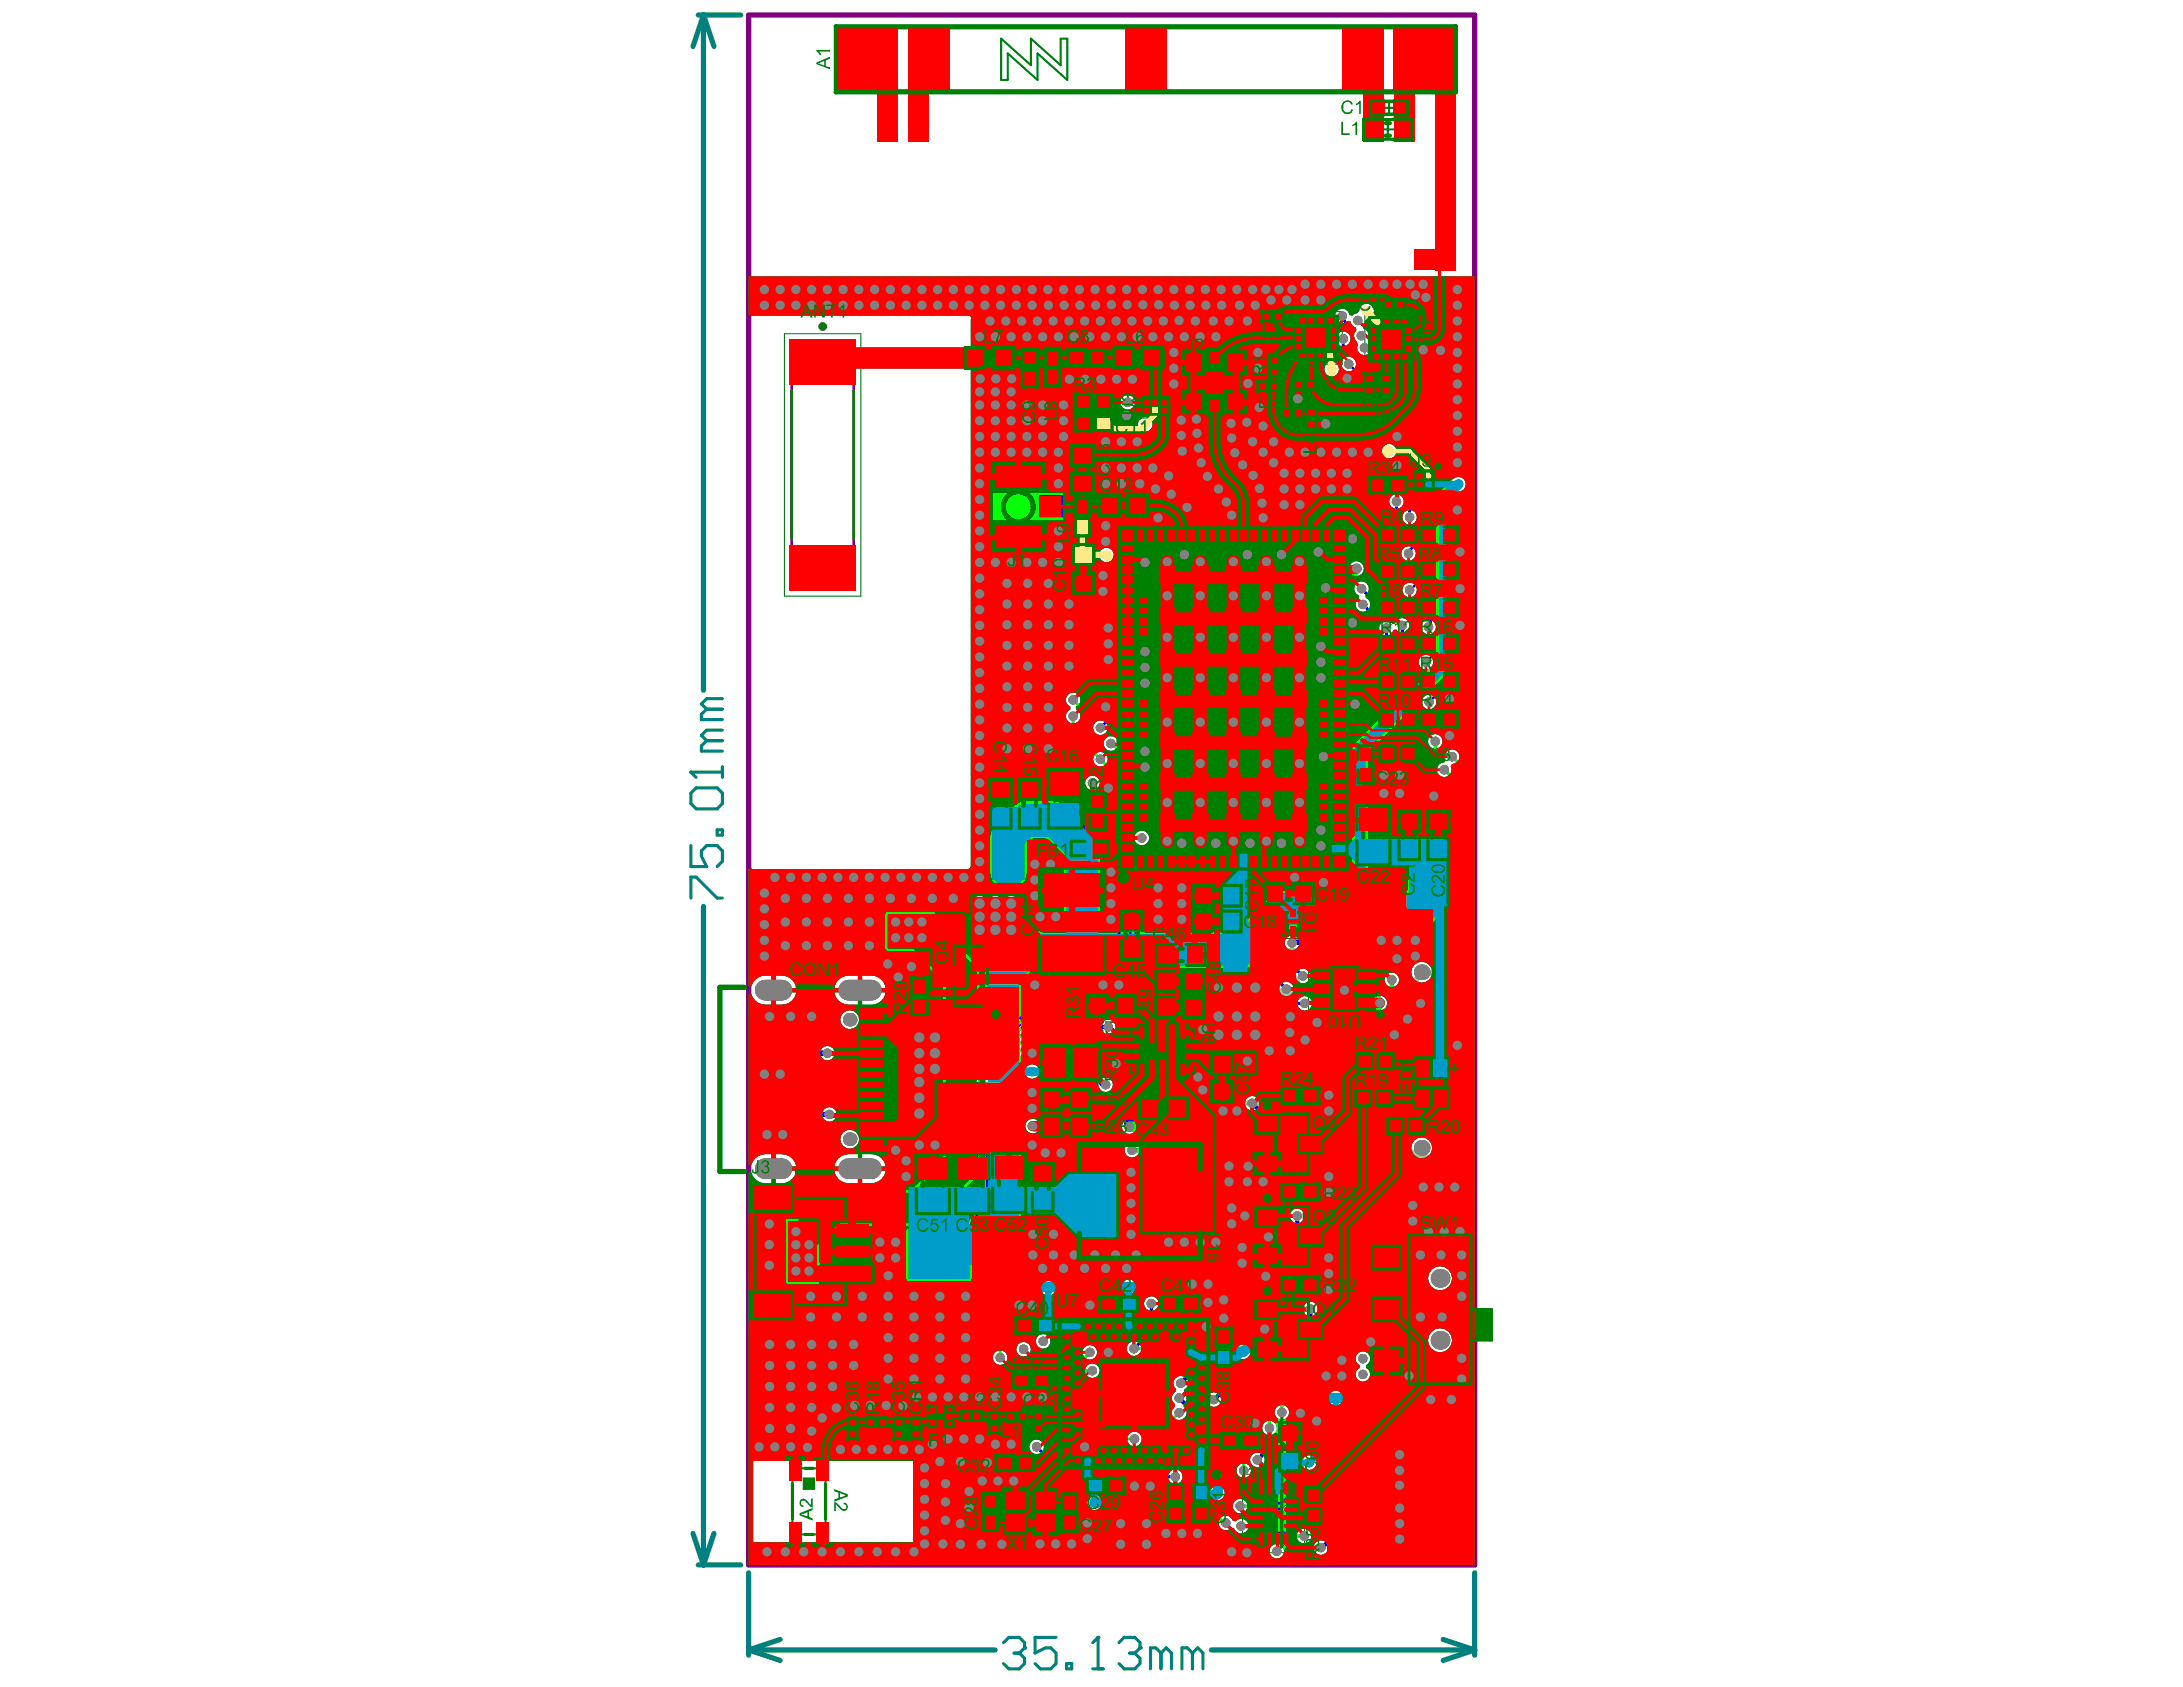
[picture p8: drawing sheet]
<svg xmlns="http://www.w3.org/2000/svg" width="279mm" height="216mm" viewBox="0 0 279 216" stroke-linecap="round" stroke-linejoin="round" font-family="sans-serif">
<g fill="none" stroke="#008080" stroke-width=".67">
<path d="M89.4 1.9h5.4M90 1.9l1.4 4.1M90 1.9l-1.3 4.1M90 1.9v86.4M90 116v84.3M88.7 196.2l1.3 4.1M91.4 196.2l-1.4 4.1M89.4 200.3h5.4M95.8 211.2l4 1.3M95.8 211.2h31.6M95.8 201.3v10.5M99.8 209.8l-4 1.4"/>
<path d="M155 211.2h33.7M184.7 209.8l4 1.4M188.7 211.2l-4 1.3M188.7 201.3v10.5"/>
</g>
<path d="M88.4 98.8h4.1M92.5 98.1v1.4M88.4 101.5l.7-.7h2.7l.7 .7v1.3l-.7 .7h-2.7l-.7-.7zM88.4 108.2v2.7h2l-.6-1.3v-.7l.6-.7h1.4l.7 .7v1.3l-.7 .7M88.4 114.9v-2.7h.7l2.7 2.7h.7M91.8 106.2h.7v.7h-.7z" fill="none" stroke="#008080" stroke-width=".4"/>
<circle cx="88.4" cy="98.8" r=".2" fill="#008080"/>
<path d="M88.4 98.8l.7 .7M90.4 94.8l-.6 .7v.6h2.7M90.4 90.8l-.6 .6v.7h2.7M90.4 94.8h2.1M90.4 90.8h2.1M92.5 93.4h-2.1l-.6 .7 .6 .7M92.5 89.4h-2.1l-.6 .7 .6 .7M128.4 210.2l.7-.7h1.4l.6 .7v.7" fill="none" stroke="#008080" stroke-width=".4"/>
<circle cx="131.1" cy="210.9" r=".2" fill="#008080"/>
<path d="M129.8 211.6h.7M130.5 211.6l.6 .6v.7l-.6 .7h-1.4l-.7-.7M131.1 210.9l-.6 .7M135.2 209.5h-2.7v2.1l1.3-.7h.7l.7 .7v1.3l-.7 .7h-1.4l-.6-.7M136.5 212.9h.7v.7h-.7zM139.9 213.6h1.3M140.5 209.5v4.1" fill="none" stroke="#008080" stroke-width=".4"/>
<circle cx="140.5" cy="209.5" r=".2" fill="#008080"/>
<path d="M140.5 209.5l-.6 .7M143.2 210.2l.7-.7h1.3l.7 .7v.7" fill="none" stroke="#008080" stroke-width=".4"/>
<circle cx="145.9" cy="210.9" r=".2" fill="#008080"/>
<path d="M144.6 211.6h.6M145.2 211.6l.7 .6v.7l-.7 .7h-1.3l-.7-.7M145.9 210.9l-.7 .7M148.6 211.6l-.7-.7h-.6v2.7M148.6 211.6v2M148.6 211.6l.7-.7 .6 .7v2M152.6 211.6l-.6-.7h-.7v2.7M152.6 211.6v2M152.6 211.6l.7-.7 .7 .7v2" fill="none" stroke="#008080" stroke-width=".4"/>
<path d="M95.8 1.9h92.9v198.4h-92.9z" fill="none" stroke="#800080" stroke-width=".67"/>
<path d="M169.9 181.2h17.7v17.8h-17.7zM177.4 190.1h2.7M178.8 188.8v2.6" fill="none" stroke="#000" stroke-width=".13"/>
<path d="M167.5 123.1h9.1v6.9h-9.1z" fill="none" stroke="#008000" stroke-width=".13"/>
<g fill="none" stroke="#008080" stroke-width=".26">
<path d="M166.2 44.5h4.8v1.8h-4.8zM167.9 45.4h1.4M168.6 44.7v1.4M175.7 40.4h4.8v1.8h-4.8zM177.4 41.3h1.5M178.1 40.6v1.4M98.1 133.5h6.2v2.6h-6.2zM100 134.8h2.4M101.2 133.6v2.4M133.2 126.9h6.2v2.6h-6.2zM133.2 130.2h6.2v2.6h-6.2zM135.1 128.2h2.4"/>
<path d="M135.1 131.5h2.4M136.3 127v2.4M136.3 130.3v2.4M144.5 133.2h2.6v6.2h-2.6zM144.6 136.3h2.4M145.8 135.1v2.4M98.1 141.2h6.2v2.6h-6.2zM100 142.5h2.4M101.2 141.3v2.4"/>
</g>
<g fill="none" stroke="#008080" stroke-width=".79">
<circle cx="182" cy="124.4" r=".4"/>
<circle cx="182" cy="146.9" r=".4"/>
</g>
<path d="M188.3 167.6h2.6v3.9h-2.6z" fill="#008000"/>
<g fill="none" stroke="#008000" stroke-width=".26">
<path d="M107 3.6h79.3v8h-79.3zM128.1 4.9l3.8 3.4v-3.4l3.9 3.4v-3.4h.8v5.3l-3.8-3.4v3.4l-3.8-3.4v3.4h-.9zM174.5 15.2h6.2v2.7h-6.2zM175.4 15.4h4.5v2.4h-4.5zM175.4 12.9h4.8v1.8h-4.8zM176.4 13.1h2.8v1.4h-2.8zM176.4 16.6h2.4M177.1 13.8h1.4M177.6 15.4v2.4M177.8 13.1v1.4M161.5 39.9h2.7v1.2h-2.7zM177.2 38.4h2.6v1.2h-2.6z"/>
<path d="M177.6 38.6h1.7v.8h-1.7zM178 39h.9M178.5 38.6v.8M123.5 44.5h6.2v2.6h-6.2zM124.4 44.6h4.5v2.4h-4.5zM125.4 45.8h2.4M126.6 44.6v2.4M130.9 44.7h1.8v4.8h-1.8zM131.1 47.1h1.4M131.1 45.7h1.4v2.8h-1.4zM131.8 46.4v1.4M133.8 44.6h1.9v4.8h-1.9z"/>
<path d="M134 47h1.5M134 45.6h1.5v2.8h-1.5zM134.7 46.3v1.5M136.7 44.8h4.8v1.9h-4.8zM137.2 56.9h2.6v6.2h-2.6zM137.3 57.8h2.4v4.5h-2.4zM137.6 53.3h4.7v1.8h-4.7zM137.6 50.5h4.7v2h-4.7zM137.7 45h2.8v1.5h-2.8zM138.4 45.7h1.4M138.5 58.8v2.4M138.5 50.8h2.8v1.4h-2.8z"/>
<path d="M138.6 53.5h2.8v1.4h-2.8zM139.1 45v1.5M139.2 51.5h1.5M139.2 54.2h1.5M139.9 50.8v1.4M140 53.5v1.4M142.6 44.5h6.2v2.6h-6.2zM143.4 44.6h4.5v2.4h-4.5zM144.5 45.8h2.4M145.7 44.6v2.4M146.3 51h3.1v1.9h-3.1zM146.5 52h2.7"/>
<path d="M147.9 50.6v2.7M160.9 48.8h2.7v1.2h-2.7zM161.4 49h1.7v.8h-1.7zM161.8 49.4h.9M162 40.1h1.7v.8h-1.7zM162.2 49v.8M162.4 40.5h.9M162.5 45.5h1.2v2.6h-1.2zM162.7 46.8h.8M162.7 46h.8v1.6h-.8zM162.9 40.1v.8M163.1 46.4v.8"/>
<path d="M164.1 52.3h2.6v1.2h-2.6zM164.6 52.5h1.6v.8h-1.6zM165 52.9h.8M165.4 52.5v.8M165.7 48.7h2.6v1.2h-2.6zM165.7 40.5h5.4v5.5h-5.4zM166.2 48.8h1.6v.9h-1.6zM166.6 49.3h.9M167 48.8v.9M167.1 43.2h2.7M167.2 52.3h1.3v2.6h-1.3zM167.4 53.6h.9"/>
<path d="M167.4 52.7h.9v1.7h-.9zM167.8 53.1v.9M168.4 41.9v2.7M174.7 47.8h1.2v2.7h-1.2zM174.8 49.1h.9M174.8 48.3h.9v1.7h-.9zM175.3 48.7v.9M175.3 40.7h5.5v5.4h-5.5zM176.7 43.4h2.7M176.8 47.8h1.2v2.7h-1.2zM176.9 49.1h.9M176.9 48.3h.9v1.7h-.9z"/>
<path d="M177.4 48.7v.9M178.1 42.1v2.7M180.6 59.8h3.3v3.3h-3.3zM137.3 60h2.4M137.3 69.7h2.7v6.2h-2.7zM137.5 72.8h2.4M137.5 70.5h2.4v4.5h-2.4zM137.6 63.8h1.9v4.8h-1.9zM137.8 64.8h1.5v2.8h-1.5zM137.8 66.2h1.5M138.5 65.5v1.4M138.7 71.6v2.4"/>
<path d="M140.6 63.3h6.2v2.7h-6.2zM141.5 63.5h4.5v2.3h-4.5zM142.5 64.7h2.4M143 67.3h29.6v44.2h-29.6zM143.7 63.5v2.3M143.8 68.1h28.1v42.6h-28.1zM175.3 61h4.7v2h-4.7zM176.3 61.3h2.7v1.5h-2.7zM176.6 67.4h4.6v2h-4.6zM176.6 76.7h4.6v2h-4.6zM176.6 72.1h4.6v1.9h-4.6zM176.9 62h1.5"/>
<path d="M177.5 67.7h2.8v1.4h-2.8zM177.5 77h2.8v1.4h-2.8zM177.5 72.3h2.8v1.5h-2.8zM177.7 61.3v1.5M178.2 68.4h1.5M178.2 77.7h1.5M178.2 73.1h1.5M178.9 67.7v1.4M178.9 72.3v1.5M178.9 77v1.4M180.9 61.5h2.7M181.3 60.5h1.9v2h-1.9z"/>
<path d="M181.9 67.4h4.6v2h-4.6zM181.9 72h4.6v2h-4.6zM181.9 76.7h4.6v2h-4.6zM182.3 60.1v2.7M182.8 67.7h2.8v1.4h-2.8zM182.8 72.3h2.8v1.4h-2.8zM182.8 77h2.8v1.4h-2.8zM183.4 77.7h1.5M183.4 73h1.5M183.4 68.4h1.5M184.2 67.7v1.4M184.2 72.3v1.4"/>
<path d="M184.2 77v1.4M126.7 99.8h2.7v6.2h-2.7zM130.5 99.8h2.6v6.2h-2.6zM134.2 98.4h4.2v7.6h-4.2zM134.4 99.3h3.8v5.8h-3.8zM173.8 95.5h1.9v4.7h-1.9zM174 97.8h1.5M174 96.5h1.5v2.7h-1.5zM174.8 97.1v1.5M176.6 95.4h4.6v2h-4.6zM176.6 86.2h4.6v2h-4.6zM176.6 81.5h4.6v2h-4.6z"/>
<path d="M176.6 91h4.6v2h-4.6zM177.5 95.7h2.8v1.5h-2.8zM177.5 86.5h2.8v1.4h-2.8zM177.5 81.8h2.8v1.4h-2.8zM177.5 91.3h2.8v1.4h-2.8zM178.2 96.4h1.5M178.2 87.2h1.5M178.2 92h1.5M178.2 82.5h1.5M178.9 95.7v1.5M178.9 81.8v1.4M178.9 86.5v1.4"/>
<path d="M178.9 91.3v1.4M181.9 81.4h4.6v2h-4.6zM181.9 86.2h4.6v2h-4.6zM181.9 91h4.6v2h-4.6zM182.8 81.7h2.8v1.4h-2.8zM182.8 86.5h2.8v1.4h-2.8zM182.8 91.3h2.8v1.4h-2.8zM183.4 82.4h1.5M183.4 87.2h1.5M183.4 92h1.5M184.2 81.7v1.4M184.2 86.5v1.4"/>
<path d="M184.2 91.3v1.4M126.9 102.9h2.4M126.9 100.6h2.4v4.5h-2.4zM128.1 101.7v2.4M130.6 102.9h2.4M130.6 100.6h2.4v4.5h-2.4zM131.8 101.7v2.4M135 102.2h2.6M136.3 100.9v2.6M137.1 107.7h4.8v1.8h-4.8zM138.1 107.9h2.8v1.4h-2.8zM138.8 108.6h1.4"/>
<path d="M139.5 107.9v1.4M139.5 101.6h2v4.6h-2zM139.8 103.9h1.4M139.8 102.5h1.4v2.8h-1.4zM140.5 103.2v1.4M143.5 116.6h2.7v6.2h-2.7zM143.7 119.7h2.4M143.7 117.4h2.4v4.5h-2.4zM144.9 118.5v2.4M152.6 116.6h6.2v2.6h-6.2zM152.6 113.3h6.3v2.7h-6.3zM153.5 116.7h4.5v2.4h-4.5z"/>
<path d="M153.5 113.4h4.5v2.4h-4.5zM154.5 117.9h2.4M154.6 114.6h2.3M155.7 116.7v2.4M155.8 113.4v2.4M161.8 113h6.3v2.7h-6.3zM162.7 113.2h4.5v2.4h-4.5zM163.8 114.4h2.3M164.2 117.9h2.6M164.6 116.8h1.8v2.2h-1.8zM165 113.2v2.4M165.5 116.6v2.6"/>
<path d="M173.7 103.1h4.2v7.6h-4.2zM173.9 104h3.8v5.8h-3.8zM174.5 106.9h2.6M175.8 105.6v2.6M179 103.8h2.7v6.2h-2.7zM179.2 106.9h2.4M179.2 104.7h2.4v4.5h-2.4zM180.4 105.7v2.4M182.8 103.8h2.6v6.2h-2.6zM182.9 106.9h2.4M182.9 104.7h2.4v4.5h-2.4zM184.1 105.7v2.4"/>
<path d="M116.7 125.2h2v4.6h-2zM117 127.5h1.4M117 126.1h1.4v2.8h-1.4zM117.7 126.8v1.5M126.4 121.1h-3.6v7.7h3.6M126.5 121.1v7.7M133.4 139.4h6.2v2.7h-6.2zM134.2 139.6h4.5v2.4h-4.5zM136.5 139.6v2.4M139.1 127.4h6.2v2.7h-6.2zM139.9 127.6h4.5v2.3h-4.5zM141 128.7h2.4"/>
<path d="M142.2 127.6v2.3M147.9 127.6h6.2v2.6h-6.2zM147.9 124.3h6.3v2.6h-6.3zM148 120.9h6.2v2.6h-6.2zM148.7 127.7h4.5v2.4h-4.5zM148.8 124.4h4.5v2.4h-4.5zM148.9 121h4.5v2.4h-4.5zM149.8 128.9h2.4M149.9 125.6h2.3M149.9 122.2h2.4M151 127.7v2.4M151 124.4v2.4"/>
<path d="M151.1 121v2.4M155.1 134.8h2.6v6.3h-2.6zM155.2 137.9h2.4M155.2 135.7h2.4v4.5h-2.4zM156.4 136.8v2.3M164.1 139.3h4.6v2h-4.6zM165 139.6h2.8v1.4h-2.8zM166.4 139.6v1.4M173.5 139.6h4.7v2h-4.7zM173.7 134.8h4.6v2h-4.6zM174.5 139.8h2.7v1.5h-2.7zM174.6 135.1h2.8v1.4h-2.8z"/>
<path d="M175.2 135.8h1.5M175.8 139.8v1.5M176 135.1v1.4M117.3 147.8h4.2v7.5h-4.2zM117.5 148.6h3.8v5.9h-3.8zM118.1 151.5h2.6M119.4 150.2v2.7M122.3 147.8h4.3v7.5h-4.3zM122.5 148.6h3.9v5.9h-3.9zM123.1 151.5h2.7M124.4 150.2v2.7M127 147.6h4.3v7.6h-4.3z"/>
<path d="M127.2 148.5h3.9v5.8h-3.9zM127.8 151.4h2.7M129.2 150.1v2.6M132.1 148.8h2.7v6.2h-2.7zM132.3 151.9h2.3M132.3 149.7h2.3v4.5h-2.3zM133.4 142.8h6.2v2.6h-6.2zM133.4 150.7v2.4M134.2 142.9h4.5v2.4h-4.5zM135.3 144.1h2.4M135.3 140.8h2.4M136.5 142.9v2.4"/>
<path d="M145.8 140.5h6.2v2.7h-6.2zM146.7 140.6h4.4v2.4h-4.4zM147.7 141.8h2.4M148.9 140.6v2.4M163.1 142.5v7.8M163.1 154.4v7.7M163.2 142.5h3.6v7.8h-3.6M163.2 154.4h3.6v7.7h-3.6M164.1 151.6h4.6v2h-4.6zM165 151.8h2.8v1.5h-2.8zM165.7 152.6h1.4M165.7 140.3h1.4"/>
<path d="M166.4 151.8v1.5M175.1 140.6h1.5M177.6 143.1h4.7v2h-4.7zM178.6 143.4h2.7v1.5h-2.7zM179.2 144.1h1.5M179.9 143.4v1.5M120.4 180v2.6M129.7 175.8h4.7v1.8h-4.7zM130.1 168.7h4.7v1.9h-4.7zM130.6 176h2.8v1.4h-2.8zM131 168.9h2.8v1.5h-2.8zM131.3 176.7h1.5"/>
<path d="M131.7 169.6h1.5M132 176v1.4M132.4 168.9v1.5M135.9 169.1h18.5v18.5h-18.5zM140.8 166h4.8v1.8h-4.8zM141.8 166.2h2.8v1.4h-2.8zM142.5 166.9h1.4M143.2 166.2v1.4M148.7 165.9h4.7v1.9h-4.7zM149.7 166.1h2.7v1.5h-2.7zM150.3 166.8h1.5M151 166.1v1.5"/>
<path d="M155.7 170h1.9v4.8h-1.9zM155.9 172.4h1.5M155.9 171h1.5v2.8h-1.5zM156.6 171.7v1.4M163.1 166.2v7.8M163.2 166.2h3.6v7.8h-3.6M164.1 163.4h4.6v2h-4.6zM165 163.7h2.8v1.4h-2.8zM165.7 164.4h1.4M166.4 163.7v1.4M101.4 195.1h.8v1.3M101.4 187.9h4.3v8.5h-4.3z"/>
<path d="M102.2 187.9v1.3h-.8M102.9 189.2h1.3v1.3h-1.3zM104.9 187.9v1.3h.8M105.7 195.1h-.8v1.3M108.5 181.4h1.2v2.7h-1.2zM108.7 182.7h.9M108.7 181.9h.9v1.7h-.9zM109.1 182.3v.9M110.8 181.4h2.7v1.2h-2.7zM111.3 181.6h1.7v.8h-1.7zM111.7 182h.9M112.1 181.6v.8"/>
<path d="M114.4 181.4h1.2v2.7h-1.2zM114.6 182.7h.9M114.6 181.9h.9v1.7h-.9zM115 182.3v.9M116.6 181.4h1.2v2.7h-1.2zM116.8 182.7h.8M116.8 181.9h.8v1.7h-.8zM117.2 182.3v.9M118.9 180.1h3v2.4h-3zM119.1 181.3h2.6M123 180.6h2.7v1.2h-2.7zM123.5 180.8h1.7v.8h-1.7z"/>
<path d="M123.9 181.2h.9M124.3 180.8v.8M125.8 191.1h1.9v4.8h-1.9zM126 193.5h1.5M126 192.1h1.5v2.8h-1.5zM126.6 180.7h1.2v2.6h-1.2zM126.7 192.8v1.4M126.8 182h.8M126.8 181.2h.8v1.6h-.8zM127.2 181.6v.8M127.5 186.3h4.8v1.9h-4.8zM128.5 186.5h2.8v1.5h-2.8z"/>
<path d="M128.8 180.7h2.6v1.2h-2.6zM129.2 187.2h1.4M129.3 191.6v3.7M129.3 180.9h1.6v.9h-1.6zM129.5 191.3h4.8M129.5 195.5h4.8M129.6 191.9v3M129.7 181.3h.8M129.9 195.2h4M129.9 191.7h4M129.9 186.5v1.5M130.1 180.9v.9"/>
<path d="M132.4 180.7h1.2v2.6h-1.2zM132.5 182h.9M132.5 181.2h.9v1.6h-.9zM133 181.6v.8M134.2 191.9v3M134.5 191.6v3.7M135.9 191.2h1.9v4.7h-1.9zM136.1 193.6h1.5M136.1 192.2h1.5v2.7h-1.5zM136.9 192.8v1.5M139.1 189.2h4.8v1.9h-4.8zM140.1 189.4h2.8v1.5h-2.8z"/>
<path d="M140.8 190.1h1.4M141.5 189.4v1.5M149.5 190h1.9v4.7h-1.9zM149.7 192.4h1.5M149.7 191h1.5v2.7h-1.5zM150.4 191.6v1.5M152.8 190h1.9v4.7h-1.9zM153 192.4h1.5M153 191h1.5v2.7h-1.5zM153.7 191.6v1.5M156.3 183.4h4.8v1.9h-4.8zM157.3 183.6h2.8v1.5h-2.8z"/>
<path d="M158 184.4h1.4M158.7 183.6v1.5M160.6 191.8h-.2v.6h.2M160.6 190.3h4.8v6.8h-4.8zM160.6 194h-.2v.5h.2M160.6 192.9h-.2v.5h.2M160.6 195h-.2v.5h.2M161.2 190.3v-.3h.5v.3M161.2 197.1v.3h.5v-.3M161.7 193.7h2.6M162.2 197.1v.3h.5v-.3M162.2 190.3v-.3h.5v.3"/>
<path d="M163 192.4v2.6M163.3 197.1v.3h.5v-.3M163.3 190.3v-.3h.5v.3M163.8 182.1h2.6v6.2h-2.6zM163.9 185.2h2.4M163.9 182.9h2.4v4.5h-2.4zM164.3 197.1v.3h.6v-.3M164.3 190.3v-.3h.6v.3M165.1 184v2.4M165.4 191.8h.3v.6h-.3M165.4 194h.3v.5h-.3M165.4 195h.3v.5h-.3"/>
<path d="M165.4 192.9h.3v.5h-.3M167.1 190.4h1.9v4.6h-1.9zM167.3 192.7h1.5M167.3 191.3h1.5v2.8h-1.5zM168 192v1.4"/>
</g>
<g fill="none" stroke="#008000" stroke-width=".13">
<path d="M165.1 39.9h6.7v6.7h-6.7zM100.4 42.7h9.8v33.6h-9.8zM145.6 50.4h4.5v3.1h-4.5zM152.1 50.6h.3M152.1 50.1h.2M152.1 47.2h.3M152.1 47.7h.2M152.4 50.2l.1 .2M152.5 47.4l-.1 .2M153.7 52h3.5M154.1 45.6h-2v6.6h1.4M154.3 45.9h2.3"/>
<path d="M154.9 52v.4h.2M154.9 49.5h1.2M155.1 45.7v-.2h.7v.2M156.1 52v.4h-.3M156.9 45.6h1.9v6.6h-1.3M158.4 47.4l.1 .2M158.5 50.6h.3M158.5 50.2l-.1 .2M158.5 47.2h.3M158.7 50.1h.1M158.7 47.7h.1M174.7 40.1h6.7v6.7h-6.7z"/>
<path d="M126.9 62.3v1.8M126.9 65.6v1.8M127.8 64.1h-1.6v1.5h1.6M127.8 61.4h5M127.8 68.3h5M127.9 61.4v-.5h4.8v.5M127.9 68.3v.5h4.8v-.5M129.4 62.8v.9M129.4 66v.9M131.2 62.8v.9M131.2 66v.9M133.8 62.3v5.1"/>
<path d="M133.8 64.1h.6v1.5h-.6M164.2 115.7h2.6v4.4h-2.6zM143 154.1h.1M118.9 180.1h3v2.4h-3zM159 188.7h8v10h-8z"/>
</g>
<g fill="none" stroke="#008000" stroke-width="1.1">
<circle cx="184.3" cy="171.5" r=".53"/>
<circle cx="184.3" cy="163.6" r=".53"/>
</g>
<g fill="none" stroke="#008000" stroke-width=".66">
<circle cx="108.8" cy="130.5" r=".33"/>
<circle cx="108.8" cy="145.8" r=".33"/>
</g>
<circle cx="147.9" cy="106.6" r=".4" fill="none" stroke="#008000" stroke-width=".79"/>
<path d="M101.3 43.6h8v31.8h-8zM170.2 123.8h3.6v5.5h-3.6z" fill="none" stroke="#800080" stroke-width=".34"/>
<g fill="none" stroke="#800080" stroke-width=".53">
<circle cx="105.3" cy="41.8" r=".26"/>
<circle cx="173" cy="128.5" r=".26"/>
</g>
<path d="M174.3 182.8h-2.1v1.1h2.1M174.3 181.7h9v16.8h-9zM174.3 186.2h-2.1v1.1h2.1M174.3 189.6h-2.1v1h2.1M174.3 192.9h-2.1v1.1h2.1M174.3 196.3h-2.1v1h2.1M183.3 182.8h2.1v1.1h-2.1M183.3 186.2h2.1v1.1h-2.1M183.3 189.6h2.1v1h-2.1M183.3 192.9h2.1v1.1h-2.1M183.3 196.3h2.1v1h-2.1" fill="none" stroke="#008080" stroke-width=".26"/>
<path d="M123.6 121.5h7.4v14.5h-7.4z" fill="none" stroke="#008080" stroke-width=".34"/>
<circle cx="124.9" cy="122.7" r=".26" fill="none" stroke="#008080" stroke-width=".53"/>
<g fill="none" stroke="#000" stroke-width=".26">
<path d="M167.2 44.7h2.8v1.4h-2.8zM176.7 40.6h2.8v1.4h-2.8zM98.9 133.6h4.5v2.4h-4.5zM134.1 127h4.5v2.4h-4.5zM134.1 130.3h4.5v2.4h-4.5zM144.6 134h2.4v4.5h-2.4zM98.9 141.3h4.5v2.4h-4.5z"/>
<circle cx="169.1" cy="117.9" r="1.32"/>
<circle cx="169.1" cy="117.9" r="2.02"/>
</g>
<g fill="#000">
<path d="M99 133.7a.58 .58 0 0 1 .6-.2 .58 .58 0 0 1 .4 .5h-.2a.29 .29 0 0 0-.4-.3 .29 .29 0 0 0-.1 .5l.7 .7v.3h-1v-.2h.8l-.2-.2a.86 .86 0 0 1-.6-.9zM100.4 133.7h.1a.48 .48 0 0 1 .5-.2 .48 .48 0 0 1 .3 .4h-.2a.3 .3 0 0 0-.3-.3 .3 .3 0 0 0-.3 .4 .3 .3 0 0 0 .4 .2v.2a.33 .33 0 0 0-.4 .2 .33 .33 0 0 0 .1 .4 .33 .33 0 0 0 .5-.1v-.1h.2a.56 .56 0 0 1-.7 .4 .56 .56 0 0 1-.3-.7l.2-.2h.1h-.1a.42 .42 0 0 1-.1-.6zM136.1 127.8h1.1v.2h-.9l.4 .4a1.24 1.24 0 0 1 .5 .8l-.1 .2a.58 .58 0 0 1-.9-.1l-.1-.3h.2a.33 .33 0 0 0 .5 .4 .33 .33 0 0 0 0-.6 1.54 1.54 0 0 1-.7-1zM141.4 130.7h1.2v.2h-.9l.3 .3a1.11 1.11 0 0 1 .6 .8 .61 .61 0 0 1-.5 .4 .61 .61 0 0 1-.6-.3v-.2h.2a.34 .34 0 0 0 .5 .3 .34 .34 0 0 0 0-.5l-.2-.2a1.19 1.19 0 0 1-.6-.8zM142.9 130.9a.59 .59 0 0 1 .9 .1 .59 .59 0 0 1-.5 .9l-.2-.2 .1 .5h.7v.2h-.9l-.1-.9h.2a.36 .36 0 0 0 .5 .1 .36 .36 0 0 0 .1-.5 .34 .34 0 0 0-.4-.2 .34 .34 0 0 0-.3 .3h-.2zM144.5 134.9a1.03 1.03 0 0 1 1.6 .1v.1a.7 .7 0 0 1-.5 .9l-.1-.2a.53 .53 0 0 0 .4-.7 .53 .53 0 0 0-.7-.3 .36 .36 0 0 0-.5 .2 .49 .49 0 0 0 .2 .8v.2a.81 .81 0 0 1-.4-1.1zM144.5 136.4l.8-.2v.4a.37 .37 0 0 0 .3 .5 .37 .37 0 0 0 .3-.5v-.1l-.2-.1v-.2a.57 .57 0 0 1 .4 .6 .57 .57 0 0 1-.5 .5 .57 .57 0 0 1-.6-.5l.1-.4-.4 .2v.6h-.2zM99 141.5a.5 .5 0 0 1 .6-.3 .5 .5 0 0 1 .4 .4l-.2 .1a.28 .28 0 0 0-.3-.3 .28 .28 0 0 0-.3 .3 .28 .28 0 0 0 .3 .2l.1 .2a.34 .34 0 0 0-.4 .1 .37 .37 0 0 0 .1 .5 .37 .37 0 0 0 .5-.1v-.1h.2a.58 .58 0 0 1-.6 .5 .58 .58 0 0 1-.5-.7 .34 .34 0 0 1 .3-.3l-.2-.1zM100.4 141.4h.1a.48 .48 0 0 1 .5-.2 .48 .48 0 0 1 .3 .5l-.2-.1a.3 .3 0 0 0-.3-.2 .3 .3 0 0 0-.3 .3 .3 .3 0 0 0 .4 .2v.2a.33 .33 0 0 0-.4 .2 .33 .33 0 0 0 .1 .4 .33 .33 0 0 0 .5-.1v-.1h.2a.56 .56 0 0 1-.7 .4 .56 .56 0 0 1-.3-.7l.2-.2h.1h-.1a.42 .42 0 0 1-.1-.6z"/>
<path d="M101.9 133.8l.2-.1h.6v.6l-.5-.1a.29 .29 0 0 1-.3-.1 .29 .29 0 0 1 0-.3zM101.7 133.7a.65 .65 0 0 0 .4 .8h-.2l-.4 .7h.2l.4-.5 .3-.3h.3v.8h.2v-1.7h-.8z"/>
<path d="M134.7 128.8h.6a.25 .25 0 0 1 .3 .2 .25 .25 0 0 1-.2 .3v.1h-.7zM134.5 127.8v1.8h.8a.53 .53 0 0 0 .5-.8l-.4-.2h.1l.5-.8h-.3l-.3 .6-.3 .2h-.4v-.8z"/>
<path d="M137.5 128a1.31 1.31 0 0 0 .2 1.5h.1a.47 .47 0 0 0 .7-.4h-.2a.3 .3 0 0 1-.4 .3 .3 .3 0 0 1-.2-.4l-.1-.3v.1a.55 .55 0 0 0 .9-.1 .55 .55 0 0 0-.3-.8 .51 .51 0 0 0-.7 .1zM137.7 128.2a.37 .37 0 0 1 .6 .1 .37 .37 0 0 1-.4 .5 .53 .53 0 0 1-.2-.6z"/>
<path d="M140.1 131.7h.5a.29 .29 0 0 1 .4 .2 .29 .29 0 0 1-.4 .3h-.5zM139.9 130.7v1.7h.7a.45 .45 0 0 0 .6-.4 .45 .45 0 0 0-.4-.5l.6-.8h-.4l-.4 .8h-.5v-.8z"/>
<path d="M144.6 137.9a.44 .44 0 0 1 .4-.2 .44 .44 0 0 1 .4 .3h-.1a.35 .35 0 0 1-.2 .4 .35 .35 0 0 1-.4-.2h-.1zM144.5 137.6v.1a.58 .58 0 0 0 .1 .6 .58 .58 0 0 0 .5 .3 .74 .74 0 0 0 1-.8v-.2l-.4-.1 .1 .3a.23 .23 0 0 1 .2 .1 .23 .23 0 0 1-.1 .3l-.2 .2h-.4a.5 .5 0 0 0 .2-.7 .5 .5 0 0 0-.6-.2z"/>
<path d="M101.9 141.5l.2-.1h.6v.6l-.5-.1a.29 .29 0 0 1-.3-.1 .29 .29 0 0 1 0-.3zM101.7 141.4a.65 .65 0 0 0 .4 .8h-.2l-.4 .7h.2l.4-.5 .3-.3h.3v.8h.2v-1.7h-.8z"/>
</g>
<path d="M122.8 124.4h-1.4v1.1h1.4M126.5 126.9h1.4v1.1h-1.4M126.5 121.8h1.4v1.2h-1.4M163.1 143.3h-1.4v1.1h1.4M163.1 148.3h-1.4v1.2h1.4M163.1 155.2h-1.4v1.1h1.4M166.8 145.8h1.5v1.1h-1.5M166.8 157.7h1.5v1.1h-1.5M163.1 167h-1.4v1.1h1.4M163.1 172.1h-1.4v1.1h1.4M163.1 160.2h-1.4v1.1h1.4M166.8 169.5h1.4v1.2h-1.4" fill="none" stroke="#008000" stroke-width=".27"/>
<path d="M145.8 8.1v-.7l.3-.4 .4 .4v.7M145.8 7.5h.7M146.8 8.1h.3M147 7h.1M147 7v1.1M147 7l-.2 .2" fill="none" stroke="#008000" stroke-width=".2"/>
<g fill="#008000">
<path d="M164.8 164h1.1v.2l-.3 .4a.81 .81 0 0 0-.6 .8l.4 .2 .2-.2 .1-.2h.2a.55 .55 0 0 1-.5 .5 .55 .55 0 0 1-.6-.4v-.1a1.15 1.15 0 0 1 .8-.8v-.2h-.8z"/>
<path d="M163.5 164h1.1l-.1 .4-.3 .3a.51 .51 0 0 0-.4 .8l.2 .1v-.1a.27 .27 0 0 0 .4-.3l.2 .1a.53 .53 0 0 1-.7 .4 .53 .53 0 0 1-.4-.7l.8-.8h-.8z"/>
<path d="M164.5 171.2h1.3l-.2-.4h.2a.34 .34 0 0 0 .4 .4v.2h-1.7z"/>
<path d="M164.8 152.2h1.1v.2l-.3 .4a.81 .81 0 0 0-.6 .8l.4 .2 .2-.2 .1-.2h.2a.55 .55 0 0 1-.5 .5 .55 .55 0 0 1-.6-.4v-.1a1.15 1.15 0 0 1 .8-.8v-.2h-.8z"/>
<path d="M163.6 152.3h.1a.56 .56 0 0 1 .9 .3l-.2 .1a.34 .34 0 0 0-.5-.3 .34 .34 0 0 0-.2 .5l.2 .1h.3v.2h-.3a.28 .28 0 0 0 .1 .5 .28 .28 0 0 0 .4-.3l.2 .1a.51 .51 0 0 1-.6 .4 .51 .51 0 0 1-.5-.5l.3-.3a.48 .48 0 0 1-.2-.8z"/>
<path d="M164.5 158.7h.3l.2 .3a1.19 1.19 0 0 0 .8 .6l.1-.1a.19 .19 0 0 0 .1-.2 .19 .19 0 0 0 0-.2l-.2-.2h-.1v-.2a.52 .52 0 0 1 .5 .4 .52 .52 0 0 1-.2 .6h-.1a.64 .64 0 0 1-.8-.4l-.4-.4v.9h-.2z"/>
<path d="M164.8 139.9h1.1v.2l-.3 .4a.81 .81 0 0 0-.6 .8l.4 .2 .2-.2 .1-.2h.2a.55 .55 0 0 1-.5 .5 .55 .55 0 0 1-.6-.4v-.1a1.15 1.15 0 0 1 .8-.8v-.2h-.8z"/>
<path d="M164.5 147.1l.3-.3 .2 .2-.1 .1a.32 .32 0 0 0-.3 .4 .32 .32 0 0 0 .5 .2l.2-.1v-.4l.2 .1a.25 .25 0 0 0 .2 .4 .25 .25 0 0 0 .3-.3 .24 .24 0 0 0-.1-.2 .24 .24 0 0 0-.2-.1l.1-.2a.49 .49 0 0 1 .4 .5 .49 .49 0 0 1-.4 .5h-.2l-.2-.3v.1a.41 .41 0 0 1-.4 .3 .41 .41 0 0 1-.4-.2l-.2-.4z"/>
<path d="M176.5 134.7a.6 .6 0 0 1 .7-.1 .6 .6 0 0 1 .3 .6l-.9 .8h.9v.2h-1.1v-.2l.5-.4a.56 .56 0 0 0 .3-.8 .38 .38 0 0 0-.6 .2h-.2z"/>
<path d="M177.9 135l.4-.4h.2v1.6h-.2v-1.3l-.3 .3z"/>
<path d="M176.4 139.7l.3-.1 .2-.3h.2v1.7h-.2v-1.3l-.4 .2z"/>
<path d="M180.5 143a.6 .6 0 0 1 .6-.1 .6 .6 0 0 1 .4 .6l-.9 .9h.9v.2h-1.2l.1-.3 .5-.4a.56 .56 0 0 0 .3-.8 .38 .38 0 0 0-.6 .2h-.2z"/>
<path d="M163.7 185.9l.5-.4 .1 .2a.51 .51 0 0 0-.4 .6 .51 .51 0 0 0 .5 .4l.1 .1 .2-.1a.51 .51 0 0 0 .6-.4 .51 .51 0 0 0-.5-.6l.1-.2a.66 .66 0 0 1 .5 1 .9 .9 0 0 1-.8 .5 .9 .9 0 0 1-.9-.6v-.2z"/>
<path d="M167.6 193.4l.4-.2 .1 .2a.34 .34 0 0 0-.3 .4 .34 .34 0 0 0 .4 .3 .34 .34 0 0 0 .3-.4l-.1-.1 .2 .1a.28 .28 0 0 0 .3 .3 .28 .28 0 0 0 .3-.3 .28 .28 0 0 0-.3-.2v-.3v.1a.47 .47 0 0 1 .4 .5 .47 .47 0 0 1-.5 .4l-.3-.2-.1 .2a.32 .32 0 0 1-.5 .1 .73 .73 0 0 1-.3-.9z"/>
<path d="M167.6 194.7l.3-.2h.1v.2a.36 .36 0 0 0-.2 .6 .36 .36 0 0 0 .6 0h.1v-.4l-.1-.2v-.2l.9 .2v.8h-.2v-.6l-.4-.1a.56 .56 0 0 1-.6 .8 .56 .56 0 0 1-.5-.8z"/>
<path d="M143.5 120.4l.4-.4 .2 .2a.51 .51 0 0 0-.4 .6 .51 .51 0 0 0 .5 .5h.1h.2a.51 .51 0 0 0 .6-.5 .51 .51 0 0 0-.5-.6l.1-.2a.66 .66 0 0 1 .5 1 .9 .9 0 0 1-.9 .5 .9 .9 0 0 1-.8-.6v-.2z"/>
<path d="M143.5 117.5h.2v.7h.5a.56 .56 0 0 1 .1-.7 .56 .56 0 0 1 .7 0 .78 .78 0 0 1 .1 .9l-.4 .1v-.2a.35 .35 0 0 0 .4-.4 .35 .35 0 0 0-.5-.3 .35 .35 0 0 0-.3 .3 .35 .35 0 0 0 .2 .4l-.1 .2-.9-.2z"/>
<path d="M151.5 125.5a.78 .78 0 0 1 .9-.2 .78 .78 0 0 1 .4 .9v.2a.8 .8 0 0 1-1.2 .4l-.2-.2 .2-.2a.5 .5 0 0 0 .5 .4 .5 .5 0 0 0 .4-.4 .66 .66 0 0 0-.4-1l-.2 .1a.25 .25 0 0 0-.3 .3h-.3z"/>
<path d="M166.4 165v.1a.28 .28 0 0 0 .1 .3 .28 .28 0 0 0 .3 .1h.5v-.5zM166 164h.3l.5 .8h.5v-.8h.2v1.7h-.8a.47 .47 0 0 1-.5-.4 .47 .47 0 0 1 .4-.5l-.3-.3z"/>
<path d="M164.8 169.1v.1a.42 .42 0 0 0-.1 .5l.1-.2 .2 .1-.2 .3 .2 .1a.68 .68 0 0 0 1-.5 .6 .6 0 0 0-.8-.6zM164.6 169.1a.89 .89 0 0 1 1.6 .2 .89 .89 0 0 1-.5 1 .89 .89 0 0 1-1.1-.2l-.1 .3-.1-.1v-.1a.34 .34 0 0 0 .1-.5l-.1-.2z"/>
<path d="M166.4 153.2v.1a.28 .28 0 0 0 .1 .3 .28 .28 0 0 0 .3 .1h.5v-.5zM166 152.2h.3l.5 .8h.5v-.8h.2v1.7h-.8a.47 .47 0 0 1-.5-.4 .47 .47 0 0 1 .4-.5l-.3-.3z"/>
<path d="M164.7 157.4l-.1 .1 .1 .4 .1-.2h.2l-.2 .2a.2 .2 0 0 0 .1 .3 .2 .2 0 0 0 .2 0 .59 .59 0 0 0 .9-.3 .59 .59 0 0 0-.5-.8h-.1a.47 .47 0 0 0-.6 .3zM164.6 157.1a.96 .96 0 0 1 1.6 .3 .89 .89 0 0 1-.4 1 .89 .89 0 0 1-1.1-.1l-.2 .2h-.1l.2-.4a.63 .63 0 0 1-.1-.7z"/>
<path d="M166.4 140.9v.1a.28 .28 0 0 0 .1 .3 .28 .28 0 0 0 .3 .1h.5v-.5zM166 139.9h.3l.5 .8h.5v-.8h.2v1.7h-.8a.47 .47 0 0 1-.5-.4 .47 .47 0 0 1 .4-.5l-.3-.3z"/>
<path d="M163.9 140.5v.8l.5-.8zM163.7 139.9h.2v.4h.7v.2l-.7 1.1h-.2v-1.1h-.2v-.2h.2z"/>
<path d="M164.8 145.4v.1a.42 .42 0 0 0-.1 .5l.1-.2 .2 .1-.2 .3 .2 .1a.68 .68 0 0 0 1-.5 .58 .58 0 0 0-.7-.6zM164.6 145.4a.89 .89 0 0 1 1.6 .2 .89 .89 0 0 1-.5 1 .89 .89 0 0 1-1.1-.2l-.1 .2h-.1v-.1a.34 .34 0 0 0 .1-.5l-.1-.2z"/>
<path d="M175 134.8v.5h.5a.29 .29 0 0 0 .4-.2 .29 .29 0 0 0-.3-.3zM174.8 134.6h.8a.45 .45 0 0 1 .6 .3 .45 .45 0 0 1-.5 .5l.6 .8h-.3l-.5-.7h-.5v.7h-.2z"/>
<path d="M174.9 139.5v.6h.5a.29 .29 0 0 0 .4-.3 .29 .29 0 0 0-.4-.3zM174.7 139.3h.7a.45 .45 0 0 1 .6 .4 .45 .45 0 0 1-.4 .5l.6 .8h-.4l-.4-.7h-.5v.7h-.2z"/>
<path d="M177.9 139.5v.1a.36 .36 0 0 0 0 .5 .36 .36 0 0 0 .6 0v-.1a.37 .37 0 0 0-.1-.4 .37 .37 0 0 0-.5-.1zM177.7 139.5a.56 .56 0 0 1 .6-.2 .56 .56 0 0 1 .4 .6v.2a.95 .95 0 0 1-.4 .9h-.2a.44 .44 0 0 1-.4-.4l.2 .1a.31 .31 0 0 0 .3 .2 .31 .31 0 0 0 .3-.4v-.3a.51 .51 0 0 1-.6 .2 .51 .51 0 0 1-.3-.5z"/>
<path d="M179 143.1v.5h.5a.29 .29 0 0 0 .4-.2 .29 .29 0 0 0-.4-.3zM178.8 142.9h.7a.45 .45 0 0 1 .6 .3 .45 .45 0 0 1-.4 .6l.6 .8h-.4l-.4-.8h-.5v.8h-.2z"/>
<path d="M182 143.1a1.29 1.29 0 0 0 .1 1.3 .37 .37 0 0 0 .4-.1 .37 .37 0 0 0 .1-.5v-.2a.37 .37 0 0 0-.1-.5 .37 .37 0 0 0-.5 0zM181.8 143.1a.54 .54 0 0 1 .6-.2 .54 .54 0 0 1 .4 .7 1.16 1.16 0 0 1-.3 1 .53 .53 0 0 1-.7-.6h-.1z"/>
<path d="M163.8 184.4l.4-.1v.2h-.2a.22 .22 0 0 0-.1 .2 .22 .22 0 0 0 .1 .2l.3 .2h.3a.54 .54 0 0 1 0-.9 .54 .54 0 0 1 .8 .5h.1l-.1 .1a.57 .57 0 0 1-.6 .5h-.2a.71 .71 0 0 1-.9-.6zM164.6 184.6a.36 .36 0 0 0 .1 .5 .36 .36 0 0 0 .5-.2 .33 .33 0 0 0-.1-.4 .33 .33 0 0 0-.3 0z"/>
<path d="M164 183.2v.1a.19 .19 0 0 0-.1 .2 .19 .19 0 0 0 .1 .2h.2a1.34 1.34 0 0 0 1 0 .37 .37 0 0 0-.3-.6h-.7zM163.9 183h.1a1.33 1.33 0 0 1 1.4 .2v.1a.5 .5 0 0 1-.4 .7h-.1a1.12 1.12 0 0 1-1.2-.3v-.5z"/>
<path d="M168.6 191.8v.5a.21 .21 0 0 0 0 .3 .21 .21 0 0 0 .2 .1h.1l.2-.2v-.7zM167.6 191.6h1.7v.8a.47 .47 0 0 1-.4 .5 .47 .47 0 0 1-.5-.4l-.2 .2-.6 .4v-.3l.6-.3 .2-.3v-.4h-.8z"/>
<path d="M143.9 119.2l.7 .5v-.5zM143.5 119h1.1v-.3h.2v.3h.4v.2h-.4v.7h-.2l-1.1-.8z"/>
<path d="M150.4 125.8v.8l.6-.8zM150.2 125.2h.2v.4h.8v.2l-.8 1.2h-.2v-1.2h-.2v-.2h.2z"/>
<path d="M149 126.5a.26 .26 0 0 0 .5 0 .26 .26 0 0 0-.5 0zM148.9 125.7a.35 .35 0 0 0 .7 0 .35 .35 0 0 0-.7 0zM148.8 125.4a.6 .6 0 0 1 .7-.2 .6 .6 0 0 1 .3 .6l-.1 .3-.2 .1a.42 .42 0 0 1 .2 .5 .42 .42 0 0 1-.6 .2 .38 .38 0 0 1-.3-.3 .38 .38 0 0 1 .2-.4l-.2-.2a.42 .42 0 0 1 0-.5z"/>
<path d="M123.6 125.2a.57 .57 0 0 0 .2 .8l.2 .1a.69 .69 0 0 0 .7-.1 .69 .69 0 0 0 .2-.7l-.1 .2h-.2l.1-.2a.2 .2 0 0 0 0-.3 .2 .2 0 0 0-.3 0l-.3-.1-.3 .1zM123.4 125.1a.99 .99 0 0 1 1.5-.1l.1-.3h.2v.1a.62 .62 0 0 0-.1 .7 .88 .88 0 0 1-.9 .9 .88 .88 0 0 1-.8-1.1z"/>
<path d="M123.8 123.9l.7 .5v-.5zM123.4 123.7h1.1v-.3h.2v.3h.4v.2h-.4v.7h-.2l-1.1-.8z"/>
</g>
<path d="M155.2 118.1l-.2 .1v.2l.2 .2h.3l.2-.2v-.2l-.2-.1M155.2 118.1l-.2-.2v-.2l.2-.1h.3l.2 .1v.2l-.2 .2M155.2 118.1h.3M156.2 117.6h.3M156.4 118.6h.1M156.4 117.6v1M156.5 118.4l-.1 .2M156.9 117.7l.1-.1h.4l.1 .1v.7l-.1 .2h-.4l-.1-.2" fill="none" stroke="#008000" stroke-width=".2"/>
<g fill="#008000">
<path d="M149.4 121.2a.79 .79 0 0 1 1.4 .2l-.3 .1a.49 .49 0 0 0-.4-.4 .49 .49 0 0 0-.5 .3 .77 .77 0 0 0 .2 1 .55 .55 0 0 0 .8-.4l.2 .1a.76 .76 0 0 1-1.3 .3 1.15 1.15 0 0 1-.1-1.2z"/>
<path d="M151.4 128.8a.78 .78 0 0 1 1-.2 .78 .78 0 0 1 .3 .9v.1a.8 .8 0 0 1-1.2 .5l-.2-.3 .2-.1a.5 .5 0 0 0 .5 .3 .5 .5 0 0 0 .5-.3 .66 .66 0 0 0-.4-1l-.3 .1a.25 .25 0 0 0-.3 .3l-.2-.1z"/>
<path d="M119 150.1a1.03 1.03 0 0 1 1.3-.2 .71 .71 0 0 1 .4 .6 .71 .71 0 0 1-.5 .6l-.1-.2a.34 .34 0 0 0 .4-.4 .62 .62 0 0 0-.8-.6 .51 .51 0 0 0-.6 .5 .51 .51 0 0 0 .4 .5v.3a.89 .89 0 0 1-.6-.9z"/>
<path d="M119.1 151.5l.3-.1v.2a.35 .35 0 0 0-.3 .5 .35 .35 0 0 0 .5 .2h.1a.41 .41 0 0 0 0-.7v-.2l.9 .2v.8h-.2v-.7h-.4a.56 .56 0 0 1-.5 .8 .56 .56 0 0 1-.5-.8z"/>
<path d="M118.9 153.3h1.4l-.3-.4h.3l.1 .3 .3 .2v.1h-1.8z"/>
<path d="M124 150.1a1.03 1.03 0 0 1 1.4-.2 .71 .71 0 0 1 .3 .7 .71 .71 0 0 1-.5 .6v-.2a.34 .34 0 0 0 .3-.4 .62 .62 0 0 0-.8-.6 .51 .51 0 0 0-.5 .4 .51 .51 0 0 0 .4 .6l-.1 .3a.89 .89 0 0 1-.5-1z"/>
<path d="M124.1 151.5h.3v.2a.35 .35 0 0 0-.2 .4 .35 .35 0 0 0 .4 .3h.1a.41 .41 0 0 0 .1-.7v-.2l.9 .2v.8h-.3v-.7l-.4-.1a.56 .56 0 0 1-.5 .9 .56 .56 0 0 1-.5-.9z"/>
<path d="M124.1 152.9l.3-.1v.2a.34 .34 0 0 0-.2 .4 .34 .34 0 0 0 .4 .2 .34 .34 0 0 0 .2-.4h.2v.2a.29 .29 0 0 0 .4 .1 .29 .29 0 0 0 .1-.3l-.3-.2v-.2a.48 .48 0 0 1 .5 .7 .48 .48 0 0 1-.8 .1 .42 .42 0 0 1-.4 .3 .42 .42 0 0 1-.4-.3l-.1-.1v-.4z"/>
<path d="M128.8 149.9a1.11 1.11 0 0 1 1.4-.1 .74 .74 0 0 1-.2 1.2l-.1-.2a.34 .34 0 0 0 .3-.3 .54 .54 0 0 0-.7-.7 .51 .51 0 0 0-.6 .4 .51 .51 0 0 0 .4 .6v.3a.91 .91 0 0 1-.6-.7z"/>
<path d="M128.7 151.5l.4-.3 .1 .3a.35 .35 0 0 0-.3 .4 .35 .35 0 0 0 .4 .2 .35 .35 0 0 0 .4-.2 .35 .35 0 0 0-.2-.4v-.2l.9 .1v.9h-.2v-.7l-.5-.1a.53 .53 0 0 1-.1 .8 .53 .53 0 0 1-.7-.2h-.1a.62 .62 0 0 1-.1-.6z"/>
<path d="M128.7 152.6h.2l.4 .2a.98 .98 0 0 0 .8 .6h.1a.3 .3 0 0 0 .1-.3 .3 .3 0 0 0-.2-.3h-.2l.1-.2a.55 .55 0 0 1 .4 .7 .55 .55 0 0 1-.9 .2l-.6-.7v.8h-.2z"/>
<path d="M133.1 150.5a.93 .93 0 0 1 1.6 .2 .59 .59 0 0 1-.4 .8v.1l-.1-.2a.51 .51 0 0 0 .4-.6 .51 .51 0 0 0-.6-.4v-.1l-.2 .1a.51 .51 0 0 0-.6 .4 .51 .51 0 0 0 .4 .6v.2a.72 .72 0 0 1-.5-1.1z"/>
<path d="M133.1 151.9l.4-.1-.1 .3a.34 .34 0 0 0-.2 .5 .34 .34 0 0 0 .5 .1l.2-.1v-.1a.24 .24 0 0 0 .1-.3 .24 .24 0 0 0-.2-.1v-.2l.9 .1v.9h-.2v-.7l-.5-.1a.58 .58 0 0 1-.5 .9 .58 .58 0 0 1-.4-1z"/>
<path d="M155.1 138.5l.4-.2 .1 .2a.56 .56 0 0 0-.4 .7 .56 .56 0 0 0 .6 .4h.1a.63 .63 0 0 0 .7-.8l-.4-.3v-.2a.77 .77 0 0 1 .5 .9 .77 .77 0 0 1-.9 .6 .79 .79 0 0 1-.7-.4 .79 .79 0 0 1 0-.9z"/>
<path d="M155.1 137h.2v.8h.5a.55 .55 0 0 1 .1-.8 .55 .55 0 0 1 .8 .3 .54 .54 0 0 1-.4 .8v-.2a.34 .34 0 0 0 .3-.4 .34 .34 0 0 0-.4-.3 .33 .33 0 0 0-.4 .3 .33 .33 0 0 0 .2 .3v.2l-.9-.1z"/>
<path d="M155.1 135.7h.2v.1l.3 .1a1.92 1.92 0 0 0 1.2 .4v.3l-.2-.1a2.61 2.61 0 0 1-1.3-.5v.8h-.2z"/>
<path d="M142 127.6a.53 .53 0 0 1 .7-.1 .53 .53 0 0 1 .3 .5l-.3 .2a.48 .48 0 0 1 .4 .5 .48 .48 0 0 1-.4 .5l-.5-.1-.2-.3v-.1h.2a.34 .34 0 0 0 .4 .3 .34 .34 0 0 0 .2-.4 .34 .34 0 0 0-.3-.3l-.1 .1v-.2a.3 .3 0 0 0 .4-.3 .3 .3 0 0 0-.3-.3 .3 .3 0 0 0-.3 .3h-.2z"/>
<path d="M143.5 127.8h.2l.2-.4h.2v1.8h-.2v-1.4l-.4 .3z"/>
<path d="M134.7 139.8a.77 .77 0 0 1 1.4 .1l-.2 .1a.5 .5 0 0 0-.5-.3 .5 .5 0 0 0-.5 .3 .66 .66 0 0 0 .4 1l.3-.1a.25 .25 0 0 0 .3-.3l.2 .1a.78 .78 0 0 1-.9 .5 .78 .78 0 0 1-.5-1z"/>
<path d="M136.5 139.5h.8v.2h-.6l-.1 .4a.57 .57 0 0 1 .8 .3 .57 .57 0 0 1-.3 .8 .57 .57 0 0 1-.8-.5h.2a.36 .36 0 0 0 .6 .3 .36 .36 0 0 0 0-.6v-.1h-.4l-.2 .1h-.2z"/>
<path d="M135.5 143.8h1.2a1.39 1.39 0 0 1-.8 .9 .35 .35 0 0 0 0 .5 .35 .35 0 0 0 .5-.1v-.1h.2a.53 .53 0 0 1-.6 .5 .53 .53 0 0 1-.4-.7l.8-.8h-.9z"/>
<path d="M117.3 128l.3 .1 .2 .2a1.07 1.07 0 0 0 .9 .6v-.1a.33 .33 0 0 0 .1-.4 .33 .33 0 0 0-.3-.2l.1-.2a.57 .57 0 0 1 .4 .5 .57 .57 0 0 1-.3 .6h-.1a1.07 1.07 0 0 1-.9-.6l-.2-.2v.8h-.2z"/>
<path d="M147.2 140.9a.77 .77 0 0 1 1.3 .1l-.2 .1a.5 .5 0 0 0-.5-.4 .5 .5 0 0 0-.4 .4 .66 .66 0 0 0 .4 1l.2-.1a.25 .25 0 0 0 .3-.3h.3a.78 .78 0 0 1-1 .6 .78 .78 0 0 1-.5-1z"/>
<path d="M150.1 140.8a.54 .54 0 0 1 .6-.3 .54 .54 0 0 1 .4 .5l-.1 .2-.2 .1a.44 .44 0 0 1 .4 .5 .44 .44 0 0 1-.4 .4 .55 .55 0 0 1-.8-.4h.3a.27 .27 0 0 0 .2 .3 .27 .27 0 0 0 .3-.1 .3 .3 0 0 0 .1-.4 .3 .3 0 0 0-.4-.1h-.1l.1-.2a.28 .28 0 0 0 .3-.3 .28 .28 0 0 0-.4-.3l-.1 .3h-.2z"/>
<path d="M151.7 121.3l-.6 .7h.6zM151.7 120.9h.2v1.1h.2v.2h-.2v.4h-.2v-.4h-.8v-.2z"/>
<path d="M152.5 121a.55 .55 0 0 1 .9 .3h-.3a.28 .28 0 0 0-.2-.2 .28 .28 0 0 0-.3 .2l-.1 .4a.54 .54 0 0 1 .8 .1 .54 .54 0 0 1-.3 .8 .54 .54 0 0 1-.7-.5v-.5zM152.6 121.8a.38 .38 0 0 0 0 .5 .38 .38 0 0 0 .5 0 .38 .38 0 0 0 0-.5 .38 .38 0 0 0-.5 0z"/>
<path d="M150.4 129.1v.8l.5-.8zM150.2 128.5h.2v.4h.7v.2l-.7 1.2h-.2v-1.2h-.2v-.2h.2z"/>
<path d="M148.9 129.4v.1a.36 .36 0 0 0 .3 .6 .36 .36 0 0 0 .4-.5 .36 .36 0 0 0-.6-.2zM148.9 128.6a.53 .53 0 0 1 .8 .2l-.2 .2v-.1a.26 .26 0 0 0-.2-.2 .26 .26 0 0 0-.3 .1l-.1 .1-.1 .4a.53 .53 0 0 1 .9 0 .53 .53 0 0 1-.2 .8l-.1 .1a.61 .61 0 0 1-.8-.7l.1-.7h.1z"/>
<path d="M133.2 153.5a.42 .42 0 0 0 .1 .4 .42 .42 0 0 0 .5 .1h.5a.27 .27 0 0 0 .3-.3 .27 .27 0 0 0-.3-.3 1.34 1.34 0 0 0-1.1 .1zM133 153.4a1.31 1.31 0 0 1 1.4-.2 .52 .52 0 0 1 .3 .6 .52 .52 0 0 1-.4 .4h-.1a1.18 1.18 0 0 1-1.2-.2v-.3z"/>
<path d="M140.6 127.6v.6h.5a.27 .27 0 0 0 .3-.3 .27 .27 0 0 0-.2-.3zM140.4 127.4h.8a.53 .53 0 0 1 .4 .8l-.4 .2h.2l.4 .8h-.2l-.4-.6-.3-.2h-.3v.8h-.2z"/>
<path d="M137.9 139.9a.3 .3 0 0 0 .6 0 .3 .3 0 0 0-.6 0zM137.8 140.7a.35 .35 0 0 0 .7 0 .35 .35 0 0 0-.7 0zM137.7 139.7a.5 .5 0 0 1 .9 .1l.1 .2-.3 .3h.1a.53 .53 0 0 1 .2 .6 .53 .53 0 0 1-.7 .3 .49 .49 0 0 1-.4-.4 .49 .49 0 0 1 .3-.5l-.1-.1a.38 .38 0 0 1-.1-.5z"/>
<path d="M137.1 144.8v.1a.21 .21 0 0 0 0 .2 .21 .21 0 0 0 .2 .1v.1h.7v-.6h-.5zM136.7 143.8h.3l.3 .5 .4 .3h.3v-.8h.2v1.7h-.8a.5 .5 0 0 1-.5-.7l.2-.2 .2-.1h-.1z"/>
<path d="M134.5 145a.27 .27 0 0 0 .5 0 .27 .27 0 0 0-.5 0zM134.5 144a.4 .4 0 0 0-.1 .4 .4 .4 0 0 0 .5 .2 .31 .31 0 0 0 .2-.4 .31 .31 0 0 0-.4-.2zM134.3 144a.66 .66 0 0 1 1 0v.4l-.1 .2-.2 .1a.41 .41 0 0 1 .2 .5 .41 .41 0 0 1-.5 .2 .38 .38 0 0 1-.4-.3 .38 .38 0 0 1 .2-.4l-.2-.1a.42 .42 0 0 1 0-.6z"/>
<path d="M118.3 126.6v.6a.21 .21 0 0 0-.1 .2 .21 .21 0 0 0 .3 .1l.1 .1 .2-.2v-.8zM117.3 126.4h1.7v.8a.47 .47 0 0 1-.4 .6 .47 .47 0 0 1-.5-.5l-.2 .3-.6 .3v-.3l.6-.3 .2-.3v-.4h-.8z"/>
<path d="M118.1 129.6a.37 .37 0 0 0 0 .6 .37 .37 0 0 0 .6 0 .37 .37 0 0 0 0-.6h-.1zM117.3 129.6l.3-.2 .1 .2a.3 .3 0 0 0-.2 .3 .3 .3 0 0 0 .2 .3v.1h.4a.5 .5 0 0 1-.2-.7 .5 .5 0 0 1 .6-.2 .55 .55 0 0 1 .4 .6 .55 .55 0 0 1-.6 .5 .77 .77 0 0 1-1-.7z"/>
<path d="M149.4 140.9l-.5 .8h.5zM149.4 140.5h.2v1.2h.2v.2h-.2v.4h-.2v-.4h-.7v-.2z"/>
</g>
<path d="M155.7 114.3v.1l-.7 .7v.2h.7M156.2 114.3h.4M156.4 115.3h.1M156.4 114.3v1M156.6 115.1l-.2 .2M156.9 114.4l.2-.1h.3l.2 .1v.7l-.2 .2h-.3l-.2-.2" fill="none" stroke="#008000" stroke-width=".2"/>
<g fill="#008000">
<path d="M156.4 86.8h1a.66 .66 0 0 1 .7 .5 .66 .66 0 0 1-.4 .8h-1.3v-.2h1a.45 .45 0 0 0 .5-.5 .45 .45 0 0 0-.5-.4h-1z"/>
<path d="M102.4 192l.3-.2a1.7 1.7 0 0 1 1 .8l.1 .1v-.9h.2v1.1a1.19 1.19 0 0 1-.7-.6l-.2-.1a.33 .33 0 0 0-.5-.1 .33 .33 0 0 0 .1 .6h.2l-.1 .2a.58 .58 0 0 1-.4-.9z"/>
<path d="M124.8 181.6l.4-.2 .1 .2-.2 .1a.5 .5 0 0 0-.1 .6 .5 .5 0 0 0 .4 .3 .63 .63 0 0 0 .9-.6l-.1-.3-.3-.1v-.2a.74 .74 0 0 1 .4 1.2 .99 .99 0 0 1-1.2 .1 .78 .78 0 0 1-.3-1.1z"/>
<path d="M124.8 180.3l.3-.1a.36 .36 0 0 1 .5 .2 .48 .48 0 0 1 .8-.2v.2a.32 .32 0 0 1 .1 .4l-.1 .2-.3 .2-.1-.2a.34 .34 0 0 0 .3-.4 .34 .34 0 0 0-.4-.3 .34 .34 0 0 0-.2 .4v.1l-.3-.2a.24 .24 0 0 0-.2-.2 .24 .24 0 0 0-.2 .2 .24 .24 0 0 0 0 .2 .24 .24 0 0 0 .2 .1v.3l-.4-.2v-.2z"/>
<path d="M112.6 182.4l.4-.3h.1v.3a.48 .48 0 0 0-.4 .5 .48 .48 0 0 0 .5 .4 .59 .59 0 0 0 .6 0 .59 .59 0 0 0 .3-.6l-.1-.3-.3-.1 .1-.2a.73 .73 0 0 1 .5 .7 .73 .73 0 0 1-.5 .7l-.1 .1a1.02 1.02 0 0 1-1.1-.4l-.1-.2z"/>
<path d="M112.6 181.1a.44 .44 0 0 1 .8 0v-.1a.54 .54 0 0 1 .7-.1 .54 .54 0 0 1 .2 .7l-.2 .2-.2 .1-.1-.2a.35 .35 0 0 0 .4-.4 .35 .35 0 0 0-.5-.3 .35 .35 0 0 0-.2 .5l-.2-.1a.28 .28 0 0 0-.3-.3 .28 .28 0 0 0-.3 .3 .28 .28 0 0 0 .4 .2l-.1 .3v-.1a.4 .4 0 0 1-.4-.6z"/>
<path d="M112.6 179.6h.2v.6l.5 .1a.55 .55 0 0 1 .3-.8 .55 .55 0 0 1 .7 .5v.2a.35 .35 0 0 1-.4 .4l-.1-.2a.34 .34 0 0 0 .4-.4 .34 .34 0 0 0-.4-.3 .37 .37 0 0 0-.5 .2 .37 .37 0 0 0 .2 .5v.2l-.9-.2z"/>
<path d="M156.7 85.9l.8 .4v-.4zM156.4 85.6h1.1v-.2h.1v.2h.4v.3h-.4v.7h-.1l-1.1-.8z"/>
<path d="M102.5 193.8l.8 .3v-.6zM102.3 193.7l1.7-.7v.3l-.5 .2v.6l.5 .2v.3l-1.7-.7z"/>
<path d="M125.1 179.2l.8 .5v-.5zM124.8 179h1.1v-.3h.2v.3h.4v.2h-.4v.7h-.2l-1.1-.7z"/>
</g>
<g fill="none" stroke="#008000" stroke-width=".26">
<path d="M129.3 195.3l.2 .1v.1M129.5 191.3v.1l-.2 .2M129.6 194.9l.1 .3h.2M129.9 191.7l-.3 .1v.1M133.9 191.7h.2l.1 .2M134.2 194.9l-.1 .3h-.2M134.3 191.3v.1l.2 .2M134.5 195.3h-.1l-.1 .2"/>
<circle cx="108.6" cy="10" r=".6"/>
<circle cx="108.6" cy="5.2" r=".6"/>
<circle cx="117.6" cy="10" r=".6"/>
<circle cx="117.6" cy="5.2" r=".6"/>
<circle cx="146.7" cy="10" r=".6"/>
<circle cx="146.7" cy="5.2" r=".6"/>
<circle cx="175.8" cy="10" r=".6"/>
<circle cx="175.8" cy="5.2" r=".6"/>
<circle cx="184.7" cy="10" r=".6"/>
<circle cx="184.7" cy="5.2" r=".6"/>
<circle cx="166.8" cy="44.8" r=".47"/>
<circle cx="179.6" cy="41.8" r=".47"/>
<circle cx="161.4" cy="191.1" r=".26"/>
</g>
<circle cx="147.9" cy="106.6" r=".4" fill="none" stroke="#008000" stroke-width=".79"/>
<circle cx="121.3" cy="180.6" r=".13" fill="none" stroke="#008000" stroke-width=".4"/>
<g fill="none" stroke="#008000" stroke-width=".13">
<path d="M152.3 50.1h.1M152.3 47.7h.1M152.4 47.7h-.1M152.4 50.1v.1M152.4 50.2h.1M152.4 47.7h.1M152.4 47.2l.1 .2M152.4 47.6v.1M152.5 50.4l-.1 .2M153.1 48.9a2.37 2.37 0 0 1 3.4-2.1 2.37 2.37 0 0 1 .4 4 2.37 2.37 0 0 1-3.7-1.3l-.1-.6M153.7 52l-.2 .1v.1M154.1 45.6l.1 .2 .1 .1"/>
<path d="M154.7 48.9a.8 .8 0 0 0 .8 .8 .8 .8 0 0 0 .8-.8M154.7 48.9l.2 .6M155.1 52.4a.33 .33 0 0 1 .4-.4 .33 .33 0 0 1 .3 .4M155.1 45.7l-.1 .2M155.5 48.1a.8 .8 0 0 1 .8 .8M155.5 48.1a.8 .8 0 0 0-.8 .8M155.8 45.7l.1 .2M156.3 48.9l-.2 .6M156.9 45.6l-.1 .1-.2 .2M157.2 52l.2 .1 .1 .1M158.4 50.4v.2M158.4 50.6h.1"/>
<path d="M158.4 47.2v.2M158.5 47.2h-.1M158.5 47.2h.1M158.5 47.6v.1M158.5 47.7h.1M158.5 50.2h.1M158.6 50.2h-.1M158.6 47.7h.1M158.6 50.1v.1M158.6 50.1h.1M158.7 50.1h-.1M126.9 67.4a.93 .93 0 0 0 .9 .9"/>
<path d="M127.8 61.4a.93 .93 0 0 0-.9 .9M129.4 63.7a1.45 1.45 0 0 0 0 2.3M131.2 63.7a1.45 1.45 0 0 1 0 2.3M132.8 61.4a.93 .93 0 0 1 1 .9M133.8 67.4a.93 .93 0 0 1-1 .9"/>
<circle cx="155.5" cy="48.9" r="2.56"/>
<circle cx="155.5" cy="48.9" r="2.78"/>
<circle cx="130.3" cy="64.8" r=".66"/>
<circle cx="130.3" cy="64.8" r="2.25"/>
<circle cx="130.3" cy="64.8" r="2.45"/>
<circle cx="130.3" cy="64.8" r="2.65"/>
</g>
<circle cx="182.8" cy="60.9" r=".13" fill="none" stroke="#008000" stroke-width=".34"/>
<path d="M152.7 136.5h13.4v6h-10.4v3.4h-4M156.9 121.7h25M166.1 137.8h-13.3v6.8h1.6v-3.4h11.7M187.4 122.4v30.5M151.3 147.1v5.8M156.9 153.6h25M158.1 147.6h8v2.7h-1.3v-1h-5.4v1h-1.3zM161.7 141.4h10.1v3.1h-10.1zM170.5 143.9h14.8v1h-9.1v4h1l1.7-2 6.4 2v1h-14.8z" fill="none" stroke="#c0c073" stroke-width=".67"/>
<g fill="none" stroke="#c0c073" stroke-width=".4">
<path d="M167.9 44.5h-1.7v1.8h1.7M169.2 44.5h1.8v1.8h-1.8M177.5 40.4h-1.8v1.8h1.8M178.8 40.4h1.7v1.8h-1.7M100.5 133.5h-2.4v2.6h2.4M101.9 133.5h2.4v2.6h-2.4M135.7 126.9h-2.5v2.6h2.5M135.7 130.2h-2.5v2.6h2.5M136.1 133.8h-3.1v4.4h3.1M137 126.9h2.4v2.6h-2.4M137 130.2h2.4v2.6h-2.4M137.5 133.8h3.1v4.4h-3.1"/>
<path d="M144.5 136.9v2.5h2.6v-2.5M144.5 135.6v-2.4h2.6v2.4M100.5 141.2h-2.4v2.6h2.4M101.9 141.2h2.4v2.6h-2.4"/>
</g>
<path d="M100.9 134h.6M100.9 135.6h.6M136.1 129h.5M136.1 127.4h.5M136.1 130.7h.5M136.1 132.3h.5M145 136v.5M146.6 136v.5M100.9 143.3h.6M100.9 141.7h.6" fill="none" stroke="#c0c073" stroke-width=".53"/>
<path d="M123.6 121.5v14.5M131 121.5v14.5" fill="none" stroke="#c0c073" stroke-width=".34"/>
<g fill="#c0c073">
<path d="M126.6 138.4h.5v-.4h.2v.4h.5v.3h-.5v.4h-.2v-.4h-.5z"/>
<path d="M174.1 117h1.3v.2h-.6v1.5h-.2v-1.5h-.5z"/>
<path d="M171.5 117h.2l.3 .4h.2v.2h-.1l-.4-.2v1.3h-.2z"/>
<path d="M141.5 135.4h.1v.8l.4-.3a.94 .94 0 0 1 .9-.5 .56 .56 0 0 1 .3 .5 .56 .56 0 0 1-.5 .5v-.2a.34 .34 0 0 0 .3-.5 .34 .34 0 0 0-.6 0l-.7 .7h-.2z"/>
<path d="M141.5 134.6a2.26 2.26 0 0 0 1.5-.6h.1v1.1h-.2v-.8a1.84 1.84 0 0 1-1.3 .5l-.1 .1z"/>
<path d="M141.5 127.4h1.2v.2h-.9l.2 .3a1.11 1.11 0 0 1 .7 .8 .61 .61 0 0 1-.5 .4 .61 .61 0 0 1-.6-.3v-.2h.2a.34 .34 0 0 0 .5 .3 .34 .34 0 0 0 0-.5l-.2-.2a1.19 1.19 0 0 1-.6-.8z"/>
<path d="M134.4 127.1a.56 .56 0 0 1 .6-.2 .56 .56 0 0 1 .4 .5h-.2a.32 .32 0 0 0-.4-.3 .32 .32 0 0 0-.1 .5v.1a1.7 1.7 0 0 1 .8 .9h-1.2v-.2h.9l-.3-.3a.95 .95 0 0 1-.6-.8z"/>
<path d="M133 127h.9l.1 .8h-.2a.37 .37 0 0 0-.5 0 .37 .37 0 0 0 .1 .6 .28 .28 0 0 0 .3 0 .28 .28 0 0 0 .1-.2h.3a.57 .57 0 0 1-.6 .4 .57 .57 0 0 1-.5-.5 .57 .57 0 0 1 .5-.6l.3 .1-.1-.4h-.7z"/>
<path d="M180.5 119h.2v1.2a.25 .25 0 0 0 .3 .3 .25 .25 0 0 0 .2-.3h.2a.45 .45 0 0 1-.3 .5 .45 .45 0 0 1-.6-.3z"/>
<path d="M179.2 119h.8l.2 .9-.2 .1a.37 .37 0 0 0-.6-.1 .37 .37 0 0 0 .1 .5 .29 .29 0 0 0 .3 .2 .29 .29 0 0 0 .2-.4h.2a.55 .55 0 0 1-.4 .5 .55 .55 0 0 1-.6-.2 .63 .63 0 0 1 .2-.9h.1a.34 .34 0 0 1 .4 .1v-.5h-.7z"/>
<path d="M125.6 118a.65 .65 0 0 1 .9 0l.1 .3h-.2a.33 .33 0 0 0-.5-.3 .33 .33 0 0 0 0 .6l.7 .6 .1 .3h-1.2v-.2h.9l-.2-.2a1.06 1.06 0 0 1-.7-.9z"/>
<path d="M144.5 143.1l.4-.4 .2 .2a.51 .51 0 0 0-.4 .6 .51 .51 0 0 0 .5 .5 .57 .57 0 0 0 .7-.2 .57 .57 0 0 0 0-.7l-.2-.1v-.3a.77 .77 0 0 1 .5 1 .77 .77 0 0 1-.9 .5 .76 .76 0 0 1-.8-1z"/>
<path d="M144.5 141.7a.6 .6 0 0 1 .6-.3 .6 .6 0 0 1 .5 .4l-.1 .5 .4-.2v-.6h.2v.8l-.8 .2v-.2a.36 .36 0 0 0 .1-.5 .36 .36 0 0 0-.5-.1l-.2 .2a.27 .27 0 0 0 0 .3 .27 .27 0 0 0 .2 .1v.2a.47 .47 0 0 1-.4-.2 .47 .47 0 0 1 0-.5z"/>
<path d="M101.6 139.3a.57 .57 0 0 1 .9 .3l-.2 .1a.3 .3 0 0 0-.3-.4 .3 .3 0 0 0-.3 .4l.1 .1 .3 .1v.2a.34 .34 0 0 0-.4 .2 .34 .34 0 0 0 .2 .4 .34 .34 0 0 0 .4-.3h.2a.54 .54 0 0 1-.3 .5 .54 .54 0 0 1-.6-.2 .48 .48 0 0 1 .2-.8h-.1l-.2-.2z"/>
<path d="M100.3 139.4a.53 .53 0 0 1 .5-.2 .53 .53 0 0 1 .4 .4l-.2 .1a.26 .26 0 0 0-.2-.4 .26 .26 0 0 0-.3 .3 .26 .26 0 0 0 .3 .3l.1 .2a.35 .35 0 0 0-.5 .3 .35 .35 0 0 0 .5 .3l.2-.3h.2a.55 .55 0 0 1-.8 .5 .55 .55 0 0 1-.2-.9l.2-.1a.41 .41 0 0 1-.2-.5z"/>
<path d="M101.6 131.6a.57 .57 0 0 1 .9 .3h-.2a.3 .3 0 0 0-.3-.3 .3 .3 0 0 0-.3 .3l.1 .2h.3v.2a.34 .34 0 0 0-.4 .2 .34 .34 0 0 0 .2 .5 .34 .34 0 0 0 .4-.3h.2a.54 .54 0 0 1-.3 .4 .54 .54 0 0 1-.6-.1 .48 .48 0 0 1 .2-.8h-.1l-.2-.2z"/>
<path d="M100.3 131.5a.67 .67 0 0 1 .9 .2l.1 .2h-.3a.32 .32 0 0 0-.4-.3 .32 .32 0 0 0-.2 .5l.3 .4 .4 .2 .2 .4h-1.1v-.2h.8l-.5-.4a.73 .73 0 0 1-.2-.9z"/>
<path d="M178.3 38.5a.76 .76 0 0 1 .8-.2 .76 .76 0 0 1 .5 .6 .8 .8 0 0 1-.2 .9 .8 .8 0 0 1-1 0l-.3-.3 .3-.1a.48 .48 0 0 0 .5 .4 .48 .48 0 0 0 .4-.4 .65 .65 0 0 0-.4-1 .46 .46 0 0 0-.5 .4h-.2z"/>
<path d="M167.6 46.9a.76 .76 0 0 1 .9-.2 .76 .76 0 0 1 .5 .6 .8 .8 0 0 1-.3 .9 .8 .8 0 0 1-.9 0l-.3-.3 .3-.1a.48 .48 0 0 0 .5 .4 .48 .48 0 0 0 .4-.4 .65 .65 0 0 0-.4-1 .46 .46 0 0 0-.5 .4h-.2z"/>
<path d="M166.3 46.7h.8l.2 .9h-.2a.37 .37 0 0 0-.6-.1 .37 .37 0 0 0 .1 .6 .29 .29 0 0 0 .3 .1 .29 .29 0 0 0 .2-.3h.2a.55 .55 0 0 1-.4 .5 .55 .55 0 0 1-.6-.2 .63 .63 0 0 1 .2-.9h.1a.34 .34 0 0 1 .4 .1v-.5h-.7z"/>
<path d="M181.2 179.6h.2l.2 .2 .2 .2v.2l-.4-.3v1.3h-.2z"/>
<path d="M172.8 117.3l.8-.1v.6h-.4a.34 .34 0 0 1-.4-.1 .34 .34 0 0 1 0-.4zM172.7 117.1a.51 .51 0 0 0-.2 .5 .51 .51 0 0 0 .5 .4h.6v.7h.2v-1.7z"/>
<path d="M142.4 137h.1a.21 .21 0 0 1 .2-.1 .21 .21 0 0 1 .2 .2h.1v.7h-.6zM141.5 136.6v.2l.5 .4 .2 .2v.4h-.7v.2h1.7v-.8a.47 .47 0 0 0-.4-.5 .47 .47 0 0 0-.6 .5l-.2-.3z"/>
<path d="M140.2 128.4h.4a.29 .29 0 0 1 .5 .2 .29 .29 0 0 1-.4 .3h-.5zM140 127.4v1.7h.7a.45 .45 0 0 0 .6-.3 .45 .45 0 0 0-.5-.6l.6-.8h-.3l-.5 .8h-.4v-.8z"/>
<path d="M143 127.6a1.43 1.43 0 0 0 .1 1.4 .49 .49 0 0 0 .5 .1 .49 .49 0 0 0 .3-.4h-.2a.27 .27 0 0 1-.2 .3 .27 .27 0 0 1-.3-.2l-.1-.2v-.3a.52 .52 0 0 0 .7 .1 .52 .52 0 0 0 .1-.8 .53 .53 0 0 0-.8-.1zM143.1 127.8h.1a.23 .23 0 0 1 .1-.2 .23 .23 0 0 1 .3 0l.1 .2a.36 .36 0 0 1-.1 .5 .36 .36 0 0 1-.5-.1z"/>
<path d="M135.9 127.2l.2-.1h.7v.5h-.5a.31 .31 0 0 1-.3 0 .31 .31 0 0 1-.1-.4zM135.7 127.1a.51 .51 0 0 0 .4 .7l-.6 .8h.4l.2-.4 .3-.4h.4v.8h.3v-1.7h-1z"/>
<path d="M127.1 118.2l.3-.2h.6v1.3h-.4a.61 .61 0 0 1-.5-.8zM127.1 118a1.43 1.43 0 0 0-.1 1.3l.3 .2h1v-1.7h-1z"/>
<path d="M145.3 140.5a.4 .4 0 0 1 .5-.1 .4 .4 0 0 1 .2 .4 .4 .4 0 0 1-.4 .2 .4 .4 0 0 1-.3-.3zM144.5 140.4v.1a.48 .48 0 0 0 .4 .7v-.2a.3 .3 0 0 1-.2-.3 .3 .3 0 0 1 .2-.3v-.1h.4a.5 .5 0 0 0-.2 .7 .5 .5 0 0 0 .6 .2 .55 .55 0 0 0 .5-.6 .55 .55 0 0 0-.7-.5h-.2a.68 .68 0 0 0-.7 .2z"/>
<path d="M103.1 139.5l.1-.1h.7v.5h-.7l-.1-.1zM102.9 139.4a.44 .44 0 0 0 0 .4 .44 .44 0 0 0 .4 .3l-.6 .8h.3l.5-.8h.4v.8h.3v-1.7h-1.1z"/>
<path d="M103.1 131.8l.1-.1h.7v.5h-.7l-.1-.1zM102.9 131.7a.44 .44 0 0 0 0 .4 .44 .44 0 0 0 .4 .2l-.6 .8h.3l.5-.7h.4v.7h.3v-1.6h-1.1z"/>
<path d="M177.1 38.4l-.2 .3h.2v-.1a.34 .34 0 0 1 .4-.2 .34 .34 0 0 1 .2 .3v.4a.49 .49 0 0 0-.6-.2 .49 .49 0 0 0-.2 .6v.1a.56 .56 0 0 0 .5 .4 .56 .56 0 0 0 .5-.4v-.2a1.56 1.56 0 0 0-.2-1l-.1-.1zM177.1 39.2a.29 .29 0 0 1 .3-.2 .29 .29 0 0 1 .3 .3 .35 .35 0 0 1-.3 .5 .35 .35 0 0 1-.3-.4z"/>
<path d="M182.4 179.9l.2-.1h.6v.6h-.4a.37 .37 0 0 1-.4-.5zM182.2 179.8a.54 .54 0 0 0 .6 .8h.4v.6h.3v-1.6h-1z"/>
</g>
<g fill="none" stroke="#c0c073" stroke-width=".67">
<circle cx="164.8" cy="126.1" r="1.35"/>
<circle cx="164.8" cy="133.5" r="1.35"/>
<circle cx="182.6" cy="133.1" r="1.35"/>
<circle cx="182.6" cy="125.7" r="1.35"/>
<circle cx="182.6" cy="140.2" r="1.35"/>
<circle cx="185.3" cy="180.6" r=".48"/>
</g>
<circle cx="169.1" cy="117.9" r="1.8" fill="none" stroke="#c0c073" stroke-width=".4"/>
<g fill="#00f">
<path d="M152 177l1.6-1.6h4.2l.1 .3-2.5 2.5a.92 .92 0 0 0-.9 1.3l-.2 .4h-1.6l-.9-.9a1.07 1.07 0 0 0-.3-.9l.1-.3a.86 .86 0 0 0 .4-.8z"/>
<path d="M152 127.7l2.5-2.4h8l1.2 1.1a.92 .92 0 0 0 .6 1.1 .92 .92 0 0 0 1.1-.4h2.6l.1 .4-.3 .3-.1-.1a.92 .92 0 0 0-1.5 .2h-12.2l-.3 .1-1.3 1.3-.4-.1z"/>
<path d="M95.8 35.4h92.9v82.9l-.3 .3h-2.7v3.7h2.9l.1 .3v30.1l-.3 .3h-2.7v3.7h2.9l.1 .3v43.3h-92.9v-50.2h.4a1.87 1.87 0 0 0 1.8 1.3h.8v-3.7a2.28 2.28 0 0 0-2.5 .9l-.1 .5h-.4v-21.9h.4a1.87 1.87 0 0 0 1.8 1.4h.8v-3.7a2.28 2.28 0 0 0-2.5 .9l-.1 .4h-.4v-14.9l.4-.1h.2h27.5l.3-.1 .1-.2v-70v-.2l-.1-.2-.2-.1h-27.8l-.4-.1zM145.9 53.7a.94 .94 0 0 0 0 1.3v.5l.2 .2 8.2 8.2v9h-9.6l-2.2-2.3a.94 .94 0 0 0-1.5-.2 .94 .94 0 0 0 .2 1.5l2.5 2.4 .3 .2 .3 .1h24l.4-.1 .2-.2 2-1.9h.4v13.8l-3.4 3.4h-24l-.3 .1-2.6 2.5a.93 .93 0 0 0-1.1 .9 .93 .93 0 0 0 1 1 .93 .93 0 0 0 .8-1.2l2.4-2.3 24.2-.1 3.9-3.9 .1-13.5 .1-.1 .3 .1a.94 .94 0 0 0 1.7 .3 .94 .94 0 0 0-.7-1.5l-.1-.4 5.5-5.5 .1-.1 .3 .2a.91 .91 0 0 0 1.2 1l.3 .2v1.8l-.8 .8a.94 .94 0 0 0-.8 1.1 .94 .94 0 0 0 1.2 .7 .94 .94 0 0 0 .5-1.3l.4-.3 .3 .1v3.3l-1.1 1.1a.94 .94 0 0 0-1.2 .8 .94 .94 0 0 0 .9 1 .94 .94 0 0 0 .9-1l1-1 .3 .2v4.7a.93 .93 0 0 0-.6 1.4 .93 .93 0 0 0 1.5 .2l.4 .1v1.7l-1.2 1.1a.93 .93 0 0 0-1.1 .9 .93 .93 0 0 0 1 1 .93 .93 0 0 0 .8-1.1l.9-.9 .3 .1v3.6l-1.5 1.5a.93 .93 0 0 0-1.1 .9 .93 .93 0 0 0 1 1 .93 .93 0 0 0 .8-1.1l1.7-1.7 .1-.4v-24.9l.4-.1a.94 .94 0 0 0 1.3 .1 .94 .94 0 0 0 0-1.4 .94 .94 0 0 0-1.3 .1l-.4-.1v-11.6l-4.8-4.8-.3-.2h-2.2l-2.2-2.1 .1-.3h1.7l.2 .2h1v-2.4h-1l-.2 .2h-1.4l-.7-.7a.93 .93 0 0 0-1-.7 .93 .93 0 0 0-.8 .9l-.3 .3h-.3l-.3 .3-.4-.1a.93 .93 0 0 0-.9-.8 .93 .93 0 0 0-.9 .9 .93 .93 0 0 0 .7 1l.7 .6v.1l-.4 .3a.93 .93 0 0 0-.9 .7 .93 .93 0 0 0 .4 1l.2 .5 .7 .8-.1 .4a.93 .93 0 0 0-.5 1.1 .93 .93 0 0 0 1.1 .6l2.2 2.1h3.2l1.7 1.7v12.4l-.3 .1a.93 .93 0 0 0-1.5-.3 .93 .93 0 0 0 .1 1.5v.5l-6 6-.2-.3 .1-.3v-2.7l5.3-5.3 .2-.3 .1-3.5 .5-.5a.94 .94 0 0 0 .5-.9 .94 .94 0 0 0-.5-.8l-7-7v-2.2a.89 .89 0 0 0-.1-1.1l-.1-2.2h-2.2l-.2-.2h-.9v2.4h.9l.2-.2h.8l-.1 .9 .2 .4v2.6l.2 .5 6.8 6.8-.5 .5-.2 .3-.1 .3v3.2l-5.3 5.3-.2 .3-.1 .3v2.7l-2.3 2.4h-12.4v-9.6l-8.3-8.4a.94 .94 0 0 0-.1-1.3 .94 .94 0 0 0-1.3 .1zM179.8 40.1v.8h1v-.8zM179.8 41.7v.8h1v-.8zM165.9 44.2v.8h1v-.8zM165.9 45.8v.8h1v-.8zM143.4 51.5a.95 .95 0 0 0 1.9 0 .95 .95 0 0 0-1.9 0zM136.7 88.9a.95 .95 0 0 0 .3 1.5v.4a.95 .95 0 0 0-.4 1.4 .95 .95 0 0 0 1.5 0 .95 .95 0 0 0-.4-1.4v-.3a.95 .95 0 0 0 .4-1.4 .95 .95 0 0 0-1.4-.2zM182.8 94.9a.94 .94 0 0 0 1.8 0 .94 .94 0 0 0-1.8 0zM141.2 95.2a.95 .95 0 0 0 1.9 0 .95 .95 0 0 0-1.9 0zM139.9 97.2a.95 .95 0 0 0 1.9 0 .95 .95 0 0 0-1.9 0zM185.2 96.2a.9 .9 0 0 0-.2 1.1l-.2 .3a.94 .94 0 0 0-.9 1 .94 .94 0 0 0 1.2 .8 .94 .94 0 0 0 .6-1.3l.2-.3a.94 .94 0 0 0 .8-1.3 .94 .94 0 0 0-1.5-.3zM127.7 107.9a.95 .95 0 0 0 0 1.4 .95 .95 0 0 0 0 1.3 .94 .94 0 0 0 0 1.3 .94 .94 0 0 0 1.4 0h.3a.95 .95 0 0 0 1.4 0 .95 .95 0 0 0 0-1.3 .96 .96 0 0 0 0-1.3 .94 .94 0 0 0 0-1.4 .94 .94 0 0 0-1.4 0h-.3a.94 .94 0 0 0-1.4 0zM139.2 99.5a.93 .93 0 0 0 0 1.4v1.6l.2 .5 4.7 4.7 .5 .2h.8a.94 .94 0 0 0 1.4 0 .94 .94 0 0 0 0-1.3 .94 .94 0 0 0-1.4 0h-.6l-4.4-4.3v-1.4a.94 .94 0 0 0 .1-1.4 .94 .94 0 0 0-1.3 0zM180.8 112.3a.94 .94 0 0 0 0 1.3v.4a.94 .94 0 0 0 0 1.3 .94 .94 0 0 0 1.4 0h.3a.94 .94 0 0 0 1.3 0 .94 .94 0 0 0 0-1.3v-.4a.94 .94 0 0 0 0-1.3 .94 .94 0 0 0-1.3 0h-.3a.94 .94 0 0 0-1.4 0zM114 117.3a.93 .93 0 0 0 .2 1.5v.3a1.4 1.4 0 0 0-.5 .9 .94 .94 0 0 0 .6 .9 .94 .94 0 0 0 1-.2h.3a.94 .94 0 0 0 1.4 0h.3a.94 .94 0 0 0 1.4-.1 .94 .94 0 0 0-.3-1.4v-.3a1.4 1.4 0 0 0 .5-.9 .94 .94 0 0 0-.6-.9 .94 .94 0 0 0-1 .2h-.3a.94 .94 0 0 0-1.4 0h-.3a.94 .94 0 0 0-1.3 0zM167.9 116.7l-.4 .6-.1 .6 .1 .6-1.4 1.4h-.2a.93 .93 0 0 0-1.3 .3 .93 .93 0 0 0 .2 1.2 .93 .93 0 0 0 1.3-.1l.6-.1 .2-.1 1.6-1.6a1.68 1.68 0 0 0 2.2-1.9 1.68 1.68 0 0 0-2.8-.9zM182 118.6v1.5h2.9v-1.5zM150.2 118.6v1.5h2.9v-1.5zM150.2 120.9v1.4h2.9v-1.4zM182 120.9v1.4h2.9v-1.4zM173.6 74.7a.94 .94 0 0 0 .3 1.5l.1 .4a.93 .93 0 0 0-.5 1 .93 .93 0 0 0 .9 .7l.2 .1v12.5l-2.9 2.9-.1 .4v26.8l-3.5 3.4h-.6a.84 .84 0 0 0-.9-.4l-.7-.7-.3-.1h-6.4l-.1-.4a.92 .92 0 0 0 .2-1.4v-.4a.95 .95 0 0 0 0-1.3 .95 .95 0 0 0-1.3 0l-.3-.2-.5-.1-.4-.2v-.6h-2.9v3.7h2.5l.2 .4 .2 .1-.1 .4h-4.8h-.2l-.3 .3h-3.5v2.8h3.6l.1 .3-.2 .2h-3.5v2.8h3.7l.1 .4-.2 .2h-3.6v2.8h4.1v-1.8l2.3-2.2h11.9a.9 .9 0 0 0 1.5 0l.4-.1 .2-.1 6-6h.5l2.4 2.4a.93 .93 0 0 0 .9 1.1 .93 .93 0 0 0 1-.9 .93 .93 0 0 0-1.1-.9l-2.4-2.4v-26.5l4.4-4.4v-10.4a.93 .93 0 0 0 0-1.5 .93 .93 0 0 0-1.4 .5l-.4 .1a.87 .87 0 0 0-1-.4l-.4-.2v-2.1l-1.6-1.7a.93 .93 0 0 0-.5-1 .93 .93 0 0 0-1.1 .2zM180.6 124.4a1.35 1.35 0 0 0 2.7 0 1.35 1.35 0 0 0-2.7 0zM110.3 124.9v1.6h3.1a1.83 1.83 0 0 0-1.9-1.6zM99.3 124.9v1.6h2.6a1.83 1.83 0 0 0-1.8-1.6zM107.3 125.4l-.3 .4-.2 .7h3v-1.6a2.76 2.76 0 0 0-2.5 .5zM134.9 126.6v1.2h1.2v-1.2zM133 126.6v1.2h1.2v-1.2zM110.3 127v1.6a2.75 2.75 0 0 0 2.5-.6l.3-.3 .3-.7zM106.8 127a1.83 1.83 0 0 0 1.8 1.6h1.2v-1.6zM99.3 127v1.6a2.27 2.27 0 0 0 2.4-.9l.2-.7zM175.7 128.4a.94 .94 0 0 0 1.8 0 .94 .94 0 0 0-1.8 0zM124.1 114.6l-.1 .2v10.6l.2 .5h4.9v3.2l.1 .4 1.5 1.6-.2 .3h-14.3l-.2 .1-.1 .3v11.7l.1 .3 .2 .1h3.3l.3-.1 .1-.3v-4.8l.2-.2h10.4l.2-.1 .1-.3v-.8h.4a.91 .91 0 0 0 1.2 .7h.6v.2h3.6v-4.4h-3.6v2.5h-.6a.91 .91 0 0 0-1.2 .7h-.4v-5.3l.3-.2a1.88 1.88 0 0 0 2.1 .9v.5h2.7v-2.8v-.3h.2v-1.2h-3.1v1.2h.1l.1 .3v.2l-.4 .1-1.7-1.7v-2.8l.2-.1 .1-.2v-10.8l-.1-.2-.3-.1h-6.6zM107.5 130.5a1.25 1.25 0 0 0 2.5 0 1.25 1.25 0 0 0-2.5 0zM136.8 126.8v2.8h.7v.5h-.7v2.8h2.6v-.9h1.7a.94 .94 0 0 0 1.4 .1 .94 .94 0 0 0 0-1.4 .94 .94 0 0 0-1.4 .1h-1.7v-.7h-.7v-.5h.7v-2.8zM146.2 133v1.1h1.2v-1.1zM144.2 133v1.1h1.2v-1.1zM99.8 133.2v1.2h1.1v-1.2zM97.9 133.2v1.2h1.1v-1.2zM101.7 133.4v2.8h2.6v-.7h.9a.94 .94 0 0 0 1.4 0 .94 .94 0 0 0 0-1.4 .94 .94 0 0 0-1.4 0h-.9v-.7zM146.2 134.9v1.1h1.2v-1.1zM144.2 134.9v1.1h1.2v-1.1zM147.9 133.6v2.7h4.1v-2.7zM99.8 135.2v1.2h1.1v-1.2zM97.9 135.2v1.2h1.1v-1.2zM158.7 135.8a.95 .95 0 0 0 1.9 0 .95 .95 0 0 0-1.9 0zM144.4 136.7v1.3l-.6 .6-.2 .3-.1 .4v4.9a1.01 1.01 0 0 0 1 1 1.01 1.01 0 0 0 1-1v-4.5l.3-.3h2.1v.3h4.1v-2.8h-4.1v.5h-.7v-.7zM137 133.8v4.4h2.6l1 1a.94 .94 0 0 0 1.2 .5 .94 .94 0 0 0 .6-1.1 .94 .94 0 0 0-1.1-.7l-.7-.7v-3.4zM150.4 140.3v1h1.8v-1zM147.7 140.3v1h1.9v-1zM99.8 140.9v1.2h1.1v-1.2zM97.9 140.9v1.2h1.1v-1.2zM101.7 141.1v2.8h2.6v-.6h1.2a.94 .94 0 0 0 1.3 0 .94 .94 0 0 0 0-1.3 .94 .94 0 0 0-1.3-.1h-1.2v-.8zM99.8 142.9v1.2h1.1v-1.2zM97.9 142.9v1.2h1.1v-1.2zM131.2 144.1a.95 .95 0 0 0 1.9 0 .95 .95 0 0 0-1.9 0zM147.7 142.1v1h.2v1.2l-2.1 2.1-.3 .1a.94 .94 0 0 0-1.3 .1 .94 .94 0 0 0 0 1.3 .94 .94 0 0 0 1.4-.1h.5l.2-.2 2.3-2.2h3.4v-2.3h.2v-1zM107.5 145.8a1.25 1.25 0 0 0 2.5 0 1.25 1.25 0 0 0-2.5 0zM180.6 146.9a1.35 1.35 0 0 0 2.7 0 1.35 1.35 0 0 0-2.7 0zM110.3 147.7v1.6h3.1a1.83 1.83 0 0 0-1.9-1.6zM99.3 147.7v1.6h2.6a1.83 1.83 0 0 0-1.8-1.6zM107.3 148.2l-.3 .4-.2 .7h3v-1.6a2.76 2.76 0 0 0-2.5 .5zM110.3 149.8v1.6a2.75 2.75 0 0 0 2.5-.5l.3-.4 .3-.7zM106.8 149.8a1.83 1.83 0 0 0 1.8 1.6h1.2v-1.6zM99.3 149.8v1.6a2.27 2.27 0 0 0 2.4-.9l.2-.7zM153.9 153v1.4h2.9v-1.4zM182 153v1.4h2.9v-1.4zM150.2 153v1.4h2.9v-1.4zM153.9 155.2v1.5h2.9v-1.5zM150.2 155.2v1.5h2.9v-1.5zM182 155.2v1.5h2.9v-1.5zM101.2 157a1.05 1.05 0 0 0 0 1.4v.1a1.16 1.16 0 0 0 0 1.6v.1a1.16 1.16 0 0 0 0 1.5v.2a1 1 0 0 0-.2 1.1 1 1 0 0 0 .9 .6l.3-.1 .3-.2h.4a.94 .94 0 0 0 1.3 .1 .94 .94 0 0 0 0-1.4 .63 .63 0 0 1 .2-.7 1.22 1.22 0 0 0-.2-1.1v-.1a1.01 1.01 0 0 0 .2-1.1 1.01 1.01 0 0 0-.9-.6l-.6 .2-.2-.1-.2-.2a.95 .95 0 0 0 0-1.3 .95 .95 0 0 0-1.3 0zM182.8 163.6a1.55 1.55 0 0 0 3.1 0 1.55 1.55 0 0 0-3.1 0zM146.7 166.2a.92 .92 0 0 0 .1 1.4v2.6l-1.5 1.5a.93 .93 0 0 0-1.1 .9 .93 .93 0 0 0 1 .9 .93 .93 0 0 0 .9-1l1.8-1.9v-3a.94 .94 0 0 0 .2-1.4 .94 .94 0 0 0-1.4 0zM132.6 171.7a.95 .95 0 0 0 1.9 0 .95 .95 0 0 0-1.9 0zM182.8 171.5a1.55 1.55 0 0 0 3.1 0 1.55 1.55 0 0 0-3.1 0zM130.1 172.7a.94 .94 0 0 0 1.8 0 .94 .94 0 0 0-1.8 0zM138.5 173.1a.95 .95 0 0 0 1.9 0 .95 .95 0 0 0-1.9 0zM116.1 157.4l-.1 .2v6.1l.1 .2 .2 .1h7l1.4 1.5 .4 .2 .3 .1h8.4h.4h.3h11l.4-.1 .3-.2 2.8-2.8h6.5l3.5 3.4v5.7l-.2 .2h-6.1h-.4l-.3 .3-3.5 3.5-.2 .3-.1 .4v5.3l.1 .4 .2 .3 1.5 1.4 .4 .1h4.5v6.6l-.7 .7h-14.1a1.01 1.01 0 0 0-1 1 1.01 1.01 0 0 0 1 1h14.5a2.76 2.76 0 0 0 1.7-1.2l.3-.2 .2-.4 .1-.4v-7.2h.3l.3-.2 3.8-3.8h1.8l.2 .4a.93 .93 0 0 0 .8 1.4 .93 .93 0 0 0 .8-1.4l.1-.4h11.9l3.5 3.6v1.2h7v-2.7h-5.6l-3.8-3.8-.3-.2-.4-.1h-12.8l-.1-.3 3.9-4v-5.4a.93 .93 0 0 0 .1-1.4 .93 .93 0 0 0-1.4 .1l-.4-.1v-10.5a.94 .94 0 0 0 .1-1.3 .94 .94 0 0 0-1.3-.1l-.4-.1v-9.7l-3.8-3.8a.94 .94 0 0 0-.9-1 .94 .94 0 0 0-1 .9 .94 .94 0 0 0 1 .9l3.5 3.5v27l-1.6 1.5h-2.4l-.1-.3a2.48 2.48 0 0 0 1.3-1.6v-6.5l-.1-.4-.2-.3-4-4.1-.4-.2-.3-.1h-7.4l-.4 .1-.4 .2-2.7 2.8h-19.2l-1.5-1.4v-4.7l-.1-.2-.3-.1h-7.7zM127.1 173.7a.94 .94 0 0 0 1.8 0 .94 .94 0 0 0-1.8 0zM138.9 175.4a.95 .95 0 0 0 1.9 0 .95 .95 0 0 0-1.9 0zM173.8 173.2a.93 .93 0 0 0 .2 1.5v.3a1.41 1.41 0 0 0-.5 .9 .94 .94 0 0 0 1.4 .8 .94 .94 0 0 0 0-1.6l-.1-.3a1.41 1.41 0 0 0 .6-.9 .94 .94 0 0 0-.6-.9 .94 .94 0 0 0-1 .2zM161.8 182.1a.94 .94 0 0 0-.2 1 .94 .94 0 0 0 .9 .6l.4 .3-1.9 1.9a.94 .94 0 0 0-1 .9 .94 .94 0 0 0 .9 1 .94 .94 0 0 0 1-1l2.7-2.8h5.5v.7h7v-2.7h-7v.8h-5.7h-.2l-.5 .4a.87 .87 0 0 1-.4-.8 .94 .94 0 0 0-1.5-.3zM144.3 184.2a.94 .94 0 0 0 1.8 0 .94 .94 0 0 0-1.8 0zM184.3 185.2v1.1h3.3v-1.1zM180.2 185.2v1.1h3.3v-1.1zM166.6 187.2a.95 .95 0 0 0 1.9 0 .95 .95 0 0 0-1.9 0zM158.2 188.2a.95 .95 0 0 0 1.9 0 .95 .95 0 0 0-1.9 0zM180.2 187.1v2.6h7.4v-2.6zM132 184.5a.93 .93 0 0 0-.2 1.1 .93 .93 0 0 0 1 .5l3.5 3.4h13.4a.93 .93 0 0 0 1.4 .2 .93 .93 0 0 0 0-1.4 .93 .93 0 0 0-1.4 .1h-13l-3.1-3.1a.93 .93 0 0 0-.5-1 .93 .93 0 0 0-1.1 .2zM156.2 194.2a.94 .94 0 0 0 0 1.4 .94 .94 0 0 0 1.4-.1l.4 .1a.92 .92 0 0 0 1.6 .3h3.5l6.7-6.7 .3 .1v2.1h7v-2.6h-6.4l-.1-.3 .4-.5h6.1v-2.6h-7v1.8l-7.5 7.5h-3a.91 .91 0 0 0-1.5 0l-.3-.1a.93 .93 0 0 0-1.6-.4zM184.3 190.5v1.1h3.3v-1.1zM180.2 190.5v1.1h3.3v-1.1zM157.8 192.8a.95 .95 0 0 0 1.9 0 .95 .95 0 0 0-1.9 0zM180.4 192.1v2.7h7v-2.7zM170.1 192.1v2.7h7v-2.7zM184.3 195.3v1.1h3.3v-1.1zM180.2 195.3v1.1h3.3v-1.1zM170.1 195.5v1.4a.8 .8 0 0 0-.8 .3 .94 .94 0 0 0-1.2 .7 .94 .94 0 0 0 .9 1.1 .94 .94 0 0 0 1-.9h7.1v-2.6zM96.3 187v10.4h20.6v-10.5zM166 196.6a.95 .95 0 0 0 1.9 0 .95 .95 0 0 0-1.9 0zM184.3 197.2v1.1h3.3v-1.1zM180.2 197.2v1.1h3.3v-1.1zM162.5 198.5a.95 .95 0 0 0 1.9 0 .95 .95 0 0 0-1.9 0z"/>
</g>
<path d="M116.3 157.6h7.7v6.1h-7.7z" fill="#009cca"/>
<g fill="#00f">
<path d="M124.4 114.8h6.6v10.8h-6.4l-.2-.2z"/>
<path d="M116.2 131.8h14.3v6.3h-11v5.4h-3.3z"/>
</g>
<path d="M171.8 72.6v13.8l-3.7 3.7h-24.2l-3.1 3" fill="none" stroke="#00f" stroke-width=".33"/>
<path d="M130.1 122.9v6.2l2.3 2.3h2.1M145.8 138.4h4.4" fill="none" stroke="#00f" stroke-width="1.3"/>
<path d="M174.1 95v27.2l-6.2 6.2h-.9M175.1 95.3v27.1l3 3M166.8 124.9l-1.2-1.2h-13.7l-1.2 1.3h-.5M147.4 166.8v3.6l-2.3 2.2M132.7 185.2l3.8 3.8h13.9" fill="none" stroke="#00f" stroke-width=".4"/>
<path d="M150.2 144.3h-1.4l-2.9 2.9h-1M160.3 141.2l4.1 4.2v27.4l-1.9 2h-9.1l-2.3 2.2M166 155.6v17.5l-3 3h-4.6l-3.1 3M167.7 167.5v5.9l-4 4h-4.7l-3 3.1h-3.5l-1.6-1.6M171.4 186.7l-8.6 8.6h-4M173.6 183.4h-9.2l-3.5 3.4" fill="none" stroke="#00f" stroke-width=".53"/>
<path d="M123 162.7h.4l2 2h20.1M156 161.7l4 4v6.5l-.8 .8M159.1 173h-6.4l-3.5 3.5M171 178.9h-10.1l-4.1 4h-.9v8.2" fill="none" stroke="#009cca" stroke-width="1.3"/>
<path d="M177.8 57.7l-1 1v3.5l-5.6 5.6v3.1l-2.9 2.8h-24" fill="none" stroke="#ffea78" stroke-width="1.1"/>
<path d="M171.9 43.4v.9l4 4h2.7l2.9 2.8v18.2l-1.2 1.3M172 40.6v.4l1 1v2.4l3 3.1h3l3.3 3.2v23l-1.8 1.8M172.9 46.9l2.3 2.2h3.3l1.9 2v15.1M173.8 41l4.2 4.2h2.5l4.6 4.7v37.7l-2.2 2.2M174.2 43h.6l3 2.9h2.1l4.5 4.5v32.5l-1.9 1.8M174.6 44.5l2.1 2h2.5l3.9 3.9v29.6l-.3 .2" fill="none" stroke="#00f" stroke-width=".34"/>
<path d="M146.6 54.3v.9l8.3 8.4v10.1" fill="none" stroke="#ffea78" stroke-width=".67"/>
<circle cx="173.4" cy="71" r=".17" fill="#00f"/>
<path d="M144.3 51.5l.1 .1M178.7 64.2v1.5l-6.9 6.9" fill="none" stroke="#00f" stroke-width=".33"/>
<path d="M139.8 100.2v2.3l4.8 4.7h1.5M138.1 128.2v3.3l.1-.1h3.6M171.4 186.7h2.2M173.6 196.8l-.7 .7h-3.1l-.6 .6h-.1" fill="none" stroke="#00f" stroke-width=".53"/>
<path d="M174.3 75.3l2 2.1v14l-3.2 3.2v27.2l-4.8 4.8h-3.7l-1.8-1.9h-8.5l-3.7 3.6h-.4M174.4 77.4l.7 .6v13.2l-3 3v27l-3.7 3.7h-1.6M177.5 80.4v11.2l-3.4 3.4M179.5 80v11l-4.4 4.3M167 128.4h-13l-3.2 3.3h-.6" fill="none" stroke="#00f" stroke-width=".4"/>
<path d="M169.1 117.9l-2.7 2.7h-.9l-.1 .1M138.8 136v.4l2.3 2.3h.3l.1 .1" fill="none" stroke="#00f" stroke-width=".67"/>
<path d="M171.8 40.4l.2 .2M172.6 46.6v.2l.3 .1M175.3 42.5h.1M180.3 70.6v.2M180.4 75.5h.1" fill="none" stroke="#00f" stroke-width=".34"/>
<path d="M149.2 176.5v5.3l1.2 1.1h5.5M156 161.7h-7.4l-3.1 3M171 178.9h6.3l4.4 4.5h2.2M155.9 191.1h-.1l-1.2 1.2h-14.5" fill="none" stroke="#009cca" stroke-width="1.3"/>
<path d="M174.9 39.8l1.5 1.5v.1M169.9 45.4h.1l.3 .3v1.4l.1 .1v3.1l7.4 7.3v.1" fill="none" stroke="#ffea78" stroke-width=".87"/>
<path d="M134.8 136v.2l-.9 .9h-1.8" fill="none" stroke="#009cca" stroke-width="1.1"/>
<path d="M102.9 134.3l.5 .5h2.5M102.9 142.2h.1l.4 .4h2.8" fill="none" stroke="#00f" stroke-width=".66"/>
<path d="M141.6 71l2.7 2.7" fill="none" stroke="#ffea78" stroke-width="1.1"/>
<path d="M127.3 122.9h2.8M134.5 131.4v.1M145.8 138.4h-.1M145.8 138.1l-1.3 1.2v4.9M150.2 138.4h.1" fill="none" stroke="#00f" stroke-width="1.3"/>
<g fill="#808080">
<circle cx="174.4" cy="175.9" r=".6"/>
<circle cx="174.4" cy="173.9" r=".6"/>
<circle cx="127.4" cy="50.2" r=".6"/>
<circle cx="125.4" cy="50.2" r=".6"/>
<circle cx="129.4" cy="50.2" r=".6"/>
<circle cx="178.1" cy="125.4" r=".6"/>
<circle cx="155.3" cy="179.1" r=".6"/>
<circle cx="141.5" cy="90.5" r=".6"/>
<circle cx="169.1" cy="84.7" r=".6"/>
<circle cx="146.5" cy="87.4" r=".6"/>
<circle cx="146.5" cy="85.4" r=".6"/>
<circle cx="141.8" cy="82.4" r=".6"/>
</g>
<circle cx="134.2" cy="164.9" r=".6" fill="#009cca"/>
<g fill="#808080">
<circle cx="178.1" cy="43.4" r=".6"/>
<circle cx="157.6" cy="65.9" r=".6"/>
<circle cx="160.7" cy="130.1" r=".66"/>
<circle cx="160.7" cy="132.4" r=".66"/>
<circle cx="158.3" cy="132.4" r=".66"/>
<circle cx="158.3" cy="130.1" r=".66"/>
<circle cx="156" cy="132.4" r=".66"/>
<circle cx="160.7" cy="126.4" r=".66"/>
<circle cx="158.3" cy="126.4" r=".66"/>
<circle cx="156" cy="130.1" r=".66"/>
</g>
<g fill="#009cca">
<circle cx="158.6" cy="120.3" r=".6"/>
<circle cx="158.6" cy="122" r=".6"/>
<circle cx="157.3" cy="122" r=".6"/>
<circle cx="157.3" cy="120.3" r=".6"/>
</g>
<g fill="#808080">
<circle cx="132.1" cy="134.8" r=".6"/>
<circle cx="141.2" cy="126.1" r=".6"/>
<circle cx="165.4" cy="120.7" r=".6"/>
<circle cx="166.8" cy="124.9" r=".6"/>
<circle cx="167" cy="128.4" r=".6"/>
<circle cx="165.1" cy="130.1" r=".6"/>
<circle cx="156" cy="126.4" r=".6"/>
<circle cx="164.6" cy="126.6" r=".6"/>
<circle cx="178.8" cy="122.7" r=".6"/>
<circle cx="176.8" cy="120.3" r=".6"/>
<circle cx="165.1" cy="134.5" r=".6"/>
<circle cx="162.5" cy="134.5" r=".6"/>
<circle cx="165.1" cy="132.1" r=".6"/>
<circle cx="182.2" cy="36.4" r=".6"/>
<circle cx="181.2" cy="37.7" r=".6"/>
<circle cx="165.4" cy="37.1" r=".6"/>
<circle cx="162" cy="37.1" r=".6"/>
<circle cx="164.7" cy="38.4" r=".6"/>
<circle cx="169.1" cy="38.4" r=".6"/>
<circle cx="167" cy="38.4" r=".6"/>
<circle cx="118.3" cy="197.6" r=".6"/>
<circle cx="120.7" cy="197.6" r=".6"/>
<circle cx="121" cy="194.6" r=".6"/>
<circle cx="121" cy="192.2" r=".6"/>
<circle cx="121" cy="189.9" r=".6"/>
<circle cx="106.6" cy="177.4" r=".6"/>
<circle cx="103.9" cy="180.1" r=".6"/>
<circle cx="98.5" cy="182.8" r=".6"/>
<circle cx="101.2" cy="182.8" r=".6"/>
<circle cx="98.5" cy="177.4" r=".6"/>
<circle cx="101.2" cy="177.4" r=".6"/>
<circle cx="103.9" cy="177.4" r=".6"/>
<circle cx="101.2" cy="180.1" r=".6"/>
<circle cx="98.5" cy="180.1" r=".6"/>
<circle cx="98.5" cy="174.8" r=".6"/>
<circle cx="117" cy="198.6" r=".6"/>
<circle cx="114.6" cy="198.6" r=".6"/>
<circle cx="112.3" cy="198.6" r=".6"/>
<circle cx="109.9" cy="198.6" r=".6"/>
<circle cx="107.6" cy="198.6" r=".6"/>
<circle cx="105.2" cy="198.6" r=".6"/>
<circle cx="102.9" cy="198.6" r=".6"/>
<circle cx="100.5" cy="198.6" r=".6"/>
<circle cx="98.2" cy="198.6" r=".6"/>
<circle cx="118.3" cy="195.9" r=".6"/>
<circle cx="118.3" cy="193.9" r=".6"/>
<circle cx="118.3" cy="191.9" r=".6"/>
<circle cx="118.3" cy="189.9" r=".6"/>
<circle cx="118.3" cy="187.9" r=".6"/>
<circle cx="117.7" cy="185.5" r=".6"/>
<circle cx="115.6" cy="185.5" r=".6"/>
<circle cx="113.6" cy="185.5" r=".6"/>
<circle cx="111.6" cy="185.5" r=".6"/>
<circle cx="109.6" cy="185.5" r=".6"/>
<circle cx="107.6" cy="185.5" r=".6"/>
<circle cx="97.2" cy="185.2" r=".6"/>
<circle cx="99.2" cy="185.2" r=".6"/>
<circle cx="101.2" cy="185.2" r=".6"/>
<circle cx="103.3" cy="185.2" r=".6"/>
<circle cx="103.9" cy="183.1" r=".6"/>
<circle cx="105.2" cy="181.5" r=".6"/>
<circle cx="107" cy="180.2" r=".6"/>
<circle cx="109.4" cy="179.9" r=".6"/>
<circle cx="111.4" cy="179.9" r=".6"/>
<circle cx="113.4" cy="179.9" r=".6"/>
<circle cx="115.6" cy="179.9" r=".6"/>
<circle cx="103.9" cy="174.8" r=".6"/>
<circle cx="101.2" cy="174.8" r=".6"/>
<circle cx="106.6" cy="174.8" r=".6"/>
<circle cx="109.3" cy="174.8" r=".6"/>
<circle cx="109.3" cy="172.1" r=".6"/>
<circle cx="106.6" cy="172.1" r=".6"/>
<circle cx="103.9" cy="172.1" r=".6"/>
<circle cx="101.2" cy="172.1" r=".6"/>
<circle cx="98.5" cy="172.1" r=".6"/>
<circle cx="173.8" cy="41" r=".6"/>
<circle cx="171.8" cy="40.4" r=".6"/>
<circle cx="183.5" cy="101.9" r=".6"/>
<circle cx="184.8" cy="98.5" r=".6"/>
<circle cx="185.9" cy="96.8" r=".6"/>
<circle cx="183.7" cy="94.9" r=".6"/>
<circle cx="139.8" cy="100.2" r=".6"/>
<circle cx="141.8" cy="100.9" r=".6"/>
<circle cx="141.8" cy="173.1" r=".6"/>
<circle cx="138.8" cy="185.2" r=".6"/>
<circle cx="169.7" cy="176.1" r=".6"/>
<circle cx="157.3" cy="149.2" r=".6"/>
<circle cx="157.3" cy="151.2" r=".6"/>
<circle cx="159.3" cy="155.6" r=".6"/>
<circle cx="152.6" cy="164.3" r=".6"/>
<circle cx="156.6" cy="166.4" r=".6"/>
<circle cx="154.6" cy="164.3" r=".6"/>
<circle cx="144.2" cy="162.3" r=".6"/>
<circle cx="133.4" cy="162.3" r=".6"/>
<circle cx="141.5" cy="162.3" r=".6"/>
<circle cx="138.8" cy="162.3" r=".6"/>
<circle cx="136.1" cy="162.3" r=".6"/>
</g>
<g fill="#009cca">
<circle cx="121.7" cy="158.6" r=".6"/>
<circle cx="121.7" cy="160.6" r=".6"/>
<circle cx="121.7" cy="162.7" r=".6"/>
<circle cx="119.7" cy="162.7" r=".6"/>
<circle cx="119.7" cy="160.6" r=".6"/>
<circle cx="119.7" cy="158.6" r=".6"/>
<circle cx="118" cy="162.7" r=".6"/>
<circle cx="118" cy="160.6" r=".6"/>
<circle cx="118" cy="158.6" r=".6"/>
<circle cx="130.1" cy="111.3" r=".6"/>
<circle cx="128.4" cy="111.3" r=".6"/>
<circle cx="130.1" cy="109.9" r=".6"/>
<circle cx="128.4" cy="109.9" r=".6"/>
<circle cx="128.4" cy="108.6" r=".6"/>
<circle cx="181.5" cy="114.6" r=".6"/>
<circle cx="183.2" cy="114.6" r=".6"/>
<circle cx="183.2" cy="113" r=".6"/>
<circle cx="181.5" cy="113" r=".6"/>
</g>
<g fill="#808080">
<circle cx="182.5" cy="84.7" r=".6"/>
<circle cx="185.5" cy="89.4" r=".6"/>
<circle cx="180.4" cy="66.2" r=".6"/>
<circle cx="178.8" cy="59.6" r=".6"/>
<circle cx="178.7" cy="64.2" r=".6"/>
<circle cx="178.8" cy="55.9" r=".6"/>
<circle cx="165.7" cy="112.3" r=".6"/>
<circle cx="173.4" cy="90.1" r=".6"/>
<circle cx="173.1" cy="79.7" r=".6"/>
<circle cx="169.7" cy="75.2" r=".6"/>
<circle cx="173.1" cy="69" r=".6"/>
<circle cx="151.3" cy="107.9" r=".6"/>
<circle cx="155.6" cy="107.9" r=".6"/>
<circle cx="160" cy="107.9" r=".6"/>
<circle cx="164" cy="107.9" r=".6"/>
<circle cx="169.1" cy="106.2" r=".6"/>
<circle cx="169.1" cy="108.3" r=".6"/>
<circle cx="169.4" cy="96.8" r=".6"/>
<circle cx="169.1" cy="86.8" r=".6"/>
<circle cx="169.1" cy="82.7" r=".6"/>
<circle cx="168.7" cy="70.6" r=".6"/>
<circle cx="164" cy="71" r=".6"/>
<circle cx="159.6" cy="71" r=".6"/>
<circle cx="151.6" cy="71" r=".6"/>
<circle cx="146.5" cy="72" r=".6"/>
<circle cx="146.5" cy="83.4" r=".6"/>
<circle cx="141.8" cy="84.4" r=".6"/>
<circle cx="141.8" cy="80.4" r=".6"/>
<circle cx="141.2" cy="75.7" r=".6"/>
<circle cx="141.2" cy="73.7" r=".6"/>
<circle cx="140.8" cy="93.1" r=".6"/>
<circle cx="137.3" cy="89.6" r=".6"/>
<circle cx="146.5" cy="96.2" r=".6"/>
<circle cx="146.5" cy="98.2" r=".6"/>
<circle cx="149.4" cy="107.7" r=".6"/>
<circle cx="153.6" cy="107.7" r=".6"/>
<circle cx="157.9" cy="107.7" r=".6"/>
<circle cx="162.1" cy="107.7" r=".6"/>
<circle cx="166.3" cy="107.7" r=".6"/>
<circle cx="149.4" cy="102.7" r=".6"/>
<circle cx="153.6" cy="102.7" r=".6"/>
<circle cx="157.9" cy="102.7" r=".6"/>
<circle cx="162.1" cy="102.7" r=".6"/>
<circle cx="166.3" cy="102.7" r=".6"/>
<circle cx="149.4" cy="97.7" r=".6"/>
<circle cx="153.6" cy="97.7" r=".6"/>
<circle cx="157.9" cy="97.7" r=".6"/>
<circle cx="162.1" cy="97.7" r=".6"/>
<circle cx="166.3" cy="97.7" r=".6"/>
<circle cx="149.4" cy="92.4" r=".6"/>
<circle cx="153.6" cy="92.4" r=".6"/>
<circle cx="157.9" cy="92.4" r=".6"/>
<circle cx="162.1" cy="92.4" r=".6"/>
<circle cx="166.3" cy="92.4" r=".6"/>
<circle cx="149.4" cy="86.7" r=".6"/>
<circle cx="153.6" cy="86.7" r=".6"/>
<circle cx="157.9" cy="86.7" r=".6"/>
<circle cx="162.1" cy="86.7" r=".6"/>
<circle cx="166.3" cy="86.7" r=".6"/>
<circle cx="149.4" cy="81.6" r=".6"/>
<circle cx="153.6" cy="81.6" r=".6"/>
<circle cx="157.9" cy="81.6" r=".6"/>
<circle cx="162.1" cy="81.6" r=".6"/>
<circle cx="166.3" cy="81.6" r=".6"/>
<circle cx="149.4" cy="76.2" r=".6"/>
<circle cx="153.6" cy="76.2" r=".6"/>
<circle cx="157.9" cy="76.2" r=".6"/>
<circle cx="162.1" cy="76.2" r=".6"/>
<circle cx="166.3" cy="76.2" r=".6"/>
<circle cx="166.3" cy="71.9" r=".6"/>
<circle cx="162.1" cy="71.9" r=".6"/>
<circle cx="157.9" cy="71.9" r=".6"/>
<circle cx="153.6" cy="71.9" r=".6"/>
<circle cx="149.4" cy="71.9" r=".6"/>
<circle cx="128.9" cy="95.8" r=".6"/>
<circle cx="131.5" cy="95.8" r=".6"/>
<circle cx="134.2" cy="95.8" r=".6"/>
<circle cx="128.9" cy="93.2" r=".6"/>
<circle cx="131.5" cy="93.2" r=".6"/>
<circle cx="134.2" cy="93.2" r=".6"/>
<circle cx="128.9" cy="90.5" r=".6"/>
<circle cx="131.5" cy="90.5" r=".6"/>
<circle cx="134.2" cy="90.5" r=".6"/>
<circle cx="128.9" cy="87.9" r=".6"/>
<circle cx="131.5" cy="87.9" r=".6"/>
<circle cx="134.2" cy="87.9" r=".6"/>
<circle cx="136.8" cy="85.2" r=".6"/>
<circle cx="128.9" cy="85.2" r=".6"/>
<circle cx="131.5" cy="85.2" r=".6"/>
<circle cx="134.2" cy="85.2" r=".6"/>
<circle cx="131.5" cy="82.6" r=".6"/>
<circle cx="134.2" cy="82.6" r=".6"/>
<circle cx="136.8" cy="82.6" r=".6"/>
<circle cx="128.9" cy="82.6" r=".6"/>
<circle cx="136.8" cy="77.3" r=".6"/>
<circle cx="136.8" cy="80" r=".6"/>
<circle cx="134.2" cy="80" r=".6"/>
<circle cx="131.5" cy="80" r=".6"/>
<circle cx="134.2" cy="74.7" r=".6"/>
<circle cx="134.2" cy="77.3" r=".6"/>
<circle cx="131.5" cy="77.3" r=".6"/>
<circle cx="128.9" cy="80" r=".6"/>
<circle cx="128.9" cy="77.3" r=".6"/>
<circle cx="131.5" cy="74.7" r=".6"/>
<circle cx="128.9" cy="74.7" r=".6"/>
<circle cx="181.8" cy="128.4" r=".6"/>
<circle cx="180.1" cy="130.4" r=".6"/>
<circle cx="178.5" cy="132.4" r=".6"/>
<circle cx="186.5" cy="133.8" r=".6"/>
<circle cx="98.5" cy="130.1" r=".6"/>
<circle cx="101.2" cy="130.1" r=".6"/>
<circle cx="103.9" cy="130.1" r=".6"/>
<circle cx="114" cy="115" r=".6"/>
<circle cx="116.6" cy="115" r=".6"/>
<circle cx="119.3" cy="115" r=".6"/>
<circle cx="122" cy="115" r=".6"/>
<circle cx="111.3" cy="115" r=".6"/>
<circle cx="111.3" cy="118" r=".6"/>
<circle cx="111.3" cy="121" r=".6"/>
<circle cx="108.6" cy="121" r=".6"/>
<circle cx="108.6" cy="118" r=".6"/>
<circle cx="108.6" cy="115" r=".6"/>
<circle cx="105.9" cy="115" r=".6"/>
<circle cx="105.9" cy="118" r=".6"/>
<circle cx="105.9" cy="121" r=".6"/>
<circle cx="103.2" cy="121" r=".6"/>
<circle cx="103.2" cy="118" r=".6"/>
<circle cx="103.2" cy="115" r=".6"/>
<circle cx="100.5" cy="121" r=".6"/>
<circle cx="100.5" cy="118" r=".6"/>
<circle cx="100.5" cy="115" r=".6"/>
<circle cx="154.4" cy="169.8" r=".6"/>
<circle cx="170.1" cy="161" r=".6"/>
<circle cx="170.1" cy="163" r=".6"/>
<circle cx="170.1" cy="165" r=".6"/>
<circle cx="187.1" cy="173.8" r=".6"/>
<circle cx="187.1" cy="176.5" r=".6"/>
<circle cx="185.8" cy="179.1" r=".6"/>
<circle cx="183.1" cy="179.1" r=".6"/>
<circle cx="180.3" cy="176.1" r=".6"/>
<circle cx="184.6" cy="168.5" r=".6"/>
<circle cx="187.1" cy="165.9" r=".6"/>
<circle cx="187.1" cy="163.3" r=".6"/>
<circle cx="187.1" cy="160.6" r=".6"/>
<circle cx="181.8" cy="168.5" r=".6"/>
<circle cx="184.4" cy="160.6" r=".6"/>
<circle cx="181.8" cy="160.6" r=".6"/>
<circle cx="168.6" cy="130.9" r=".6"/>
<circle cx="167" cy="133.1" r=".6"/>
<circle cx="144.8" cy="158" r=".6"/>
<circle cx="144.8" cy="156" r=".6"/>
<circle cx="144.8" cy="154" r=".6"/>
<circle cx="144.8" cy="152" r=".6"/>
<circle cx="144.8" cy="150" r=".6"/>
<circle cx="145.4" cy="160.6" r=".6"/>
<circle cx="142.8" cy="160.6" r=".6"/>
<circle cx="140.1" cy="160.6" r=".6"/>
<circle cx="137.5" cy="160.6" r=".6"/>
<circle cx="134.8" cy="158" r=".6"/>
<circle cx="134.8" cy="160.6" r=".6"/>
<circle cx="132.2" cy="160.6" r=".6"/>
<circle cx="132.2" cy="158" r=".6"/>
<circle cx="146.7" cy="195" r=".6"/>
<circle cx="146.7" cy="197.6" r=".6"/>
<circle cx="143.4" cy="197.6" r=".6"/>
<circle cx="143.4" cy="195" r=".6"/>
<circle cx="179.1" cy="193" r=".6"/>
<circle cx="179.1" cy="195" r=".6"/>
<circle cx="179.1" cy="197" r=".6"/>
<circle cx="122.9" cy="187.1" r=".6"/>
<circle cx="122.9" cy="195" r=".6"/>
<circle cx="128.2" cy="197.6" r=".6"/>
<circle cx="125.6" cy="197.6" r=".6"/>
<circle cx="122.9" cy="197.6" r=".6"/>
<circle cx="120.3" cy="187.1" r=".6"/>
<circle cx="113.7" cy="176.5" r=".6"/>
<circle cx="117" cy="176.5" r=".6"/>
<circle cx="120.3" cy="176.5" r=".6"/>
<circle cx="123.6" cy="176.5" r=".6"/>
<circle cx="123.6" cy="173.8" r=".6"/>
<circle cx="120.3" cy="173.8" r=".6"/>
<circle cx="117" cy="173.8" r=".6"/>
<circle cx="113.7" cy="173.8" r=".6"/>
<circle cx="123.6" cy="171.2" r=".6"/>
<circle cx="123.6" cy="168.5" r=".6"/>
<circle cx="123.6" cy="165.9" r=".6"/>
<circle cx="120.3" cy="171.2" r=".6"/>
<circle cx="117" cy="171.2" r=".6"/>
<circle cx="113.7" cy="171.2" r=".6"/>
<circle cx="113.7" cy="163.3" r=".6"/>
<circle cx="113.7" cy="165.9" r=".6"/>
<circle cx="117" cy="165.9" r=".6"/>
<circle cx="120.3" cy="165.9" r=".6"/>
<circle cx="113.7" cy="168.5" r=".6"/>
<circle cx="117" cy="168.5" r=".6"/>
<circle cx="120.3" cy="168.5" r=".6"/>
<circle cx="103.8" cy="168.5" r=".6"/>
<circle cx="107.1" cy="168.5" r=".6"/>
<circle cx="110.4" cy="168.5" r=".6"/>
<circle cx="110.4" cy="165.9" r=".6"/>
<circle cx="107.1" cy="165.9" r=".6"/>
<circle cx="103.8" cy="165.9" r=".6"/>
<circle cx="98.5" cy="161.9" r=".6"/>
<circle cx="98.5" cy="159.3" r=".6"/>
<circle cx="98.5" cy="156.6" r=".6"/>
</g>
<circle cx="177.8" cy="57.7" r=".6" fill="#ffea78"/>
<g fill="#808080">
<circle cx="186.9" cy="70.6" r=".6"/>
<circle cx="186.9" cy="75.3" r=".6"/>
<circle cx="186.9" cy="80" r=".6"/>
<circle cx="185.5" cy="94.1" r=".6"/>
<circle cx="169.4" cy="113" r=".6"/>
<circle cx="181.2" cy="122.4" r=".6"/>
<circle cx="178.8" cy="120.3" r=".6"/>
<circle cx="181.2" cy="120.3" r=".6"/>
<circle cx="170.1" cy="142.2" r=".6"/>
<circle cx="170.1" cy="140.2" r=".6"/>
<circle cx="172.1" cy="126.7" r=".6"/>
<circle cx="186.9" cy="157.6" r=".6"/>
<circle cx="184.8" cy="157.6" r=".6"/>
<circle cx="182.8" cy="157.6" r=".6"/>
<circle cx="180.8" cy="156.3" r=".6"/>
<circle cx="180.8" cy="154.3" r=".6"/>
<circle cx="182.2" cy="151.9" r=".6"/>
<circle cx="184.2" cy="151.9" r=".6"/>
<circle cx="186.2" cy="151.9" r=".6"/>
<circle cx="159" cy="159.6" r=".6"/>
<circle cx="159" cy="161.7" r=".6"/>
<circle cx="170.1" cy="150.6" r=".6"/>
<circle cx="170.1" cy="152.6" r=".6"/>
<circle cx="159.7" cy="149.3" r=".6"/>
<circle cx="159.6" cy="151.2" r=".6"/>
<circle cx="161.7" cy="151.2" r=".6"/>
<circle cx="149.6" cy="159" r=".6"/>
<circle cx="155.6" cy="159" r=".6"/>
<circle cx="153.6" cy="159" r=".6"/>
<circle cx="151.6" cy="159" r=".6"/>
<circle cx="162" cy="163.3" r=".6"/>
<circle cx="162.3" cy="158.3" r=".6"/>
<circle cx="157.6" cy="156.6" r=".6"/>
<circle cx="157.6" cy="154.6" r=".6"/>
<circle cx="171.7" cy="176.1" r=".6"/>
<circle cx="171.7" cy="174.1" r=".6"/>
<circle cx="175.4" cy="171.7" r=".6"/>
<circle cx="179.1" cy="186.2" r=".6"/>
<circle cx="179.1" cy="188.2" r=".6"/>
<circle cx="179.1" cy="190.1" r=".6"/>
<circle cx="161.9" cy="170.1" r=".6"/>
<circle cx="156.6" cy="168.7" r=".6"/>
<circle cx="154.6" cy="166.7" r=".6"/>
<circle cx="157.6" cy="198.6" r=".6"/>
<circle cx="159.6" cy="198.7" r=".6"/>
<circle cx="156.9" cy="194.9" r=".6"/>
<circle cx="149.2" cy="196.2" r=".6"/>
<circle cx="153.3" cy="196.2" r=".6"/>
<circle cx="151.3" cy="196.2" r=".6"/>
<circle cx="147.2" cy="190.2" r=".6"/>
<circle cx="145.2" cy="190.2" r=".6"/>
<circle cx="139.2" cy="196.9" r=".6"/>
<circle cx="139.2" cy="194.9" r=".6"/>
<circle cx="137.1" cy="197.6" r=".6"/>
<circle cx="135.1" cy="197.6" r=".6"/>
<circle cx="133.1" cy="197.6" r=".6"/>
<circle cx="124" cy="190.9" r=".6"/>
<circle cx="124" cy="192.9" r=".6"/>
<circle cx="125.7" cy="189.5" r=".6"/>
<circle cx="127.7" cy="189.5" r=".6"/>
<circle cx="129.7" cy="189.5" r=".6"/>
<circle cx="126.4" cy="187.2" r=".6"/>
<circle cx="128" cy="173.7" r=".6"/>
<circle cx="139.5" cy="167" r=".6"/>
<circle cx="132.1" cy="167" r=".6"/>
<circle cx="130.4" cy="167" r=".6"/>
<circle cx="144.2" cy="180.5" r=".6"/>
<circle cx="145.9" cy="180.5" r=".6"/>
<circle cx="147.6" cy="180.5" r=".6"/>
<circle cx="147.6" cy="175.1" r=".6"/>
<circle cx="145.9" cy="175.1" r=".6"/>
<circle cx="144.2" cy="175.1" r=".6"/>
<circle cx="142.5" cy="175.1" r=".6"/>
<circle cx="142.5" cy="178.8" r=".6"/>
<circle cx="142.5" cy="176.8" r=".6"/>
<circle cx="147.6" cy="178.8" r=".6"/>
<circle cx="147.6" cy="176.8" r=".6"/>
<circle cx="145.9" cy="178.8" r=".6"/>
<circle cx="145.9" cy="176.8" r=".6"/>
<circle cx="144.2" cy="178.8" r=".6"/>
<circle cx="144.2" cy="176.8" r=".6"/>
<circle cx="113.6" cy="123.4" r=".6"/>
<circle cx="115" cy="125" r=".6"/>
<circle cx="116.6" cy="123.7" r=".6"/>
<circle cx="100.2" cy="145.2" r=".6"/>
<circle cx="98.2" cy="145.2" r=".6"/>
<circle cx="99.8" cy="137.5" r=".6"/>
<circle cx="97.8" cy="137.5" r=".6"/>
<circle cx="114.6" cy="161" r=".6"/>
<circle cx="114.6" cy="159" r=".6"/>
<circle cx="112.6" cy="161" r=".6"/>
<circle cx="112.6" cy="159" r=".6"/>
<circle cx="132.1" cy="146.5" r=".6"/>
<circle cx="117.7" cy="146.5" r=".6"/>
<circle cx="119.7" cy="146.5" r=".6"/>
<circle cx="143.2" cy="126.1" r=".6"/>
<circle cx="132.4" cy="126.1" r=".6"/>
<circle cx="133.1" cy="117.3" r=".6"/>
<circle cx="135.1" cy="117.3" r=".6"/>
<circle cx="148.2" cy="113.6" r=".6"/>
<circle cx="151.3" cy="117.7" r=".6"/>
<circle cx="151.3" cy="115.6" r=".6"/>
<circle cx="151.3" cy="113.6" r=".6"/>
<circle cx="148.2" cy="115.6" r=".6"/>
<circle cx="148.2" cy="117.7" r=".6"/>
</g>
<g fill="#009cca">
<circle cx="132.1" cy="137.1" r=".6"/>
<circle cx="130.1" cy="108.6" r=".6"/>
</g>
<g fill="#808080">
<circle cx="179.1" cy="101.5" r=".6"/>
<circle cx="177.1" cy="101.5" r=".6"/>
<circle cx="179.1" cy="99.2" r=".6"/>
<circle cx="177.1" cy="99.2" r=".6"/>
<circle cx="177.5" cy="80.4" r=".6"/>
<circle cx="135.8" cy="147.5" r=".6"/>
<circle cx="118" cy="118" r=".6"/>
<circle cx="118" cy="120" r=".6"/>
<circle cx="116.3" cy="120" r=".6"/>
<circle cx="116.3" cy="118" r=".6"/>
<circle cx="114.6" cy="118" r=".6"/>
<circle cx="114.6" cy="120" r=".6"/>
<circle cx="101.9" cy="157.6" r=".6"/>
<circle cx="103.5" cy="159.3" r=".6"/>
<circle cx="101.9" cy="159.3" r=".6"/>
<circle cx="103.5" cy="161" r=".6"/>
<circle cx="101.9" cy="161" r=".6"/>
<circle cx="103.5" cy="162.7" r=".6"/>
<circle cx="101.9" cy="162.7" r=".6"/>
</g>
<circle cx="171" cy="178.9" r=".6" fill="#009cca"/>
<g fill="#808080">
<circle cx="164.1" cy="180.7" r=".6"/>
<circle cx="162.5" cy="182.7" r=".6"/>
</g>
<circle cx="159.1" cy="173" r=".6" fill="#009cca"/>
<g fill="#808080">
<circle cx="147.4" cy="166.8" r=".6"/>
<circle cx="160.9" cy="186.8" r=".6"/>
<circle cx="173.6" cy="72.8" r=".6"/>
<circle cx="133.8" cy="147.5" r=".6"/>
<circle cx="116" cy="148.6" r=".6"/>
<circle cx="116" cy="150.6" r=".6"/>
<circle cx="114.6" cy="147.2" r=".6"/>
<circle cx="129.4" cy="184.8" r=".6"/>
<circle cx="127.4" cy="184.8" r=".6"/>
<circle cx="125.4" cy="184.2" r=".6"/>
<circle cx="123.4" cy="184.2" r=".6"/>
<circle cx="121.3" cy="184.2" r=".6"/>
<circle cx="119.3" cy="184.8" r=".6"/>
<circle cx="131.4" cy="178.8" r=".6"/>
<circle cx="129.4" cy="178.8" r=".6"/>
<circle cx="127.4" cy="178.8" r=".6"/>
<circle cx="125.4" cy="178.8" r=".6"/>
<circle cx="123.4" cy="178.8" r=".6"/>
<circle cx="121.3" cy="178.8" r=".6"/>
<circle cx="119.3" cy="178.8" r=".6"/>
<circle cx="117.3" cy="178.8" r=".6"/>
<circle cx="132.7" cy="185.2" r=".6"/>
<circle cx="132.1" cy="139.8" r=".6"/>
<circle cx="132.1" cy="141.8" r=".6"/>
<circle cx="137.3" cy="91.7" r=".6"/>
<circle cx="139.8" cy="175.4" r=".6"/>
<circle cx="158.3" cy="142.2" r=".6"/>
<circle cx="156.5" cy="142.2" r=".6"/>
<circle cx="160.3" cy="141.2" r=".6"/>
<circle cx="159.6" cy="135.8" r=".6"/>
<circle cx="132.2" cy="144.1" r=".6"/>
<circle cx="106.2" cy="142.6" r=".6"/>
<circle cx="105.9" cy="134.8" r=".6"/>
<circle cx="174.3" cy="75.3" r=".6"/>
<circle cx="174.4" cy="77.4" r=".6"/>
<circle cx="176.6" cy="128.4" r=".6"/>
<circle cx="179.5" cy="80" r=".6"/>
<circle cx="144.9" cy="147.2" r=".6"/>
<circle cx="151.1" cy="177" r=".6"/>
<circle cx="150.9" cy="180.8" r=".6"/>
<circle cx="145.2" cy="184.2" r=".6"/>
<circle cx="150.4" cy="189" r=".6"/>
<circle cx="139.5" cy="173.1" r=".6"/>
<circle cx="140.8" cy="97.2" r=".6"/>
<circle cx="142.2" cy="95.2" r=".6"/>
<circle cx="129.4" cy="119" r=".66"/>
<circle cx="129.4" cy="115.6" r=".66"/>
<circle cx="127.4" cy="117.3" r=".66"/>
<circle cx="119.7" cy="132.8" r=".66"/>
<circle cx="119.7" cy="134.8" r=".66"/>
<circle cx="117.7" cy="132.8" r=".66"/>
<circle cx="117.7" cy="136.8" r=".66"/>
<circle cx="97.8" cy="122.4" r=".6"/>
<circle cx="97.8" cy="120.3" r=".6"/>
<circle cx="97.8" cy="118.3" r=".6"/>
<circle cx="97.8" cy="116.3" r=".6"/>
<circle cx="97.8" cy="114.3" r=".6"/>
<circle cx="99.2" cy="112.3" r=".6"/>
<circle cx="101.2" cy="112.3" r=".6"/>
<circle cx="103.2" cy="112.3" r=".6"/>
<circle cx="105.2" cy="112.3" r=".6"/>
<circle cx="111.3" cy="112.3" r=".6"/>
<circle cx="109.3" cy="112.3" r=".6"/>
<circle cx="107.2" cy="112.3" r=".6"/>
<circle cx="113.3" cy="112.3" r=".6"/>
<circle cx="115.3" cy="112.3" r=".6"/>
<circle cx="117.3" cy="112.3" r=".6"/>
<circle cx="119.3" cy="112.3" r=".6"/>
<circle cx="121.3" cy="112.3" r=".6"/>
<circle cx="123.4" cy="112.3" r=".6"/>
<circle cx="125.4" cy="112.3" r=".6"/>
<circle cx="125.4" cy="110.3" r=".6"/>
<circle cx="125.4" cy="88.1" r=".6"/>
<circle cx="125.4" cy="90.1" r=".6"/>
<circle cx="125.4" cy="98.2" r=".6"/>
<circle cx="125.4" cy="96.2" r=".6"/>
<circle cx="125.4" cy="94.1" r=".6"/>
<circle cx="125.4" cy="92.1" r=".6"/>
<circle cx="125.4" cy="76" r=".6"/>
<circle cx="125.4" cy="78" r=".6"/>
<circle cx="125.4" cy="86.1" r=".6"/>
<circle cx="125.4" cy="84.1" r=".6"/>
<circle cx="125.4" cy="82.1" r=".6"/>
<circle cx="125.4" cy="80" r=".6"/>
<circle cx="142.2" cy="117.7" r=".6"/>
<circle cx="142.2" cy="111.6" r=".6"/>
<circle cx="142.2" cy="113.6" r=".6"/>
<circle cx="142.2" cy="115.6" r=".6"/>
<circle cx="134.5" cy="110.6" r=".6"/>
<circle cx="132.4" cy="110.6" r=".6"/>
<circle cx="132.4" cy="112.6" r=".6"/>
<circle cx="132.4" cy="114.6" r=".6"/>
<circle cx="141.5" cy="61.9" r=".6"/>
<circle cx="149.9" cy="63.2" r=".6"/>
<circle cx="149.6" cy="43.1" r=".6"/>
<circle cx="182.2" cy="44.8" r=".6"/>
<circle cx="160.7" cy="39.1" r=".6"/>
<circle cx="159.6" cy="41.1" r=".6"/>
<circle cx="133.4" cy="55.9" r=".6"/>
<circle cx="133.4" cy="53.8" r=".6"/>
<circle cx="131.4" cy="53.8" r=".6"/>
<circle cx="131.4" cy="55.9" r=".6"/>
<circle cx="129.4" cy="55.9" r=".6"/>
<circle cx="129.4" cy="53.8" r=".6"/>
<circle cx="127.4" cy="55.9" r=".6"/>
<circle cx="127.4" cy="53.8" r=".6"/>
<circle cx="170.4" cy="62.6" r=".6"/>
<circle cx="168.4" cy="62.6" r=".6"/>
<circle cx="170.4" cy="60.6" r=".6"/>
<circle cx="168.4" cy="60.6" r=".6"/>
<circle cx="166.4" cy="64.6" r=".6"/>
<circle cx="166.4" cy="62.6" r=".6"/>
<circle cx="166.4" cy="60.6" r=".6"/>
<circle cx="164.4" cy="64.6" r=".6"/>
<circle cx="164.4" cy="62.6" r=".6"/>
<circle cx="164.4" cy="60.6" r=".6"/>
<circle cx="163" cy="59.2" r=".6"/>
<circle cx="161.7" cy="57.9" r=".6"/>
<circle cx="160.3" cy="56.5" r=".6"/>
<circle cx="153.6" cy="43.1" r=".6"/>
<circle cx="153" cy="41.1" r=".6"/>
<circle cx="150.9" cy="41" r=".6"/>
<circle cx="154.3" cy="39.1" r=".6"/>
<circle cx="156.4" cy="39.1" r=".6"/>
<circle cx="152.3" cy="39.1" r=".6"/>
<circle cx="150.3" cy="39.1" r=".6"/>
<circle cx="146.3" cy="39" r=".6"/>
<circle cx="148.3" cy="39" r=".6"/>
<circle cx="144.3" cy="39" r=".6"/>
<circle cx="142.2" cy="39" r=".6"/>
<circle cx="138.2" cy="39.1" r=".6"/>
<circle cx="140.2" cy="39.1" r=".6"/>
<circle cx="136.2" cy="39.1" r=".6"/>
<circle cx="134.2" cy="39.1" r=".6"/>
</g>
<circle cx="186.7" cy="62" r=".6" fill="#009cca"/>
<g fill="#808080">
<circle cx="172.4" cy="60.6" r=".6"/>
<circle cx="172.4" cy="62.6" r=".6"/>
<circle cx="151.3" cy="57.7" r=".6"/>
<circle cx="151.2" cy="55.7" r=".6"/>
<circle cx="159.7" cy="49.1" r=".6"/>
<circle cx="159.6" cy="54" r=".6"/>
<circle cx="149.6" cy="60.9" r=".6"/>
<circle cx="144.2" cy="53.2" r=".6"/>
<circle cx="151.2" cy="53.8" r=".6"/>
<circle cx="153.1" cy="53.6" r=".6"/>
<circle cx="161.7" cy="66.3" r=".6"/>
<circle cx="169.7" cy="54.2" r=".6"/>
<circle cx="184.4" cy="44.8" r=".6"/>
<circle cx="166.1" cy="51" r=".6"/>
<circle cx="148.9" cy="41.1" r=".6"/>
<circle cx="146.9" cy="41.1" r=".6"/>
<circle cx="144.9" cy="41.1" r=".6"/>
<circle cx="142.9" cy="41.1" r=".6"/>
<circle cx="140.8" cy="41.1" r=".6"/>
<circle cx="138.8" cy="41.1" r=".6"/>
<circle cx="136.8" cy="41.1" r=".6"/>
<circle cx="134.8" cy="41.1" r=".6"/>
<circle cx="132.8" cy="41.1" r=".6"/>
<circle cx="130.8" cy="41.1" r=".6"/>
<circle cx="128.7" cy="41.1" r=".6"/>
<circle cx="126.7" cy="41.1" r=".6"/>
<circle cx="171.1" cy="57.9" r=".6"/>
<circle cx="173.1" cy="57.9" r=".6"/>
<circle cx="175.1" cy="57.9" r=".6"/>
<circle cx="169.1" cy="57.9" r=".6"/>
<circle cx="167" cy="57.9" r=".6"/>
<circle cx="165" cy="57.9" r=".6"/>
<circle cx="163" cy="56.5" r=".6"/>
<circle cx="161.7" cy="54.5" r=".6"/>
<circle cx="161.2" cy="52.2" r=".6"/>
<circle cx="143.5" cy="61.9" r=".6"/>
<circle cx="145.9" cy="61.9" r=".6"/>
<circle cx="141.5" cy="69.3" r=".6"/>
<circle cx="141.5" cy="67.3" r=".6"/>
<circle cx="148.2" cy="66.3" r=".6"/>
<circle cx="151.9" cy="64.9" r=".6"/>
<circle cx="147.9" cy="62.6" r=".6"/>
<circle cx="147.6" cy="59.9" r=".6"/>
<circle cx="145.5" cy="59.9" r=".6"/>
<circle cx="143.5" cy="59.9" r=".6"/>
<circle cx="141.5" cy="59.9" r=".6"/>
<circle cx="145.5" cy="56.5" r=".6"/>
<circle cx="143.5" cy="56.5" r=".6"/>
<circle cx="141.5" cy="56.5" r=".6"/>
<circle cx="135.5" cy="68" r=".6"/>
<circle cx="135.5" cy="70" r=".6"/>
<circle cx="135.5" cy="72" r=".6"/>
<circle cx="133.4" cy="72" r=".6"/>
<circle cx="131.4" cy="72" r=".6"/>
<circle cx="129.4" cy="72" r=".6"/>
<circle cx="127.4" cy="72" r=".6"/>
<circle cx="125.4" cy="68" r=".6"/>
<circle cx="125.4" cy="70" r=".6"/>
<circle cx="125.4" cy="72" r=".6"/>
<circle cx="125.4" cy="74" r=".6"/>
<circle cx="125.4" cy="65.9" r=".6"/>
<circle cx="125.4" cy="63.9" r=".6"/>
<circle cx="125.4" cy="61.9" r=".6"/>
<circle cx="125.4" cy="59.9" r=".6"/>
<circle cx="125.4" cy="53.8" r=".6"/>
<circle cx="125.4" cy="55.9" r=".6"/>
<circle cx="135.5" cy="61.9" r=".6"/>
<circle cx="125.4" cy="57.9" r=".6"/>
<circle cx="127.4" cy="57.9" r=".6"/>
<circle cx="129.4" cy="57.9" r=".6"/>
<circle cx="131.4" cy="57.9" r=".6"/>
<circle cx="133.4" cy="57.9" r=".6"/>
<circle cx="135.5" cy="59.9" r=".6"/>
<circle cx="135.5" cy="57.9" r=".6"/>
<circle cx="136.1" cy="55.9" r=".6"/>
<circle cx="136.1" cy="53.8" r=".6"/>
<circle cx="125.4" cy="51.8" r=".6"/>
<circle cx="127.4" cy="51.8" r=".6"/>
<circle cx="129.4" cy="51.8" r=".6"/>
<circle cx="144.9" cy="48.5" r=".6"/>
<circle cx="142.9" cy="48.5" r=".6"/>
<circle cx="140.9" cy="48.5" r=".6"/>
<circle cx="138.9" cy="48.5" r=".6"/>
<circle cx="136.9" cy="48.5" r=".6"/>
<circle cx="136.1" cy="51.8" r=".6"/>
<circle cx="131.4" cy="51.8" r=".6"/>
<circle cx="133.4" cy="51.8" r=".6"/>
<circle cx="129.5" cy="48.5" r=".6"/>
<circle cx="125.4" cy="48.5" r=".6"/>
<circle cx="127.5" cy="48.5" r=".6"/>
<circle cx="145.5" cy="43.1" r=".6"/>
<circle cx="147.6" cy="43.1" r=".6"/>
<circle cx="141.5" cy="43.1" r=".6"/>
<circle cx="143.5" cy="43.1" r=".6"/>
<circle cx="137.5" cy="43.1" r=".6"/>
<circle cx="139.5" cy="43.1" r=".6"/>
<circle cx="133.4" cy="43.1" r=".6"/>
<circle cx="135.5" cy="43.1" r=".6"/>
<circle cx="131.4" cy="43.1" r=".6"/>
<circle cx="129.4" cy="43.1" r=".6"/>
<circle cx="127.4" cy="43.1" r=".6"/>
<circle cx="125.4" cy="43.1" r=".6"/>
<circle cx="116" cy="39.1" r=".6"/>
<circle cx="118" cy="39.1" r=".6"/>
<circle cx="120" cy="39.1" r=".6"/>
<circle cx="122" cy="39.1" r=".6"/>
<circle cx="124" cy="39.1" r=".6"/>
<circle cx="126.1" cy="39.1" r=".6"/>
<circle cx="128.1" cy="39.1" r=".6"/>
<circle cx="132.1" cy="39.1" r=".6"/>
<circle cx="130.1" cy="39.1" r=".6"/>
<circle cx="97.8" cy="39.1" r=".6"/>
<circle cx="99.8" cy="39.1" r=".6"/>
<circle cx="101.9" cy="39.1" r=".6"/>
<circle cx="103.9" cy="39.1" r=".6"/>
<circle cx="105.9" cy="39.1" r=".6"/>
<circle cx="107.9" cy="39.1" r=".6"/>
<circle cx="109.9" cy="39.1" r=".6"/>
<circle cx="114" cy="39.1" r=".6"/>
<circle cx="111.9" cy="39.1" r=".6"/>
<circle cx="161.5" cy="64.4" r=".6"/>
<circle cx="161.2" cy="62.5" r=".6"/>
<circle cx="160.4" cy="60.8" r=".6"/>
<circle cx="159" cy="59.5" r=".6"/>
<circle cx="158" cy="57.9" r=".6"/>
<circle cx="157.6" cy="56.1" r=".6"/>
<circle cx="157.6" cy="54.2" r=".6"/>
<circle cx="153.2" cy="55.5" r=".6"/>
<circle cx="157" cy="64.3" r=".6"/>
<circle cx="156" cy="62.6" r=".6"/>
<circle cx="154.5" cy="61" r=".6"/>
<circle cx="153.7" cy="59.2" r=".6"/>
<circle cx="153.4" cy="57.3" r=".6"/>
<circle cx="161" cy="47.1" r=".6"/>
<circle cx="161" cy="45.1" r=".6"/>
<circle cx="157.3" cy="41.1" r=".6"/>
<circle cx="155.3" cy="41.1" r=".6"/>
<circle cx="155.6" cy="43.1" r=".6"/>
<circle cx="151.6" cy="43.1" r=".6"/>
<circle cx="150.2" cy="49.1" r=".6"/>
<circle cx="150.2" cy="47.1" r=".6"/>
<circle cx="150.2" cy="45.1" r=".6"/>
<circle cx="158.6" cy="39.1" r=".6"/>
<circle cx="186.5" cy="65.3" r=".6"/>
<circle cx="186.5" cy="59.2" r=".6"/>
<circle cx="186.5" cy="57.2" r=".6"/>
<circle cx="186.5" cy="51.2" r=".6"/>
<circle cx="186.5" cy="49.1" r=".6"/>
<circle cx="186.5" cy="55.2" r=".6"/>
<circle cx="186.5" cy="53.2" r=".6"/>
<circle cx="186.5" cy="45.1" r=".6"/>
<circle cx="186.5" cy="47.1" r=".6"/>
<circle cx="186.5" cy="41.1" r=".6"/>
<circle cx="186.5" cy="43.1" r=".6"/>
<circle cx="186.5" cy="39.1" r=".6"/>
<circle cx="186.5" cy="37.1" r=".6"/>
<circle cx="182.5" cy="38.1" r=".6"/>
<circle cx="180.5" cy="36.4" r=".6"/>
<circle cx="178.8" cy="36.4" r=".6"/>
<circle cx="177.1" cy="36.4" r=".6"/>
<circle cx="175.1" cy="36.4" r=".6"/>
<circle cx="173.1" cy="36.4" r=".6"/>
<circle cx="171.1" cy="36.4" r=".6"/>
<circle cx="169.1" cy="36.4" r=".6"/>
<circle cx="154.3" cy="37.1" r=".6"/>
<circle cx="156.3" cy="37.1" r=".6"/>
<circle cx="158.3" cy="37.1" r=".6"/>
<circle cx="160.3" cy="37.1" r=".6"/>
<circle cx="162.7" cy="38.4" r=".6"/>
<circle cx="163.7" cy="37.1" r=".6"/>
<circle cx="167" cy="36.4" r=".6"/>
<circle cx="140.2" cy="37.1" r=".6"/>
<circle cx="142.2" cy="37.1" r=".6"/>
<circle cx="144.2" cy="37.1" r=".6"/>
<circle cx="146.2" cy="37.1" r=".6"/>
<circle cx="148.2" cy="37.1" r=".6"/>
<circle cx="150.2" cy="37.1" r=".6"/>
<circle cx="152.3" cy="37.1" r=".6"/>
<circle cx="126.1" cy="37.1" r=".6"/>
<circle cx="128.1" cy="37.1" r=".6"/>
<circle cx="130.1" cy="37.1" r=".6"/>
<circle cx="132.1" cy="37.1" r=".6"/>
<circle cx="134.1" cy="37.1" r=".6"/>
<circle cx="136.1" cy="37.1" r=".6"/>
<circle cx="138.1" cy="37.1" r=".6"/>
<circle cx="111.9" cy="37.1" r=".6"/>
<circle cx="114" cy="37.1" r=".6"/>
<circle cx="116" cy="37.1" r=".6"/>
<circle cx="118" cy="37.1" r=".6"/>
<circle cx="120" cy="37.1" r=".6"/>
<circle cx="122" cy="37.1" r=".6"/>
<circle cx="124" cy="37.1" r=".6"/>
<circle cx="109.9" cy="37.1" r=".6"/>
<circle cx="107.9" cy="37.1" r=".6"/>
<circle cx="105.9" cy="37.1" r=".6"/>
<circle cx="103.9" cy="37.1" r=".6"/>
<circle cx="101.9" cy="37.1" r=".6"/>
<circle cx="99.8" cy="37.1" r=".6"/>
<circle cx="97.8" cy="37.1" r=".6"/>
<circle cx="168.4" cy="43.2" r=".6"/>
<circle cx="174.2" cy="43" r=".6"/>
<circle cx="172.4" cy="48.4" r=".6"/>
<circle cx="172.6" cy="46.6" r=".6"/>
<circle cx="174.6" cy="44.5" r=".6"/>
<circle cx="171.9" cy="43.4" r=".6"/>
<circle cx="182.8" cy="80.2" r=".6"/>
<circle cx="180.4" cy="75.5" r=".6"/>
<circle cx="180.3" cy="70.8" r=".6"/>
<circle cx="182.9" cy="89.8" r=".6"/>
<circle cx="167.7" cy="167.5" r=".6"/>
<circle cx="150.9" cy="178.9" r=".6"/>
<circle cx="166" cy="155.6" r=".6"/>
<circle cx="168.5" cy="181.9" r=".6"/>
<circle cx="166.4" cy="180.9" r=".6"/>
<circle cx="160.7" cy="182.1" r=".6"/>
<circle cx="163.4" cy="198.5" r=".6"/>
<circle cx="169.1" cy="198.1" r=".6"/>
</g>
<circle cx="167.6" cy="187.2" r=".6" fill="#009cca"/>
<g fill="#808080">
<circle cx="158.8" cy="195.3" r=".6"/>
<circle cx="158.7" cy="192.8" r=".6"/>
<circle cx="159.2" cy="188.2" r=".6"/>
<circle cx="166.9" cy="196.6" r=".6"/>
<circle cx="133.4" cy="178.8" r=".6"/>
<circle cx="131" cy="172.7" r=".6"/>
<circle cx="133.5" cy="171.7" r=".6"/>
<circle cx="145.1" cy="172.6" r=".6"/>
</g>
<g fill="#009cca">
<circle cx="144.5" cy="164.7" r=".6"/>
<circle cx="155.8" cy="191.1" r=".6"/>
<circle cx="140.1" cy="192.3" r=".6"/>
</g>
<g fill="#808080">
<circle cx="125.4" cy="100.2" r=".6"/>
<circle cx="125.4" cy="102.2" r=".6"/>
<circle cx="125.4" cy="104.2" r=".6"/>
<circle cx="125.4" cy="106.2" r=".6"/>
<circle cx="125.4" cy="108.3" r=".6"/>
<circle cx="146.1" cy="107.2" r=".6"/>
<circle cx="144.5" cy="144.2" r=".6"/>
<circle cx="141.5" cy="138.8" r=".6"/>
<circle cx="142.9" cy="136.1" r=".6"/>
<circle cx="141.8" cy="131.4" r=".6"/>
<circle cx="153.9" cy="139.5" r=".6"/>
<circle cx="153.9" cy="131.8" r=".6"/>
<circle cx="153.3" cy="137.8" r=".6"/>
<circle cx="127.4" cy="119" r=".66"/>
<circle cx="125.4" cy="119" r=".66"/>
<circle cx="129.4" cy="117.3" r=".66"/>
<circle cx="125.4" cy="117.3" r=".66"/>
<circle cx="127.4" cy="115.6" r=".66"/>
<circle cx="125.4" cy="115.6" r=".66"/>
<circle cx="117.7" cy="142.5" r=".66"/>
<circle cx="117.7" cy="140.5" r=".66"/>
<circle cx="117.7" cy="138.5" r=".66"/>
<circle cx="119.7" cy="136.8" r=".66"/>
<circle cx="117.7" cy="134.8" r=".66"/>
</g>
<g fill="#ffea78">
<circle cx="174.9" cy="39.8" r=".6"/>
<circle cx="141.6" cy="71" r=".6"/>
</g>
<circle cx="144.3" cy="51.5" r=".6" fill="#808080"/>
<g fill="#ffea78">
<circle cx="146.6" cy="54.3" r=".6"/>
<circle cx="170.4" cy="47.3" r=".6"/>
</g>
<g fill="#808080">
<circle cx="184.3" cy="171.5" r="1.19"/>
<circle cx="184.3" cy="163.6" r="1.19"/>
</g>
<path d="M98 149.6h2.1M108.6 149.6h2.9" fill="none" stroke="#808080" stroke-width="2.6"/>
<g fill="#808080">
<circle cx="108.8" cy="145.8" r=".86"/>
<circle cx="108.8" cy="130.5" r=".86"/>
</g>
<path d="M98 126.7h2.1M108.6 126.7h2.9" fill="none" stroke="#808080" stroke-width="2.6"/>
<g fill="#808080">
<circle cx="182" cy="146.9" r=".99"/>
<circle cx="182" cy="124.4" r=".99"/>
</g>
<g fill="#00f">
<path d="M182.5 119.1h5.5v2.7h-5.5z" fill-rule="evenodd"/>
<path d="M182.5 153.5h5.5v2.7h-5.5z" fill-rule="evenodd"/>
<path d="M150.7 153.5h5.6v2.7h-5.6z" fill-rule="evenodd"/>
<path d="M150.7 119.1h5.6v2.7h-5.6z" fill-rule="evenodd"/>
<path d="M148.3 143.3h3.4v1.7h-3.4z" fill-rule="evenodd"/>
<path d="M148.3 140.8h3.4v1.7h-3.4z" fill-rule="evenodd"/>
<path d="M148.3 137.3h3.4v2.1h-3.4z" fill-rule="evenodd"/>
<path d="M148.3 133.9h3.4v2.1h-3.4z" fill-rule="evenodd"/>
<path d="M148.3 130.5h3.4v2.1h-3.4z" fill-rule="evenodd"/>
<path d="M148.3 127.2h3.4v2.1h-3.4z" fill-rule="evenodd"/>
<path d="M148.3 123.8h3.4v2.1h-3.4z" fill-rule="evenodd"/>
<path d="M98.4 133.7h2v2.1h-2z" fill-rule="evenodd"/>
<path d="M102 133.7h2v2.1h-2z" fill-rule="evenodd"/>
<path d="M170.4 195.8h6.4v2h-6.4z" fill-rule="evenodd"/>
<path d="M170.4 192.4h6.4v2h-6.4z" fill-rule="evenodd"/>
<path d="M180.7 195.8h6.4v2h-6.4z" fill-rule="evenodd"/>
<path d="M180.7 192.4h6.4v2h-6.4z" fill-rule="evenodd"/>
<path d="M170.4 189.1h6.4v2h-6.4z" fill-rule="evenodd"/>
<path d="M180.7 189.1h6.4v2h-6.4z" fill-rule="evenodd"/>
<path d="M170.4 185.7h6.4v2h-6.4z" fill-rule="evenodd"/>
<path d="M180.7 185.7h6.4v2h-6.4z" fill-rule="evenodd"/>
</g>
<path d="M180.7 182.4h6.4v2h-6.4z" fill-rule="evenodd" fill="#009cca"/>
<g fill="#00f">
<path d="M170.4 182.4h6.4v2h-6.4z" fill-rule="evenodd"/>
<path d="M124.6 131.9h5.5v5.3h-5.5z" fill-rule="evenodd"/>
<path d="M124.6 120.3h5.5v5.3h-5.5z" fill-rule="evenodd"/>
<path d="M137.1 127.1h2v2.2h-2z" fill-rule="evenodd"/>
<path d="M133.6 127.1h1.9v2.2h-1.9z" fill-rule="evenodd"/>
<path d="M133.6 130.4h1.9v2.2h-1.9z" fill-rule="evenodd"/>
<path d="M137.1 130.4h2v2.2h-2z" fill-rule="evenodd"/>
<path d="M137.3 134.1h2.9v3.7h-2.9z" fill-rule="evenodd"/>
</g>
<circle cx="169.1" cy="117.9" r="1.32" fill="#00f"/>
<path d="M133.4 134.1h2.9v3.7h-2.9z" fill-rule="evenodd" fill="#009cca"/>
<g fill="#00f">
<path d="M102 141.5h2v2.1h-2z" fill-rule="evenodd"/>
<path d="M98.4 141.5h2v2.1h-2z" fill-rule="evenodd"/>
<path d="M144.7 137.1h2.1v1.9h-2.1z" fill-rule="evenodd"/>
<path d="M144.7 133.5h2.1v2h-2.1z" fill-rule="evenodd"/>
</g>
<path d="M169.1 44.7h1.6v1.3h-1.6z" fill-rule="evenodd" fill="#ffea78"/>
<path d="M166.5 44.7h1.6v1.3h-1.6z" fill-rule="evenodd" fill="#00f"/>
<path d="M176 40.6h1.6v1.3h-1.6z" fill-rule="evenodd" fill="#ffea78"/>
<path d="M178.7 40.6h1.5v1.3h-1.5z" fill-rule="evenodd" fill="#00f"/>
<g fill="#0f0">
<path d="M140.2 172h3.8l.2 .4a.92 .92 0 0 0 .5 1.1 .92 .92 0 0 0 1.2-.4h4.7l1.5 1.5v1.6l-.4 .1a.96 .96 0 0 0-1.3 .2 .96 .96 0 0 0 .1 1.3v.3a.91 .91 0 0 0-.1 1.6v.4a.84 .84 0 0 0-.4 .9l-3.6 3.6-.3-.2a.95 .95 0 0 0-.4-1 .95 .95 0 0 0-1.2 .1l-.3-.1-7.2-7.2 .1-.3h1.9a.94 .94 0 0 0 1.4 .3 .94 .94 0 0 0 .1-1.4 .94 .94 0 0 0-1.4 0h-.1l-.1-.4 .4-.4a.92 .92 0 0 0 1-.5 .92 .92 0 0 0-.2-1.1z"/>
<path d="M138.9 96.5l.4-.2 .6 .7a.91 .91 0 0 0 1.1 1.1l2.1 2v19.3l-3.8 3.8-.4-.1v-22l.4-.2a.93 .93 0 0 0 1.2-.1 .93 .93 0 0 0 0-1.2 .93 .93 0 0 0-1.2-.2l-.4-.1z"/>
<path d="M95.8 35.4h92.9v164.9h-92.9v-50.2h.4a1.87 1.87 0 0 0 1.8 1.3h.8v-3.7a2.28 2.28 0 0 0-2.5 .9l-.1 .5h-.4v-21.9h.4a1.87 1.87 0 0 0 1.8 1.4h.8v-3.7a2.28 2.28 0 0 0-2.5 .9l-.1 .4h-.4v-14.9l.4-.1h.2h27.5l.3-.1 .1-.2v-70v-.2l-.1-.2-.2-.1h-27.8l-.4-.1zM177 38.3v1.5h3.1v-1.5zM171.1 39.8a.94 .94 0 0 0 .1 1.3 .94 .94 0 0 0 1.3 0h.4a.85 .85 0 0 0 .6 .8l.1 .4a.91 .91 0 0 0 .1 1.4v.5l-.3 .2-.5-.2-.2-.3a.94 .94 0 0 0-.2-1.3 .94 .94 0 0 0-1.3 .1 .94 .94 0 0 0 .1 1.3l-.1 .4-1.5 1.6v.8a.93 .93 0 0 0 .7 1.4 .93 .93 0 0 0 .9-1.4l.1-.1 .3 .1a.92 .92 0 0 0 .8 .7 .92 .92 0 0 0 .9-.5 .75 .75 0 0 1 .8 0h1.2a2.01 2.01 0 0 0 1.5-1.4v-4.5l-.2-.5-.9-.9a.94 .94 0 0 0-1-.8 .94 .94 0 0 0-.8 .9l-.3 .3h-.3l-.3 .3-.4-.1a.93 .93 0 0 0-.6-.7 .93 .93 0 0 0-1 .2zM161.4 39.7v1.6h3.1v-1.6zM126 44.1v3.4h23.1v-3.4zM162.4 45.3v3.1h-1.6v1.8h3v-1.8h.2v-3.1zM165.4 48.5v1.6h3.2v-1.6zM176.6 47.6v3.2h1.6v-3.2zM174.5 47.6v3.2h1.6v-3.2zM147.4 50.9v1l1 .1v1h1v-1h-.7l-.3-.4v-.7zM163.8 52.1v1.5h3.1v1.6h1.6v-3.2zM176.8 57.7a.95 .95 0 0 0 1.9 0 .95 .95 0 0 0-1.9 0zM185.7 62a.95 .95 0 0 0 1.9 0 .95 .95 0 0 0-1.9 0zM177.8 64.2a.95 .95 0 0 0 1.9 0 .95 .95 0 0 0-1.9 0zM137.3 56.9v6.4h-4.3v2.9h4.3v9.7h2.8v-9.7h6.9v-2.9h-6.9v-6.4zM179.5 66.2a.95 .95 0 0 0 1.9 0 .95 .95 0 0 0-1.9 0zM179.3 70.8a.95 .95 0 0 0 1.9 0 .95 .95 0 0 0-1.9 0zM140.7 71a.95 .95 0 0 0 1.9 0 .95 .95 0 0 0-1.9 0zM179.5 75.5a.95 .95 0 0 0 1.9 0 .95 .95 0 0 0-1.9 0zM172.9 72.1l-2.1 2.1-.2 .3-.1 .4v48.4l.1 .4 .2 .3 4.4 4.4-14.8 14.8h-15.9a1.01 1.01 0 0 0-1 1 1.01 1.01 0 0 0 1 1l16.6-.1 .1 .4-1.1 1.1h-14.5a.94 .94 0 0 0-1.4-.1 .94 .94 0 0 0 0 1.4 .94 .94 0 0 0 1.4-.1h15l18-18 .1-.4v-3.3a.94 .94 0 0 0 .1-1.4 .94 .94 0 0 0-1.3 0 .94 .94 0 0 0 0 1.4v1.3l-.3 .1-4.7-4.6v-47.6l.7-.7 .3 .2a.91 .91 0 0 0 .4 1.4l.1 .4a.94 .94 0 0 0-.2 1.4 .94 .94 0 0 0 1.4-.1 .94 .94 0 0 0-.4-1.4l-.1-.4a.93 .93 0 0 0 .4-1.3 .93 .93 0 0 0-1.3-.2l-.3-.3 .8-.8a1.02 1.02 0 0 0 0-1.4 1.02 1.02 0 0 0-1.4 0zM176.8 79.7a.94 .94 0 0 0 .2 1.5 .94 .94 0 0 0 1.3-.6h.4a.94 .94 0 0 0 1.5 .1 .94 .94 0 0 0-.3-1.5 .94 .94 0 0 0-1.3 .6l-.4 .1a.91 .91 0 0 0-1.4-.2zM181.9 80.2a.95 .95 0 0 0 1.9 0 .95 .95 0 0 0-1.9 0zM181.6 84.7a.94 .94 0 0 0 1.8 0 .94 .94 0 0 0-1.8 0zM143.7 50.8a.94 .94 0 0 0 0 1.4 .94 .94 0 0 0 1.3 0h.4l.9 .9-.1 .3a1.18 1.18 0 0 0-.5 1.3 .93 .93 0 0 0 1.6 .2l.4 .1v1.8l.1 .4 7.2 7.2v8.1l-1.3 1.3-8.1 .1-6.5 6.4-.1 .3v9.4l-.3 .2-.5-.4a.94 .94 0 0 0-.6-1.1 .94 .94 0 0 0-1.2 .6 .94 .94 0 0 0 .6 1.1v.4a.94 .94 0 0 0-.2 1.6v31.4l-11.8 11.9-.2 .3v39l.2 .4 1.9 1.9h8.7l8.5 8.4h2.6l4-4a.86 .86 0 0 0 1-.4l.4 .1v11.2l.1 .3 4.2 4.2h9.8a.93 .93 0 0 0 1.3 .2 .93 .93 0 0 0 0-1.4 .93 .93 0 0 0-1.3 .1h-6.3l-.2-.3a.93 .93 0 0 0-.3-1.2 .93 .93 0 0 0-1.3 .2l-.3-.1a.92 .92 0 0 0-1.3-.6l-2.3-2.3v-11.9a.81 .81 0 0 1 .8 .2 .94 .94 0 0 0 1.3-1.1 .94 .94 0 0 0-1.6-.4h-.5v-4.2l.3-.1 4.1 4.1v9.2a.95 .95 0 0 0-.1 1.3 .95 .95 0 0 0 1.4 .1 .95 .95 0 0 0 0-1.4h.3a.94 .94 0 0 0 1.5-.1 .94 .94 0 0 0-.3-1.4 .94 .94 0 0 0-1.3 .5l-.4-.1v-8.5l-7.7-7.7h-17.5l-.4 .1-.4 .4a.92 .92 0 0 0-1.1 .7 .92 .92 0 0 0 .5 1.1l.1 .4h-1l-.3-.2a.94 .94 0 0 0-1-1 .94 .94 0 0 0-.8 1.2l-.3 .2-.6-.6v-36l16.3-16.3v-11.9l.3-.2a.94 .94 0 0 0 1.3-.9 .94 .94 0 0 0-1.3-.8l-.3-.2v-11.3l-2.3-2.2-1.6-.1a.88 .88 0 0 0-1.3-.2l-.3-.2v-11.4l6-6h8.1l1.8-1.7 .1-.4v-8.7l-7.3-7.4-.1-2.5-2.9-3-.1-.1h-.5a.91 .91 0 0 0-1.4-.2zM182 89.8a.94 .94 0 0 0 1.8 0 .94 .94 0 0 0-1.8 0zM127.7 107.9a.95 .95 0 0 0 0 1.4 .95 .95 0 0 0 0 1.3 .94 .94 0 0 0 0 1.3 .94 .94 0 0 0 1.4 0h.3a.95 .95 0 0 0 1.4 0 .95 .95 0 0 0 0-1.3 .96 .96 0 0 0 0-1.3 .94 .94 0 0 0 0-1.4 .94 .94 0 0 0-1.4 0h-.3a.94 .94 0 0 0-1.4 0zM180.8 112.3a.94 .94 0 0 0 0 1.3v.4a.94 .94 0 0 0 0 1.3 .94 .94 0 0 0 1.4 0h.3a.94 .94 0 0 0 1.3 0 .94 .94 0 0 0 0-1.3v-.4a.94 .94 0 0 0 0-1.3 .94 .94 0 0 0-1.3 0h-.3a.94 .94 0 0 0-1.4 0zM124.7 114.9a.98 .98 0 0 0-.1 1.4v.4a.94 .94 0 0 0 0 1.2v.5a.99 .99 0 0 0 .2 1.4 .99 .99 0 0 0 1.4-.2h.4a.97 .97 0 0 0 1.6 0h.4a.99 .99 0 0 0 1.4 .2 .99 .99 0 0 0 .2-1.4v-.5a.94 .94 0 0 0 0-1.2v-.4a.99 .99 0 0 0-.2-1.5 .99 .99 0 0 0-1.4 .3h-.4a.97 .97 0 0 0-1.6 0h-.4a.97 .97 0 0 0-1.5-.2zM114 117.3a.93 .93 0 0 0 .2 1.5v.3a1.4 1.4 0 0 0-.5 .9 .94 .94 0 0 0 .6 .9 .94 .94 0 0 0 1-.2h.3a.94 .94 0 0 0 1.4 0h.3a.94 .94 0 0 0 1.4-.1 .94 .94 0 0 0-.3-1.4v-.3a1.4 1.4 0 0 0 .5-.9 .94 .94 0 0 0-.6-.9 .94 .94 0 0 0-1 .2h-.3a.94 .94 0 0 0-1.4 0h-.3a.94 .94 0 0 0-1.3 0zM156.6 119.7a.94 .94 0 0 0 0 1.3v.4a.95 .95 0 0 0 0 1.3 .95 .95 0 0 0 1.4 0 .94 .94 0 0 0 1.3 0 .94 .94 0 0 0 0-1.3v-.4a.95 .95 0 0 0 0-1.3 .95 .95 0 0 0-1.3 0 .94 .94 0 0 0-1.4 0zM164.4 120.7a.95 .95 0 0 0 1.9 0 .95 .95 0 0 0-1.9 0zM180.6 124.4a1.35 1.35 0 0 0 2.7 0 1.35 1.35 0 0 0-2.7 0zM165.8 124.9a.95 .95 0 0 0 1.9 0 .95 .95 0 0 0-1.9 0zM110.3 124.9v1.6h3.1a1.83 1.83 0 0 0-1.9-1.6zM99.3 124.9v1.6h2.6a1.83 1.83 0 0 0-1.8-1.6zM107.3 125.4l-.3 .4-.2 .7h3v-1.6a2.76 2.76 0 0 0-2.5 .5zM163.7 126.6a.95 .95 0 0 0 1.9 0 .95 .95 0 0 0-1.9 0zM110.3 127v1.6a2.75 2.75 0 0 0 2.5-.6l.3-.3 .3-.7zM106.8 127a1.83 1.83 0 0 0 1.8 1.6h1.2v-1.6zM99.3 127v1.6a2.27 2.27 0 0 0 2.4-.9l.2-.7zM166 128.4a.95 .95 0 0 0 1.9 0 .95 .95 0 0 0-1.9 0zM107.5 130.5a1.25 1.25 0 0 0 2.5 0 1.25 1.25 0 0 0-2.5 0zM116.9 132.1a.99 .99 0 0 0 .2 1.5v.4a.97 .97 0 0 0 0 1.6v.4a.95 .95 0 0 0-.2 1.4v.5a.95 .95 0 0 0 .2 1.4v.4a.97 .97 0 0 0 0 1.6v.4a1 1 0 0 0-.2 1.5 1 1 0 0 0 1.5 0 1 1 0 0 0-.2-1.5v-.4a.97 .97 0 0 0 0-1.6v-.4a.95 .95 0 0 0 .2-1.4v-.2l.2-.3h.3a1 1 0 0 0 1.5 .1 1 1 0 0 0-.2-1.5v-.4a.97 .97 0 0 0 0-1.6v-.4a1 1 0 0 0 .2-1.5 1 1 0 0 0-1.5 .1h-.4a.97 .97 0 0 0-1.6-.1zM140.9 131.4a.95 .95 0 0 0 1.9 0 .95 .95 0 0 0-1.9 0zM105 134.8a.94 .94 0 0 0 1.8 0 .94 .94 0 0 0-1.8 0zM131.2 137.1a.94 .94 0 0 0 1.8 0 .94 .94 0 0 0-1.8 0zM131.5 143.4a1.01 1.01 0 0 0-.3 1.1 1.01 1.01 0 0 0 1 .6h7h.4l.3-.3 8.1-8h11.6a1.01 1.01 0 0 0 1.1-1 1.01 1.01 0 0 0-1.1-1h-12l-.4 .1-.4 .2-4.1 4.1-.3-.2a.93 .93 0 0 0-.8-1.1 .93 .93 0 0 0-1 1 .93 .93 0 0 0 1.1 .8l.2 .3-3.1 3.1h-6.6l-.4 .1zM159.3 141.2a.95 .95 0 0 0 1.9 0 .95 .95 0 0 0-1.9 0zM105.2 142.6a.95 .95 0 0 0 1.9 0 .95 .95 0 0 0-1.9 0zM107.5 145.8a1.25 1.25 0 0 0 2.5 0 1.25 1.25 0 0 0-2.5 0zM180.6 146.9a1.35 1.35 0 0 0 2.7 0 1.35 1.35 0 0 0-2.7 0zM110.3 147.7v1.6h3.1a1.83 1.83 0 0 0-1.9-1.6zM99.3 147.7v1.6h2.6a1.83 1.83 0 0 0-1.8-1.6zM107.3 148.2l-.3 .4-.2 .7h3v-1.6a2.76 2.76 0 0 0-2.5 .5zM110.3 149.8v1.6a2.75 2.75 0 0 0 2.5-.5l.3-.4 .3-.7zM106.8 149.8a1.83 1.83 0 0 0 1.8 1.6h1.2v-1.6zM99.3 149.8v1.6a2.27 2.27 0 0 0 2.4-.9l.2-.7zM165.1 155.6a.95 .95 0 0 0 1.9 0 .95 .95 0 0 0-1.9 0zM117.3 158a.93 .93 0 0 0 .3 1.5v.2a1.4 1.4 0 0 0-.6 .9 1.4 1.4 0 0 0 .6 1v.1a1.4 1.4 0 0 0-.6 1 .94 .94 0 0 0 .6 .8 .94 .94 0 0 0 1.1-.2h.3a.93 .93 0 0 0 1.5-.2h.3a1.4 1.4 0 0 0 .9 .5 .93 .93 0 0 0 .9-.7 .93 .93 0 0 0-.5-1.1v-.2a1.4 1.4 0 0 0 .5-1 1.4 1.4 0 0 0-.5-.9v-.1a1.4 1.4 0 0 0 .5-1 .94 .94 0 0 0-.7-.9 .94 .94 0 0 0-1 .5h-.3a1.41 1.41 0 0 0-.9-.5l-.4 .1-.3 .2h-.3a.94 .94 0 0 0-1.4 0zM101.2 157a1.05 1.05 0 0 0 0 1.4v.1a1.16 1.16 0 0 0 0 1.6v.1a1.16 1.16 0 0 0 0 1.5v.2a1 1 0 0 0-.2 1.1 1 1 0 0 0 .9 .6l.3-.1 .3-.2h.4a.94 .94 0 0 0 1.3 .1 .94 .94 0 0 0 0-1.4 .63 .63 0 0 1 .2-.7 1.22 1.22 0 0 0-.2-1.1v-.1a1.01 1.01 0 0 0 .2-1.1 1.01 1.01 0 0 0-.9-.6l-.6 .2-.2-.1-.2-.2a.95 .95 0 0 0 0-1.3 .95 .95 0 0 0-1.3 0zM182.8 163.6a1.55 1.55 0 0 0 3.1 0 1.55 1.55 0 0 0-3.1 0zM143.5 164.7a.95 .95 0 0 0 1.9 0 .95 .95 0 0 0-1.9 0zM133.2 164.9a.95 .95 0 0 0 1.9 0 .95 .95 0 0 0-1.9 0zM146.4 166.8a.95 .95 0 0 0 1.9 0 .95 .95 0 0 0-1.9 0zM166.8 167.5a.95 .95 0 0 0 1.9 0 .95 .95 0 0 0-1.9 0zM182.8 171.5a1.55 1.55 0 0 0 3.1 0 1.55 1.55 0 0 0-3.1 0zM158.2 173a.95 .95 0 0 0 1.9 0 .95 .95 0 0 0-1.9 0zM173.8 173.2a.93 .93 0 0 0 .2 1.5v.3a1.41 1.41 0 0 0-.5 .9 .94 .94 0 0 0 1.4 .8 .94 .94 0 0 0 0-1.6l-.1-.3a1.41 1.41 0 0 0 .6-.9 .94 .94 0 0 0-.6-.9 .94 .94 0 0 0-1 .2zM170 178.9a.95 .95 0 0 0 1.9 0 .95 .95 0 0 0-1.9 0zM131.7 185.2a.95 .95 0 0 0 1.9 0 .95 .95 0 0 0-1.9 0zM183 94.2a.92 .92 0 0 0 .2 1.4v3.7l1.4 1.4v27.5l-9.7 9.7v28.3l-12.8 12.8-.2 .4v2.6a.93 .93 0 0 0-.1 1.4 .93 .93 0 0 0 1.4 0 .93 .93 0 0 0-.2-1.4v-.6l.4-.1a.93 .93 0 0 0 1.4 .1 .93 .93 0 0 0-.2-1.4v-.7l11.6-11.6 .3 .1v11.8l-7.7 7.7-.3-.2a.94 .94 0 0 0-.9-.9 .94 .94 0 0 0-1 1 .94 .94 0 0 0 .9 .9l.2 .3-3.8 3.8h-4.4a.93 .93 0 0 0-1.4-.1 .93 .93 0 0 0 0 1.4 .93 .93 0 0 0 1.4-.2h4.7l.3-.2 13.1-13v-40.5l10-10 .1-.4v-31l-.1-.4-.8-.8a.93 .93 0 0 0-1.1-1.1 .93 .93 0 0 0-.7 1.4l-.2 .3h-.2l-.4-.2v-1.8a.94 .94 0 0 0 .2-1.3 .94 .94 0 0 0-1.4-.1zM149.5 189a.95 .95 0 0 0 1.9 0 .95 .95 0 0 0-1.9 0zM154.9 191.1a.95 .95 0 0 0 1.9 0 .95 .95 0 0 0-1.9 0zM139.2 192.3a.94 .94 0 0 0 1.8 0 .94 .94 0 0 0-1.8 0zM96.3 187v10.4h20.6v-10.6h-10.5v.2zM168.1 198.1a.95 .95 0 0 0 1.9 0 .95 .95 0 0 0-1.9 0zM162.5 198.5a.95 .95 0 0 0 1.9 0 .95 .95 0 0 0-1.9 0z"/>
</g>
<path d="M183.7 94.9v4.1l1.4 1.5v27.9l-9.7 9.7v28.4l-12.9 12.9v3.3M184.8 98.5h.4v.3l1 1.1v28.9l-10 10v28.2l-12.1 12.1v1.6M185.9 96.8l1.3 1.4v31l-10.1 10.2v40.5l-12.9 12.9h-5.5M131 172.7l.9 .8h1.8l2-2h15.4l2.5 2.5v17.9l2.8 2.8h.5M133.5 171.7l1-1h17.3l7.4 7.4v10.1M145.1 172.6h5.7l1.8 1.7v18.3l4 4h10.3" fill="none" stroke="#0f0" stroke-width=".4"/>
<path d="M173.6 72.8l-2.1 2.1v48.4l5.1 5.1-15.8 15.8h-16.3M159.6 135.8h-12l-8.4 8.3h-7" fill="none" stroke="#0f0" stroke-width="1.3"/>
<path d="M178.1 125.4v4l-17.8 17.8h-15.4" fill="none" stroke="#0f0" stroke-width=".53"/>
<path d="M144.3 51.5h1.1l2.8 2.8v2.5l7.3 7.4v8.5l-1.6 1.6h-8.1l-6.3 6.3v15.2l4.1 4.1v19.7l-16.9 16.9v37.9l1 1h12.1M137.3 89.6l1.1 1.1v33.2l-12.4 12.3v38.5l1.5 1.4h8.6l8.1 8.1h1M137.3 91.7v32.3l-12 12v39l1.8 1.8h8.7l8.5 8.4h2.2l4.4-4.4M140.8 93.1h2.2l2 2v24.9l-16.3 16.3v36.4l1.7 1.7h7.7l1.4-1.3M142.5 95.2l-.3 .2h.4l1.7 1.7v22.7l-16.3 16.3v37.6" fill="none" stroke="#0f0" stroke-width=".33"/>
<path d="M174.9 39.8l1.2 1.3v4.5l-.7 .7h-1.2l-1.3-1.3h-1.2l-1.3 1.3v1" fill="none" stroke="#ffea78" stroke-width=".87"/>
<g fill="#808080">
<circle cx="174.4" cy="175.9" r=".6"/>
<circle cx="174.4" cy="173.9" r=".6"/>
<circle cx="127.4" cy="50.2" r=".6"/>
<circle cx="125.4" cy="50.2" r=".6"/>
<circle cx="129.4" cy="50.2" r=".6"/>
<circle cx="178.1" cy="125.4" r=".6"/>
<circle cx="155.3" cy="179.1" r=".6"/>
<circle cx="141.5" cy="90.5" r=".6"/>
<circle cx="169.1" cy="84.7" r=".6"/>
<circle cx="146.5" cy="87.4" r=".6"/>
<circle cx="146.5" cy="85.4" r=".6"/>
<circle cx="141.8" cy="82.4" r=".6"/>
</g>
<circle cx="134.2" cy="164.9" r=".6" fill="#009cca"/>
<g fill="#808080">
<circle cx="178.1" cy="43.4" r=".6"/>
<circle cx="157.6" cy="65.9" r=".6"/>
<circle cx="160.7" cy="130.1" r=".66"/>
<circle cx="160.7" cy="132.4" r=".66"/>
<circle cx="158.3" cy="132.4" r=".66"/>
<circle cx="158.3" cy="130.1" r=".66"/>
<circle cx="156" cy="132.4" r=".66"/>
<circle cx="160.7" cy="126.4" r=".66"/>
<circle cx="158.3" cy="126.4" r=".66"/>
<circle cx="156" cy="130.1" r=".66"/>
</g>
<g fill="#009cca">
<circle cx="158.6" cy="120.3" r=".6"/>
<circle cx="158.6" cy="122" r=".6"/>
<circle cx="157.3" cy="122" r=".6"/>
<circle cx="157.3" cy="120.3" r=".6"/>
</g>
<g fill="#808080">
<circle cx="132.1" cy="134.8" r=".6"/>
<circle cx="141.2" cy="126.1" r=".6"/>
<circle cx="165.4" cy="120.7" r=".6"/>
<circle cx="166.8" cy="124.9" r=".6"/>
<circle cx="167" cy="128.4" r=".6"/>
<circle cx="165.1" cy="130.1" r=".6"/>
<circle cx="156" cy="126.4" r=".6"/>
<circle cx="164.6" cy="126.6" r=".6"/>
<circle cx="178.8" cy="122.7" r=".6"/>
<circle cx="176.8" cy="120.3" r=".6"/>
<circle cx="165.1" cy="134.5" r=".6"/>
<circle cx="162.5" cy="134.5" r=".6"/>
<circle cx="165.1" cy="132.1" r=".6"/>
<circle cx="182.2" cy="36.4" r=".6"/>
<circle cx="181.2" cy="37.7" r=".6"/>
<circle cx="165.4" cy="37.1" r=".6"/>
<circle cx="162" cy="37.1" r=".6"/>
<circle cx="164.7" cy="38.4" r=".6"/>
<circle cx="169.1" cy="38.4" r=".6"/>
<circle cx="167" cy="38.4" r=".6"/>
<circle cx="118.3" cy="197.6" r=".6"/>
<circle cx="120.7" cy="197.6" r=".6"/>
<circle cx="121" cy="194.6" r=".6"/>
<circle cx="121" cy="192.2" r=".6"/>
<circle cx="121" cy="189.9" r=".6"/>
<circle cx="106.6" cy="177.4" r=".6"/>
<circle cx="103.9" cy="180.1" r=".6"/>
<circle cx="98.5" cy="182.8" r=".6"/>
<circle cx="101.2" cy="182.8" r=".6"/>
<circle cx="98.5" cy="177.4" r=".6"/>
<circle cx="101.2" cy="177.4" r=".6"/>
<circle cx="103.9" cy="177.4" r=".6"/>
<circle cx="101.2" cy="180.1" r=".6"/>
<circle cx="98.5" cy="180.1" r=".6"/>
<circle cx="98.5" cy="174.8" r=".6"/>
<circle cx="117" cy="198.6" r=".6"/>
<circle cx="114.6" cy="198.6" r=".6"/>
<circle cx="112.3" cy="198.6" r=".6"/>
<circle cx="109.9" cy="198.6" r=".6"/>
<circle cx="107.6" cy="198.6" r=".6"/>
<circle cx="105.2" cy="198.6" r=".6"/>
<circle cx="102.9" cy="198.6" r=".6"/>
<circle cx="100.5" cy="198.6" r=".6"/>
<circle cx="98.2" cy="198.6" r=".6"/>
<circle cx="118.3" cy="195.9" r=".6"/>
<circle cx="118.3" cy="193.9" r=".6"/>
<circle cx="118.3" cy="191.9" r=".6"/>
<circle cx="118.3" cy="189.9" r=".6"/>
<circle cx="118.3" cy="187.9" r=".6"/>
<circle cx="117.7" cy="185.5" r=".6"/>
<circle cx="115.6" cy="185.5" r=".6"/>
<circle cx="113.6" cy="185.5" r=".6"/>
<circle cx="111.6" cy="185.5" r=".6"/>
<circle cx="109.6" cy="185.5" r=".6"/>
<circle cx="107.6" cy="185.5" r=".6"/>
<circle cx="97.2" cy="185.2" r=".6"/>
<circle cx="99.2" cy="185.2" r=".6"/>
<circle cx="101.2" cy="185.2" r=".6"/>
<circle cx="103.3" cy="185.2" r=".6"/>
<circle cx="103.9" cy="183.1" r=".6"/>
<circle cx="105.2" cy="181.5" r=".6"/>
<circle cx="107" cy="180.2" r=".6"/>
<circle cx="109.4" cy="179.9" r=".6"/>
<circle cx="111.4" cy="179.9" r=".6"/>
<circle cx="113.4" cy="179.9" r=".6"/>
<circle cx="115.6" cy="179.9" r=".6"/>
<circle cx="103.9" cy="174.8" r=".6"/>
<circle cx="101.2" cy="174.8" r=".6"/>
<circle cx="106.6" cy="174.8" r=".6"/>
<circle cx="109.3" cy="174.8" r=".6"/>
<circle cx="109.3" cy="172.1" r=".6"/>
<circle cx="106.6" cy="172.1" r=".6"/>
<circle cx="103.9" cy="172.1" r=".6"/>
<circle cx="101.2" cy="172.1" r=".6"/>
<circle cx="98.5" cy="172.1" r=".6"/>
<circle cx="173.8" cy="41" r=".6"/>
<circle cx="171.8" cy="40.4" r=".6"/>
<circle cx="183.5" cy="101.9" r=".6"/>
<circle cx="184.8" cy="98.5" r=".6"/>
<circle cx="185.9" cy="96.8" r=".6"/>
<circle cx="183.7" cy="94.9" r=".6"/>
<circle cx="139.8" cy="100.2" r=".6"/>
<circle cx="141.8" cy="100.9" r=".6"/>
<circle cx="141.8" cy="173.1" r=".6"/>
<circle cx="138.8" cy="185.2" r=".6"/>
<circle cx="169.7" cy="176.1" r=".6"/>
<circle cx="157.3" cy="149.2" r=".6"/>
<circle cx="157.3" cy="151.2" r=".6"/>
<circle cx="159.3" cy="155.6" r=".6"/>
<circle cx="152.6" cy="164.3" r=".6"/>
<circle cx="156.6" cy="166.4" r=".6"/>
<circle cx="154.6" cy="164.3" r=".6"/>
<circle cx="144.2" cy="162.3" r=".6"/>
<circle cx="133.4" cy="162.3" r=".6"/>
<circle cx="141.5" cy="162.3" r=".6"/>
<circle cx="138.8" cy="162.3" r=".6"/>
<circle cx="136.1" cy="162.3" r=".6"/>
</g>
<g fill="#009cca">
<circle cx="121.7" cy="158.6" r=".6"/>
<circle cx="121.7" cy="160.6" r=".6"/>
<circle cx="121.7" cy="162.7" r=".6"/>
<circle cx="119.7" cy="162.7" r=".6"/>
<circle cx="119.7" cy="160.6" r=".6"/>
<circle cx="119.7" cy="158.6" r=".6"/>
<circle cx="118" cy="162.7" r=".6"/>
<circle cx="118" cy="160.6" r=".6"/>
<circle cx="118" cy="158.6" r=".6"/>
<circle cx="130.1" cy="111.3" r=".6"/>
<circle cx="128.4" cy="111.3" r=".6"/>
<circle cx="130.1" cy="109.9" r=".6"/>
<circle cx="128.4" cy="109.9" r=".6"/>
<circle cx="128.4" cy="108.6" r=".6"/>
<circle cx="181.5" cy="114.6" r=".6"/>
<circle cx="183.2" cy="114.6" r=".6"/>
<circle cx="183.2" cy="113" r=".6"/>
<circle cx="181.5" cy="113" r=".6"/>
</g>
<g fill="#808080">
<circle cx="182.5" cy="84.7" r=".6"/>
<circle cx="185.5" cy="89.4" r=".6"/>
<circle cx="180.4" cy="66.2" r=".6"/>
<circle cx="178.8" cy="59.6" r=".6"/>
<circle cx="178.7" cy="64.2" r=".6"/>
<circle cx="178.8" cy="55.9" r=".6"/>
<circle cx="165.7" cy="112.3" r=".6"/>
<circle cx="173.4" cy="90.1" r=".6"/>
<circle cx="173.1" cy="79.7" r=".6"/>
<circle cx="169.7" cy="75.2" r=".6"/>
<circle cx="173.1" cy="69" r=".6"/>
<circle cx="151.3" cy="107.9" r=".6"/>
<circle cx="155.6" cy="107.9" r=".6"/>
<circle cx="160" cy="107.9" r=".6"/>
<circle cx="164" cy="107.9" r=".6"/>
<circle cx="169.1" cy="106.2" r=".6"/>
<circle cx="169.1" cy="108.3" r=".6"/>
<circle cx="169.4" cy="96.8" r=".6"/>
<circle cx="169.1" cy="86.8" r=".6"/>
<circle cx="169.1" cy="82.7" r=".6"/>
<circle cx="168.7" cy="70.6" r=".6"/>
<circle cx="164" cy="71" r=".6"/>
<circle cx="159.6" cy="71" r=".6"/>
<circle cx="151.6" cy="71" r=".6"/>
<circle cx="146.5" cy="72" r=".6"/>
<circle cx="146.5" cy="83.4" r=".6"/>
<circle cx="141.8" cy="84.4" r=".6"/>
<circle cx="141.8" cy="80.4" r=".6"/>
<circle cx="141.2" cy="75.7" r=".6"/>
<circle cx="141.2" cy="73.7" r=".6"/>
<circle cx="140.8" cy="93.1" r=".6"/>
<circle cx="137.3" cy="89.6" r=".6"/>
<circle cx="146.5" cy="96.2" r=".6"/>
<circle cx="146.5" cy="98.2" r=".6"/>
<circle cx="149.4" cy="107.7" r=".6"/>
<circle cx="153.6" cy="107.7" r=".6"/>
<circle cx="157.9" cy="107.7" r=".6"/>
<circle cx="162.1" cy="107.7" r=".6"/>
<circle cx="166.3" cy="107.7" r=".6"/>
<circle cx="149.4" cy="102.7" r=".6"/>
<circle cx="153.6" cy="102.7" r=".6"/>
<circle cx="157.9" cy="102.7" r=".6"/>
<circle cx="162.1" cy="102.7" r=".6"/>
<circle cx="166.3" cy="102.7" r=".6"/>
<circle cx="149.4" cy="97.7" r=".6"/>
<circle cx="153.6" cy="97.7" r=".6"/>
<circle cx="157.9" cy="97.7" r=".6"/>
<circle cx="162.1" cy="97.7" r=".6"/>
<circle cx="166.3" cy="97.7" r=".6"/>
<circle cx="149.4" cy="92.4" r=".6"/>
<circle cx="153.6" cy="92.4" r=".6"/>
<circle cx="157.9" cy="92.4" r=".6"/>
<circle cx="162.1" cy="92.4" r=".6"/>
<circle cx="166.3" cy="92.4" r=".6"/>
<circle cx="149.4" cy="86.7" r=".6"/>
<circle cx="153.6" cy="86.7" r=".6"/>
<circle cx="157.9" cy="86.7" r=".6"/>
<circle cx="162.1" cy="86.7" r=".6"/>
<circle cx="166.3" cy="86.7" r=".6"/>
<circle cx="149.4" cy="81.6" r=".6"/>
<circle cx="153.6" cy="81.6" r=".6"/>
<circle cx="157.9" cy="81.6" r=".6"/>
<circle cx="162.1" cy="81.6" r=".6"/>
<circle cx="166.3" cy="81.6" r=".6"/>
<circle cx="149.4" cy="76.2" r=".6"/>
<circle cx="153.6" cy="76.2" r=".6"/>
<circle cx="157.9" cy="76.2" r=".6"/>
<circle cx="162.1" cy="76.2" r=".6"/>
<circle cx="166.3" cy="76.2" r=".6"/>
<circle cx="166.3" cy="71.9" r=".6"/>
<circle cx="162.1" cy="71.9" r=".6"/>
<circle cx="157.9" cy="71.9" r=".6"/>
<circle cx="153.6" cy="71.9" r=".6"/>
<circle cx="149.4" cy="71.9" r=".6"/>
<circle cx="128.9" cy="95.8" r=".6"/>
<circle cx="131.5" cy="95.8" r=".6"/>
<circle cx="134.2" cy="95.8" r=".6"/>
<circle cx="128.9" cy="93.2" r=".6"/>
<circle cx="131.5" cy="93.2" r=".6"/>
<circle cx="134.2" cy="93.2" r=".6"/>
<circle cx="128.9" cy="90.5" r=".6"/>
<circle cx="131.5" cy="90.5" r=".6"/>
<circle cx="134.2" cy="90.5" r=".6"/>
<circle cx="128.9" cy="87.9" r=".6"/>
<circle cx="131.5" cy="87.9" r=".6"/>
<circle cx="134.2" cy="87.9" r=".6"/>
<circle cx="136.8" cy="85.2" r=".6"/>
<circle cx="128.9" cy="85.2" r=".6"/>
<circle cx="131.5" cy="85.2" r=".6"/>
<circle cx="134.2" cy="85.2" r=".6"/>
<circle cx="131.5" cy="82.6" r=".6"/>
<circle cx="134.2" cy="82.6" r=".6"/>
<circle cx="136.8" cy="82.6" r=".6"/>
<circle cx="128.9" cy="82.6" r=".6"/>
<circle cx="136.8" cy="77.3" r=".6"/>
<circle cx="136.8" cy="80" r=".6"/>
<circle cx="134.2" cy="80" r=".6"/>
<circle cx="131.5" cy="80" r=".6"/>
<circle cx="134.2" cy="74.7" r=".6"/>
<circle cx="134.2" cy="77.3" r=".6"/>
<circle cx="131.5" cy="77.3" r=".6"/>
<circle cx="128.9" cy="80" r=".6"/>
<circle cx="128.9" cy="77.3" r=".6"/>
<circle cx="131.5" cy="74.7" r=".6"/>
<circle cx="128.9" cy="74.7" r=".6"/>
<circle cx="181.8" cy="128.4" r=".6"/>
<circle cx="180.1" cy="130.4" r=".6"/>
<circle cx="178.5" cy="132.4" r=".6"/>
<circle cx="186.5" cy="133.8" r=".6"/>
<circle cx="98.5" cy="130.1" r=".6"/>
<circle cx="101.2" cy="130.1" r=".6"/>
<circle cx="103.9" cy="130.1" r=".6"/>
<circle cx="114" cy="115" r=".6"/>
<circle cx="116.6" cy="115" r=".6"/>
<circle cx="119.3" cy="115" r=".6"/>
<circle cx="122" cy="115" r=".6"/>
<circle cx="111.3" cy="115" r=".6"/>
<circle cx="111.3" cy="118" r=".6"/>
<circle cx="111.3" cy="121" r=".6"/>
<circle cx="108.6" cy="121" r=".6"/>
<circle cx="108.6" cy="118" r=".6"/>
<circle cx="108.6" cy="115" r=".6"/>
<circle cx="105.9" cy="115" r=".6"/>
<circle cx="105.9" cy="118" r=".6"/>
<circle cx="105.9" cy="121" r=".6"/>
<circle cx="103.2" cy="121" r=".6"/>
<circle cx="103.2" cy="118" r=".6"/>
<circle cx="103.2" cy="115" r=".6"/>
<circle cx="100.5" cy="121" r=".6"/>
<circle cx="100.5" cy="118" r=".6"/>
<circle cx="100.5" cy="115" r=".6"/>
<circle cx="154.4" cy="169.8" r=".6"/>
<circle cx="170.1" cy="161" r=".6"/>
<circle cx="170.1" cy="163" r=".6"/>
<circle cx="170.1" cy="165" r=".6"/>
<circle cx="187.1" cy="173.8" r=".6"/>
<circle cx="187.1" cy="176.5" r=".6"/>
<circle cx="185.8" cy="179.1" r=".6"/>
<circle cx="183.1" cy="179.1" r=".6"/>
<circle cx="180.3" cy="176.1" r=".6"/>
<circle cx="184.6" cy="168.5" r=".6"/>
<circle cx="187.1" cy="165.9" r=".6"/>
<circle cx="187.1" cy="163.3" r=".6"/>
<circle cx="187.1" cy="160.6" r=".6"/>
<circle cx="181.8" cy="168.5" r=".6"/>
<circle cx="184.4" cy="160.6" r=".6"/>
<circle cx="181.8" cy="160.6" r=".6"/>
<circle cx="168.6" cy="130.9" r=".6"/>
<circle cx="167" cy="133.1" r=".6"/>
<circle cx="144.8" cy="158" r=".6"/>
<circle cx="144.8" cy="156" r=".6"/>
<circle cx="144.8" cy="154" r=".6"/>
<circle cx="144.8" cy="152" r=".6"/>
<circle cx="144.8" cy="150" r=".6"/>
<circle cx="145.4" cy="160.6" r=".6"/>
<circle cx="142.8" cy="160.6" r=".6"/>
<circle cx="140.1" cy="160.6" r=".6"/>
<circle cx="137.5" cy="160.6" r=".6"/>
<circle cx="134.8" cy="158" r=".6"/>
<circle cx="134.8" cy="160.6" r=".6"/>
<circle cx="132.2" cy="160.6" r=".6"/>
<circle cx="132.2" cy="158" r=".6"/>
<circle cx="146.7" cy="195" r=".6"/>
<circle cx="146.7" cy="197.6" r=".6"/>
<circle cx="143.4" cy="197.6" r=".6"/>
<circle cx="143.4" cy="195" r=".6"/>
<circle cx="179.1" cy="193" r=".6"/>
<circle cx="179.1" cy="195" r=".6"/>
<circle cx="179.1" cy="197" r=".6"/>
<circle cx="122.9" cy="187.1" r=".6"/>
<circle cx="122.9" cy="195" r=".6"/>
<circle cx="128.2" cy="197.6" r=".6"/>
<circle cx="125.6" cy="197.6" r=".6"/>
<circle cx="122.9" cy="197.6" r=".6"/>
<circle cx="120.3" cy="187.1" r=".6"/>
<circle cx="113.7" cy="176.5" r=".6"/>
<circle cx="117" cy="176.5" r=".6"/>
<circle cx="120.3" cy="176.5" r=".6"/>
<circle cx="123.6" cy="176.5" r=".6"/>
<circle cx="123.6" cy="173.8" r=".6"/>
<circle cx="120.3" cy="173.8" r=".6"/>
<circle cx="117" cy="173.8" r=".6"/>
<circle cx="113.7" cy="173.8" r=".6"/>
<circle cx="123.6" cy="171.2" r=".6"/>
<circle cx="123.6" cy="168.5" r=".6"/>
<circle cx="123.6" cy="165.9" r=".6"/>
<circle cx="120.3" cy="171.2" r=".6"/>
<circle cx="117" cy="171.2" r=".6"/>
<circle cx="113.7" cy="171.2" r=".6"/>
<circle cx="113.7" cy="163.3" r=".6"/>
<circle cx="113.7" cy="165.9" r=".6"/>
<circle cx="117" cy="165.9" r=".6"/>
<circle cx="120.3" cy="165.9" r=".6"/>
<circle cx="113.7" cy="168.5" r=".6"/>
<circle cx="117" cy="168.5" r=".6"/>
<circle cx="120.3" cy="168.5" r=".6"/>
<circle cx="103.8" cy="168.5" r=".6"/>
<circle cx="107.1" cy="168.5" r=".6"/>
<circle cx="110.4" cy="168.5" r=".6"/>
<circle cx="110.4" cy="165.9" r=".6"/>
<circle cx="107.1" cy="165.9" r=".6"/>
<circle cx="103.8" cy="165.9" r=".6"/>
<circle cx="98.5" cy="161.9" r=".6"/>
<circle cx="98.5" cy="159.3" r=".6"/>
<circle cx="98.5" cy="156.6" r=".6"/>
</g>
<circle cx="177.8" cy="57.7" r=".6" fill="#ffea78"/>
<g fill="#808080">
<circle cx="186.9" cy="70.6" r=".6"/>
<circle cx="186.9" cy="75.3" r=".6"/>
<circle cx="186.9" cy="80" r=".6"/>
<circle cx="185.5" cy="94.1" r=".6"/>
<circle cx="169.4" cy="113" r=".6"/>
<circle cx="181.2" cy="122.4" r=".6"/>
<circle cx="178.8" cy="120.3" r=".6"/>
<circle cx="181.2" cy="120.3" r=".6"/>
<circle cx="170.1" cy="142.2" r=".6"/>
<circle cx="170.1" cy="140.2" r=".6"/>
<circle cx="172.1" cy="126.7" r=".6"/>
<circle cx="186.9" cy="157.6" r=".6"/>
<circle cx="184.8" cy="157.6" r=".6"/>
<circle cx="182.8" cy="157.6" r=".6"/>
<circle cx="180.8" cy="156.3" r=".6"/>
<circle cx="180.8" cy="154.3" r=".6"/>
<circle cx="182.2" cy="151.9" r=".6"/>
<circle cx="184.2" cy="151.9" r=".6"/>
<circle cx="186.2" cy="151.9" r=".6"/>
<circle cx="159" cy="159.6" r=".6"/>
<circle cx="159" cy="161.7" r=".6"/>
<circle cx="170.1" cy="150.6" r=".6"/>
<circle cx="170.1" cy="152.6" r=".6"/>
<circle cx="159.7" cy="149.3" r=".6"/>
<circle cx="159.6" cy="151.2" r=".6"/>
<circle cx="161.7" cy="151.2" r=".6"/>
<circle cx="149.6" cy="159" r=".6"/>
<circle cx="155.6" cy="159" r=".6"/>
<circle cx="153.6" cy="159" r=".6"/>
<circle cx="151.6" cy="159" r=".6"/>
<circle cx="162" cy="163.3" r=".6"/>
<circle cx="162.3" cy="158.3" r=".6"/>
<circle cx="157.6" cy="156.6" r=".6"/>
<circle cx="157.6" cy="154.6" r=".6"/>
<circle cx="171.7" cy="176.1" r=".6"/>
<circle cx="171.7" cy="174.1" r=".6"/>
<circle cx="175.4" cy="171.7" r=".6"/>
<circle cx="179.1" cy="186.2" r=".6"/>
<circle cx="179.1" cy="188.2" r=".6"/>
<circle cx="179.1" cy="190.1" r=".6"/>
<circle cx="161.9" cy="170.1" r=".6"/>
<circle cx="156.6" cy="168.7" r=".6"/>
<circle cx="154.6" cy="166.7" r=".6"/>
<circle cx="157.6" cy="198.6" r=".6"/>
<circle cx="159.6" cy="198.7" r=".6"/>
<circle cx="156.9" cy="194.9" r=".6"/>
<circle cx="149.2" cy="196.2" r=".6"/>
<circle cx="153.3" cy="196.2" r=".6"/>
<circle cx="151.3" cy="196.2" r=".6"/>
<circle cx="147.2" cy="190.2" r=".6"/>
<circle cx="145.2" cy="190.2" r=".6"/>
<circle cx="139.2" cy="196.9" r=".6"/>
<circle cx="139.2" cy="194.9" r=".6"/>
<circle cx="137.1" cy="197.6" r=".6"/>
<circle cx="135.1" cy="197.6" r=".6"/>
<circle cx="133.1" cy="197.6" r=".6"/>
<circle cx="124" cy="190.9" r=".6"/>
<circle cx="124" cy="192.9" r=".6"/>
<circle cx="125.7" cy="189.5" r=".6"/>
<circle cx="127.7" cy="189.5" r=".6"/>
<circle cx="129.7" cy="189.5" r=".6"/>
<circle cx="126.4" cy="187.2" r=".6"/>
<circle cx="128" cy="173.7" r=".6"/>
<circle cx="139.5" cy="167" r=".6"/>
<circle cx="132.1" cy="167" r=".6"/>
<circle cx="130.4" cy="167" r=".6"/>
<circle cx="144.2" cy="180.5" r=".6"/>
<circle cx="145.9" cy="180.5" r=".6"/>
<circle cx="147.6" cy="180.5" r=".6"/>
<circle cx="147.6" cy="175.1" r=".6"/>
<circle cx="145.9" cy="175.1" r=".6"/>
<circle cx="144.2" cy="175.1" r=".6"/>
<circle cx="142.5" cy="175.1" r=".6"/>
<circle cx="142.5" cy="178.8" r=".6"/>
<circle cx="142.5" cy="176.8" r=".6"/>
<circle cx="147.6" cy="178.8" r=".6"/>
<circle cx="147.6" cy="176.8" r=".6"/>
<circle cx="145.9" cy="178.8" r=".6"/>
<circle cx="145.9" cy="176.8" r=".6"/>
<circle cx="144.2" cy="178.8" r=".6"/>
<circle cx="144.2" cy="176.8" r=".6"/>
<circle cx="113.6" cy="123.4" r=".6"/>
<circle cx="115" cy="125" r=".6"/>
<circle cx="116.6" cy="123.7" r=".6"/>
<circle cx="100.2" cy="145.2" r=".6"/>
<circle cx="98.2" cy="145.2" r=".6"/>
<circle cx="99.8" cy="137.5" r=".6"/>
<circle cx="97.8" cy="137.5" r=".6"/>
<circle cx="114.6" cy="161" r=".6"/>
<circle cx="114.6" cy="159" r=".6"/>
<circle cx="112.6" cy="161" r=".6"/>
<circle cx="112.6" cy="159" r=".6"/>
<circle cx="132.1" cy="146.5" r=".6"/>
<circle cx="117.7" cy="146.5" r=".6"/>
<circle cx="119.7" cy="146.5" r=".6"/>
<circle cx="143.2" cy="126.1" r=".6"/>
<circle cx="132.4" cy="126.1" r=".6"/>
<circle cx="133.1" cy="117.3" r=".6"/>
<circle cx="135.1" cy="117.3" r=".6"/>
<circle cx="148.2" cy="113.6" r=".6"/>
<circle cx="151.3" cy="117.7" r=".6"/>
<circle cx="151.3" cy="115.6" r=".6"/>
<circle cx="151.3" cy="113.6" r=".6"/>
<circle cx="148.2" cy="115.6" r=".6"/>
<circle cx="148.2" cy="117.7" r=".6"/>
</g>
<g fill="#009cca">
<circle cx="132.1" cy="137.1" r=".6"/>
<circle cx="130.1" cy="108.6" r=".6"/>
</g>
<g fill="#808080">
<circle cx="179.1" cy="101.5" r=".6"/>
<circle cx="177.1" cy="101.5" r=".6"/>
<circle cx="179.1" cy="99.2" r=".6"/>
<circle cx="177.1" cy="99.2" r=".6"/>
<circle cx="177.5" cy="80.4" r=".6"/>
<circle cx="135.8" cy="147.5" r=".6"/>
<circle cx="118" cy="118" r=".6"/>
<circle cx="118" cy="120" r=".6"/>
<circle cx="116.3" cy="120" r=".6"/>
<circle cx="116.3" cy="118" r=".6"/>
<circle cx="114.6" cy="118" r=".6"/>
<circle cx="114.6" cy="120" r=".6"/>
<circle cx="101.9" cy="157.6" r=".6"/>
<circle cx="103.5" cy="159.3" r=".6"/>
<circle cx="101.9" cy="159.3" r=".6"/>
<circle cx="103.5" cy="161" r=".6"/>
<circle cx="101.9" cy="161" r=".6"/>
<circle cx="103.5" cy="162.7" r=".6"/>
<circle cx="101.9" cy="162.7" r=".6"/>
</g>
<circle cx="171" cy="178.9" r=".6" fill="#009cca"/>
<g fill="#808080">
<circle cx="164.1" cy="180.7" r=".6"/>
<circle cx="162.5" cy="182.7" r=".6"/>
</g>
<circle cx="159.1" cy="173" r=".6" fill="#009cca"/>
<g fill="#808080">
<circle cx="147.4" cy="166.8" r=".6"/>
<circle cx="160.9" cy="186.8" r=".6"/>
<circle cx="173.6" cy="72.8" r=".6"/>
<circle cx="133.8" cy="147.5" r=".6"/>
<circle cx="116" cy="148.6" r=".6"/>
<circle cx="116" cy="150.6" r=".6"/>
<circle cx="114.6" cy="147.2" r=".6"/>
<circle cx="129.4" cy="184.8" r=".6"/>
<circle cx="127.4" cy="184.8" r=".6"/>
<circle cx="125.4" cy="184.2" r=".6"/>
<circle cx="123.4" cy="184.2" r=".6"/>
<circle cx="121.3" cy="184.2" r=".6"/>
<circle cx="119.3" cy="184.8" r=".6"/>
<circle cx="131.4" cy="178.8" r=".6"/>
<circle cx="129.4" cy="178.8" r=".6"/>
<circle cx="127.4" cy="178.8" r=".6"/>
<circle cx="125.4" cy="178.8" r=".6"/>
<circle cx="123.4" cy="178.8" r=".6"/>
<circle cx="121.3" cy="178.8" r=".6"/>
<circle cx="119.3" cy="178.8" r=".6"/>
<circle cx="117.3" cy="178.8" r=".6"/>
<circle cx="132.7" cy="185.2" r=".6"/>
<circle cx="132.1" cy="139.8" r=".6"/>
<circle cx="132.1" cy="141.8" r=".6"/>
<circle cx="137.3" cy="91.7" r=".6"/>
<circle cx="139.8" cy="175.4" r=".6"/>
<circle cx="158.3" cy="142.2" r=".6"/>
<circle cx="156.5" cy="142.2" r=".6"/>
<circle cx="160.3" cy="141.2" r=".6"/>
<circle cx="159.6" cy="135.8" r=".6"/>
<circle cx="132.2" cy="144.1" r=".6"/>
<circle cx="106.2" cy="142.6" r=".6"/>
<circle cx="105.9" cy="134.8" r=".6"/>
<circle cx="174.3" cy="75.3" r=".6"/>
<circle cx="174.4" cy="77.4" r=".6"/>
<circle cx="176.6" cy="128.4" r=".6"/>
<circle cx="179.5" cy="80" r=".6"/>
<circle cx="144.9" cy="147.2" r=".6"/>
<circle cx="151.1" cy="177" r=".6"/>
<circle cx="150.9" cy="180.8" r=".6"/>
<circle cx="145.2" cy="184.2" r=".6"/>
<circle cx="150.4" cy="189" r=".6"/>
<circle cx="139.5" cy="173.1" r=".6"/>
<circle cx="140.8" cy="97.2" r=".6"/>
<circle cx="142.2" cy="95.2" r=".6"/>
<circle cx="129.4" cy="119" r=".66"/>
<circle cx="129.4" cy="115.6" r=".66"/>
<circle cx="127.4" cy="117.3" r=".66"/>
<circle cx="119.7" cy="132.8" r=".66"/>
<circle cx="119.7" cy="134.8" r=".66"/>
<circle cx="117.7" cy="132.8" r=".66"/>
<circle cx="117.7" cy="136.8" r=".66"/>
<circle cx="97.8" cy="122.4" r=".6"/>
<circle cx="97.8" cy="120.3" r=".6"/>
<circle cx="97.8" cy="118.3" r=".6"/>
<circle cx="97.8" cy="116.3" r=".6"/>
<circle cx="97.8" cy="114.3" r=".6"/>
<circle cx="99.2" cy="112.3" r=".6"/>
<circle cx="101.2" cy="112.3" r=".6"/>
<circle cx="103.2" cy="112.3" r=".6"/>
<circle cx="105.2" cy="112.3" r=".6"/>
<circle cx="111.3" cy="112.3" r=".6"/>
<circle cx="109.3" cy="112.3" r=".6"/>
<circle cx="107.2" cy="112.3" r=".6"/>
<circle cx="113.3" cy="112.3" r=".6"/>
<circle cx="115.3" cy="112.3" r=".6"/>
<circle cx="117.3" cy="112.3" r=".6"/>
<circle cx="119.3" cy="112.3" r=".6"/>
<circle cx="121.3" cy="112.3" r=".6"/>
<circle cx="123.4" cy="112.3" r=".6"/>
<circle cx="125.4" cy="112.3" r=".6"/>
<circle cx="125.4" cy="110.3" r=".6"/>
<circle cx="125.4" cy="88.1" r=".6"/>
<circle cx="125.4" cy="90.1" r=".6"/>
<circle cx="125.4" cy="98.2" r=".6"/>
<circle cx="125.4" cy="96.2" r=".6"/>
<circle cx="125.4" cy="94.1" r=".6"/>
<circle cx="125.4" cy="92.1" r=".6"/>
<circle cx="125.4" cy="76" r=".6"/>
<circle cx="125.4" cy="78" r=".6"/>
<circle cx="125.4" cy="86.1" r=".6"/>
<circle cx="125.4" cy="84.1" r=".6"/>
<circle cx="125.4" cy="82.1" r=".6"/>
<circle cx="125.4" cy="80" r=".6"/>
<circle cx="142.2" cy="117.7" r=".6"/>
<circle cx="142.2" cy="111.6" r=".6"/>
<circle cx="142.2" cy="113.6" r=".6"/>
<circle cx="142.2" cy="115.6" r=".6"/>
<circle cx="134.5" cy="110.6" r=".6"/>
<circle cx="132.4" cy="110.6" r=".6"/>
<circle cx="132.4" cy="112.6" r=".6"/>
<circle cx="132.4" cy="114.6" r=".6"/>
<circle cx="141.5" cy="61.9" r=".6"/>
<circle cx="149.9" cy="63.2" r=".6"/>
<circle cx="149.6" cy="43.1" r=".6"/>
<circle cx="182.2" cy="44.8" r=".6"/>
<circle cx="160.7" cy="39.1" r=".6"/>
<circle cx="159.6" cy="41.1" r=".6"/>
<circle cx="133.4" cy="55.9" r=".6"/>
<circle cx="133.4" cy="53.8" r=".6"/>
<circle cx="131.4" cy="53.8" r=".6"/>
<circle cx="131.4" cy="55.9" r=".6"/>
<circle cx="129.4" cy="55.9" r=".6"/>
<circle cx="129.4" cy="53.8" r=".6"/>
<circle cx="127.4" cy="55.9" r=".6"/>
<circle cx="127.4" cy="53.8" r=".6"/>
<circle cx="170.4" cy="62.6" r=".6"/>
<circle cx="168.4" cy="62.6" r=".6"/>
<circle cx="170.4" cy="60.6" r=".6"/>
<circle cx="168.4" cy="60.6" r=".6"/>
<circle cx="166.4" cy="64.6" r=".6"/>
<circle cx="166.4" cy="62.6" r=".6"/>
<circle cx="166.4" cy="60.6" r=".6"/>
<circle cx="164.4" cy="64.6" r=".6"/>
<circle cx="164.4" cy="62.6" r=".6"/>
<circle cx="164.4" cy="60.6" r=".6"/>
<circle cx="163" cy="59.2" r=".6"/>
<circle cx="161.7" cy="57.9" r=".6"/>
<circle cx="160.3" cy="56.5" r=".6"/>
<circle cx="153.6" cy="43.1" r=".6"/>
<circle cx="153" cy="41.1" r=".6"/>
<circle cx="150.9" cy="41" r=".6"/>
<circle cx="154.3" cy="39.1" r=".6"/>
<circle cx="156.4" cy="39.1" r=".6"/>
<circle cx="152.3" cy="39.1" r=".6"/>
<circle cx="150.3" cy="39.1" r=".6"/>
<circle cx="146.3" cy="39" r=".6"/>
<circle cx="148.3" cy="39" r=".6"/>
<circle cx="144.3" cy="39" r=".6"/>
<circle cx="142.2" cy="39" r=".6"/>
<circle cx="138.2" cy="39.1" r=".6"/>
<circle cx="140.2" cy="39.1" r=".6"/>
<circle cx="136.2" cy="39.1" r=".6"/>
<circle cx="134.2" cy="39.1" r=".6"/>
</g>
<circle cx="186.7" cy="62" r=".6" fill="#009cca"/>
<g fill="#808080">
<circle cx="172.4" cy="60.6" r=".6"/>
<circle cx="172.4" cy="62.6" r=".6"/>
<circle cx="151.3" cy="57.7" r=".6"/>
<circle cx="151.2" cy="55.7" r=".6"/>
<circle cx="159.7" cy="49.1" r=".6"/>
<circle cx="159.6" cy="54" r=".6"/>
<circle cx="149.6" cy="60.9" r=".6"/>
<circle cx="144.2" cy="53.2" r=".6"/>
<circle cx="151.2" cy="53.8" r=".6"/>
<circle cx="153.1" cy="53.6" r=".6"/>
<circle cx="161.7" cy="66.3" r=".6"/>
<circle cx="169.7" cy="54.2" r=".6"/>
<circle cx="184.4" cy="44.8" r=".6"/>
<circle cx="166.1" cy="51" r=".6"/>
<circle cx="148.9" cy="41.1" r=".6"/>
<circle cx="146.9" cy="41.1" r=".6"/>
<circle cx="144.9" cy="41.1" r=".6"/>
<circle cx="142.9" cy="41.1" r=".6"/>
<circle cx="140.8" cy="41.1" r=".6"/>
<circle cx="138.8" cy="41.1" r=".6"/>
<circle cx="136.8" cy="41.1" r=".6"/>
<circle cx="134.8" cy="41.1" r=".6"/>
<circle cx="132.8" cy="41.1" r=".6"/>
<circle cx="130.8" cy="41.1" r=".6"/>
<circle cx="128.7" cy="41.1" r=".6"/>
<circle cx="126.7" cy="41.1" r=".6"/>
<circle cx="171.1" cy="57.9" r=".6"/>
<circle cx="173.1" cy="57.9" r=".6"/>
<circle cx="175.1" cy="57.9" r=".6"/>
<circle cx="169.1" cy="57.9" r=".6"/>
<circle cx="167" cy="57.9" r=".6"/>
<circle cx="165" cy="57.9" r=".6"/>
<circle cx="163" cy="56.5" r=".6"/>
<circle cx="161.7" cy="54.5" r=".6"/>
<circle cx="161.2" cy="52.2" r=".6"/>
<circle cx="143.5" cy="61.9" r=".6"/>
<circle cx="145.9" cy="61.9" r=".6"/>
<circle cx="141.5" cy="69.3" r=".6"/>
<circle cx="141.5" cy="67.3" r=".6"/>
<circle cx="148.2" cy="66.3" r=".6"/>
<circle cx="151.9" cy="64.9" r=".6"/>
<circle cx="147.9" cy="62.6" r=".6"/>
<circle cx="147.6" cy="59.9" r=".6"/>
<circle cx="145.5" cy="59.9" r=".6"/>
<circle cx="143.5" cy="59.9" r=".6"/>
<circle cx="141.5" cy="59.9" r=".6"/>
<circle cx="145.5" cy="56.5" r=".6"/>
<circle cx="143.5" cy="56.5" r=".6"/>
<circle cx="141.5" cy="56.5" r=".6"/>
<circle cx="135.5" cy="68" r=".6"/>
<circle cx="135.5" cy="70" r=".6"/>
<circle cx="135.5" cy="72" r=".6"/>
<circle cx="133.4" cy="72" r=".6"/>
<circle cx="131.4" cy="72" r=".6"/>
<circle cx="129.4" cy="72" r=".6"/>
<circle cx="127.4" cy="72" r=".6"/>
<circle cx="125.4" cy="68" r=".6"/>
<circle cx="125.4" cy="70" r=".6"/>
<circle cx="125.4" cy="72" r=".6"/>
<circle cx="125.4" cy="74" r=".6"/>
<circle cx="125.4" cy="65.9" r=".6"/>
<circle cx="125.4" cy="63.9" r=".6"/>
<circle cx="125.4" cy="61.9" r=".6"/>
<circle cx="125.4" cy="59.9" r=".6"/>
<circle cx="125.4" cy="53.8" r=".6"/>
<circle cx="125.4" cy="55.9" r=".6"/>
<circle cx="135.5" cy="61.9" r=".6"/>
<circle cx="125.4" cy="57.9" r=".6"/>
<circle cx="127.4" cy="57.9" r=".6"/>
<circle cx="129.4" cy="57.9" r=".6"/>
<circle cx="131.4" cy="57.9" r=".6"/>
<circle cx="133.4" cy="57.9" r=".6"/>
<circle cx="135.5" cy="59.9" r=".6"/>
<circle cx="135.5" cy="57.9" r=".6"/>
<circle cx="136.1" cy="55.9" r=".6"/>
<circle cx="136.1" cy="53.8" r=".6"/>
<circle cx="125.4" cy="51.8" r=".6"/>
<circle cx="127.4" cy="51.8" r=".6"/>
<circle cx="129.4" cy="51.8" r=".6"/>
<circle cx="144.9" cy="48.5" r=".6"/>
<circle cx="142.9" cy="48.5" r=".6"/>
<circle cx="140.9" cy="48.5" r=".6"/>
<circle cx="138.9" cy="48.5" r=".6"/>
<circle cx="136.9" cy="48.5" r=".6"/>
<circle cx="136.1" cy="51.8" r=".6"/>
<circle cx="131.4" cy="51.8" r=".6"/>
<circle cx="133.4" cy="51.8" r=".6"/>
<circle cx="129.5" cy="48.5" r=".6"/>
<circle cx="125.4" cy="48.5" r=".6"/>
<circle cx="127.5" cy="48.5" r=".6"/>
<circle cx="145.5" cy="43.1" r=".6"/>
<circle cx="147.6" cy="43.1" r=".6"/>
<circle cx="141.5" cy="43.1" r=".6"/>
<circle cx="143.5" cy="43.1" r=".6"/>
<circle cx="137.5" cy="43.1" r=".6"/>
<circle cx="139.5" cy="43.1" r=".6"/>
<circle cx="133.4" cy="43.1" r=".6"/>
<circle cx="135.5" cy="43.1" r=".6"/>
<circle cx="131.4" cy="43.1" r=".6"/>
<circle cx="129.4" cy="43.1" r=".6"/>
<circle cx="127.4" cy="43.1" r=".6"/>
<circle cx="125.4" cy="43.1" r=".6"/>
<circle cx="116" cy="39.1" r=".6"/>
<circle cx="118" cy="39.1" r=".6"/>
<circle cx="120" cy="39.1" r=".6"/>
<circle cx="122" cy="39.1" r=".6"/>
<circle cx="124" cy="39.1" r=".6"/>
<circle cx="126.1" cy="39.1" r=".6"/>
<circle cx="128.1" cy="39.1" r=".6"/>
<circle cx="132.1" cy="39.1" r=".6"/>
<circle cx="130.1" cy="39.1" r=".6"/>
<circle cx="97.8" cy="39.1" r=".6"/>
<circle cx="99.8" cy="39.1" r=".6"/>
<circle cx="101.9" cy="39.1" r=".6"/>
<circle cx="103.9" cy="39.1" r=".6"/>
<circle cx="105.9" cy="39.1" r=".6"/>
<circle cx="107.9" cy="39.1" r=".6"/>
<circle cx="109.9" cy="39.1" r=".6"/>
<circle cx="114" cy="39.1" r=".6"/>
<circle cx="111.9" cy="39.1" r=".6"/>
<circle cx="161.5" cy="64.4" r=".6"/>
<circle cx="161.2" cy="62.5" r=".6"/>
<circle cx="160.4" cy="60.8" r=".6"/>
<circle cx="159" cy="59.5" r=".6"/>
<circle cx="158" cy="57.9" r=".6"/>
<circle cx="157.6" cy="56.1" r=".6"/>
<circle cx="157.6" cy="54.2" r=".6"/>
<circle cx="153.2" cy="55.5" r=".6"/>
<circle cx="157" cy="64.3" r=".6"/>
<circle cx="156" cy="62.6" r=".6"/>
<circle cx="154.5" cy="61" r=".6"/>
<circle cx="153.7" cy="59.2" r=".6"/>
<circle cx="153.4" cy="57.3" r=".6"/>
<circle cx="161" cy="47.1" r=".6"/>
<circle cx="161" cy="45.1" r=".6"/>
<circle cx="157.3" cy="41.1" r=".6"/>
<circle cx="155.3" cy="41.1" r=".6"/>
<circle cx="155.6" cy="43.1" r=".6"/>
<circle cx="151.6" cy="43.1" r=".6"/>
<circle cx="150.2" cy="49.1" r=".6"/>
<circle cx="150.2" cy="47.1" r=".6"/>
<circle cx="150.2" cy="45.1" r=".6"/>
<circle cx="158.6" cy="39.1" r=".6"/>
<circle cx="186.5" cy="65.3" r=".6"/>
<circle cx="186.5" cy="59.2" r=".6"/>
<circle cx="186.5" cy="57.2" r=".6"/>
<circle cx="186.5" cy="51.2" r=".6"/>
<circle cx="186.5" cy="49.1" r=".6"/>
<circle cx="186.5" cy="55.2" r=".6"/>
<circle cx="186.5" cy="53.2" r=".6"/>
<circle cx="186.5" cy="45.1" r=".6"/>
<circle cx="186.5" cy="47.1" r=".6"/>
<circle cx="186.5" cy="41.1" r=".6"/>
<circle cx="186.5" cy="43.1" r=".6"/>
<circle cx="186.5" cy="39.1" r=".6"/>
<circle cx="186.5" cy="37.1" r=".6"/>
<circle cx="182.5" cy="38.1" r=".6"/>
<circle cx="180.5" cy="36.4" r=".6"/>
<circle cx="178.8" cy="36.4" r=".6"/>
<circle cx="177.1" cy="36.4" r=".6"/>
<circle cx="175.1" cy="36.4" r=".6"/>
<circle cx="173.1" cy="36.4" r=".6"/>
<circle cx="171.1" cy="36.4" r=".6"/>
<circle cx="169.1" cy="36.4" r=".6"/>
<circle cx="154.3" cy="37.1" r=".6"/>
<circle cx="156.3" cy="37.1" r=".6"/>
<circle cx="158.3" cy="37.1" r=".6"/>
<circle cx="160.3" cy="37.1" r=".6"/>
<circle cx="162.7" cy="38.4" r=".6"/>
<circle cx="163.7" cy="37.1" r=".6"/>
<circle cx="167" cy="36.4" r=".6"/>
<circle cx="140.2" cy="37.1" r=".6"/>
<circle cx="142.2" cy="37.1" r=".6"/>
<circle cx="144.2" cy="37.1" r=".6"/>
<circle cx="146.2" cy="37.1" r=".6"/>
<circle cx="148.2" cy="37.1" r=".6"/>
<circle cx="150.2" cy="37.1" r=".6"/>
<circle cx="152.3" cy="37.1" r=".6"/>
<circle cx="126.1" cy="37.1" r=".6"/>
<circle cx="128.1" cy="37.1" r=".6"/>
<circle cx="130.1" cy="37.1" r=".6"/>
<circle cx="132.1" cy="37.1" r=".6"/>
<circle cx="134.1" cy="37.1" r=".6"/>
<circle cx="136.1" cy="37.1" r=".6"/>
<circle cx="138.1" cy="37.1" r=".6"/>
<circle cx="111.9" cy="37.1" r=".6"/>
<circle cx="114" cy="37.1" r=".6"/>
<circle cx="116" cy="37.1" r=".6"/>
<circle cx="118" cy="37.1" r=".6"/>
<circle cx="120" cy="37.1" r=".6"/>
<circle cx="122" cy="37.1" r=".6"/>
<circle cx="124" cy="37.1" r=".6"/>
<circle cx="109.9" cy="37.1" r=".6"/>
<circle cx="107.9" cy="37.1" r=".6"/>
<circle cx="105.9" cy="37.1" r=".6"/>
<circle cx="103.9" cy="37.1" r=".6"/>
<circle cx="101.9" cy="37.1" r=".6"/>
<circle cx="99.8" cy="37.1" r=".6"/>
<circle cx="97.8" cy="37.1" r=".6"/>
<circle cx="168.4" cy="43.2" r=".6"/>
<circle cx="174.2" cy="43" r=".6"/>
<circle cx="172.4" cy="48.4" r=".6"/>
<circle cx="172.6" cy="46.6" r=".6"/>
<circle cx="174.6" cy="44.5" r=".6"/>
<circle cx="171.9" cy="43.4" r=".6"/>
<circle cx="182.8" cy="80.2" r=".6"/>
<circle cx="180.4" cy="75.5" r=".6"/>
<circle cx="180.3" cy="70.8" r=".6"/>
<circle cx="182.9" cy="89.8" r=".6"/>
<circle cx="167.7" cy="167.5" r=".6"/>
<circle cx="150.9" cy="178.9" r=".6"/>
<circle cx="166" cy="155.6" r=".6"/>
<circle cx="168.5" cy="181.9" r=".6"/>
<circle cx="166.4" cy="180.9" r=".6"/>
<circle cx="160.7" cy="182.1" r=".6"/>
<circle cx="163.4" cy="198.5" r=".6"/>
<circle cx="169.1" cy="198.1" r=".6"/>
</g>
<circle cx="167.6" cy="187.2" r=".6" fill="#009cca"/>
<g fill="#808080">
<circle cx="158.8" cy="195.3" r=".6"/>
<circle cx="158.7" cy="192.8" r=".6"/>
<circle cx="159.2" cy="188.2" r=".6"/>
<circle cx="166.9" cy="196.6" r=".6"/>
<circle cx="133.4" cy="178.8" r=".6"/>
<circle cx="131" cy="172.7" r=".6"/>
<circle cx="133.5" cy="171.7" r=".6"/>
<circle cx="145.1" cy="172.6" r=".6"/>
</g>
<g fill="#009cca">
<circle cx="144.5" cy="164.7" r=".6"/>
<circle cx="155.8" cy="191.1" r=".6"/>
<circle cx="140.1" cy="192.3" r=".6"/>
</g>
<g fill="#808080">
<circle cx="125.4" cy="100.2" r=".6"/>
<circle cx="125.4" cy="102.2" r=".6"/>
<circle cx="125.4" cy="104.2" r=".6"/>
<circle cx="125.4" cy="106.2" r=".6"/>
<circle cx="125.4" cy="108.3" r=".6"/>
<circle cx="146.1" cy="107.2" r=".6"/>
<circle cx="144.5" cy="144.2" r=".6"/>
<circle cx="141.5" cy="138.8" r=".6"/>
<circle cx="142.9" cy="136.1" r=".6"/>
<circle cx="141.8" cy="131.4" r=".6"/>
<circle cx="153.9" cy="139.5" r=".6"/>
<circle cx="153.9" cy="131.8" r=".6"/>
<circle cx="153.3" cy="137.8" r=".6"/>
<circle cx="127.4" cy="119" r=".66"/>
<circle cx="125.4" cy="119" r=".66"/>
<circle cx="129.4" cy="117.3" r=".66"/>
<circle cx="125.4" cy="117.3" r=".66"/>
<circle cx="127.4" cy="115.6" r=".66"/>
<circle cx="125.4" cy="115.6" r=".66"/>
<circle cx="117.7" cy="142.5" r=".66"/>
<circle cx="117.7" cy="140.5" r=".66"/>
<circle cx="117.7" cy="138.5" r=".66"/>
<circle cx="119.7" cy="136.8" r=".66"/>
<circle cx="117.7" cy="134.8" r=".66"/>
</g>
<g fill="#ffea78">
<circle cx="174.9" cy="39.8" r=".6"/>
<circle cx="141.6" cy="71" r=".6"/>
</g>
<circle cx="144.3" cy="51.5" r=".6" fill="#808080"/>
<g fill="#ffea78">
<circle cx="146.6" cy="54.3" r=".6"/>
<circle cx="170.4" cy="47.3" r=".6"/>
</g>
<g fill="#808080">
<circle cx="184.3" cy="171.5" r="1.19"/>
<circle cx="184.3" cy="163.6" r="1.19"/>
</g>
<path d="M98 149.6h2.1M108.6 149.6h2.9" fill="none" stroke="#808080" stroke-width="2.6"/>
<g fill="#808080">
<circle cx="108.8" cy="145.8" r=".86"/>
<circle cx="108.8" cy="130.5" r=".86"/>
</g>
<path d="M98 126.7h2.1M108.6 126.7h2.9" fill="none" stroke="#808080" stroke-width="2.6"/>
<g fill="#808080">
<circle cx="182" cy="146.9" r=".99"/>
<circle cx="182" cy="124.4" r=".99"/>
</g>
<path d="M95.8 35.4h92.9v164.9h-92.9v-50.2h.4a1.87 1.87 0 0 0 1.8 1.3h.8v-3.7a2.28 2.28 0 0 0-2.5 .9l-.1 .5h-.4v-21.9h.4a1.87 1.87 0 0 0 1.8 1.4h.8v-3.7a2.28 2.28 0 0 0-2.5 .9l-.1 .4h-.4v-14.9l.4-.1h.2h27.5l.3-.1 .1-.2v-70v-.2l-.1-.2-.2-.1h-27.8l-.4-.1zM171.1 39.8a.94 .94 0 0 0 .1 1.3 .94 .94 0 0 0 1.3 0h.4a.85 .85 0 0 0 .6 .8l.1 .4a.91 .91 0 0 0 .1 1.4l.1 .4a.94 .94 0 0 0 .4 1.2 .94 .94 0 0 0 1.2-.3 .94 .94 0 0 0-.2-1.2l-.1-.5a.92 .92 0 0 0-.6-1.2l-.1-.4 .2-.3 .1-.4 .3-.3a.94 .94 0 0 0 .8-1 .94 .94 0 0 0-.9-.8 .94 .94 0 0 0-.9 .9l-.3 .3h-.3l-.3 .3-.4-.1a.93 .93 0 0 0-.6-.7 .93 .93 0 0 0-1 .2zM171 43.4a.95 .95 0 0 0 1.9 0 .95 .95 0 0 0-1.9 0zM171.7 46.6a.95 .95 0 0 0 1.9 0 .95 .95 0 0 0-1.9 0zM169.5 47.3a.95 .95 0 0 0 1.9 0 .95 .95 0 0 0-1.9 0zM143.4 51.5a.95 .95 0 0 0 1.9 0 .95 .95 0 0 0-1.9 0zM145.6 54.3a.95 .95 0 0 0 1.9 0 .95 .95 0 0 0-1.9 0zM176.8 57.7a.95 .95 0 0 0 1.9 0 .95 .95 0 0 0-1.9 0zM177.8 64.2a.95 .95 0 0 0 1.9 0 .95 .95 0 0 0-1.9 0zM126.7 63.1v3.5h9.3v-3.5zM179.5 66.2a.95 .95 0 0 0 1.9 0 .95 .95 0 0 0-1.9 0zM179.3 70.8a.95 .95 0 0 0 1.9 0 .95 .95 0 0 0-1.9 0zM140.7 71a.95 .95 0 0 0 1.9 0 .95 .95 0 0 0-1.9 0zM172.7 72.8a.95 .95 0 0 0 1.9 0 .95 .95 0 0 0-1.9 0zM179.5 75.5a.95 .95 0 0 0 1.9 0 .95 .95 0 0 0-1.9 0zM173.6 74.7a.94 .94 0 0 0 .3 1.5l.1 .4a.94 .94 0 0 0-.2 1.4 .94 .94 0 0 0 1.4-.1 .94 .94 0 0 0-.4-1.4l-.1-.4a.94 .94 0 0 0 .3-1.4 .94 .94 0 0 0-1.4 0zM113.4 116.7l-.1 .3v4.4l.1 .2 .2 .1h3.1l4 4v6.2l-.3 .1a.98 .98 0 0 0-1.5 .2h-.4a1 1 0 0 0-1.6-.1 1 1 0 0 0 .2 1.5v.4a.97 .97 0 0 0 0 1.6v.4a.95 .95 0 0 0-.2 1.4v.5a.95 .95 0 0 0 .2 1.4v.4a.97 .97 0 0 0 0 1.6v.4a1 1 0 0 0-.2 1.5 1 1 0 0 0 1.5 0 1 1 0 0 0-.2-1.5v-.4a.97 .97 0 0 0 0-1.6v-.4a.95 .95 0 0 0 .2-1.4v-.2l.2-.3h.3a.97 .97 0 0 0 1.5 .1l.3 .2v10.6l-4 4h-10.1h-.6l-.6 .3-.5 .4-3 2.9h-1l-.3 .1-.1 .3v7.7l.1 .3 .3 .1h3.7l.2-.1 .1-.3v-4.4l2.6-2.7h8.8v.4l-.2 .1-.1 .2v6.1l.1 .2 .2 .1h7.7l.3-.1 .1-.2v-1.6l.8-.5 4.9-4.8a2.61 2.61 0 0 0 .6-1.6v-17.2h1.1a.94 .94 0 0 0 1.2-.9 .94 .94 0 0 0-1.2-.8h-1.1v-10.7l1.7-1.7h26.7l.6-.1 .6-.2 .5-.4 4.5-4.6h16.5a3.5 3.5 0 0 0 3-3v-2.3a2.33 2.33 0 0 0-2.3-2.3 2.33 2.33 0 0 0-2.3 2.3v.7h-5.1v-17.7l6.5-6.5 .4 .1a.94 .94 0 0 0 .9 .9 .94 .94 0 0 0 .9-.9 .94 .94 0 0 0-.8-1l-.2-.3 2.8-2.8 .2-.3 .1-.4v-20.9l1.5-1.5a1.01 1.01 0 0 0 0-1.4 1.01 1.01 0 0 0-1.5 0l-1.8 1.8-.2 .3-.1 .4v15.7l-.3 .1a.94 .94 0 0 0-1.3 0 .94 .94 0 0 0 0 1.3 .94 .94 0 0 0 1.3 0l.3 .1v3.5h-.1l-.3-.1a.94 .94 0 0 0-1.7-.2 .94 .94 0 0 0 .7 1.5l.1 .3-9.1 9.2-.2 .3-.1 .4v18.1h-8.7l-.7 .1-.5 .2-.5 .4-4.6 4.5h-17.3v-10.6a2.61 2.61 0 0 0-.7-1.7l-3.7-3.7-.5-.4-.5-.2-.6-.1h-3.4l-.6 .1-.6 .2-.4 .4-2.4 2.3-.3 .5-.3 .6-.1 .6v4.4a2.33 2.33 0 0 0 2.4 2.3 2.33 2.33 0 0 0 2.3-2.3v-3.4l1-1h1.4l2.3 2.4v9.6h-4.6l-.8 .2-.3-.3-.1-.5a.62 .62 0 0 1 0-.9l.1-.4-.1-.4a.62 .62 0 0 1 0-.9 1 1 0 0 0-.4-1.2 1 1 0 0 0-1.3 .3h-.4a.97 .97 0 0 0-1.6 0h-.4a.99 .99 0 0 0-1.4-.3 .99 .99 0 0 0-.2 1.5v.4a.94 .94 0 0 0 0 1.2v.5a.99 .99 0 0 0 .2 1.4 .99 .99 0 0 0 1.4-.2h.4a.97 .97 0 0 0 1.6 0h.4l.4 .3 .3 .1 .1 .3-2.6 2.7-.4 .4-.2 .6-.1 .6v29.6l-3.1 3.1h-5.3v-.4h.6l.5-.3 .5-.3 5.4-5.4 .4-.5 .2-.6 .1-.6v-24.5l-.1-.6-.2-.6-.4-.4-5-5v-1.1l-.1-.3-.3-.1h-5.7zM176.8 79.7a.94 .94 0 0 0 .2 1.5 .94 .94 0 0 0 1.3-.6h.4a.94 .94 0 0 0 1.5 .1 .94 .94 0 0 0-.3-1.5 .94 .94 0 0 0-1.3 .6l-.4 .1a.91 .91 0 0 0-1.4-.2zM136.7 88.9a.95 .95 0 0 0 .3 1.5v.4a.95 .95 0 0 0-.4 1.4 .95 .95 0 0 0 1.5 0 .95 .95 0 0 0-.4-1.4v-.3a.95 .95 0 0 0 .4-1.4 .95 .95 0 0 0-1.4-.2zM139.9 93.1a.95 .95 0 0 0 1.9 0 .95 .95 0 0 0-1.9 0zM182.8 94.9a.94 .94 0 0 0 1.8 0 .94 .94 0 0 0-1.8 0zM141.2 95.2a.95 .95 0 0 0 1.9 0 .95 .95 0 0 0-1.9 0zM139.9 97.2a.95 .95 0 0 0 1.9 0 .95 .95 0 0 0-1.9 0zM185.2 96.2a.9 .9 0 0 0-.2 1.1l-.2 .3a.94 .94 0 0 0-.9 1 .94 .94 0 0 0 1.2 .8 .94 .94 0 0 0 .6-1.3l.2-.3a.94 .94 0 0 0 .8-1.3 .94 .94 0 0 0-1.5-.3zM138.9 100.2a.95 .95 0 0 0 1.9 0 .95 .95 0 0 0-1.9 0zM145.2 107.2a.95 .95 0 0 0 1.9 0 .95 .95 0 0 0-1.9 0zM164.4 120.7a.95 .95 0 0 0 1.9 0 .95 .95 0 0 0-1.9 0zM180.6 124.4a1.35 1.35 0 0 0 2.7 0 1.35 1.35 0 0 0-2.7 0zM165.8 124.9a.95 .95 0 0 0 1.9 0 .95 .95 0 0 0-1.9 0zM177.2 125.4a.95 .95 0 0 0 1.9 0 .95 .95 0 0 0-1.9 0zM110.3 124.9v1.6h3.1a1.83 1.83 0 0 0-1.9-1.6zM99.3 124.9v1.6h2.6a1.83 1.83 0 0 0-1.8-1.6zM107.3 125.4l-.3 .4-.2 .7h3v-1.6a2.76 2.76 0 0 0-2.5 .5zM163.7 126.6a.95 .95 0 0 0 1.9 0 .95 .95 0 0 0-1.9 0zM110.3 127v1.6a2.75 2.75 0 0 0 2.5-.6l.3-.3 .3-.7zM106.8 127a1.83 1.83 0 0 0 1.8 1.6h1.2v-1.6zM99.3 127v1.6a2.27 2.27 0 0 0 2.4-.9l.2-.7zM175.7 128.4a.94 .94 0 0 0 1.8 0 .94 .94 0 0 0-1.8 0zM166 128.4a.95 .95 0 0 0 1.9 0 .95 .95 0 0 0-1.9 0zM107.5 130.5a1.25 1.25 0 0 0 2.5 0 1.25 1.25 0 0 0-2.5 0zM140.9 131.4a.95 .95 0 0 0 1.9 0 .95 .95 0 0 0-1.9 0zM105 134.8a.94 .94 0 0 0 1.8 0 .94 .94 0 0 0-1.8 0zM158.7 135.8a.95 .95 0 0 0 1.9 0 .95 .95 0 0 0-1.9 0zM140.6 138.8a.95 .95 0 0 0 1.9 0 .95 .95 0 0 0-1.9 0zM159.3 141.2a.95 .95 0 0 0 1.9 0 .95 .95 0 0 0-1.9 0zM105.2 142.6a.95 .95 0 0 0 1.9 0 .95 .95 0 0 0-1.9 0zM131.2 144.1a.95 .95 0 0 0 1.9 0 .95 .95 0 0 0-1.9 0zM143.6 144.2a.95 .95 0 0 0 1.9 0 .95 .95 0 0 0-1.9 0zM107.5 145.8a1.25 1.25 0 0 0 2.5 0 1.25 1.25 0 0 0-2.5 0zM143.9 147.2a.95 .95 0 0 0 1.9 0 .95 .95 0 0 0-1.9 0zM180.6 146.9a1.35 1.35 0 0 0 2.7 0 1.35 1.35 0 0 0-2.7 0zM110.3 147.7v1.6h3.1a1.83 1.83 0 0 0-1.9-1.6zM99.3 147.7v1.6h2.6a1.83 1.83 0 0 0-1.8-1.6zM107.3 148.2l-.3 .4-.2 .7h3v-1.6a2.76 2.76 0 0 0-2.5 .5zM110.3 149.8v1.6a2.75 2.75 0 0 0 2.5-.5l.3-.4 .3-.7zM106.8 149.8a1.83 1.83 0 0 0 1.8 1.6h1.2v-1.6zM99.3 149.8v1.6a2.27 2.27 0 0 0 2.4-.9l.2-.7zM165.1 155.6a.95 .95 0 0 0 1.9 0 .95 .95 0 0 0-1.9 0zM182.8 163.6a1.55 1.55 0 0 0 3.1 0 1.55 1.55 0 0 0-3.1 0zM143.5 164.7a.95 .95 0 0 0 1.9 0 .95 .95 0 0 0-1.9 0zM133.2 164.9a.95 .95 0 0 0 1.9 0 .95 .95 0 0 0-1.9 0zM146.4 166.8a.95 .95 0 0 0 1.9 0 .95 .95 0 0 0-1.9 0zM166.8 167.5a.95 .95 0 0 0 1.9 0 .95 .95 0 0 0-1.9 0zM132.6 171.7a.95 .95 0 0 0 1.9 0 .95 .95 0 0 0-1.9 0zM182.8 171.5a1.55 1.55 0 0 0 3.1 0 1.55 1.55 0 0 0-3.1 0zM144.2 172.6a.95 .95 0 0 0 1.9 0 .95 .95 0 0 0-1.9 0zM130.1 172.7a.94 .94 0 0 0 1.8 0 .94 .94 0 0 0-1.8 0zM158.2 173a.95 .95 0 0 0 1.9 0 .95 .95 0 0 0-1.9 0zM138.5 173.1a.95 .95 0 0 0 1.9 0 .95 .95 0 0 0-1.9 0zM127.1 173.7a.94 .94 0 0 0 1.8 0 .94 .94 0 0 0-1.8 0zM138.9 175.4a.95 .95 0 0 0 1.9 0 .95 .95 0 0 0-1.9 0zM173.8 173.2a.93 .93 0 0 0 .2 1.5v.3a1.41 1.41 0 0 0-.5 .9 .94 .94 0 0 0 1.4 .8 .94 .94 0 0 0 0-1.6l-.1-.3a1.41 1.41 0 0 0 .6-.9 .94 .94 0 0 0-.6-.9 .94 .94 0 0 0-1 .2zM154.4 179.1a.95 .95 0 0 0 1.9 0 .95 .95 0 0 0-1.9 0zM150.4 176.4a1.04 1.04 0 0 0 .1 1.4v.3a.91 .91 0 0 0-.1 1.6v.4a.93 .93 0 0 0-.2 1.3 .93 .93 0 0 0 1.4 0 .93 .93 0 0 0-.1-1.3v-.4a.97 .97 0 0 0 0-1.6l.1-.3a.94 .94 0 0 0 .3-1.4 .94 .94 0 0 0-1.5 0zM163.4 180.1a.92 .92 0 0 0 .1 1.4v.5l-.3 .1a.94 .94 0 0 0-1.4 0 .94 .94 0 0 0 0 1.3 .94 .94 0 0 0 1.4-.1l.3 .1v14.1l-.1 .1a.94 .94 0 0 0-.9 1 .94 .94 0 0 0 1 .9 .94 .94 0 0 0 .8-1.1l.3-.3v-.2v-16.4a.94 .94 0 0 0 .2-1.4 .94 .94 0 0 0-1.4 0zM144.3 184.2a.94 .94 0 0 0 1.8 0 .94 .94 0 0 0-1.8 0zM131.7 185.2a.95 .95 0 0 0 1.9 0 .95 .95 0 0 0-1.9 0zM160 186.8a.95 .95 0 0 0 1.9 0 .95 .95 0 0 0-1.9 0zM170.3 178.3a.91 .91 0 0 0-.1 1.2v4l-2.8 2.8a.93 .93 0 0 0-.8 .9 .93 .93 0 0 0 .9 .9 .93 .93 0 0 0 1-.8l3.2-3.2v-4.6a.93 .93 0 0 0-.1-1.3 .93 .93 0 0 0-1.3 .1zM158.2 188.2a.95 .95 0 0 0 1.9 0 .95 .95 0 0 0-1.9 0zM149.5 189a.95 .95 0 0 0 1.9 0 .95 .95 0 0 0-1.9 0zM154.9 191.1a.95 .95 0 0 0 1.9 0 .95 .95 0 0 0-1.9 0zM139.4 191.6a.98 .98 0 0 0-.1 1.2 .98 .98 0 0 0 1.1 .4 .96 .96 0 0 0 .5-1.4 .96 .96 0 0 0-1.5-.2zM157.8 192.8a.95 .95 0 0 0 1.9 0 .95 .95 0 0 0-1.9 0zM156.2 194.2a.94 .94 0 0 0 0 1.4 .94 .94 0 0 0 1.4-.1l.4 .1a.94 .94 0 0 0 1.3 .5 .94 .94 0 0 0 .3-1.4 .94 .94 0 0 0-1.5 0l-.3-.1a.93 .93 0 0 0-1.6-.4zM96.4 187v10.4h20.5v-10.4zM166 196.6a.95 .95 0 0 0 1.9 0 .95 .95 0 0 0-1.9 0zM168.1 198.1a.95 .95 0 0 0 1.9 0 .95 .95 0 0 0-1.9 0z" fill="#008000"/>
<path d="M116.3 157.6h7.7v6.1h-7.7z" fill="#009cca"/>
<g fill="#008000">
<path d="M113.6 117h5.7v4.4h-5.7z"/>
<path d="M100.9 156.3h3.7v7.7h-3.7z"/>
</g>
<path d="M164.1 180.7v17.2l-.7 .6" fill="none" stroke="#008000" stroke-width=".4"/>
<path d="M117.7 119.3l5.3 5.4v24.5l-5.3 5.4h-11.1l-3.7 3.7" fill="none" stroke="#008000" stroke-width="4"/>
<path d="M129.1 111.6v-4.4l2.3-2.3h3.4l3.7 3.7v13M182.5 113.3v2.3l-.7 .7h-17.4l-5.3 5.3h-27.6l-3.1 3v30.6l-4.8 4.8" fill="none" stroke="#009cca" stroke-width="4"/>
<path d="M186.7 62l-1.9 1.8v21.3l-10.7 10.8v20.4" fill="none" stroke="#009cca" stroke-width="1.3"/>
<path d="M132.1 137.1h-3.6l-.1 .1" fill="none" stroke="#009cca" stroke-width="1.1"/>
<path d="M171 178.9v4.9l-3.4 3.4M140.1 192.3v.3M155.8 191.1h.1" fill="none" stroke="#009cca" stroke-width=".79"/>
<g fill="#808080">
<circle cx="174.4" cy="175.9" r=".6"/>
<circle cx="174.4" cy="173.9" r=".6"/>
<circle cx="127.4" cy="50.2" r=".6"/>
<circle cx="125.4" cy="50.2" r=".6"/>
<circle cx="129.4" cy="50.2" r=".6"/>
<circle cx="178.1" cy="125.4" r=".6"/>
<circle cx="155.3" cy="179.1" r=".6"/>
<circle cx="141.5" cy="90.5" r=".6"/>
<circle cx="169.1" cy="84.7" r=".6"/>
<circle cx="146.5" cy="87.4" r=".6"/>
<circle cx="146.5" cy="85.4" r=".6"/>
<circle cx="141.8" cy="82.4" r=".6"/>
</g>
<circle cx="134.2" cy="164.9" r=".6" fill="#009cca"/>
<g fill="#808080">
<circle cx="178.1" cy="43.4" r=".6"/>
<circle cx="157.6" cy="65.9" r=".6"/>
<circle cx="160.7" cy="130.1" r=".66"/>
<circle cx="160.7" cy="132.4" r=".66"/>
<circle cx="158.3" cy="132.4" r=".66"/>
<circle cx="158.3" cy="130.1" r=".66"/>
<circle cx="156" cy="132.4" r=".66"/>
<circle cx="160.7" cy="126.4" r=".66"/>
<circle cx="158.3" cy="126.4" r=".66"/>
<circle cx="156" cy="130.1" r=".66"/>
</g>
<g fill="#009cca">
<circle cx="158.6" cy="120.3" r=".6"/>
<circle cx="158.6" cy="122" r=".6"/>
<circle cx="157.3" cy="122" r=".6"/>
<circle cx="157.3" cy="120.3" r=".6"/>
</g>
<g fill="#808080">
<circle cx="132.1" cy="134.8" r=".6"/>
<circle cx="141.2" cy="126.1" r=".6"/>
<circle cx="165.4" cy="120.7" r=".6"/>
<circle cx="166.8" cy="124.9" r=".6"/>
<circle cx="167" cy="128.4" r=".6"/>
<circle cx="165.1" cy="130.1" r=".6"/>
<circle cx="156" cy="126.4" r=".6"/>
<circle cx="164.6" cy="126.6" r=".6"/>
<circle cx="178.8" cy="122.7" r=".6"/>
<circle cx="176.8" cy="120.3" r=".6"/>
<circle cx="165.1" cy="134.5" r=".6"/>
<circle cx="162.5" cy="134.5" r=".6"/>
<circle cx="165.1" cy="132.1" r=".6"/>
<circle cx="182.2" cy="36.4" r=".6"/>
<circle cx="181.2" cy="37.7" r=".6"/>
<circle cx="165.4" cy="37.1" r=".6"/>
<circle cx="162" cy="37.1" r=".6"/>
<circle cx="164.7" cy="38.4" r=".6"/>
<circle cx="169.1" cy="38.4" r=".6"/>
<circle cx="167" cy="38.4" r=".6"/>
<circle cx="118.3" cy="197.6" r=".6"/>
<circle cx="120.7" cy="197.6" r=".6"/>
<circle cx="121" cy="194.6" r=".6"/>
<circle cx="121" cy="192.2" r=".6"/>
<circle cx="121" cy="189.9" r=".6"/>
<circle cx="106.6" cy="177.4" r=".6"/>
<circle cx="103.9" cy="180.1" r=".6"/>
<circle cx="98.5" cy="182.8" r=".6"/>
<circle cx="101.2" cy="182.8" r=".6"/>
<circle cx="98.5" cy="177.4" r=".6"/>
<circle cx="101.2" cy="177.4" r=".6"/>
<circle cx="103.9" cy="177.4" r=".6"/>
<circle cx="101.2" cy="180.1" r=".6"/>
<circle cx="98.5" cy="180.1" r=".6"/>
<circle cx="98.5" cy="174.8" r=".6"/>
<circle cx="117" cy="198.6" r=".6"/>
<circle cx="114.6" cy="198.6" r=".6"/>
<circle cx="112.3" cy="198.6" r=".6"/>
<circle cx="109.9" cy="198.6" r=".6"/>
<circle cx="107.6" cy="198.6" r=".6"/>
<circle cx="105.2" cy="198.6" r=".6"/>
<circle cx="102.9" cy="198.6" r=".6"/>
<circle cx="100.5" cy="198.6" r=".6"/>
<circle cx="98.2" cy="198.6" r=".6"/>
<circle cx="118.3" cy="195.9" r=".6"/>
<circle cx="118.3" cy="193.9" r=".6"/>
<circle cx="118.3" cy="191.9" r=".6"/>
<circle cx="118.3" cy="189.9" r=".6"/>
<circle cx="118.3" cy="187.9" r=".6"/>
<circle cx="117.7" cy="185.5" r=".6"/>
<circle cx="115.6" cy="185.5" r=".6"/>
<circle cx="113.6" cy="185.5" r=".6"/>
<circle cx="111.6" cy="185.5" r=".6"/>
<circle cx="109.6" cy="185.5" r=".6"/>
<circle cx="107.6" cy="185.5" r=".6"/>
<circle cx="97.2" cy="185.2" r=".6"/>
<circle cx="99.2" cy="185.2" r=".6"/>
<circle cx="101.2" cy="185.2" r=".6"/>
<circle cx="103.3" cy="185.2" r=".6"/>
<circle cx="103.9" cy="183.1" r=".6"/>
<circle cx="105.2" cy="181.5" r=".6"/>
<circle cx="107" cy="180.2" r=".6"/>
<circle cx="109.4" cy="179.9" r=".6"/>
<circle cx="111.4" cy="179.9" r=".6"/>
<circle cx="113.4" cy="179.9" r=".6"/>
<circle cx="115.6" cy="179.9" r=".6"/>
<circle cx="103.9" cy="174.8" r=".6"/>
<circle cx="101.2" cy="174.8" r=".6"/>
<circle cx="106.6" cy="174.8" r=".6"/>
<circle cx="109.3" cy="174.8" r=".6"/>
<circle cx="109.3" cy="172.1" r=".6"/>
<circle cx="106.6" cy="172.1" r=".6"/>
<circle cx="103.9" cy="172.1" r=".6"/>
<circle cx="101.2" cy="172.1" r=".6"/>
<circle cx="98.5" cy="172.1" r=".6"/>
<circle cx="173.8" cy="41" r=".6"/>
<circle cx="171.8" cy="40.4" r=".6"/>
<circle cx="183.5" cy="101.9" r=".6"/>
<circle cx="184.8" cy="98.5" r=".6"/>
<circle cx="185.9" cy="96.8" r=".6"/>
<circle cx="183.7" cy="94.9" r=".6"/>
<circle cx="139.8" cy="100.2" r=".6"/>
<circle cx="141.8" cy="100.9" r=".6"/>
<circle cx="141.8" cy="173.1" r=".6"/>
<circle cx="138.8" cy="185.2" r=".6"/>
<circle cx="169.7" cy="176.1" r=".6"/>
<circle cx="157.3" cy="149.2" r=".6"/>
<circle cx="157.3" cy="151.2" r=".6"/>
<circle cx="159.3" cy="155.6" r=".6"/>
<circle cx="152.6" cy="164.3" r=".6"/>
<circle cx="156.6" cy="166.4" r=".6"/>
<circle cx="154.6" cy="164.3" r=".6"/>
<circle cx="144.2" cy="162.3" r=".6"/>
<circle cx="133.4" cy="162.3" r=".6"/>
<circle cx="141.5" cy="162.3" r=".6"/>
<circle cx="138.8" cy="162.3" r=".6"/>
<circle cx="136.1" cy="162.3" r=".6"/>
</g>
<g fill="#009cca">
<circle cx="121.7" cy="158.6" r=".6"/>
<circle cx="121.7" cy="160.6" r=".6"/>
<circle cx="121.7" cy="162.7" r=".6"/>
<circle cx="119.7" cy="162.7" r=".6"/>
<circle cx="119.7" cy="160.6" r=".6"/>
<circle cx="119.7" cy="158.6" r=".6"/>
<circle cx="118" cy="162.7" r=".6"/>
<circle cx="118" cy="160.6" r=".6"/>
<circle cx="118" cy="158.6" r=".6"/>
<circle cx="130.1" cy="111.3" r=".6"/>
<circle cx="128.4" cy="111.3" r=".6"/>
<circle cx="130.1" cy="109.9" r=".6"/>
<circle cx="128.4" cy="109.9" r=".6"/>
<circle cx="128.4" cy="108.6" r=".6"/>
<circle cx="181.5" cy="114.6" r=".6"/>
<circle cx="183.2" cy="114.6" r=".6"/>
<circle cx="183.2" cy="113" r=".6"/>
<circle cx="181.5" cy="113" r=".6"/>
</g>
<g fill="#808080">
<circle cx="182.5" cy="84.7" r=".6"/>
<circle cx="185.5" cy="89.4" r=".6"/>
<circle cx="180.4" cy="66.2" r=".6"/>
<circle cx="178.8" cy="59.6" r=".6"/>
<circle cx="178.7" cy="64.2" r=".6"/>
<circle cx="178.8" cy="55.9" r=".6"/>
<circle cx="165.7" cy="112.3" r=".6"/>
<circle cx="173.4" cy="90.1" r=".6"/>
<circle cx="173.1" cy="79.7" r=".6"/>
<circle cx="169.7" cy="75.2" r=".6"/>
<circle cx="173.1" cy="69" r=".6"/>
<circle cx="151.3" cy="107.9" r=".6"/>
<circle cx="155.6" cy="107.9" r=".6"/>
<circle cx="160" cy="107.9" r=".6"/>
<circle cx="164" cy="107.9" r=".6"/>
<circle cx="169.1" cy="106.2" r=".6"/>
<circle cx="169.1" cy="108.3" r=".6"/>
<circle cx="169.4" cy="96.8" r=".6"/>
<circle cx="169.1" cy="86.8" r=".6"/>
<circle cx="169.1" cy="82.7" r=".6"/>
<circle cx="168.7" cy="70.6" r=".6"/>
<circle cx="164" cy="71" r=".6"/>
<circle cx="159.6" cy="71" r=".6"/>
<circle cx="151.6" cy="71" r=".6"/>
<circle cx="146.5" cy="72" r=".6"/>
<circle cx="146.5" cy="83.4" r=".6"/>
<circle cx="141.8" cy="84.4" r=".6"/>
<circle cx="141.8" cy="80.4" r=".6"/>
<circle cx="141.2" cy="75.7" r=".6"/>
<circle cx="141.2" cy="73.7" r=".6"/>
<circle cx="140.8" cy="93.1" r=".6"/>
<circle cx="137.3" cy="89.6" r=".6"/>
<circle cx="146.5" cy="96.2" r=".6"/>
<circle cx="146.5" cy="98.2" r=".6"/>
<circle cx="149.4" cy="107.7" r=".6"/>
<circle cx="153.6" cy="107.7" r=".6"/>
<circle cx="157.9" cy="107.7" r=".6"/>
<circle cx="162.1" cy="107.7" r=".6"/>
<circle cx="166.3" cy="107.7" r=".6"/>
<circle cx="149.4" cy="102.7" r=".6"/>
<circle cx="153.6" cy="102.7" r=".6"/>
<circle cx="157.9" cy="102.7" r=".6"/>
<circle cx="162.1" cy="102.7" r=".6"/>
<circle cx="166.3" cy="102.7" r=".6"/>
<circle cx="149.4" cy="97.7" r=".6"/>
<circle cx="153.6" cy="97.7" r=".6"/>
<circle cx="157.9" cy="97.7" r=".6"/>
<circle cx="162.1" cy="97.7" r=".6"/>
<circle cx="166.3" cy="97.7" r=".6"/>
<circle cx="149.4" cy="92.4" r=".6"/>
<circle cx="153.6" cy="92.4" r=".6"/>
<circle cx="157.9" cy="92.4" r=".6"/>
<circle cx="162.1" cy="92.4" r=".6"/>
<circle cx="166.3" cy="92.4" r=".6"/>
<circle cx="149.4" cy="86.7" r=".6"/>
<circle cx="153.6" cy="86.7" r=".6"/>
<circle cx="157.9" cy="86.7" r=".6"/>
<circle cx="162.1" cy="86.7" r=".6"/>
<circle cx="166.3" cy="86.7" r=".6"/>
<circle cx="149.4" cy="81.6" r=".6"/>
<circle cx="153.6" cy="81.6" r=".6"/>
<circle cx="157.9" cy="81.6" r=".6"/>
<circle cx="162.1" cy="81.6" r=".6"/>
<circle cx="166.3" cy="81.6" r=".6"/>
<circle cx="149.4" cy="76.2" r=".6"/>
<circle cx="153.6" cy="76.2" r=".6"/>
<circle cx="157.9" cy="76.2" r=".6"/>
<circle cx="162.1" cy="76.2" r=".6"/>
<circle cx="166.3" cy="76.2" r=".6"/>
<circle cx="166.3" cy="71.9" r=".6"/>
<circle cx="162.1" cy="71.9" r=".6"/>
<circle cx="157.9" cy="71.9" r=".6"/>
<circle cx="153.6" cy="71.9" r=".6"/>
<circle cx="149.4" cy="71.9" r=".6"/>
<circle cx="128.9" cy="95.8" r=".6"/>
<circle cx="131.5" cy="95.8" r=".6"/>
<circle cx="134.2" cy="95.8" r=".6"/>
<circle cx="128.9" cy="93.2" r=".6"/>
<circle cx="131.5" cy="93.2" r=".6"/>
<circle cx="134.2" cy="93.2" r=".6"/>
<circle cx="128.9" cy="90.5" r=".6"/>
<circle cx="131.5" cy="90.5" r=".6"/>
<circle cx="134.2" cy="90.5" r=".6"/>
<circle cx="128.9" cy="87.9" r=".6"/>
<circle cx="131.5" cy="87.9" r=".6"/>
<circle cx="134.2" cy="87.9" r=".6"/>
<circle cx="136.8" cy="85.2" r=".6"/>
<circle cx="128.9" cy="85.2" r=".6"/>
<circle cx="131.5" cy="85.2" r=".6"/>
<circle cx="134.2" cy="85.2" r=".6"/>
<circle cx="131.5" cy="82.6" r=".6"/>
<circle cx="134.2" cy="82.6" r=".6"/>
<circle cx="136.8" cy="82.6" r=".6"/>
<circle cx="128.9" cy="82.6" r=".6"/>
<circle cx="136.8" cy="77.3" r=".6"/>
<circle cx="136.8" cy="80" r=".6"/>
<circle cx="134.2" cy="80" r=".6"/>
<circle cx="131.5" cy="80" r=".6"/>
<circle cx="134.2" cy="74.7" r=".6"/>
<circle cx="134.2" cy="77.3" r=".6"/>
<circle cx="131.5" cy="77.3" r=".6"/>
<circle cx="128.9" cy="80" r=".6"/>
<circle cx="128.9" cy="77.3" r=".6"/>
<circle cx="131.5" cy="74.7" r=".6"/>
<circle cx="128.9" cy="74.7" r=".6"/>
<circle cx="181.8" cy="128.4" r=".6"/>
<circle cx="180.1" cy="130.4" r=".6"/>
<circle cx="178.5" cy="132.4" r=".6"/>
<circle cx="186.5" cy="133.8" r=".6"/>
<circle cx="98.5" cy="130.1" r=".6"/>
<circle cx="101.2" cy="130.1" r=".6"/>
<circle cx="103.9" cy="130.1" r=".6"/>
<circle cx="114" cy="115" r=".6"/>
<circle cx="116.6" cy="115" r=".6"/>
<circle cx="119.3" cy="115" r=".6"/>
<circle cx="122" cy="115" r=".6"/>
<circle cx="111.3" cy="115" r=".6"/>
<circle cx="111.3" cy="118" r=".6"/>
<circle cx="111.3" cy="121" r=".6"/>
<circle cx="108.6" cy="121" r=".6"/>
<circle cx="108.6" cy="118" r=".6"/>
<circle cx="108.6" cy="115" r=".6"/>
<circle cx="105.9" cy="115" r=".6"/>
<circle cx="105.9" cy="118" r=".6"/>
<circle cx="105.9" cy="121" r=".6"/>
<circle cx="103.2" cy="121" r=".6"/>
<circle cx="103.2" cy="118" r=".6"/>
<circle cx="103.2" cy="115" r=".6"/>
<circle cx="100.5" cy="121" r=".6"/>
<circle cx="100.5" cy="118" r=".6"/>
<circle cx="100.5" cy="115" r=".6"/>
<circle cx="154.4" cy="169.8" r=".6"/>
<circle cx="170.1" cy="161" r=".6"/>
<circle cx="170.1" cy="163" r=".6"/>
<circle cx="170.1" cy="165" r=".6"/>
<circle cx="187.1" cy="173.8" r=".6"/>
<circle cx="187.1" cy="176.5" r=".6"/>
<circle cx="185.8" cy="179.1" r=".6"/>
<circle cx="183.1" cy="179.1" r=".6"/>
<circle cx="180.3" cy="176.1" r=".6"/>
<circle cx="184.6" cy="168.5" r=".6"/>
<circle cx="187.1" cy="165.9" r=".6"/>
<circle cx="187.1" cy="163.3" r=".6"/>
<circle cx="187.1" cy="160.6" r=".6"/>
<circle cx="181.8" cy="168.5" r=".6"/>
<circle cx="184.4" cy="160.6" r=".6"/>
<circle cx="181.8" cy="160.6" r=".6"/>
<circle cx="168.6" cy="130.9" r=".6"/>
<circle cx="167" cy="133.1" r=".6"/>
<circle cx="144.8" cy="158" r=".6"/>
<circle cx="144.8" cy="156" r=".6"/>
<circle cx="144.8" cy="154" r=".6"/>
<circle cx="144.8" cy="152" r=".6"/>
<circle cx="144.8" cy="150" r=".6"/>
<circle cx="145.4" cy="160.6" r=".6"/>
<circle cx="142.8" cy="160.6" r=".6"/>
<circle cx="140.1" cy="160.6" r=".6"/>
<circle cx="137.5" cy="160.6" r=".6"/>
<circle cx="134.8" cy="158" r=".6"/>
<circle cx="134.8" cy="160.6" r=".6"/>
<circle cx="132.2" cy="160.6" r=".6"/>
<circle cx="132.2" cy="158" r=".6"/>
<circle cx="146.7" cy="195" r=".6"/>
<circle cx="146.7" cy="197.6" r=".6"/>
<circle cx="143.4" cy="197.6" r=".6"/>
<circle cx="143.4" cy="195" r=".6"/>
<circle cx="179.1" cy="193" r=".6"/>
<circle cx="179.1" cy="195" r=".6"/>
<circle cx="179.1" cy="197" r=".6"/>
<circle cx="122.9" cy="187.1" r=".6"/>
<circle cx="122.9" cy="195" r=".6"/>
<circle cx="128.2" cy="197.6" r=".6"/>
<circle cx="125.6" cy="197.6" r=".6"/>
<circle cx="122.9" cy="197.6" r=".6"/>
<circle cx="120.3" cy="187.1" r=".6"/>
<circle cx="113.7" cy="176.5" r=".6"/>
<circle cx="117" cy="176.5" r=".6"/>
<circle cx="120.3" cy="176.5" r=".6"/>
<circle cx="123.6" cy="176.5" r=".6"/>
<circle cx="123.6" cy="173.8" r=".6"/>
<circle cx="120.3" cy="173.8" r=".6"/>
<circle cx="117" cy="173.8" r=".6"/>
<circle cx="113.7" cy="173.8" r=".6"/>
<circle cx="123.6" cy="171.2" r=".6"/>
<circle cx="123.6" cy="168.5" r=".6"/>
<circle cx="123.6" cy="165.9" r=".6"/>
<circle cx="120.3" cy="171.2" r=".6"/>
<circle cx="117" cy="171.2" r=".6"/>
<circle cx="113.7" cy="171.2" r=".6"/>
<circle cx="113.7" cy="163.3" r=".6"/>
<circle cx="113.7" cy="165.9" r=".6"/>
<circle cx="117" cy="165.9" r=".6"/>
<circle cx="120.3" cy="165.9" r=".6"/>
<circle cx="113.7" cy="168.5" r=".6"/>
<circle cx="117" cy="168.5" r=".6"/>
<circle cx="120.3" cy="168.5" r=".6"/>
<circle cx="103.8" cy="168.5" r=".6"/>
<circle cx="107.1" cy="168.5" r=".6"/>
<circle cx="110.4" cy="168.5" r=".6"/>
<circle cx="110.4" cy="165.9" r=".6"/>
<circle cx="107.1" cy="165.9" r=".6"/>
<circle cx="103.8" cy="165.9" r=".6"/>
<circle cx="98.5" cy="161.9" r=".6"/>
<circle cx="98.5" cy="159.3" r=".6"/>
<circle cx="98.5" cy="156.6" r=".6"/>
</g>
<circle cx="177.8" cy="57.7" r=".6" fill="#ffea78"/>
<g fill="#808080">
<circle cx="186.9" cy="70.6" r=".6"/>
<circle cx="186.9" cy="75.3" r=".6"/>
<circle cx="186.9" cy="80" r=".6"/>
<circle cx="185.5" cy="94.1" r=".6"/>
<circle cx="169.4" cy="113" r=".6"/>
<circle cx="181.2" cy="122.4" r=".6"/>
<circle cx="178.8" cy="120.3" r=".6"/>
<circle cx="181.2" cy="120.3" r=".6"/>
<circle cx="170.1" cy="142.2" r=".6"/>
<circle cx="170.1" cy="140.2" r=".6"/>
<circle cx="172.1" cy="126.7" r=".6"/>
<circle cx="186.9" cy="157.6" r=".6"/>
<circle cx="184.8" cy="157.6" r=".6"/>
<circle cx="182.8" cy="157.6" r=".6"/>
<circle cx="180.8" cy="156.3" r=".6"/>
<circle cx="180.8" cy="154.3" r=".6"/>
<circle cx="182.2" cy="151.9" r=".6"/>
<circle cx="184.2" cy="151.9" r=".6"/>
<circle cx="186.2" cy="151.9" r=".6"/>
<circle cx="159" cy="159.6" r=".6"/>
<circle cx="159" cy="161.7" r=".6"/>
<circle cx="170.1" cy="150.6" r=".6"/>
<circle cx="170.1" cy="152.6" r=".6"/>
<circle cx="159.7" cy="149.3" r=".6"/>
<circle cx="159.6" cy="151.2" r=".6"/>
<circle cx="161.7" cy="151.2" r=".6"/>
<circle cx="149.6" cy="159" r=".6"/>
<circle cx="155.6" cy="159" r=".6"/>
<circle cx="153.6" cy="159" r=".6"/>
<circle cx="151.6" cy="159" r=".6"/>
<circle cx="162" cy="163.3" r=".6"/>
<circle cx="162.3" cy="158.3" r=".6"/>
<circle cx="157.6" cy="156.6" r=".6"/>
<circle cx="157.6" cy="154.6" r=".6"/>
<circle cx="171.7" cy="176.1" r=".6"/>
<circle cx="171.7" cy="174.1" r=".6"/>
<circle cx="175.4" cy="171.7" r=".6"/>
<circle cx="179.1" cy="186.2" r=".6"/>
<circle cx="179.1" cy="188.2" r=".6"/>
<circle cx="179.1" cy="190.1" r=".6"/>
<circle cx="161.9" cy="170.1" r=".6"/>
<circle cx="156.6" cy="168.7" r=".6"/>
<circle cx="154.6" cy="166.7" r=".6"/>
<circle cx="157.6" cy="198.6" r=".6"/>
<circle cx="159.6" cy="198.7" r=".6"/>
<circle cx="156.9" cy="194.9" r=".6"/>
<circle cx="149.2" cy="196.2" r=".6"/>
<circle cx="153.3" cy="196.2" r=".6"/>
<circle cx="151.3" cy="196.2" r=".6"/>
<circle cx="147.2" cy="190.2" r=".6"/>
<circle cx="145.2" cy="190.2" r=".6"/>
<circle cx="139.2" cy="196.9" r=".6"/>
<circle cx="139.2" cy="194.9" r=".6"/>
<circle cx="137.1" cy="197.6" r=".6"/>
<circle cx="135.1" cy="197.6" r=".6"/>
<circle cx="133.1" cy="197.6" r=".6"/>
<circle cx="124" cy="190.9" r=".6"/>
<circle cx="124" cy="192.9" r=".6"/>
<circle cx="125.7" cy="189.5" r=".6"/>
<circle cx="127.7" cy="189.5" r=".6"/>
<circle cx="129.7" cy="189.5" r=".6"/>
<circle cx="126.4" cy="187.2" r=".6"/>
<circle cx="128" cy="173.7" r=".6"/>
<circle cx="139.5" cy="167" r=".6"/>
<circle cx="132.1" cy="167" r=".6"/>
<circle cx="130.4" cy="167" r=".6"/>
<circle cx="144.2" cy="180.5" r=".6"/>
<circle cx="145.9" cy="180.5" r=".6"/>
<circle cx="147.6" cy="180.5" r=".6"/>
<circle cx="147.6" cy="175.1" r=".6"/>
<circle cx="145.9" cy="175.1" r=".6"/>
<circle cx="144.2" cy="175.1" r=".6"/>
<circle cx="142.5" cy="175.1" r=".6"/>
<circle cx="142.5" cy="178.8" r=".6"/>
<circle cx="142.5" cy="176.8" r=".6"/>
<circle cx="147.6" cy="178.8" r=".6"/>
<circle cx="147.6" cy="176.8" r=".6"/>
<circle cx="145.9" cy="178.8" r=".6"/>
<circle cx="145.9" cy="176.8" r=".6"/>
<circle cx="144.2" cy="178.8" r=".6"/>
<circle cx="144.2" cy="176.8" r=".6"/>
<circle cx="113.6" cy="123.4" r=".6"/>
<circle cx="115" cy="125" r=".6"/>
<circle cx="116.6" cy="123.7" r=".6"/>
<circle cx="100.2" cy="145.2" r=".6"/>
<circle cx="98.2" cy="145.2" r=".6"/>
<circle cx="99.8" cy="137.5" r=".6"/>
<circle cx="97.8" cy="137.5" r=".6"/>
<circle cx="114.6" cy="161" r=".6"/>
<circle cx="114.6" cy="159" r=".6"/>
<circle cx="112.6" cy="161" r=".6"/>
<circle cx="112.6" cy="159" r=".6"/>
<circle cx="132.1" cy="146.5" r=".6"/>
<circle cx="117.7" cy="146.5" r=".6"/>
<circle cx="119.7" cy="146.5" r=".6"/>
<circle cx="143.2" cy="126.1" r=".6"/>
<circle cx="132.4" cy="126.1" r=".6"/>
<circle cx="133.1" cy="117.3" r=".6"/>
<circle cx="135.1" cy="117.3" r=".6"/>
<circle cx="148.2" cy="113.6" r=".6"/>
<circle cx="151.3" cy="117.7" r=".6"/>
<circle cx="151.3" cy="115.6" r=".6"/>
<circle cx="151.3" cy="113.6" r=".6"/>
<circle cx="148.2" cy="115.6" r=".6"/>
<circle cx="148.2" cy="117.7" r=".6"/>
</g>
<g fill="#009cca">
<circle cx="132.1" cy="137.1" r=".6"/>
<circle cx="130.1" cy="108.6" r=".6"/>
</g>
<g fill="#808080">
<circle cx="179.1" cy="101.5" r=".6"/>
<circle cx="177.1" cy="101.5" r=".6"/>
<circle cx="179.1" cy="99.2" r=".6"/>
<circle cx="177.1" cy="99.2" r=".6"/>
<circle cx="177.5" cy="80.4" r=".6"/>
<circle cx="135.8" cy="147.5" r=".6"/>
<circle cx="118" cy="118" r=".6"/>
<circle cx="118" cy="120" r=".6"/>
<circle cx="116.3" cy="120" r=".6"/>
<circle cx="116.3" cy="118" r=".6"/>
<circle cx="114.6" cy="118" r=".6"/>
<circle cx="114.6" cy="120" r=".6"/>
<circle cx="101.9" cy="157.6" r=".6"/>
<circle cx="103.5" cy="159.3" r=".6"/>
<circle cx="101.9" cy="159.3" r=".6"/>
<circle cx="103.5" cy="161" r=".6"/>
<circle cx="101.9" cy="161" r=".6"/>
<circle cx="103.5" cy="162.7" r=".6"/>
<circle cx="101.9" cy="162.7" r=".6"/>
</g>
<circle cx="171" cy="178.9" r=".6" fill="#009cca"/>
<g fill="#808080">
<circle cx="164.1" cy="180.7" r=".6"/>
<circle cx="162.5" cy="182.7" r=".6"/>
</g>
<circle cx="159.1" cy="173" r=".6" fill="#009cca"/>
<g fill="#808080">
<circle cx="147.4" cy="166.8" r=".6"/>
<circle cx="160.9" cy="186.8" r=".6"/>
<circle cx="173.6" cy="72.8" r=".6"/>
<circle cx="133.8" cy="147.5" r=".6"/>
<circle cx="116" cy="148.6" r=".6"/>
<circle cx="116" cy="150.6" r=".6"/>
<circle cx="114.6" cy="147.2" r=".6"/>
<circle cx="129.4" cy="184.8" r=".6"/>
<circle cx="127.4" cy="184.8" r=".6"/>
<circle cx="125.4" cy="184.2" r=".6"/>
<circle cx="123.4" cy="184.2" r=".6"/>
<circle cx="121.3" cy="184.2" r=".6"/>
<circle cx="119.3" cy="184.8" r=".6"/>
<circle cx="131.4" cy="178.8" r=".6"/>
<circle cx="129.4" cy="178.8" r=".6"/>
<circle cx="127.4" cy="178.8" r=".6"/>
<circle cx="125.4" cy="178.8" r=".6"/>
<circle cx="123.4" cy="178.8" r=".6"/>
<circle cx="121.3" cy="178.8" r=".6"/>
<circle cx="119.3" cy="178.8" r=".6"/>
<circle cx="117.3" cy="178.8" r=".6"/>
<circle cx="132.7" cy="185.2" r=".6"/>
<circle cx="132.1" cy="139.8" r=".6"/>
<circle cx="132.1" cy="141.8" r=".6"/>
<circle cx="137.3" cy="91.7" r=".6"/>
<circle cx="139.8" cy="175.4" r=".6"/>
<circle cx="158.3" cy="142.2" r=".6"/>
<circle cx="156.5" cy="142.2" r=".6"/>
<circle cx="160.3" cy="141.2" r=".6"/>
<circle cx="159.6" cy="135.8" r=".6"/>
<circle cx="132.2" cy="144.1" r=".6"/>
<circle cx="106.2" cy="142.6" r=".6"/>
<circle cx="105.9" cy="134.8" r=".6"/>
<circle cx="174.3" cy="75.3" r=".6"/>
<circle cx="174.4" cy="77.4" r=".6"/>
<circle cx="176.6" cy="128.4" r=".6"/>
<circle cx="179.5" cy="80" r=".6"/>
<circle cx="144.9" cy="147.2" r=".6"/>
<circle cx="151.1" cy="177" r=".6"/>
<circle cx="150.9" cy="180.8" r=".6"/>
<circle cx="145.2" cy="184.2" r=".6"/>
<circle cx="150.4" cy="189" r=".6"/>
<circle cx="139.5" cy="173.1" r=".6"/>
<circle cx="140.8" cy="97.2" r=".6"/>
<circle cx="142.2" cy="95.2" r=".6"/>
<circle cx="129.4" cy="119" r=".66"/>
<circle cx="129.4" cy="115.6" r=".66"/>
<circle cx="127.4" cy="117.3" r=".66"/>
<circle cx="119.7" cy="132.8" r=".66"/>
<circle cx="119.7" cy="134.8" r=".66"/>
<circle cx="117.7" cy="132.8" r=".66"/>
<circle cx="117.7" cy="136.8" r=".66"/>
<circle cx="97.8" cy="122.4" r=".6"/>
<circle cx="97.8" cy="120.3" r=".6"/>
<circle cx="97.8" cy="118.3" r=".6"/>
<circle cx="97.8" cy="116.3" r=".6"/>
<circle cx="97.8" cy="114.3" r=".6"/>
<circle cx="99.2" cy="112.3" r=".6"/>
<circle cx="101.2" cy="112.3" r=".6"/>
<circle cx="103.2" cy="112.3" r=".6"/>
<circle cx="105.2" cy="112.3" r=".6"/>
<circle cx="111.3" cy="112.3" r=".6"/>
<circle cx="109.3" cy="112.3" r=".6"/>
<circle cx="107.2" cy="112.3" r=".6"/>
<circle cx="113.3" cy="112.3" r=".6"/>
<circle cx="115.3" cy="112.3" r=".6"/>
<circle cx="117.3" cy="112.3" r=".6"/>
<circle cx="119.3" cy="112.3" r=".6"/>
<circle cx="121.3" cy="112.3" r=".6"/>
<circle cx="123.4" cy="112.3" r=".6"/>
<circle cx="125.4" cy="112.3" r=".6"/>
<circle cx="125.4" cy="110.3" r=".6"/>
<circle cx="125.4" cy="88.1" r=".6"/>
<circle cx="125.4" cy="90.1" r=".6"/>
<circle cx="125.4" cy="98.2" r=".6"/>
<circle cx="125.4" cy="96.2" r=".6"/>
<circle cx="125.4" cy="94.1" r=".6"/>
<circle cx="125.4" cy="92.1" r=".6"/>
<circle cx="125.4" cy="76" r=".6"/>
<circle cx="125.4" cy="78" r=".6"/>
<circle cx="125.4" cy="86.1" r=".6"/>
<circle cx="125.4" cy="84.1" r=".6"/>
<circle cx="125.4" cy="82.1" r=".6"/>
<circle cx="125.4" cy="80" r=".6"/>
<circle cx="142.2" cy="117.7" r=".6"/>
<circle cx="142.2" cy="111.6" r=".6"/>
<circle cx="142.2" cy="113.6" r=".6"/>
<circle cx="142.2" cy="115.6" r=".6"/>
<circle cx="134.5" cy="110.6" r=".6"/>
<circle cx="132.4" cy="110.6" r=".6"/>
<circle cx="132.4" cy="112.6" r=".6"/>
<circle cx="132.4" cy="114.6" r=".6"/>
<circle cx="141.5" cy="61.9" r=".6"/>
<circle cx="149.9" cy="63.2" r=".6"/>
<circle cx="149.6" cy="43.1" r=".6"/>
<circle cx="182.2" cy="44.8" r=".6"/>
<circle cx="160.7" cy="39.1" r=".6"/>
<circle cx="159.6" cy="41.1" r=".6"/>
<circle cx="133.4" cy="55.9" r=".6"/>
<circle cx="133.4" cy="53.8" r=".6"/>
<circle cx="131.4" cy="53.8" r=".6"/>
<circle cx="131.4" cy="55.9" r=".6"/>
<circle cx="129.4" cy="55.9" r=".6"/>
<circle cx="129.4" cy="53.8" r=".6"/>
<circle cx="127.4" cy="55.9" r=".6"/>
<circle cx="127.4" cy="53.8" r=".6"/>
<circle cx="170.4" cy="62.6" r=".6"/>
<circle cx="168.4" cy="62.6" r=".6"/>
<circle cx="170.4" cy="60.6" r=".6"/>
<circle cx="168.4" cy="60.6" r=".6"/>
<circle cx="166.4" cy="64.6" r=".6"/>
<circle cx="166.4" cy="62.6" r=".6"/>
<circle cx="166.4" cy="60.6" r=".6"/>
<circle cx="164.4" cy="64.6" r=".6"/>
<circle cx="164.4" cy="62.6" r=".6"/>
<circle cx="164.4" cy="60.6" r=".6"/>
<circle cx="163" cy="59.2" r=".6"/>
<circle cx="161.7" cy="57.9" r=".6"/>
<circle cx="160.3" cy="56.5" r=".6"/>
<circle cx="153.6" cy="43.1" r=".6"/>
<circle cx="153" cy="41.1" r=".6"/>
<circle cx="150.9" cy="41" r=".6"/>
<circle cx="154.3" cy="39.1" r=".6"/>
<circle cx="156.4" cy="39.1" r=".6"/>
<circle cx="152.3" cy="39.1" r=".6"/>
<circle cx="150.3" cy="39.1" r=".6"/>
<circle cx="146.3" cy="39" r=".6"/>
<circle cx="148.3" cy="39" r=".6"/>
<circle cx="144.3" cy="39" r=".6"/>
<circle cx="142.2" cy="39" r=".6"/>
<circle cx="138.2" cy="39.1" r=".6"/>
<circle cx="140.2" cy="39.1" r=".6"/>
<circle cx="136.2" cy="39.1" r=".6"/>
<circle cx="134.2" cy="39.1" r=".6"/>
</g>
<circle cx="186.7" cy="62" r=".6" fill="#009cca"/>
<g fill="#808080">
<circle cx="172.4" cy="60.6" r=".6"/>
<circle cx="172.4" cy="62.6" r=".6"/>
<circle cx="151.3" cy="57.7" r=".6"/>
<circle cx="151.2" cy="55.7" r=".6"/>
<circle cx="159.7" cy="49.1" r=".6"/>
<circle cx="159.6" cy="54" r=".6"/>
<circle cx="149.6" cy="60.9" r=".6"/>
<circle cx="144.2" cy="53.2" r=".6"/>
<circle cx="151.2" cy="53.8" r=".6"/>
<circle cx="153.1" cy="53.6" r=".6"/>
<circle cx="161.7" cy="66.3" r=".6"/>
<circle cx="169.7" cy="54.2" r=".6"/>
<circle cx="184.4" cy="44.8" r=".6"/>
<circle cx="166.1" cy="51" r=".6"/>
<circle cx="148.9" cy="41.1" r=".6"/>
<circle cx="146.9" cy="41.1" r=".6"/>
<circle cx="144.9" cy="41.1" r=".6"/>
<circle cx="142.9" cy="41.1" r=".6"/>
<circle cx="140.8" cy="41.1" r=".6"/>
<circle cx="138.8" cy="41.1" r=".6"/>
<circle cx="136.8" cy="41.1" r=".6"/>
<circle cx="134.8" cy="41.1" r=".6"/>
<circle cx="132.8" cy="41.1" r=".6"/>
<circle cx="130.8" cy="41.1" r=".6"/>
<circle cx="128.7" cy="41.1" r=".6"/>
<circle cx="126.7" cy="41.1" r=".6"/>
<circle cx="171.1" cy="57.9" r=".6"/>
<circle cx="173.1" cy="57.9" r=".6"/>
<circle cx="175.1" cy="57.9" r=".6"/>
<circle cx="169.1" cy="57.9" r=".6"/>
<circle cx="167" cy="57.9" r=".6"/>
<circle cx="165" cy="57.9" r=".6"/>
<circle cx="163" cy="56.5" r=".6"/>
<circle cx="161.7" cy="54.5" r=".6"/>
<circle cx="161.2" cy="52.2" r=".6"/>
<circle cx="143.5" cy="61.9" r=".6"/>
<circle cx="145.9" cy="61.9" r=".6"/>
<circle cx="141.5" cy="69.3" r=".6"/>
<circle cx="141.5" cy="67.3" r=".6"/>
<circle cx="148.2" cy="66.3" r=".6"/>
<circle cx="151.9" cy="64.9" r=".6"/>
<circle cx="147.9" cy="62.6" r=".6"/>
<circle cx="147.6" cy="59.9" r=".6"/>
<circle cx="145.5" cy="59.9" r=".6"/>
<circle cx="143.5" cy="59.9" r=".6"/>
<circle cx="141.5" cy="59.9" r=".6"/>
<circle cx="145.5" cy="56.5" r=".6"/>
<circle cx="143.5" cy="56.5" r=".6"/>
<circle cx="141.5" cy="56.5" r=".6"/>
<circle cx="135.5" cy="68" r=".6"/>
<circle cx="135.5" cy="70" r=".6"/>
<circle cx="135.5" cy="72" r=".6"/>
<circle cx="133.4" cy="72" r=".6"/>
<circle cx="131.4" cy="72" r=".6"/>
<circle cx="129.4" cy="72" r=".6"/>
<circle cx="127.4" cy="72" r=".6"/>
<circle cx="125.4" cy="68" r=".6"/>
<circle cx="125.4" cy="70" r=".6"/>
<circle cx="125.4" cy="72" r=".6"/>
<circle cx="125.4" cy="74" r=".6"/>
<circle cx="125.4" cy="65.9" r=".6"/>
<circle cx="125.4" cy="63.9" r=".6"/>
<circle cx="125.4" cy="61.9" r=".6"/>
<circle cx="125.4" cy="59.9" r=".6"/>
<circle cx="125.4" cy="53.8" r=".6"/>
<circle cx="125.4" cy="55.9" r=".6"/>
<circle cx="135.5" cy="61.9" r=".6"/>
<circle cx="125.4" cy="57.9" r=".6"/>
<circle cx="127.4" cy="57.9" r=".6"/>
<circle cx="129.4" cy="57.9" r=".6"/>
<circle cx="131.4" cy="57.9" r=".6"/>
<circle cx="133.4" cy="57.9" r=".6"/>
<circle cx="135.5" cy="59.9" r=".6"/>
<circle cx="135.5" cy="57.9" r=".6"/>
<circle cx="136.1" cy="55.9" r=".6"/>
<circle cx="136.1" cy="53.8" r=".6"/>
<circle cx="125.4" cy="51.8" r=".6"/>
<circle cx="127.4" cy="51.8" r=".6"/>
<circle cx="129.4" cy="51.8" r=".6"/>
<circle cx="144.9" cy="48.5" r=".6"/>
<circle cx="142.9" cy="48.5" r=".6"/>
<circle cx="140.9" cy="48.5" r=".6"/>
<circle cx="138.9" cy="48.5" r=".6"/>
<circle cx="136.9" cy="48.5" r=".6"/>
<circle cx="136.1" cy="51.8" r=".6"/>
<circle cx="131.4" cy="51.8" r=".6"/>
<circle cx="133.4" cy="51.8" r=".6"/>
<circle cx="129.5" cy="48.5" r=".6"/>
<circle cx="125.4" cy="48.5" r=".6"/>
<circle cx="127.5" cy="48.5" r=".6"/>
<circle cx="145.5" cy="43.1" r=".6"/>
<circle cx="147.6" cy="43.1" r=".6"/>
<circle cx="141.5" cy="43.1" r=".6"/>
<circle cx="143.5" cy="43.1" r=".6"/>
<circle cx="137.5" cy="43.1" r=".6"/>
<circle cx="139.5" cy="43.1" r=".6"/>
<circle cx="133.4" cy="43.1" r=".6"/>
<circle cx="135.5" cy="43.1" r=".6"/>
<circle cx="131.4" cy="43.1" r=".6"/>
<circle cx="129.4" cy="43.1" r=".6"/>
<circle cx="127.4" cy="43.1" r=".6"/>
<circle cx="125.4" cy="43.1" r=".6"/>
<circle cx="116" cy="39.1" r=".6"/>
<circle cx="118" cy="39.1" r=".6"/>
<circle cx="120" cy="39.1" r=".6"/>
<circle cx="122" cy="39.1" r=".6"/>
<circle cx="124" cy="39.1" r=".6"/>
<circle cx="126.1" cy="39.1" r=".6"/>
<circle cx="128.1" cy="39.1" r=".6"/>
<circle cx="132.1" cy="39.1" r=".6"/>
<circle cx="130.1" cy="39.1" r=".6"/>
<circle cx="97.8" cy="39.1" r=".6"/>
<circle cx="99.8" cy="39.1" r=".6"/>
<circle cx="101.9" cy="39.1" r=".6"/>
<circle cx="103.9" cy="39.1" r=".6"/>
<circle cx="105.9" cy="39.1" r=".6"/>
<circle cx="107.9" cy="39.1" r=".6"/>
<circle cx="109.9" cy="39.1" r=".6"/>
<circle cx="114" cy="39.1" r=".6"/>
<circle cx="111.9" cy="39.1" r=".6"/>
<circle cx="161.5" cy="64.4" r=".6"/>
<circle cx="161.2" cy="62.5" r=".6"/>
<circle cx="160.4" cy="60.8" r=".6"/>
<circle cx="159" cy="59.5" r=".6"/>
<circle cx="158" cy="57.9" r=".6"/>
<circle cx="157.6" cy="56.1" r=".6"/>
<circle cx="157.6" cy="54.2" r=".6"/>
<circle cx="153.2" cy="55.5" r=".6"/>
<circle cx="157" cy="64.3" r=".6"/>
<circle cx="156" cy="62.6" r=".6"/>
<circle cx="154.5" cy="61" r=".6"/>
<circle cx="153.7" cy="59.2" r=".6"/>
<circle cx="153.4" cy="57.3" r=".6"/>
<circle cx="161" cy="47.1" r=".6"/>
<circle cx="161" cy="45.1" r=".6"/>
<circle cx="157.3" cy="41.1" r=".6"/>
<circle cx="155.3" cy="41.1" r=".6"/>
<circle cx="155.6" cy="43.1" r=".6"/>
<circle cx="151.6" cy="43.1" r=".6"/>
<circle cx="150.2" cy="49.1" r=".6"/>
<circle cx="150.2" cy="47.1" r=".6"/>
<circle cx="150.2" cy="45.1" r=".6"/>
<circle cx="158.6" cy="39.1" r=".6"/>
<circle cx="186.5" cy="65.3" r=".6"/>
<circle cx="186.5" cy="59.2" r=".6"/>
<circle cx="186.5" cy="57.2" r=".6"/>
<circle cx="186.5" cy="51.2" r=".6"/>
<circle cx="186.5" cy="49.1" r=".6"/>
<circle cx="186.5" cy="55.2" r=".6"/>
<circle cx="186.5" cy="53.2" r=".6"/>
<circle cx="186.5" cy="45.1" r=".6"/>
<circle cx="186.5" cy="47.1" r=".6"/>
<circle cx="186.5" cy="41.1" r=".6"/>
<circle cx="186.5" cy="43.1" r=".6"/>
<circle cx="186.5" cy="39.1" r=".6"/>
<circle cx="186.5" cy="37.1" r=".6"/>
<circle cx="182.5" cy="38.1" r=".6"/>
<circle cx="180.5" cy="36.4" r=".6"/>
<circle cx="178.8" cy="36.4" r=".6"/>
<circle cx="177.1" cy="36.4" r=".6"/>
<circle cx="175.1" cy="36.4" r=".6"/>
<circle cx="173.1" cy="36.4" r=".6"/>
<circle cx="171.1" cy="36.4" r=".6"/>
<circle cx="169.1" cy="36.4" r=".6"/>
<circle cx="154.3" cy="37.1" r=".6"/>
<circle cx="156.3" cy="37.1" r=".6"/>
<circle cx="158.3" cy="37.1" r=".6"/>
<circle cx="160.3" cy="37.1" r=".6"/>
<circle cx="162.7" cy="38.4" r=".6"/>
<circle cx="163.7" cy="37.1" r=".6"/>
<circle cx="167" cy="36.4" r=".6"/>
<circle cx="140.2" cy="37.1" r=".6"/>
<circle cx="142.2" cy="37.1" r=".6"/>
<circle cx="144.2" cy="37.1" r=".6"/>
<circle cx="146.2" cy="37.1" r=".6"/>
<circle cx="148.2" cy="37.1" r=".6"/>
<circle cx="150.2" cy="37.1" r=".6"/>
<circle cx="152.3" cy="37.1" r=".6"/>
<circle cx="126.1" cy="37.1" r=".6"/>
<circle cx="128.1" cy="37.1" r=".6"/>
<circle cx="130.1" cy="37.1" r=".6"/>
<circle cx="132.1" cy="37.1" r=".6"/>
<circle cx="134.1" cy="37.1" r=".6"/>
<circle cx="136.1" cy="37.1" r=".6"/>
<circle cx="138.1" cy="37.1" r=".6"/>
<circle cx="111.9" cy="37.1" r=".6"/>
<circle cx="114" cy="37.1" r=".6"/>
<circle cx="116" cy="37.1" r=".6"/>
<circle cx="118" cy="37.1" r=".6"/>
<circle cx="120" cy="37.1" r=".6"/>
<circle cx="122" cy="37.1" r=".6"/>
<circle cx="124" cy="37.1" r=".6"/>
<circle cx="109.9" cy="37.1" r=".6"/>
<circle cx="107.9" cy="37.1" r=".6"/>
<circle cx="105.9" cy="37.1" r=".6"/>
<circle cx="103.9" cy="37.1" r=".6"/>
<circle cx="101.9" cy="37.1" r=".6"/>
<circle cx="99.8" cy="37.1" r=".6"/>
<circle cx="97.8" cy="37.1" r=".6"/>
<circle cx="168.4" cy="43.2" r=".6"/>
<circle cx="174.2" cy="43" r=".6"/>
<circle cx="172.4" cy="48.4" r=".6"/>
<circle cx="172.6" cy="46.6" r=".6"/>
<circle cx="174.6" cy="44.5" r=".6"/>
<circle cx="171.9" cy="43.4" r=".6"/>
<circle cx="182.8" cy="80.2" r=".6"/>
<circle cx="180.4" cy="75.5" r=".6"/>
<circle cx="180.3" cy="70.8" r=".6"/>
<circle cx="182.9" cy="89.8" r=".6"/>
<circle cx="167.7" cy="167.5" r=".6"/>
<circle cx="150.9" cy="178.9" r=".6"/>
<circle cx="166" cy="155.6" r=".6"/>
<circle cx="168.5" cy="181.9" r=".6"/>
<circle cx="166.4" cy="180.9" r=".6"/>
<circle cx="160.7" cy="182.1" r=".6"/>
<circle cx="163.4" cy="198.5" r=".6"/>
<circle cx="169.1" cy="198.1" r=".6"/>
</g>
<circle cx="167.6" cy="187.2" r=".6" fill="#009cca"/>
<g fill="#808080">
<circle cx="158.8" cy="195.3" r=".6"/>
<circle cx="158.7" cy="192.8" r=".6"/>
<circle cx="159.2" cy="188.2" r=".6"/>
<circle cx="166.9" cy="196.6" r=".6"/>
<circle cx="133.4" cy="178.8" r=".6"/>
<circle cx="131" cy="172.7" r=".6"/>
<circle cx="133.5" cy="171.7" r=".6"/>
<circle cx="145.1" cy="172.6" r=".6"/>
</g>
<g fill="#009cca">
<circle cx="144.5" cy="164.7" r=".6"/>
<circle cx="155.8" cy="191.1" r=".6"/>
<circle cx="140.1" cy="192.3" r=".6"/>
</g>
<g fill="#808080">
<circle cx="125.4" cy="100.2" r=".6"/>
<circle cx="125.4" cy="102.2" r=".6"/>
<circle cx="125.4" cy="104.2" r=".6"/>
<circle cx="125.4" cy="106.2" r=".6"/>
<circle cx="125.4" cy="108.3" r=".6"/>
<circle cx="146.1" cy="107.2" r=".6"/>
<circle cx="144.5" cy="144.2" r=".6"/>
<circle cx="141.5" cy="138.8" r=".6"/>
<circle cx="142.9" cy="136.1" r=".6"/>
<circle cx="141.8" cy="131.4" r=".6"/>
<circle cx="153.9" cy="139.5" r=".6"/>
<circle cx="153.9" cy="131.8" r=".6"/>
<circle cx="153.3" cy="137.8" r=".6"/>
<circle cx="127.4" cy="119" r=".66"/>
<circle cx="125.4" cy="119" r=".66"/>
<circle cx="129.4" cy="117.3" r=".66"/>
<circle cx="125.4" cy="117.3" r=".66"/>
<circle cx="127.4" cy="115.6" r=".66"/>
<circle cx="125.4" cy="115.6" r=".66"/>
<circle cx="117.7" cy="142.5" r=".66"/>
<circle cx="117.7" cy="140.5" r=".66"/>
<circle cx="117.7" cy="138.5" r=".66"/>
<circle cx="119.7" cy="136.8" r=".66"/>
<circle cx="117.7" cy="134.8" r=".66"/>
</g>
<g fill="#ffea78">
<circle cx="174.9" cy="39.8" r=".6"/>
<circle cx="141.6" cy="71" r=".6"/>
</g>
<circle cx="144.3" cy="51.5" r=".6" fill="#808080"/>
<g fill="#ffea78">
<circle cx="146.6" cy="54.3" r=".6"/>
<circle cx="170.4" cy="47.3" r=".6"/>
</g>
<g fill="#808080">
<circle cx="184.3" cy="171.5" r="1.19"/>
<circle cx="184.3" cy="163.6" r="1.19"/>
</g>
<path d="M98 149.6h2.1M108.6 149.6h2.9" fill="none" stroke="#808080" stroke-width="2.6"/>
<g fill="#808080">
<circle cx="108.8" cy="145.8" r=".86"/>
<circle cx="108.8" cy="130.5" r=".86"/>
</g>
<path d="M98 126.7h2.1M108.6 126.7h2.9" fill="none" stroke="#808080" stroke-width="2.6"/>
<g fill="#808080">
<circle cx="182" cy="146.9" r=".99"/>
<circle cx="182" cy="124.4" r=".99"/>
</g>
<g fill="#f00">
<path d="M137.4 170.5l.7-.1a.66 .66 0 0 1 1.1 .4 .71 .71 0 0 0 .2 .9 .71 .71 0 0 0 .9-.1h.4a.71 .71 0 0 0 1 0h.3a.71 .71 0 0 0 1 0h.3l.5 .2 .3-.1 .3 .2a.97 .97 0 0 0 .6 1.6l-.2 .4h-4.2v.6l-.3 .1a.91 .91 0 0 0-1.4 .5l-.2 .2-.3-.2v-.2a.68 .68 0 0 0 .1-.8l.1-.4h.2a.94 .94 0 0 0 1.4 0 .94 .94 0 0 0-.1-1.3 .94 .94 0 0 0-1.4 .2h-.3a.74 .74 0 0 0-.9-.2 .74 .74 0 0 1-.3-1.1v-.5z"/>
<path d="M140.8 134.8l.2-.3h2.5l.2 .3h1.4v.8h-1.3a.68 .68 0 0 0 .6 .5h.7l.3 .2v1l-2.5 2.5h-.6l-.1-.3a.94 .94 0 0 0 .2-1.1 .94 .94 0 0 0-1-.5l-.6-.7z"/>
<path d="M172.4 81.5h4.1v1.2l-2.8 2.8h-1.3v-1.1h.2v-1.9h-.2z"/>
<path d="M181 31.9h5.3v2.7h-5.3z"/>
<path d="M116.2 8.9h2.7v9.3h-2.7z"/>
<path d="M112.3 8.9h2.6v9.3h-2.6z"/>
<path d="M174.4 8.9h2.7v9.3h-2.7z"/>
<path d="M178.4 8.9h2.6v9.3h-2.6z"/>
<path d="M95.8 35.4h87.7v6.5a.78 .78 0 0 1-.8 .8h-.5l-.1-.4a1.61 1.61 0 0 0 .5-1.2v-.6a2.13 2.13 0 0 0-.8-1.7l-.4-.3-.5-.2-.5-.1-.3-.1h-2a1.27 1.27 0 0 0-1-.5h-4.6a4.2 4.2 0 0 0-3 1.3l-.6 .2h-3.8a2.64 2.64 0 0 0-1.5 .4l-1.1 .1v1.8h.5l.4 .8-.1 .3h-2.4a7.3 7.3 0 0 0-5.2 2h-1.4v.3h-1.2v3.2h1.2v-.5h2.4v.5h1.1v-1.6h.4v-.4h1.5v-1.2h-1.1l-.1-.3a5.6 5.6 0 0 1 2.4-.5h2.8l.1 .3-.9 .9h-.7v3.3h-.3v1.8h.3v2a4.4 4.4 0 0 0 1.3 3.1 3.4 3.4 0 0 0 2.5 1h7.8a7.4 7.4 0 0 0 5.3-2.2 9.7 9.7 0 0 0 2.4-2.9l.3-.9 .1-.9v-3a3.3 3.3 0 0 0-.6-2l.2-.3h1.2a2.3 2.3 0 0 0 2.3-2.3v-6.5h3.7v164.9h-92.9v-31.2l.3-.1h5.4v-3.9h-5.4l-.3-.1v-9.6l.3-.2h5.4v-3.8h-.2l-.1-.4a1.68 1.68 0 0 0 .7-1.2h-2.9v-.2h-.2v-1.9a2.28 2.28 0 0 0-2.5 .9l-.1 .5h-.4v-21.9h.4a1.87 1.87 0 0 0 1.8 1.4h.8v-3.7a2.28 2.28 0 0 0-2.5 .9l-.1 .4h-.4v-14.9l.4-.1h.2h27.5l.3-.1 .1-.2v-63.3l.9-.2 .3-.2h.7v-.2h.7v.4h3.1v-.4h.3l.3 .3v.7h2.4v-.9h.3l.2 .2v.6h2.4v-.9h6.7v.2h2.6v-.2h.7v.4h1.2v3.1h-.1v.3h-.9v.2h-1a.91 .91 0 0 0-1.5 0h-1.2v-.6h-2.2l-.3-.2h-.9v1.3h-.4v.4h-1.3v1.9h1.3v.4h.4v1.2h1l.2-.2h1.7l.4 .3h.2h3.5l.5-.2a1.16 1.16 0 0 0 1-1l.3-.3 .4 .1a2.88 2.88 0 0 1-.4 2.2 3.7 3.7 0 0 1-2.7 1.2h-5v-.8h-3.2v3.1h3.2v-.8h5a5.3 5.3 0 0 0 3.8-1.6 2.62 2.62 0 0 0 .8-1.9l.1-3.9h-.9v-.6h.9v-.4l-1.2-.1v-3.1h.4v-.4h.1v-2.2h-.1v-.6h-3.1v.6h-.7v-.4h-2.6v.4h-3.3l-.2-.3h-2.6v.3h-.6v-.4h-2.4v.4h-.5v-.4h-2.4v.4h-.6v-.6h-3.1v.6h-.7v-.4h-.7l-.3-.2-.9-.1v-3.4l-.1-.2-.2-.1h-27.8l-.4-.1zM161.2 39.6v.5h.5v-.5zM161.2 40.9v.5h.5v-.5zM151.2 44.8v1.2h1.2v-1.2zM158.6 46.8v1.2h1.1v-1.2zM151.2 46.8v1.2h1.2v-1.2zM160.6 48.5v.5h.5v-.5zM135.1 48.7v1h.8v-1zM133.5 48.7v1h.8v-1zM132.2 48.8v.9h.8v-.9zM130.6 48.8v.9h.8v-.9zM160.6 49.8v.5h.5v-.5zM153.1 49.8v3.2h1.2v.3h.4v3.2a7.4 7.4 0 0 0 2.2 5.3l.7 .7a2.76 2.76 0 0 1 .8 2v2.8h-2.8v.2h-.8v-.2h-2.8a3.8 3.8 0 0 0-4.1-3.4h-.9v-.8h-3v3.2h3v-.9a3.4 3.4 0 0 1 3 .9l.3 .5 .1 .2-.3 .3h-2.4v.2h-2.2v-.2h-2.5v2.5h.2v.8h-.2v12.4h.2v2.2h-.2v1.7h-3.7l-1.8 1.8-.2-.1a.95 .95 0 0 0-.9 .8 .95 .95 0 0 0 .6 1v.4a.94 .94 0 0 0-.6 1.1 .94 .94 0 0 0 1.2 .7 .94 .94 0 0 0 .7-1.1l2.2-2.2h2.7v2.5h-.2v1.2l-.3 .1a1.33 1.33 0 0 0-1.2-.6 .94 .94 0 0 0-1.3 0 .94 .94 0 0 0 0 1.3 .94 .94 0 0 0 1.3 0l.3 .2-.1 .3-.2 .2a.94 .94 0 0 0-.1 1.2l-.1 .4-.3 .2-.2-.1a.94 .94 0 0 0-.9 1 .94 .94 0 0 0 .9 .9 .94 .94 0 0 0 1-.9l.1-.1h1.1v1.8h.2v3.5h-.2v1.1l-.2 .2h-1.2v-2.3h-1.2l.1-.5a.94 .94 0 0 0-.1-1.5 .94 .94 0 0 0-1.4 .3l-.3-.1v-1.4h-2v2h-.4v.4h-2.4v1.6l.2 .3v.4h-.7v-1.4h-3.2l-.1 1.4h-.4v-1.4h-3.2v1.1h.4v.4h-.1l-.1 .3v9.3l.1 .3 .2 .1h4.1l.2-.1 .2-.3v-5.1h2.7l2.6 2.6 .3 .1 5.1 .1 .2-.1 .3-.3 .3 .1v1.4h2.5v-.1h3.5v.1h7.1v-.1h.8v.1h.6l.2 .4-1.4 1.3-.1 .3v11l.1 .2 .2 .1h3.1l.3-.1 .1-.2v-11.9l.3-.1 1.5 1.5v1.9h1.8l1.2 1.2v.6h1.4v-1.6h.1v-1.2h-1.1v.4l-.3 .1-.4-.4v-1.9h-1.9l-1.2-1.2 .2-.4h1.1v-.1h2.1v.1h1.9v-.1h3.4v.1h2.5v-1.1l.3-.1 .8 .8 .3 .1h6v4.9l.1 .2 .2 .1h3.1v7.3l-.3 .1-.2-.2a1.34 1.34 0 0 0-1.9 0 1.34 1.34 0 0 0 .1 2 1.34 1.34 0 0 0 2-.4l.3 .1v10h-2.5v.4h-2.5v-.9h-2.2v2.2l4.7-.1v1.3h4.6v-2.9h-.3v-18.9l.2-.1 .1-.2v-8.6l-.1-.3-.3-.1h-6.7l-.2-.1v-1.6h-4.8v1.6l-.6 .6-.4-.2v-4.4h.2v-1.9h-.2v-3.4h.2v-1.6h.9l.3 .3v1.3l-.2 .2v1h2.4v-1l-.2-.2v-.6h.7v.5h2.2v-2.1h-2.2v.4h-.7v-.4h-1.2l-.5-.5 .1-.4h.6l.4 .4h.2h5.6l.1 .1-.2 .4h-1.8v2.1h1.6l1.5 1.5h1.9a.93 .93 0 0 0 1.2 .3 .93 .93 0 0 0 .4-1.2l.2-.3 .3-.1a.94 .94 0 0 0 .4-1.5 .94 .94 0 0 0-1.5 .1h-1l-.2-.2 .1-.3h.1a.93 .93 0 0 0 .5-1.2 .93 .93 0 0 0-1.1-.6l-.6-.6 .2-.3h.8l.3 .2h.9v-1.3h.4h-.4v-1.3h-.9l-.3 .2h-.5v-.3l.2-.1a.94 .94 0 0 0-.1-1.4 .94 .94 0 0 0-1.3 .2 .94 .94 0 0 0 .2 1.3v.3h-.7v.6h-.3v-.6h-2.3v2.1h-.4v-2.1h-1.4l-2.7-2.7 .1-.3h1.8v.3h2.2v-2.1h-2.2v.6h-1.8l-.2-.3 2.8-2.9h1.4v-2.1h-.5l-.1-.3 .2-.5h.4a.95 .95 0 0 0 1.6-.1 .95 .95 0 0 0-.6-1.4l.2-.4h1.5v-.5h.3v.5h2.2l.3 .2h.9v-1.2h.4h-.4v-1.3h-.9l-.3 .2h-2.2v.6h-.3v-.6h-.5v-.3a.93 .93 0 0 0 .2-1.4 .93 .93 0 0 0-1.4 0 .93 .93 0 0 0 .2 1.4v.3h-.8v1.5l-.4 .2v-1.7h-1v-1.7l-.2-.5 .1-.3h1.1v-2.1h-1.3l-.8-.8v-1.7h2.1v-2.1h-1.4l-3.8-3.8h-4.5l-2.3 2.3-.2 .4v1h-1.7v.2h-3.4v-.2h-1.5v-2.8a4.3 4.3 0 0 0-1.3-3.1 6.3 6.3 0 0 1-2.4-4.9v-3.2h.5v-.3h1.1v-3.2h-1.1v.6h-2.4v-.6zM158.6 49.8v1.2h1.1v-1.2zM151.2 49.8v1.2h1.2v-1.2zM137.3 50.2v.9h.9v-.9zM158.6 51.8v1.2h1.1v-1.2zM151.2 51.8v1.2h1.2v-1.2zM137.3 54.6v.8h.9v-.8zM130.7 59v1.6h3.1v-1.6zM126.9 59v1.6h3v-1.6zM177.1 57.1a.94 .94 0 0 0 0 1.3 .94 .94 0 0 0 1.4-.1h1.7l1.4 1.5-.1 .3-.4 .2-.1 .2h.7v.8l-1.6 .1v-.4h-2.2l-.2-.2h-1v2.5h1l.2-.2 .1 .1 .1 .3a.94 .94 0 0 0 0 1.4 .94 .94 0 0 0 1.3 0 .94 .94 0 0 0 0-1.4v-.4h.7v-.5h1.6l.6-.1 .5 .2h3.3a.93 .93 0 0 0 1.3-.1 .93 .93 0 0 0-.1-1.3 .93 .93 0 0 0-1.2-.1h-2.4l-.3-.3v-.8l-.2-.4-2.4-2.4-.4-.2h-1.9a.92 .92 0 0 0-1.4 0zM175 60.8v.8h.9v-.8zM175 62.4v.9h.9v-.9zM126.9 61.3v7.1h6.9v-1.3h.6v-.4h1.9v-1.1h1v.7h.2v2.3h.3v1.1h-.5v2.6h2.8v-.5h.9a.93 .93 0 0 0 1.3-.1 .93 .93 0 0 0 0-1.3 .93 .93 0 0 0-1.2-.1h-1v-.6h-.9v-1.1h.3v-2.3h.2v-.7h.7v.7h3.1v-3.2h-3.1l-.3-.2v-2.6h-3.2v3l.4 .2v.6h-1v-1.1h-1.9v-.4h-.6v-1.3zM185.9 67.2v.8h.9v-.8zM185.9 68.8v.9h.9v-.9zM179.7 65.5a.92 .92 0 0 0 .2 1.5v.4h-.8v2.1h2.3v-.6h.3v.6h2.2l.3 .2h.9v-2.5h-.9l-.3 .2h-2.2v.5h-.3v-.5h-.5v-.4a.94 .94 0 0 0 .2-1.4 .94 .94 0 0 0-1.4-.1zM130.7 69.1v1.6h3.1v-1.6zM126.9 69.1v1.6h3v-1.6zM185.9 71.7v.9h.9v-.9zM139.1 73v1.2h1.1v-1.2zM137.1 73v1.2h1.2v-1.2zM185.9 73.4v.8h.9v-.8zM179.6 70.2a.92 .92 0 0 0 .2 1.4v.4h-.7v2.1h2.3v-.6h.3v.5h2.2l.3 .2h.9v-2.5h-.9l-.3 .2h-2.2v.6h-.3v-.5h-.6v-.4a.94 .94 0 0 0 .2-1.4 .94 .94 0 0 0-1.4 0zM139.1 75v1.1h1.1v-1.1zM137.1 75v1.1h1.2v-1.1zM185.9 76.4v.9h.9v-.9zM185.9 78.1v.8h.9v-.8zM179.1 81.4v2.1h2.3v-.6h.3v.6h2.2l.3 .2h.9v-2.5h-.9l-.3 .2h-.6v-.4a.93 .93 0 0 0 .2-1.4 .93 .93 0 0 0-1.4 0 .93 .93 0 0 0 .2 1.4v.4h-.6v.5h-.3v-.5zM185.9 81.2v.8h.9v-.8zM185.9 82.8v.9h.9v-.9zM179.1 86.1v2.1h2.3v-.5h.3v.5h2.2l.3 .2h.9v-1.2h.4h-.4v-1.3h-.9l-.3 .2h-.9v-.6a.93 .93 0 0 0 .2-1.4 .93 .93 0 0 0-1.4 0 .93 .93 0 0 0 .2 1.4v.6h-.3v.6h-.3v-.6zM185.9 85.9v.9h.9v-.9zM185.9 87.6v.8h.9v-.8zM185.9 90.7v.9h.9v-.9zM185.9 92.4v.9h.9v-.9zM133.9 98.2v1.6h2v-1.6zM175.2 99.6v.9h.8v-.9zM173.6 99.6v.9h.8v-.9zM132.2 99.6v1.1h1.2v-1.1zM128.5 99.6v1.1h1.2v-1.1zM130.2 99.6v1.1h1.2v-1.1zM126.5 99.6v1.1h1.2v-1.1zM176.2 102.9v1.6h2v-1.6zM173.4 102.9v1.6h2v-1.6zM180.8 103.6v1.1h1.2v-1.1zM184.5 103.6v1.1h1.2v-1.1zM182.5 103.6v1.1h1.2v-1.1zM178.8 103.6v1.1h1.2v-1.1zM184.5 105.5v1.1h1.2v-1.1zM182.5 105.5v1.1h1.2v-1.1zM180.8 105.5v1.1h1.2v-1.1zM178.8 105.5v1.1h1.2v-1.1zM137.6 111.2v2.3h3.7v-2.3zM133.1 111.2v2.3h3.7v-2.3zM167.1 112.8v1.2h1.2v-1.2zM165.2 112.8v1.2h1.1v-1.2zM154.4 113v1.2h1.1v-1.2zM152.4 113v1.2h1.2v-1.2zM167.1 114.8v1.2h1.2v-1.2zM137.6 114.3v2.3h3.7v-2.3zM133.1 114.3v2.3h3.7v-2.3zM113.4 116.7l-.1 .3v4.4l.1 .2 .2 .1h5.4v3.2h-.9v1.3h-.4v.4h-1.2v.9l-.1 .3-2.5 2.5-.3-.2v-.4h-2v-.8h2v-.5h-.6l-.1-.4 .2-.3 .3-.7h-6.6a1.83 1.83 0 0 0 1.8 1.6h.9v.6l-.2 .2a1.22 1.22 0 0 0-1.8 1.1 1.22 1.22 0 0 0 1.9 1l.3 .2v2.4h-3.1a.94 .94 0 0 0-1.3 0 .94 .94 0 0 0-.1 1.3 .94 .94 0 0 0 1.3 .1h3.2v6.6h-2.8a.93 .93 0 0 0-1.3-.3 .93 .93 0 0 0-.3 1.3 .93 .93 0 0 0 1.3 .3h2.9l.1 .2v.9l-.3 .2a1.22 1.22 0 0 0-1.8 1.1 1.22 1.22 0 0 0 1.8 1.1l.2 .2v.6a2.35 2.35 0 0 0-2.5 .9l-.2 .7h6.6l-.3-.7-.2-.3 .1-.4h.6v-.5h-2v-.8h2v-.8h3.4l.3-.1 2.6-2.5 .1-.3v-4.3h7.9l.2-.1 2.6-2.6 .1-.2v-9.4l-.1-.2-.3-.1h-5l-.3 .1-1.4 1.4h-4.7v-.5l.3-.3h.2h4.1l.3-.1 .1-.3v-1.5l.3-.2 .3 .1h21.7l1.6 1.5v3.5l-.3 .1-1.1-1h-1.2v-1.4h-2.7v2.7l3.4 .1 .6 .5-.2 .3h-.1a.59 .59 0 0 0-.9 .5h-2.4l-.2-.2a.87 .87 0 0 0-.6-.8l-.3-.2v-1.2h-1.1v1.2h.4l.1 .4a.92 .92 0 0 0-.3 1.1 .92 .92 0 0 0 1.1 .5l.4 .4h.2h2.4l.1 .1-.2 .4h-4.3l-.4 .2-.5 .4h-2.5l-.3-.2h-1.6v4.8h1.6l.3-.2h2.5l.8 .8 .2 .5-.1 .3h-1.1v-.4h-2.7v2.8h2.7v-1h3.2l.1 .3-1.9 1.9h-1.4v-.7h-2.7v2.8h2.7v-.7h1.9l4-4 .3 .2v2.2h2.2l.1 .3-2.1 2.2-.1 .2v.5l-.4 .1a.94 .94 0 0 0-1.3 .1 .94 .94 0 0 0 0 1.3 .94 .94 0 0 0 1.3 0l.4 .1v9.6l.1 .3 .2 .1h9.1l.2-.1 .1-.3v-14.8l-.1-.2-3.9-4 .1-.4a.73 .73 0 0 0 .6-.9h-.9v-.8h.9v-.3l.2-.4h.6l1.7 1.7 .3 .1h5.6l.2-.1 .1-.2v-2.5l-.1-.3-.2-.1h-6.7l-.1-.1h-1.4v-.8h1.3a.69 .69 0 0 0-.7-.5h-.6l-.2-.2v-.3h-.9v-.4h-.4v-1.3l-.5-.1-.1-.3 .5-.5 .3 .2v.4h1.2v-1.6h.4v-.4h1.5l.1-2.5h-1.6v-.8h1.6v-2.6h-1.5v-.4h-.4v-1.6h-1.1v.6l-.3 .1-.4-.4v-.1h-.2l-1.3-1.4-.3-.1h-2.4v-1h-3.2v1h-9.9l-1.9-1.9v-2.6l-.2-.3-.2-.1h-6.7l-.3 .1-.1 .3v2l-.3 .1-.5-.3h-9.6zM145.3 116.4v1.1h1.2v-1.1zM143.3 116.4v1.1h1.2v-1.1zM152.4 115v2.5h3.1v-2.5zM154.3 118.3v1.2h1.2v-1.2zM152.4 118.3v1.2h1.1v-1.2zM164.8 118.2v1.7a.93 .93 0 0 0-.2 1.3 .93 .93 0 0 0 1.3 .3 .93 .93 0 0 0 .3-1.3v-2zM153.3 120.6v1.2h1.1v-1.2zM116.5 124.9v.9h.8v-.9zM164 125.9a.94 .94 0 0 0 0 1.4 .94 .94 0 0 0 1.4-.1h1.3l.1 .3a.93 .93 0 0 0-.7 1.3 .93 .93 0 0 0 1.4 .4l3.1-.1v-5.1h-2.8v.3h-.3a.93 .93 0 0 0-1.4-.1 .93 .93 0 0 0 .1 1.4l-.1 .4h-.8a.92 .92 0 0 0-1.3-.1zM173.5 124v1.5h-.2v.7h3.2v-.7l.3-.1h.4a.94 .94 0 0 0 .9 1 .94 .94 0 0 0 1-1 .94 .94 0 0 0-1-.9l-.4-.3h-.2h-1.2v-.2zM110.3 124.9v1.6h3.1a1.83 1.83 0 0 0-1.9-1.6zM99.3 124.9v1.6h2.6a1.83 1.83 0 0 0-1.8-1.6zM107.3 125.4l-.3 .4-.2 .7h3v-1.6a2.76 2.76 0 0 0-2.5 .5zM140.8 127.2v1.1h1.1v-1.1zM138.9 127.2v1.1h1.1v-1.1zM99.3 127v1.6a2.27 2.27 0 0 0 2.4-.9l.2-.7zM173.3 126.9v.7h.2v1.5h.8l.3 .2 .4 .1h1.6a1.02 1.02 0 0 0 1-1.1 1.02 1.02 0 0 0-1.1-.9v-.5zM138.9 129.1v1.2h1.1v-1.2zM153.2 129.3v1.2h1.1v-1.2zM151.8 130.8v.9h.5a.77 .77 0 0 0-.5-.9zM133 133.6v2h1.6v-2zM131.4 136.5a.94 .94 0 0 0 0 1.3 .94 .94 0 0 0 1.3 0l.3 .2v.4h1.6v-2h-1.9a.92 .92 0 0 0-1.3 .1zM156.8 138.2v1.1h1.2v-1.1zM154.8 138.2v1.1h1.2v-1.1zM168.1 139v.9h.9v-.9zM176 139.5v2.1h2.3v-.4h2.6v.7h1.3l.1 .3-.8 .9h-1.4v2.1h2.3v-1.3l1.9-2h1.2v-2.9h-4.6v1h-2.6v-.5zM159.6 140.5a.93 .93 0 0 0 .1 1.4v.6l.8 .9v1.8h3.4v-2.7h-2.5l-.4-.3-.1-.3 .2-.3 .1-.4 .4-.3h2.4v.4h2.1l.3 .2h.9v-2.5h-.9l-.3 .2h-2.1v.5h-2.7l-.4 .2-.5 .4h-.5zM135.1 139.2v1.2h1.1v-1.2zM133.2 139.2v1.2h1.1v-1.2zM156.8 140.1v1.2h1.2v-1.2zM154.8 140.1v1.2h1.2v-1.2zM168.1 140.7v.8h.9v-.8zM135.1 141.2v1.2h1.1v-1.2zM133.2 141.2v1.2h1.1v-1.2zM143.6 144.2a.95 .95 0 0 0 1.9 0 .95 .95 0 0 0-1.9 0zM131.5 143.4a1.01 1.01 0 0 0-.3 1.1 1.01 1.01 0 0 0 1 .6h1.2v.4h2.6v-2.8h-2.6v.4h-1.2l-.4 .1zM173.5 134.7v1.4l-1.6 1.7-.1 4.2-3.1 3.1h-2.6v2.6h3.3v-1.6l3.6-3.6v-4.2l1.5-1.4h1.3v-2.2zM180.6 146.9a1.35 1.35 0 0 0 2.7 0 1.35 1.35 0 0 0-2.7 0zM162.6 147.4v1.1h1.5v-1.1zM160.3 147.4v1.1h1.5v-1.1zM117 147.6v1.6h2v-1.6zM99.3 147.7v1.6h2.6a1.83 1.83 0 0 0-1.8-1.6zM117 150v1.5l-.7 .1-.2 .1-.1 .2v11.8l.1 .2 .2 .1h7.7l.3-.1 .1-.2v-8.1h10.6l2.9 2.9 .2 .2h4.8l.2-.2 .1-.2v-8.1l-.1-.2-.2-.1h-6.1l-.2 .1-1.3 1.2-.3-.1v-.6h-1.6v-.4h-.4v-1.5h-1.5v-1.2h-1.9v2h-.8v-2h-2v.2h-2v2h-.8v-2h-4.2v2h-.4v.4zM133.8 148.6v1.1h1.2v-1.1zM162.6 149.3v1.1h1.5v-1.1zM160.3 149.3v1.1h1.5v-1.1zM110.3 149.8v1.6a2.75 2.75 0 0 0 2.5-.5l.3-.4 .3-.7zM106.8 149.8a1.83 1.83 0 0 0 1.8 1.6h1.2v-1.6zM168.1 151.3v.9h.9v-.9zM168.1 153v.8h.9v-.8zM160.5 154.4v2.7h3.4v-.9h1.4a.94 .94 0 0 0 1.6-.3 .94 .94 0 0 0-1.2-1.2l-.3-.1v-.7l.2-.3h.5l.3 .2h.9v-2.5h-.9l-.3 .2h-2.1v2.1h.2v.7zM109.5 156.2v.9h2.1v-.9zM106.5 156.2v.9h2.2v-.9zM173.4 139.5v2.1h.4v10.1l-5.1 5.2h-2.6v2.7h3.3v-1.8l5.6-5.6 .1-10.6h.5v-2.1zM106.5 157.9v1.9h5.1v-1.9zM162.6 159.2v1.2h1.5v-1.2zM160.3 159.2v1.2h1.5v-1.2zM162.6 161.1v1.2h1.5v-1.2zM160.3 161.1v1.2h1.5v-1.2zM175.5 159.3v3.3h3.8v-3.3zM168.1 163.1v.9h.9v-.9zM100.6 156l-.1 .3v7.7l.1 .3 .3 .1h10.7l.3-.1 .1-.3v-2l-.4-.5v-.9h-5.1v.9l-.3 .1h-1.3v-5.3l-.1-.3-.2-.1h-3.7zM182.8 163.6a1.55 1.55 0 0 0 3.1 0 1.55 1.55 0 0 0-3.1 0zM168.1 164.8v.8h.9v-.8zM177.5 143.1v2.1h.6v4.8l-6.6 6.7v9.3l-2.8 2.8h-.8l-.1-.4a.93 .93 0 0 0 .7-1.4 .93 .93 0 0 0-1.5 0h-1.3v-1.3l.2-.2h.2l.3 .1h.9v-2.5h-.9l-.3 .2h-2.1v2.2h.5v1.5h-.6v-.7h-3.4v2.6h3.4v-.7h3.2l.5 .2v.4h-1.5v2.6h3.3v-1.7l3.2-3.2 .1-9.4 6.6-6.6 .1-5.3h.3v-2.1zM96.3 187v10.4h4.2v.6h2.6v-.6h.8v.6h2.7v-.6h10.3v-10.5h-10.5v-.4h-.2a3.4 3.4 0 0 1 1.7-3.6l.3 .2h1.8v-.5h.4h.3v.1h2.9l.2-.1 .3 .2v.3h.9v.4h.4v.9h1.4v-.9h.4v-.4h.9v-.5l.3-.1h.3v.1h.9v.2h.4v-.9h.8v.9h.4v-.9h.9v-.2h.8v.2h3l.4 .2v.3h1.8v-.3l.4-.2 .2 .2h2.1v3.7h1.1l.1 .1-.2 .4h-1.7l-.2-.2h-.9v2.3h.9l.2-.2h2.2v-.4l.6-.1 .2-.1 1.9-1.8h.5l.1 .3-4.1 4.2h-1.1v1.6h-.8v-1.6h-1.4v.4l-.3 .1h-.8v1.4h-.4v.4h-1.2v.9l.2 .2v2.2h2v-.6h.7v1.1h3.2v-2.1l.1-.1 .3 .2v.2h1.8v.3h.4v1.7h1.4l.1-.4h.8v-1.3h.4v-.4h1.2v-.9l-.2-.3v-2.2h-2v.6h-.5v-1.2h-.9l-.1-.4 2.7-2.7h.3a.77 .77 0 0 0 .7 .2l.3 .2 .1 1.4 .6 .7v1.2h.3v.6a.97 .97 0 0 0-.1 1.1 .97 .97 0 0 0 1.1 .4l.3-.2a.89 .89 0 0 0 .1-1.3v-.3l.3-.3h.2l.2 .2h.9v-2.4h-.9l-.2 .2h-.9l-.5-.5v-.8l.3-.2h.3l.5-.2h.3a.71 .71 0 0 0 1 0h.3l.5 .2 .5-.2h.4a.71 .71 0 0 0 1 0h.3l.5 .2 .5-.2h.3a.71 .71 0 0 0 1 0h.3l.3 .2a.73 .73 0 0 0 .7-.2 .73 .73 0 0 0 .2-.7l.4-.3 .3 .2v1.7a.91 .91 0 0 0-.1 1.3l-.1 .3h-.1v2.2l-.2 .3v.9h2.3v-.9l-.2-.3v-2.2h-.1l-.1-.3 .1-.2a.91 .91 0 0 0-.3-1.1v-1.9l.4-.2a.7 .7 0 0 0 .9-.2 .7 .7 0 0 0-.1-.9 .7 .7 0 0 0-1 0h-.3l-.5-.2-.7 .1-.2-.2v.8h-.8v-.8a1.08 1.08 0 0 1-.9 .1l-.5 .2h-.3l-.5-.2-.3 .1-.3-.3a.93 .93 0 0 0-.1-1.2 .93 .93 0 0 0-1.2 0 .93 .93 0 0 0-.1 1.2l-.1 .1-.3 .2a.69 .69 0 0 0-.8 .1h-.3l-.5-.2-.5 .2h-.3a.71 .71 0 0 0-1-.1 .71 .71 0 0 0-.2 .9 .7 .7 0 0 1-1 .4l-.3-.1-.5 .2h-.4a.64 .64 0 0 0-.8 0l-.2-.1-.2-.3a.66 .66 0 0 0 0-.8l.1-.4 .4-.1 .3-.4a.7 .7 0 0 0 .6-.9v-.4l.2-.3h-.8v-.8h.8l-.2-.2v-.4a.72 .72 0 0 0-.2-.8 .72 .72 0 0 0-.8-.1 .74 .74 0 0 1-.3-1.1v-.6a.69 .69 0 0 1 .4-1 .69 .69 0 0 0 .9-.6l.9-.8 .4 .1 .5-.2 .3 .2v1.6h9v-4.1h-4.1l-.2-.4a.98 .98 0 0 0 .6-1.6l.3-.2h.5l.3-.1h.3l.2 .1a.72 .72 0 0 0 .8-.1 .72 .72 0 0 0 .1-.8 .69 .69 0 0 1 .7-.6 .69 .69 0 0 1 .7 .6 .71 .71 0 0 0 .7 1 .71 .71 0 0 0 .6-1l.1-.4h.2h.4l.2 .2v-1.7l-.2 .2-.7-.1-.5 .3h-.3a.71 .71 0 0 0-1 0h-.4l-.5-.3-.5 .3h-.3a.71 .71 0 0 0-1 0h-.3l-.5-.3-.3 .1-.3-.2v-1h.4v-2h-.4v-.7l.1-.2a.94 .94 0 0 0-.9-1.3 .94 .94 0 0 0-.7 1.5v.5l-.1 .1-.2 .1-.2-.2h-.9v2.4h.9l.2-.2 .2 .1 .1 .1v.8l-.3 .2a.78 .78 0 0 0-.8 .2h-.3l-.5-.3-.5 .3h-.3a.71 .71 0 0 0-1 0h-.3l-.5-.3-.8 .2-.5-.2h-3v-3.6a.93 .93 0 0 0-.1-1.2 .93 .93 0 0 0-1.2 0 .93 .93 0 0 0-.2 1.2v3l-.2 .3h-.5l-.3-.2h-.9v2.3h1l.2 .4a.92 .92 0 0 0 .5 1.3v.4h-1l-.3-.2a.94 .94 0 0 0-.9-1 .94 .94 0 0 0-.9 1 .94 .94 0 0 0 1.1 .9l.4 .4h.2h3.9l.3 .2-.2 .3h-6.3l-.6-.6a.93 .93 0 0 0-.8-1.1 .93 .93 0 0 0-1 1 .93 .93 0 0 0 1.1 .9l.7 .7 .5 .1v.8h1.3v.4h.4v1.2h.9l.2-.2h1.4l.6 .5 1.6 .1 .2 .3-.2 .4 .2 .5v.3l-.1 .3-.1 .3-.2 .4h-.8v-.8h-4v.4l-.3 .2h-1.8v.1h-.8v-.1h-1.4v.1h-.7v-.2h-2.9v.2l-1.7-.1v-.8h-.4v.8h-.8v-.8h-.3v.8h-.4v.4h-.8v.4h-.6v-.1h-1.4v.1l-2.2-.1v.1h-.7v-.1h-2.9v.2h-.9v-.2h-1.4v.2l-.7 .3a4.1 4.1 0 0 0-2.6 3.8v.9h-1v.5h-1v-.7h-2.6v.7zM146.7 166.2a.94 .94 0 0 0 0 1.3 .94 .94 0 0 0 1.4-.1h.5v.4h2.2l.2 .2h1v-2.4h-1l-.2 .2h-2.2v.5h-.5a.91 .91 0 0 0-1.4-.1zM152.8 165.6v.8h.9v-.8zM140.5 165.7v.8h1v-.8zM152.8 167.2v.8h.9v-.8zM140.5 167.3v.8h1v-.8zM129.8 168.5v.8h.9v-.8zM152.8 168.9v.5h.4zM152.8 170.1v.5l.4-.5zM157 169.8v.9h.8v-.9zM155.4 169.8v.9h.8v-.9zM129.8 170v.8h.9v-.8zM162.6 171.1v1.1h1.5v-1.1zM175.5 165.9v3.3h3l2.8 2.8v5.3l-12.9 12.9h-1.4v2.3h2.1v-1.4l13.2-13.2 .2-.4v-5.7h.3a1.55 1.55 0 0 0 2.4 .9 1.55 1.55 0 0 0-.1-2.6 1.55 1.55 0 0 0-2.3 1.3v.1l-.4 .1-3.1-3.2v-2.5zM173.8 173.2a.93 .93 0 0 0 .2 1.5v.3a1.41 1.41 0 0 0-.5 .9 .94 .94 0 0 0 .9 .9 .94 .94 0 0 0 1-.8h1.6v-3.7h-1.7v.7l-.3 .1a.91 .91 0 0 0-1.2 .1zM177.8 172.3v1.5h1.7v-1.5zM162.6 173v1.2h1.5v-1.2zM151.9 171.2a.68 .68 0 0 0-.1 .9v.5a.72 .72 0 0 0 .3 1.1l1 .5a.6 .6 0 0 1-.4 .9 .7 .7 0 0 0-.8 .1 .7 .7 0 0 0-.2 .7l-.2 .3a.97 .97 0 0 0-1.2 .4 .97 .97 0 0 0 .2 1.2v.3a.91 .91 0 0 0-.1 1.6v.4a.93 .93 0 0 0-.2 1.3 .93 .93 0 0 0 1.3 .1l.3 .1 .1 .2a.7 .7 0 0 0 0 1v.3a.71 .71 0 0 0-.1 .9 .71 .71 0 0 0 .9 .3 .67 .67 0 0 1 .3 1v4.6h-.3v2.2l-.2 .3v.9h2.4v-.9l-.2-.3 .2-.3h.3a.94 .94 0 0 0 1.3 0 .94 .94 0 0 0 .1-1.3 .94 .94 0 0 0-1.3-.2h-.6v-.4h-.2l-.1-4.6 .2-.3h1.7v.4h2.2l.2 .1h.9v-2.3h-.9l-.2 .2h-2.2v.2h-2.6a.65 .65 0 0 1-.8-.5 .65 .65 0 0 1 .5-.8 .71 .71 0 0 0 .9-.2 .71 .71 0 0 0-.1-.9v-.4a.69 .69 0 0 0 .2-.8v-.2l.2-.1a.93 .93 0 0 0 1.6-.3 .93 .93 0 0 0-1-1.2l-.8-.8-.2-.2v-.3a.71 .71 0 0 0 0-1v-.4a.78 .78 0 0 0 .2-.7l.2-.3h1v.3h2v-.1l.3-.2a1.24 1.24 0 0 0 1.3-.6l.6-.2 .2-.3h.3v.8h1.5v-3.1h-1.5v1.5h-.3a.93 .93 0 0 0-1-.5 .93 .93 0 0 0-.8 .8l-.1 .1h-.5v-.3l.2-.3v-.9h-2.4v.9l.2 .3-.2 .3h-1.5l-.9-.5a.84 .84 0 0 1 .1-.8 .71 .71 0 0 0-.4-.6 .71 .71 0 0 0-.8 .1zM177.8 174.6v1.4h1.7v-1.4zM129.4 177.1v.8h.9v-.8zM170 178.9a.95 .95 0 0 0 1.9 0 .95 .95 0 0 0-1.9 0zM118.5 179.8v.4h.4v-.4zM163.4 180.1a.92 .92 0 0 0 .2 1.4l-.1 .5-.3 .1a.95 .95 0 0 0-1.2-.2 .95 .95 0 0 0-.5 1l-.2 .3h-.9v.8h1v-.6l.3-.1 .2 .2v2.5l-.4 .1a.93 .93 0 0 0-1.4 .3 .93 .93 0 0 0 .7 1.4v3.2l-.3 .3h-.2l-.6-.6v-1.7a.93 .93 0 0 0 .2-1.4 .93 .93 0 0 0-1.4 0 .93 .93 0 0 0 .1 1.4v1.9l.1 .2 .3 .4-.2 .3a.93 .93 0 0 0-1 .7 .93 .93 0 0 0 .6 1.1l.4 .4-.1 .4-.6 .3-.3-.1a.94 .94 0 0 0-1.1-.6 .94 .94 0 0 0-.7 1 .94 .94 0 0 0 1 .8l1.6 1.6 2.2 .1a.63 .63 0 0 0 .3 .6 .63 .63 0 0 0 .7-.1l.7 .5a.94 .94 0 0 0 .9 1 .94 .94 0 0 0 .9-.9l.4-.2 .5 .3h3.1a.94 .94 0 0 0 1.4 0 .94 .94 0 0 0 0-1.3 .94 .94 0 0 0-1.4 .1h-.5l-.1-.4a.92 .92 0 0 0 0-1 .92 .92 0 0 0-.8-.5l-.4-.4 .1-.3h.4v.2h2.1v-2.2h-2.1v.7h-.4a1.5 1.5 0 0 1-.2-1.5 .83 .83 0 0 0-1-.7l-.2-.3v-1.2a.63 .63 0 0 0-.6-.6l-.3-.3v-.4l.3-.3h1.9v-.4h.5a.93 .93 0 0 0 1.3-.1 .93 .93 0 0 0 0-1.3 .93 .93 0 0 0-1.3-.1h-.5v-.8h-2.8v1.5l-.3 .3-.3-.1v-3.6l.1-.1 .3 .2v1.1h1.2v-3l-.1-.4a.94 .94 0 0 0 .2-1.4 .94 .94 0 0 0-1.4 0zM145.5 178.7v4.1h4.1v-4.1zM140.6 178.7v4.1h4.1v-4.1zM165.5 181.9v1.1h1.2v-1.1zM127.6 183.2v.4h.5v-.4zM126.3 183.2v.4h.5v-.4zM114.1 183.9v.5h.5v-.5zM109.5 183.9v.5h.5v-.5zM108.2 183.9v.5h.5v-.5zM117.6 183.9v.5h.5v-.5zM165.5 183.8v1.1h1.2v-1.1zM160.4 184.8v.7h1v-.7zM127.2 186.1v.8h1v-.8zM127.2 187.6v.8h1v-.8zM143.2 188.9v.8h1v-.8zM143.2 190.5v.8h1v-.8zM125.5 190.8v1h.8v-1zM154.1 194.1v.9h.8v-.9zM152.5 194.1v.9h.8v-.9zM150.8 194.1v.9h.8v-.9zM149.3 194.1v.9h.7v-.9zM137.3 195.3v.9h.8v-.9zM132 195.3v1.3h1.4v-1.3z"/>
<path d="M172.2 41.3l.3-.2h.4a.85 .85 0 0 0 .6 .8l.1 .4a.91 .91 0 0 0 .1 1.4l.1 .4a.94 .94 0 0 0 .3 1.2 .94 .94 0 0 0 1.2-.1l.3 .1v1h1v.2h.1v.8l-.3 .2h-.7v.9h-.4v.4h-.9l-.1 .3h-2.4a1.45 1.45 0 0 1-1.3-.6l.2-.4a.93 .93 0 0 0 .2-1.6v-.6l.4-.2 .4 .5a.94 .94 0 0 0 .5 1.3 .94 .94 0 0 0 1.2-.7 .94 .94 0 0 0-.8-1.1l-1.1-1.1 .2-.3a.93 .93 0 0 0 1.1-.9 .93 .93 0 0 0-1-1l-.4-.2v-.2zM174.4 47.5v.5h.5v-.5z"/>
</g>
<path d="M158.6 109.3h1v15.1h-3.1v-11l2.1-2.1z" fill="#009cca"/>
<g fill="#f00">
<path d="M113.6 117h9.6l.4 .4v8.9h-4.2l-.1 .1v-5h-5.7z"/>
<path d="M100.9 156.3h3.7v5.7h7v2h-10.7z"/>
</g>
<g fill="#009cca">
<path d="M116.3 151.9h18.8l1.7-1.7h6.1v8.1h-4.8l-3-3h-11.1v8.4h-7.7z"/>
<path d="M170.5 108.1h2.1l.8-.7h11.7v8.6h-4.8v-5.3h-6.3l-1.7-1.6h-1.8z"/>
<path d="M127 103.3h10l1.5 1.5v2.2l.7 .8v2h-2.1l-2.7-2.7h-3.3v5.5h-4.1z"/>
</g>
<g fill="#f00">
<path d="M139 104.1h3.8v3.8l.2 .2h2v1h-1.9l-.9 .8h-2.4v-2.7l-.8-.8z"/>
<path d="M151.7 134.9l.1-.1h8.9v2.5h-5.6l-1.9-1.8h-1.5z"/>
<path d="M149.6 131.1h.9v6.9l4.8 4.8v14.8h-9.1v-11.7l3.4-3.3z"/>
<path d="M124.4 114.8h6.7v2.7l2.1 2.2h15.7l2.1 2.1v7.6l-1.8 1.6v3.7h-1v-8.6l-1.7-1.8-21.9 .1-.2-.2z"/>
<path d="M110 131h3.7l3.1-3.1h7l1.6-1.6h5v9.4l-2.5 2.5h-8.3v4.7l-2.6 2.6h-7v-1.9h4.4l.6-.6v-8.8l-1.6-1.6h-3.4z"/>
</g>
<path d="M177.4 167.6h.3l4.2 4.2v5.7l-13.9 13.9" fill="none" stroke="#f00" stroke-width=".47"/>
<path d="M145.5 64.7h2.4" fill="none" stroke="#f00" stroke-width=".41"/>
<circle cx="178.1" cy="125.4" r=".26" fill="#f00"/>
<path d="M173.6 78.5h.1M173.6 78.5l.6 .7h4.4M141.8 84.4l.2 .1v1l.5 .6M177.5 80.4l-.6 .5h-5.4l-.1-.1M174.1 136.3l-1.7 1.7v4.2l-3.4 3.4M174.9 124.8h2.6l.6 .6M164.8 140.5l-.2-.2h-3.3l-.9 .9h-.1M174.5 140.6v11.4l-5.6 5.5M178.1 144.6h.6v5.6l-6.6 6.7M184.3 140.5v.6l-3 3M155.2 179.1h.1M150.4 185.6h.1" fill="none" stroke="#f00" stroke-width=".53"/>
<path d="M133.6 171.6v.1M136.5 172.4l-1 1.1h-3.7M156.8 194.9l2 2h2.6M166.7 196.2v.4" fill="none" stroke="#f00" stroke-width=".4"/>
<path d="M144.3 51.5h2.4M171.4 94h3.6l.4 .4h6l2.4 2.4M174.8 92.7l.8 .8h6.7l1.4 1.4M139.8 175.4h-.3l-1.6 1.7" fill="none" stroke="#f00" stroke-width=".33"/>
<path d="M183.8 114l.5 .4v22.2" fill="none" stroke="#009cca" stroke-width="1.1"/>
<path d="M134.2 164.9v4.3M144.5 164.7v5.1M153.7 173.7h.1M153.7 173.7h4.7M139.2 186.9v2M140.1 189.8v2.5M153.7 185.6v5.4M155.7 191l.1 .1M164.7 187.2h2.9" fill="none" stroke="#009cca" stroke-width=".79"/>
<path d="M144 128.7l.7 .8h1.6l1.1 1.1v1.8" fill="none" stroke="#f00" stroke-width=".67"/>
<path d="M141.5 90.5v.6l1.6 1.6" fill="none" stroke="#f00" stroke-width=".79"/>
<circle cx="180.4" cy="77.5" r=".17" fill="#f00"/>
<g fill="none" stroke="#f00" stroke-width=".53">
<path d="M146.8 52.5h-1.7l-.7 .7h-.2M171.9 43.3v.1M144.3 68.6h-2.1M146.5 72h-.1l-.5-.5h-1.6v10.6M148.2 66.3v.2l.4 .3v1.8M149.6 66.9l.3 .4v1.3M152.3 66.6l.2 .3v1.7M153.9 66.9v.1v1.6M156.3 66.3l.2 .2v2.1M157.6 65.9l.2 .2v2.5M160.3 66.6l.2 .2v1.8M165.7 66.6l.1 .1v1.9l-.2 .1v.7l-1.6 1.6"/>
<path d="M168.4 68.6v-1.7l1.7-1.7h2.7l3.2 3.2v3l1.6 1.7M168.7 70.6h.2l.9 .9h1.6M169.7 75.2h.1l.2 .2h1.2l.2 .1M169.7 68.6l.2-.2v-1.3l.9-.9h1.6l2.6 2.5v4.1l2.1 2.1v2.3l.5 .5M171.4 79.5l.1 .1h1.5l.1 .1M171.4 78.2l.1 .1h1.8l.3 .2M171.4 68.6l.2 .2h1.4l.1 .2M177.6 68.4l-4.4-4.3h-3.9l-2.2 2.2v2.3M178.6 79.2l.9 .8M181.7 62h-2.7l-.2 .2-.1 2M140.8 93.1h1l1 1 1.5-.1M142.5 86.1h1.8"/>
<path d="M144.3 98l.1 .1h2.1v.1M169.1 82.7h.1l.7 .7h1.5M171.4 96.7l-.1 .1h-1.8h-.1M171.4 90.1h2M171.4 95.3h2.3l1.1 1.1v.1l.1-.1h2.8M171.4 88.7h2.9l3.3 3.3M177.6 82.5l-3.7 3.6h-2.5M177.6 87.2l-.1 .1h-6l-.1 .1M139.8 100.2v2l.3 .3M141.8 100.9v1.3l1.1 1.1h1.4M144.3 110.2v2.6l-.1 .1M144.3 107.2h1.8"/>
<path d="M146.1 107.2h.1M149.9 112.3h.1M151.2 110.2v1.4l-.3 .3M152.5 110.2l.1 1.7M153.9 110.2v1.7M155.3 111.9h-.1v-1.7h-5.3v2.1M157.8 107.7v2.5M157.8 110.2h.1M157.9 107.7h-.1M160.5 110.2v1.5l2.7 2.6-.1 .4h.4l2 2v.1M162.1 107.7v.1l-.3 .3v2.1M165.8 110.2l-.1 2.1"/>
<path d="M171.4 110.2v2.1M141.8 131.4h.2l.7 .7h3.4M169.2 124.8l-.1 .1h-2.3M169.2 126.6h-4.6M169.2 128.3h-.1h-2l-.1 .1M174.7 135.8l-.6 .5M174.9 124.8h.1M177.3 135.8l.5 .4h3.8l.4 .4M160.3 141.2v1.1l1.6 1.6h.6M165.1 152.6l-.3 .3v2.7M166 155.6h-3.7l-.1 .1M168.9 157.5l-.8 .7h-.4"/>
<path d="M169 145.6h-.2l-.7 .8h-.4M172.1 156.9v9.3l-3.2 3.2h-.1l-.7 .7h-.4M174.5 140.6h.1M178.6 144.1l-.5 .5M182 140.5l-.1 .1h-4.7M133.8 176.3v.7l.7 .7h2M137.9 173.1h.1M139.5 173.1h.1M152.4 177h-1.3M152.4 178.3l-.8 .1-.5 .5h-.2M153.7 177.7l1.5 1.4M165.1 164.4v3.2"/>
<path d="M167.7 167.5l-.1 .1h-5.4M101.8 188.2h.1M150.4 185.6v5.4M158.7 192.8v.3l1.1 1.1h1M160.8 195.3h-2M160.8 194.2h.1M160.9 186.8l.5 .6v3.1M162.5 182.7v7.8M162.5 190.5h.1M162.5 196.9v.8l-1 1h-1.9M164.6 196.9v.6l.6 .6h3.9"/>
</g>
<path d="M165.5 119v1.4l-.1 .3M165.5 119h.1M145.1 133.9h-4.4l-1.7 1.7v.8l2.4 2.4h.1M146.1 136.9v.7l-2.9 2.9h-4.7l-.2 .3M147.4 136.6v1.3l-6.2 6.2h-2.9M148.8 136.6v3.5l-1.1 1.1h-.5" fill="none" stroke="#f00" stroke-width=".67"/>
<path d="M166.3 49.3l-.1 .1v1.5l-.1 .1M169.7 54.2l-1.9 .1M143.1 92.7h1.2M171.4 102h2.7M145.1 178.3l-3.9 4h-3.3M101.8 196.1l.1 2-.4 .4h-.9l-.1 .1M101.8 185.8v2.4M105.3 196.1l-.1 2.5M153.7 184.3l3.6 .1" fill="none" stroke="#f00" stroke-width=".79"/>
<g fill="none" stroke="#f00" stroke-width=".41">
<path d="M165.1 39.9h3.8M172.5 38.4h4.6M179.2 39h1.2M181.2 39.3h.1M181.2 39.3l.2 .2M184.2 30.7v11.2M138.5 58.2h6.6M147.9 46.8v4.6M148.9 52.5v3M155.5 52v4.5M163.8 40.3l-.2 .2M180.3 43.4h2.4"/>
<path d="M181.8 40.5v.6M151.2 67.4v1.2M157.4 61.3l.7 .7M159.2 64.5v4.1M105.7 185.6v2.9M109.3 182h2.1M119.2 181.9h.1M119.3 181.9h-6.4v.1M123.6 181.2h-2.2l-.1 .1M125.1 181.2v.1h4.2M137.9 181l-.4 .3h-6.7"/>
</g>
<path d="M170.7 44.3l2 2.1-.1 .2M171.8 40.4v.6l-1.1 1.2M174.2 41.3l.3 .3h.6l.7 .8M174.2 43h.6l.5 .4h.5M174.6 44.5l1.1 .1M180.3 70.8v2.3l2.6-.1M180.4 66.2v2.1l-.1 .1h2.6M180.4 75.3v2.2l-.1 .2h2.6M182.5 84.7v2.1l.4 .4h-2.6M182.8 80.2l.1 2.2h-2.6v.1M182.9 89.8v2.2h-2.6" fill="none" stroke="#f00" stroke-width=".34"/>
<path d="M142.2 95.2h.1h1.9l.1 .1M144.3 96.7l-.1-.2h-2.7l-.7 .7M171.4 92.7h3.4M180.3 96.4l2.1 2.1h2.4M183.8 96.8h2.1M128 173.7l1.3 1.3h7.2M137.9 177v.1M137.9 173.1h1.6M136.5 185.6l-.1-.1v.5l-4.5 4.5v2.7l-1.8 1.7-.3-.1h-3.1M137.9 186.9h-1.1l-3 3.1v1.9l.4 .3h2.7" fill="none" stroke="#f00" stroke-width=".33"/>
<g fill="none" stroke="#f00" stroke-width="1.7">
<path d="M149.4 73.9h16.9M149.4 71.9v35.8M149.4 79.2h16.9M153.6 71.9v35.8M157.9 71.9v35.8M162.1 71.9v35.8M166.3 71.9v15.2M149.4 84.5h16.9M149.4 89.8h12.7M149.4 95.1h12.7M166.3 89.8v17.9M149.4 105.6h16.9"/>
<path d="M149.4 100.4h16.9"/>
</g>
<g fill="none" stroke="#f00" stroke-width=".4">
<path d="M171.4 74.2l.1 .1h1.7l1.1 1M171.4 76.8h2.5l.5 .6M144.3 88.7h-4l-3 3M144.3 87.4h-4.8l-2.2 2.2M131 172.7l.8 .8M133.5 171.7h.1M136.5 171.1h-2.4l-.5 .5M145.1 171.1h.1M145.1 171.1v1.5M145.1 172.6h.1M147.4 166.8h2.3M152.4 179.7l-1 .9h-.3l-.2 .2"/>
<path d="M136.5 183h-1.3l-2.2 2.2h-.3M137.9 183.6l-.7 .7h-1.5l-3 2.9h-1.5M145.2 184.2l-.1 1.4M159.2 188.2v2.7l1.1 1.2h.5M163.5 196.9v1.5l-.1 .1M165.2 195.3h.6l.9 .9M166.9 196.6l-.2 .1"/>
</g>
<path d="M162.1 89.8h4.2M162.1 95.1h4.2" fill="none" stroke="#f00" stroke-width="1.5"/>
<path d="M166.3 87.1v2.7" fill="none" stroke="#f00" stroke-width="1.6"/>
<path d="M149.3 95.1h.1M149.4 100v.4M175 128.4h1.6M132.2 144.1h2.5" fill="none" stroke="#f00" stroke-width="1.3"/>
<path d="M177.8 57.7h2.6l2.4 2.4v.8" fill="none" stroke="#ffea78" stroke-width=".53"/>
<path d="M186.7 62h-3.9M134.2 169.2l-.4 .4 .1 .2h4M144.5 164.7h.1M152.4 173.1l1.3 .6M159.1 173l-.7 .7M139.2 188.9l.9 .9M140.1 192.3v.3M153.7 191h2M164.7 187.2l-1.2 1.1v2.2" fill="none" stroke="#009cca" stroke-width=".79"/>
<path d="M173.6 72.8l-.1 .1h-2.1" fill="none" stroke="#f00" stroke-width="1.1"/>
<path d="M105.9 134.8h5.7M106.2 142.6l.1 .2h5.3M160.8 193.2h2.2l1.1 1h3.5l.4-.3M165.2 194.2h.1" fill="none" stroke="#f00" stroke-width=".66"/>
<path d="M141.3 54.2h.6l.6 .7h3.5l.6-.6" fill="none" stroke="#ffea78" stroke-width=".67"/>
<path d="M137.6 182.1l.3 .2M165 183.3l.1 .1" fill="none" stroke="#f00" stroke-width=".39"/>
<path d="M137.6 182.1h-3.7l-.8 .7v.3" fill="none" stroke="#f00" stroke-width=".38"/>
<path d="M174.9 39.8l1.4 1.4" fill="none" stroke="#ffea78" stroke-width=".87"/>
<circle cx="181.5" cy="41.7" r=".21" fill="#f00"/>
<path d="M181.5 41.7l-.2 .2" fill="none" stroke="#f00" stroke-width=".41"/>
<circle cx="181.3" cy="41.9" r=".21" fill="#f00"/>
<path d="M170.7 42.2h.1M170.7 44.3h.1M175.8 44.5l-.1 .1" fill="none" stroke="#f00" stroke-width=".34"/>
<path d="M170.7 43.2v.1M170.7 43.3h1.2" fill="none" stroke="#f00" stroke-width=".53"/>
<g fill="none" stroke="#f00" stroke-width=".41">
<path d="M128.4 45.8h9.2M140.4 45.7h3.3M160.9 43.2h5.3M163 49.4v2.9M163.1 47.6v1.5M163.9 45.2l-.8 .9M164.7 50.3v2.6M164.8 42.2h1.4M166 55.6h7.8M166.2 52.9h9.9M166.6 45.5h.1M167.8 45.5v3.5"/>
<path d="M169 45.5v.8M170.9 51.8h6M171.9 49.9h5.5M177.5 45.7v2.4M178.8 46v3.8M179.8 45.7v4.3M180 52.2l-1.5 1.5M181.1 46.5v3M134.4 64.8h7.5M138.5 61.8v3.1"/>
</g>
<path d="M124.5 45.8h-18.7l-.5 .5" fill="none" stroke="#f00" stroke-width="2.8"/>
<path d="M138.7 71h.1M138.7 71h2.9" fill="none" stroke="#ffea78" stroke-width=".79"/>
<path d="M141.3 51.5h3" fill="none" stroke="#f00" stroke-width=".33"/>
<path d="M147.9 52.5v.5l-1.3 1.3M170.3 45.7v1.5M138.5 67.4v3.5l.2 .1" fill="none" stroke="#ffea78" stroke-width=".67"/>
<path d="M183.7 8.4h2.6v26.2h-2.6z" fill-rule="evenodd" fill="#f00"/>
<path d="M146.8 51.4l-.1 .1" fill="none" stroke="#f00" stroke-width=".33"/>
<path d="M101.2 185.2a.63 .63 0 0 1 .6 .6" fill="none" stroke="#f00" stroke-width=".79"/>
<g fill="none" stroke="#f00" stroke-width=".41">
<path d="M165.1 39.9a2.11 2.11 0 0 0-1.5 .6M172.5 38.4a3.7 3.7 0 0 0-2.7 1.2l-.9 .3M177.1 38.4a.6 .6 0 0 1 .6 .6M180.4 39h.3l.5 .3M181.2 39.3h.1M181.4 39.5a1.32 1.32 0 0 1 .4 1M137.8 45.7l-.2 .1M147.5 45.8a1.35 1.35 0 0 1 .4 1M148.9 55.5a2.41 2.41 0 0 1-1.5 2.1 4.6 4.6 0 0 1-2.3 .6M155.5 56.5a6.7 6.7 0 0 0 1.9 4.8M160.9 43.2a6.7 6.7 0 0 0-4.8 2M163 52.3a3.2 3.2 0 0 0 3 3.3"/>
<path d="M163.1 49.1l-.1 .3M163.6 40.5a1.55 1.55 0 0 0 1 1.7h.2M166.2 44.3a3.2 3.2 0 0 0-2.3 .9M166.6 45.5a6.7 6.7 0 0 0-1.9 4.8M167.8 49a2.93 2.93 0 0 0 3.1 2.8M169 46.3a3.5 3.5 0 0 0 2.5 3.6h.4M177.5 48.1l-.1 .3M178.5 53.7a6.7 6.7 0 0 1-4.7 1.9M178.6 45.7l.2 .3M178.8 49.8a1.92 1.92 0 0 1-1.9 2M179.8 50a2.82 2.82 0 0 1-2 2.6l-1.1 .3h-.6M180.3 44.5a2.86 2.86 0 0 1 .8 2"/>
<path d="M181.1 49.5a3.9 3.9 0 0 1-1.1 2.7M181.3 41.9a1.48 1.48 0 0 1-1 .5M181.3 41.9h.1M181.5 41.7h.1M181.8 41.1l-.3 .6M184.2 41.9a1.54 1.54 0 0 1-1.5 1.5M147.9 64.7a3.1 3.1 0 0 1 3.3 2.7M158.1 62a3.6 3.6 0 0 1 1.1 2.5M105 187.6l.3 .6 .2-.2M109.3 182a3.6 3.6 0 0 0-3.6 3.6"/>
</g>
<g fill="#808080">
<circle cx="174.4" cy="175.9" r=".6"/>
<circle cx="174.4" cy="173.9" r=".6"/>
<circle cx="127.4" cy="50.2" r=".6"/>
<circle cx="125.4" cy="50.2" r=".6"/>
<circle cx="129.4" cy="50.2" r=".6"/>
<circle cx="178.1" cy="125.4" r=".6"/>
<circle cx="155.3" cy="179.1" r=".6"/>
<circle cx="141.5" cy="90.5" r=".6"/>
<circle cx="169.1" cy="84.7" r=".6"/>
<circle cx="146.5" cy="87.4" r=".6"/>
<circle cx="146.5" cy="85.4" r=".6"/>
<circle cx="141.8" cy="82.4" r=".6"/>
</g>
<circle cx="134.2" cy="164.9" r=".6" fill="#009cca"/>
<g fill="#808080">
<circle cx="178.1" cy="43.4" r=".6"/>
<circle cx="157.6" cy="65.9" r=".6"/>
<circle cx="160.7" cy="130.1" r=".66"/>
<circle cx="160.7" cy="132.4" r=".66"/>
<circle cx="158.3" cy="132.4" r=".66"/>
<circle cx="158.3" cy="130.1" r=".66"/>
<circle cx="156" cy="132.4" r=".66"/>
<circle cx="160.7" cy="126.4" r=".66"/>
<circle cx="158.3" cy="126.4" r=".66"/>
<circle cx="156" cy="130.1" r=".66"/>
</g>
<g fill="#009cca">
<circle cx="158.6" cy="120.3" r=".6"/>
<circle cx="158.6" cy="122" r=".6"/>
<circle cx="157.3" cy="122" r=".6"/>
<circle cx="157.3" cy="120.3" r=".6"/>
</g>
<g fill="#808080">
<circle cx="132.1" cy="134.8" r=".6"/>
<circle cx="141.2" cy="126.1" r=".6"/>
<circle cx="165.4" cy="120.7" r=".6"/>
<circle cx="166.8" cy="124.9" r=".6"/>
<circle cx="167" cy="128.4" r=".6"/>
<circle cx="165.1" cy="130.1" r=".6"/>
<circle cx="156" cy="126.4" r=".6"/>
<circle cx="164.6" cy="126.6" r=".6"/>
<circle cx="178.8" cy="122.7" r=".6"/>
<circle cx="176.8" cy="120.3" r=".6"/>
<circle cx="165.1" cy="134.5" r=".6"/>
<circle cx="162.5" cy="134.5" r=".6"/>
<circle cx="165.1" cy="132.1" r=".6"/>
<circle cx="182.2" cy="36.4" r=".6"/>
<circle cx="181.2" cy="37.7" r=".6"/>
<circle cx="165.4" cy="37.1" r=".6"/>
<circle cx="162" cy="37.1" r=".6"/>
<circle cx="164.7" cy="38.4" r=".6"/>
<circle cx="169.1" cy="38.4" r=".6"/>
<circle cx="167" cy="38.4" r=".6"/>
<circle cx="118.3" cy="197.6" r=".6"/>
<circle cx="120.7" cy="197.6" r=".6"/>
<circle cx="121" cy="194.6" r=".6"/>
<circle cx="121" cy="192.2" r=".6"/>
<circle cx="121" cy="189.9" r=".6"/>
<circle cx="106.6" cy="177.4" r=".6"/>
<circle cx="103.9" cy="180.1" r=".6"/>
<circle cx="98.5" cy="182.8" r=".6"/>
<circle cx="101.2" cy="182.8" r=".6"/>
<circle cx="98.5" cy="177.4" r=".6"/>
<circle cx="101.2" cy="177.4" r=".6"/>
<circle cx="103.9" cy="177.4" r=".6"/>
<circle cx="101.2" cy="180.1" r=".6"/>
<circle cx="98.5" cy="180.1" r=".6"/>
<circle cx="98.5" cy="174.8" r=".6"/>
<circle cx="117" cy="198.6" r=".6"/>
<circle cx="114.6" cy="198.6" r=".6"/>
<circle cx="112.3" cy="198.6" r=".6"/>
<circle cx="109.9" cy="198.6" r=".6"/>
<circle cx="107.6" cy="198.6" r=".6"/>
<circle cx="105.2" cy="198.6" r=".6"/>
<circle cx="102.9" cy="198.6" r=".6"/>
<circle cx="100.5" cy="198.6" r=".6"/>
<circle cx="98.2" cy="198.6" r=".6"/>
<circle cx="118.3" cy="195.9" r=".6"/>
<circle cx="118.3" cy="193.9" r=".6"/>
<circle cx="118.3" cy="191.9" r=".6"/>
<circle cx="118.3" cy="189.9" r=".6"/>
<circle cx="118.3" cy="187.9" r=".6"/>
<circle cx="117.7" cy="185.5" r=".6"/>
<circle cx="115.6" cy="185.5" r=".6"/>
<circle cx="113.6" cy="185.5" r=".6"/>
<circle cx="111.6" cy="185.5" r=".6"/>
<circle cx="109.6" cy="185.5" r=".6"/>
<circle cx="107.6" cy="185.5" r=".6"/>
<circle cx="97.2" cy="185.2" r=".6"/>
<circle cx="99.2" cy="185.2" r=".6"/>
<circle cx="101.2" cy="185.2" r=".6"/>
<circle cx="103.3" cy="185.2" r=".6"/>
<circle cx="103.9" cy="183.1" r=".6"/>
<circle cx="105.2" cy="181.5" r=".6"/>
<circle cx="107" cy="180.2" r=".6"/>
<circle cx="109.4" cy="179.9" r=".6"/>
<circle cx="111.4" cy="179.9" r=".6"/>
<circle cx="113.4" cy="179.9" r=".6"/>
<circle cx="115.6" cy="179.9" r=".6"/>
<circle cx="103.9" cy="174.8" r=".6"/>
<circle cx="101.2" cy="174.8" r=".6"/>
<circle cx="106.6" cy="174.8" r=".6"/>
<circle cx="109.3" cy="174.8" r=".6"/>
<circle cx="109.3" cy="172.1" r=".6"/>
<circle cx="106.6" cy="172.1" r=".6"/>
<circle cx="103.9" cy="172.1" r=".6"/>
<circle cx="101.2" cy="172.1" r=".6"/>
<circle cx="98.5" cy="172.1" r=".6"/>
<circle cx="173.8" cy="41" r=".6"/>
<circle cx="171.8" cy="40.4" r=".6"/>
<circle cx="183.5" cy="101.9" r=".6"/>
<circle cx="184.8" cy="98.5" r=".6"/>
<circle cx="185.9" cy="96.8" r=".6"/>
<circle cx="183.7" cy="94.9" r=".6"/>
<circle cx="139.8" cy="100.2" r=".6"/>
<circle cx="141.8" cy="100.9" r=".6"/>
<circle cx="141.8" cy="173.1" r=".6"/>
<circle cx="138.8" cy="185.2" r=".6"/>
<circle cx="169.7" cy="176.1" r=".6"/>
<circle cx="157.3" cy="149.2" r=".6"/>
<circle cx="157.3" cy="151.2" r=".6"/>
<circle cx="159.3" cy="155.6" r=".6"/>
<circle cx="152.6" cy="164.3" r=".6"/>
<circle cx="156.6" cy="166.4" r=".6"/>
<circle cx="154.6" cy="164.3" r=".6"/>
<circle cx="144.2" cy="162.3" r=".6"/>
<circle cx="133.4" cy="162.3" r=".6"/>
<circle cx="141.5" cy="162.3" r=".6"/>
<circle cx="138.8" cy="162.3" r=".6"/>
<circle cx="136.1" cy="162.3" r=".6"/>
</g>
<g fill="#009cca">
<circle cx="121.7" cy="158.6" r=".6"/>
<circle cx="121.7" cy="160.6" r=".6"/>
<circle cx="121.7" cy="162.7" r=".6"/>
<circle cx="119.7" cy="162.7" r=".6"/>
<circle cx="119.7" cy="160.6" r=".6"/>
<circle cx="119.7" cy="158.6" r=".6"/>
<circle cx="118" cy="162.7" r=".6"/>
<circle cx="118" cy="160.6" r=".6"/>
<circle cx="118" cy="158.6" r=".6"/>
<circle cx="130.1" cy="111.3" r=".6"/>
<circle cx="128.4" cy="111.3" r=".6"/>
<circle cx="130.1" cy="109.9" r=".6"/>
<circle cx="128.4" cy="109.9" r=".6"/>
<circle cx="128.4" cy="108.6" r=".6"/>
<circle cx="181.5" cy="114.6" r=".6"/>
<circle cx="183.2" cy="114.6" r=".6"/>
<circle cx="183.2" cy="113" r=".6"/>
<circle cx="181.5" cy="113" r=".6"/>
</g>
<g fill="#808080">
<circle cx="182.5" cy="84.7" r=".6"/>
<circle cx="185.5" cy="89.4" r=".6"/>
<circle cx="180.4" cy="66.2" r=".6"/>
<circle cx="178.8" cy="59.6" r=".6"/>
<circle cx="178.7" cy="64.2" r=".6"/>
<circle cx="178.8" cy="55.9" r=".6"/>
<circle cx="165.7" cy="112.3" r=".6"/>
<circle cx="173.4" cy="90.1" r=".6"/>
<circle cx="173.1" cy="79.7" r=".6"/>
<circle cx="169.7" cy="75.2" r=".6"/>
<circle cx="173.1" cy="69" r=".6"/>
<circle cx="151.3" cy="107.9" r=".6"/>
<circle cx="155.6" cy="107.9" r=".6"/>
<circle cx="160" cy="107.9" r=".6"/>
<circle cx="164" cy="107.9" r=".6"/>
<circle cx="169.1" cy="106.2" r=".6"/>
<circle cx="169.1" cy="108.3" r=".6"/>
<circle cx="169.4" cy="96.8" r=".6"/>
<circle cx="169.1" cy="86.8" r=".6"/>
<circle cx="169.1" cy="82.7" r=".6"/>
<circle cx="168.7" cy="70.6" r=".6"/>
<circle cx="164" cy="71" r=".6"/>
<circle cx="159.6" cy="71" r=".6"/>
<circle cx="151.6" cy="71" r=".6"/>
<circle cx="146.5" cy="72" r=".6"/>
<circle cx="146.5" cy="83.4" r=".6"/>
<circle cx="141.8" cy="84.4" r=".6"/>
<circle cx="141.8" cy="80.4" r=".6"/>
<circle cx="141.2" cy="75.7" r=".6"/>
<circle cx="141.2" cy="73.7" r=".6"/>
<circle cx="140.8" cy="93.1" r=".6"/>
<circle cx="137.3" cy="89.6" r=".6"/>
<circle cx="146.5" cy="96.2" r=".6"/>
<circle cx="146.5" cy="98.2" r=".6"/>
<circle cx="149.4" cy="107.7" r=".6"/>
<circle cx="153.6" cy="107.7" r=".6"/>
<circle cx="157.9" cy="107.7" r=".6"/>
<circle cx="162.1" cy="107.7" r=".6"/>
<circle cx="166.3" cy="107.7" r=".6"/>
<circle cx="149.4" cy="102.7" r=".6"/>
<circle cx="153.6" cy="102.7" r=".6"/>
<circle cx="157.9" cy="102.7" r=".6"/>
<circle cx="162.1" cy="102.7" r=".6"/>
<circle cx="166.3" cy="102.7" r=".6"/>
<circle cx="149.4" cy="97.7" r=".6"/>
<circle cx="153.6" cy="97.7" r=".6"/>
<circle cx="157.9" cy="97.7" r=".6"/>
<circle cx="162.1" cy="97.7" r=".6"/>
<circle cx="166.3" cy="97.7" r=".6"/>
<circle cx="149.4" cy="92.4" r=".6"/>
<circle cx="153.6" cy="92.4" r=".6"/>
<circle cx="157.9" cy="92.4" r=".6"/>
<circle cx="162.1" cy="92.4" r=".6"/>
<circle cx="166.3" cy="92.4" r=".6"/>
<circle cx="149.4" cy="86.7" r=".6"/>
<circle cx="153.6" cy="86.7" r=".6"/>
<circle cx="157.9" cy="86.7" r=".6"/>
<circle cx="162.1" cy="86.7" r=".6"/>
<circle cx="166.3" cy="86.7" r=".6"/>
<circle cx="149.4" cy="81.6" r=".6"/>
<circle cx="153.6" cy="81.6" r=".6"/>
<circle cx="157.9" cy="81.6" r=".6"/>
<circle cx="162.1" cy="81.6" r=".6"/>
<circle cx="166.3" cy="81.6" r=".6"/>
<circle cx="149.4" cy="76.2" r=".6"/>
<circle cx="153.6" cy="76.2" r=".6"/>
<circle cx="157.9" cy="76.2" r=".6"/>
<circle cx="162.1" cy="76.2" r=".6"/>
<circle cx="166.3" cy="76.2" r=".6"/>
<circle cx="166.3" cy="71.9" r=".6"/>
<circle cx="162.1" cy="71.9" r=".6"/>
<circle cx="157.9" cy="71.9" r=".6"/>
<circle cx="153.6" cy="71.9" r=".6"/>
<circle cx="149.4" cy="71.9" r=".6"/>
<circle cx="128.9" cy="95.8" r=".6"/>
<circle cx="131.5" cy="95.8" r=".6"/>
<circle cx="134.2" cy="95.8" r=".6"/>
<circle cx="128.9" cy="93.2" r=".6"/>
<circle cx="131.5" cy="93.2" r=".6"/>
<circle cx="134.2" cy="93.2" r=".6"/>
<circle cx="128.9" cy="90.5" r=".6"/>
<circle cx="131.5" cy="90.5" r=".6"/>
<circle cx="134.2" cy="90.5" r=".6"/>
<circle cx="128.9" cy="87.9" r=".6"/>
<circle cx="131.5" cy="87.9" r=".6"/>
<circle cx="134.2" cy="87.9" r=".6"/>
<circle cx="136.8" cy="85.2" r=".6"/>
<circle cx="128.9" cy="85.2" r=".6"/>
<circle cx="131.5" cy="85.2" r=".6"/>
<circle cx="134.2" cy="85.2" r=".6"/>
<circle cx="131.5" cy="82.6" r=".6"/>
<circle cx="134.2" cy="82.6" r=".6"/>
<circle cx="136.8" cy="82.6" r=".6"/>
<circle cx="128.9" cy="82.6" r=".6"/>
<circle cx="136.8" cy="77.3" r=".6"/>
<circle cx="136.8" cy="80" r=".6"/>
<circle cx="134.2" cy="80" r=".6"/>
<circle cx="131.5" cy="80" r=".6"/>
<circle cx="134.2" cy="74.7" r=".6"/>
<circle cx="134.2" cy="77.3" r=".6"/>
<circle cx="131.5" cy="77.3" r=".6"/>
<circle cx="128.9" cy="80" r=".6"/>
<circle cx="128.9" cy="77.3" r=".6"/>
<circle cx="131.5" cy="74.7" r=".6"/>
<circle cx="128.9" cy="74.7" r=".6"/>
<circle cx="181.8" cy="128.4" r=".6"/>
<circle cx="180.1" cy="130.4" r=".6"/>
<circle cx="178.5" cy="132.4" r=".6"/>
<circle cx="186.5" cy="133.8" r=".6"/>
<circle cx="98.5" cy="130.1" r=".6"/>
<circle cx="101.2" cy="130.1" r=".6"/>
<circle cx="103.9" cy="130.1" r=".6"/>
<circle cx="114" cy="115" r=".6"/>
<circle cx="116.6" cy="115" r=".6"/>
<circle cx="119.3" cy="115" r=".6"/>
<circle cx="122" cy="115" r=".6"/>
<circle cx="111.3" cy="115" r=".6"/>
<circle cx="111.3" cy="118" r=".6"/>
<circle cx="111.3" cy="121" r=".6"/>
<circle cx="108.6" cy="121" r=".6"/>
<circle cx="108.6" cy="118" r=".6"/>
<circle cx="108.6" cy="115" r=".6"/>
<circle cx="105.9" cy="115" r=".6"/>
<circle cx="105.9" cy="118" r=".6"/>
<circle cx="105.9" cy="121" r=".6"/>
<circle cx="103.2" cy="121" r=".6"/>
<circle cx="103.2" cy="118" r=".6"/>
<circle cx="103.2" cy="115" r=".6"/>
<circle cx="100.5" cy="121" r=".6"/>
<circle cx="100.5" cy="118" r=".6"/>
<circle cx="100.5" cy="115" r=".6"/>
<circle cx="154.4" cy="169.8" r=".6"/>
<circle cx="170.1" cy="161" r=".6"/>
<circle cx="170.1" cy="163" r=".6"/>
<circle cx="170.1" cy="165" r=".6"/>
<circle cx="187.1" cy="173.8" r=".6"/>
<circle cx="187.1" cy="176.5" r=".6"/>
<circle cx="185.8" cy="179.1" r=".6"/>
<circle cx="183.1" cy="179.1" r=".6"/>
<circle cx="180.3" cy="176.1" r=".6"/>
<circle cx="184.6" cy="168.5" r=".6"/>
<circle cx="187.1" cy="165.9" r=".6"/>
<circle cx="187.1" cy="163.3" r=".6"/>
<circle cx="187.1" cy="160.6" r=".6"/>
<circle cx="181.8" cy="168.5" r=".6"/>
<circle cx="184.4" cy="160.6" r=".6"/>
<circle cx="181.8" cy="160.6" r=".6"/>
<circle cx="168.6" cy="130.9" r=".6"/>
<circle cx="167" cy="133.1" r=".6"/>
<circle cx="144.8" cy="158" r=".6"/>
<circle cx="144.8" cy="156" r=".6"/>
<circle cx="144.8" cy="154" r=".6"/>
<circle cx="144.8" cy="152" r=".6"/>
<circle cx="144.8" cy="150" r=".6"/>
<circle cx="145.4" cy="160.6" r=".6"/>
<circle cx="142.8" cy="160.6" r=".6"/>
<circle cx="140.1" cy="160.6" r=".6"/>
<circle cx="137.5" cy="160.6" r=".6"/>
<circle cx="134.8" cy="158" r=".6"/>
<circle cx="134.8" cy="160.6" r=".6"/>
<circle cx="132.2" cy="160.6" r=".6"/>
<circle cx="132.2" cy="158" r=".6"/>
<circle cx="146.7" cy="195" r=".6"/>
<circle cx="146.7" cy="197.6" r=".6"/>
<circle cx="143.4" cy="197.6" r=".6"/>
<circle cx="143.4" cy="195" r=".6"/>
<circle cx="179.1" cy="193" r=".6"/>
<circle cx="179.1" cy="195" r=".6"/>
<circle cx="179.1" cy="197" r=".6"/>
<circle cx="122.9" cy="187.1" r=".6"/>
<circle cx="122.9" cy="195" r=".6"/>
<circle cx="128.2" cy="197.6" r=".6"/>
<circle cx="125.6" cy="197.6" r=".6"/>
<circle cx="122.9" cy="197.6" r=".6"/>
<circle cx="120.3" cy="187.1" r=".6"/>
<circle cx="113.7" cy="176.5" r=".6"/>
<circle cx="117" cy="176.5" r=".6"/>
<circle cx="120.3" cy="176.5" r=".6"/>
<circle cx="123.6" cy="176.5" r=".6"/>
<circle cx="123.6" cy="173.8" r=".6"/>
<circle cx="120.3" cy="173.8" r=".6"/>
<circle cx="117" cy="173.8" r=".6"/>
<circle cx="113.7" cy="173.8" r=".6"/>
<circle cx="123.6" cy="171.2" r=".6"/>
<circle cx="123.6" cy="168.5" r=".6"/>
<circle cx="123.6" cy="165.9" r=".6"/>
<circle cx="120.3" cy="171.2" r=".6"/>
<circle cx="117" cy="171.2" r=".6"/>
<circle cx="113.7" cy="171.2" r=".6"/>
<circle cx="113.7" cy="163.3" r=".6"/>
<circle cx="113.7" cy="165.9" r=".6"/>
<circle cx="117" cy="165.9" r=".6"/>
<circle cx="120.3" cy="165.9" r=".6"/>
<circle cx="113.7" cy="168.5" r=".6"/>
<circle cx="117" cy="168.5" r=".6"/>
<circle cx="120.3" cy="168.5" r=".6"/>
<circle cx="103.8" cy="168.5" r=".6"/>
<circle cx="107.1" cy="168.5" r=".6"/>
<circle cx="110.4" cy="168.5" r=".6"/>
<circle cx="110.4" cy="165.9" r=".6"/>
<circle cx="107.1" cy="165.9" r=".6"/>
<circle cx="103.8" cy="165.9" r=".6"/>
<circle cx="98.5" cy="161.9" r=".6"/>
<circle cx="98.5" cy="159.3" r=".6"/>
<circle cx="98.5" cy="156.6" r=".6"/>
</g>
<circle cx="177.8" cy="57.7" r=".6" fill="#ffea78"/>
<g fill="#808080">
<circle cx="186.9" cy="70.6" r=".6"/>
<circle cx="186.9" cy="75.3" r=".6"/>
<circle cx="186.9" cy="80" r=".6"/>
<circle cx="185.5" cy="94.1" r=".6"/>
<circle cx="169.4" cy="113" r=".6"/>
<circle cx="181.2" cy="122.4" r=".6"/>
<circle cx="178.8" cy="120.3" r=".6"/>
<circle cx="181.2" cy="120.3" r=".6"/>
<circle cx="170.1" cy="142.2" r=".6"/>
<circle cx="170.1" cy="140.2" r=".6"/>
<circle cx="172.1" cy="126.7" r=".6"/>
<circle cx="186.9" cy="157.6" r=".6"/>
<circle cx="184.8" cy="157.6" r=".6"/>
<circle cx="182.8" cy="157.6" r=".6"/>
<circle cx="180.8" cy="156.3" r=".6"/>
<circle cx="180.8" cy="154.3" r=".6"/>
<circle cx="182.2" cy="151.9" r=".6"/>
<circle cx="184.2" cy="151.9" r=".6"/>
<circle cx="186.2" cy="151.9" r=".6"/>
<circle cx="159" cy="159.6" r=".6"/>
<circle cx="159" cy="161.7" r=".6"/>
<circle cx="170.1" cy="150.6" r=".6"/>
<circle cx="170.1" cy="152.6" r=".6"/>
<circle cx="159.7" cy="149.3" r=".6"/>
<circle cx="159.6" cy="151.2" r=".6"/>
<circle cx="161.7" cy="151.2" r=".6"/>
<circle cx="149.6" cy="159" r=".6"/>
<circle cx="155.6" cy="159" r=".6"/>
<circle cx="153.6" cy="159" r=".6"/>
<circle cx="151.6" cy="159" r=".6"/>
<circle cx="162" cy="163.3" r=".6"/>
<circle cx="162.3" cy="158.3" r=".6"/>
<circle cx="157.6" cy="156.6" r=".6"/>
<circle cx="157.6" cy="154.6" r=".6"/>
<circle cx="171.7" cy="176.1" r=".6"/>
<circle cx="171.7" cy="174.1" r=".6"/>
<circle cx="175.4" cy="171.7" r=".6"/>
<circle cx="179.1" cy="186.2" r=".6"/>
<circle cx="179.1" cy="188.2" r=".6"/>
<circle cx="179.1" cy="190.1" r=".6"/>
<circle cx="161.9" cy="170.1" r=".6"/>
<circle cx="156.6" cy="168.7" r=".6"/>
<circle cx="154.6" cy="166.7" r=".6"/>
<circle cx="157.6" cy="198.6" r=".6"/>
<circle cx="159.6" cy="198.7" r=".6"/>
<circle cx="156.9" cy="194.9" r=".6"/>
<circle cx="149.2" cy="196.2" r=".6"/>
<circle cx="153.3" cy="196.2" r=".6"/>
<circle cx="151.3" cy="196.2" r=".6"/>
<circle cx="147.2" cy="190.2" r=".6"/>
<circle cx="145.2" cy="190.2" r=".6"/>
<circle cx="139.2" cy="196.9" r=".6"/>
<circle cx="139.2" cy="194.9" r=".6"/>
<circle cx="137.1" cy="197.6" r=".6"/>
<circle cx="135.1" cy="197.6" r=".6"/>
<circle cx="133.1" cy="197.6" r=".6"/>
<circle cx="124" cy="190.9" r=".6"/>
<circle cx="124" cy="192.9" r=".6"/>
<circle cx="125.7" cy="189.5" r=".6"/>
<circle cx="127.7" cy="189.5" r=".6"/>
<circle cx="129.7" cy="189.5" r=".6"/>
<circle cx="126.4" cy="187.2" r=".6"/>
<circle cx="128" cy="173.7" r=".6"/>
<circle cx="139.5" cy="167" r=".6"/>
<circle cx="132.1" cy="167" r=".6"/>
<circle cx="130.4" cy="167" r=".6"/>
<circle cx="144.2" cy="180.5" r=".6"/>
<circle cx="145.9" cy="180.5" r=".6"/>
<circle cx="147.6" cy="180.5" r=".6"/>
<circle cx="147.6" cy="175.1" r=".6"/>
<circle cx="145.9" cy="175.1" r=".6"/>
<circle cx="144.2" cy="175.1" r=".6"/>
<circle cx="142.5" cy="175.1" r=".6"/>
<circle cx="142.5" cy="178.8" r=".6"/>
<circle cx="142.5" cy="176.8" r=".6"/>
<circle cx="147.6" cy="178.8" r=".6"/>
<circle cx="147.6" cy="176.8" r=".6"/>
<circle cx="145.9" cy="178.8" r=".6"/>
<circle cx="145.9" cy="176.8" r=".6"/>
<circle cx="144.2" cy="178.8" r=".6"/>
<circle cx="144.2" cy="176.8" r=".6"/>
<circle cx="113.6" cy="123.4" r=".6"/>
<circle cx="115" cy="125" r=".6"/>
<circle cx="116.6" cy="123.7" r=".6"/>
<circle cx="100.2" cy="145.2" r=".6"/>
<circle cx="98.2" cy="145.2" r=".6"/>
<circle cx="99.8" cy="137.5" r=".6"/>
<circle cx="97.8" cy="137.5" r=".6"/>
<circle cx="114.6" cy="161" r=".6"/>
<circle cx="114.6" cy="159" r=".6"/>
<circle cx="112.6" cy="161" r=".6"/>
<circle cx="112.6" cy="159" r=".6"/>
<circle cx="132.1" cy="146.5" r=".6"/>
<circle cx="117.7" cy="146.5" r=".6"/>
<circle cx="119.7" cy="146.5" r=".6"/>
<circle cx="143.2" cy="126.1" r=".6"/>
<circle cx="132.4" cy="126.1" r=".6"/>
<circle cx="133.1" cy="117.3" r=".6"/>
<circle cx="135.1" cy="117.3" r=".6"/>
<circle cx="148.2" cy="113.6" r=".6"/>
<circle cx="151.3" cy="117.7" r=".6"/>
<circle cx="151.3" cy="115.6" r=".6"/>
<circle cx="151.3" cy="113.6" r=".6"/>
<circle cx="148.2" cy="115.6" r=".6"/>
<circle cx="148.2" cy="117.7" r=".6"/>
</g>
<g fill="#009cca">
<circle cx="132.1" cy="137.1" r=".6"/>
<circle cx="130.1" cy="108.6" r=".6"/>
</g>
<g fill="#808080">
<circle cx="179.1" cy="101.5" r=".6"/>
<circle cx="177.1" cy="101.5" r=".6"/>
<circle cx="179.1" cy="99.2" r=".6"/>
<circle cx="177.1" cy="99.2" r=".6"/>
<circle cx="177.5" cy="80.4" r=".6"/>
<circle cx="135.8" cy="147.5" r=".6"/>
<circle cx="118" cy="118" r=".6"/>
<circle cx="118" cy="120" r=".6"/>
<circle cx="116.3" cy="120" r=".6"/>
<circle cx="116.3" cy="118" r=".6"/>
<circle cx="114.6" cy="118" r=".6"/>
<circle cx="114.6" cy="120" r=".6"/>
<circle cx="101.9" cy="157.6" r=".6"/>
<circle cx="103.5" cy="159.3" r=".6"/>
<circle cx="101.9" cy="159.3" r=".6"/>
<circle cx="103.5" cy="161" r=".6"/>
<circle cx="101.9" cy="161" r=".6"/>
<circle cx="103.5" cy="162.7" r=".6"/>
<circle cx="101.9" cy="162.7" r=".6"/>
</g>
<circle cx="171" cy="178.9" r=".6" fill="#009cca"/>
<g fill="#808080">
<circle cx="164.1" cy="180.7" r=".6"/>
<circle cx="162.5" cy="182.7" r=".6"/>
</g>
<circle cx="159.1" cy="173" r=".6" fill="#009cca"/>
<g fill="#808080">
<circle cx="147.4" cy="166.8" r=".6"/>
<circle cx="160.9" cy="186.8" r=".6"/>
<circle cx="173.6" cy="72.8" r=".6"/>
<circle cx="133.8" cy="147.5" r=".6"/>
<circle cx="116" cy="148.6" r=".6"/>
<circle cx="116" cy="150.6" r=".6"/>
<circle cx="114.6" cy="147.2" r=".6"/>
<circle cx="129.4" cy="184.8" r=".6"/>
<circle cx="127.4" cy="184.8" r=".6"/>
<circle cx="125.4" cy="184.2" r=".6"/>
<circle cx="123.4" cy="184.2" r=".6"/>
<circle cx="121.3" cy="184.2" r=".6"/>
<circle cx="119.3" cy="184.8" r=".6"/>
<circle cx="131.4" cy="178.8" r=".6"/>
<circle cx="129.4" cy="178.8" r=".6"/>
<circle cx="127.4" cy="178.8" r=".6"/>
<circle cx="125.4" cy="178.8" r=".6"/>
<circle cx="123.4" cy="178.8" r=".6"/>
<circle cx="121.3" cy="178.8" r=".6"/>
<circle cx="119.3" cy="178.8" r=".6"/>
<circle cx="117.3" cy="178.8" r=".6"/>
<circle cx="132.7" cy="185.2" r=".6"/>
<circle cx="132.1" cy="139.8" r=".6"/>
<circle cx="132.1" cy="141.8" r=".6"/>
<circle cx="137.3" cy="91.7" r=".6"/>
<circle cx="139.8" cy="175.4" r=".6"/>
<circle cx="158.3" cy="142.2" r=".6"/>
<circle cx="156.5" cy="142.2" r=".6"/>
<circle cx="160.3" cy="141.2" r=".6"/>
<circle cx="159.6" cy="135.8" r=".6"/>
<circle cx="132.2" cy="144.1" r=".6"/>
<circle cx="106.2" cy="142.6" r=".6"/>
<circle cx="105.9" cy="134.8" r=".6"/>
<circle cx="174.3" cy="75.3" r=".6"/>
<circle cx="174.4" cy="77.4" r=".6"/>
<circle cx="176.6" cy="128.4" r=".6"/>
<circle cx="179.5" cy="80" r=".6"/>
<circle cx="144.9" cy="147.2" r=".6"/>
<circle cx="151.1" cy="177" r=".6"/>
<circle cx="150.9" cy="180.8" r=".6"/>
<circle cx="145.2" cy="184.2" r=".6"/>
<circle cx="150.4" cy="189" r=".6"/>
<circle cx="139.5" cy="173.1" r=".6"/>
<circle cx="140.8" cy="97.2" r=".6"/>
<circle cx="142.2" cy="95.2" r=".6"/>
<circle cx="129.4" cy="119" r=".66"/>
<circle cx="129.4" cy="115.6" r=".66"/>
<circle cx="127.4" cy="117.3" r=".66"/>
<circle cx="119.7" cy="132.8" r=".66"/>
<circle cx="119.7" cy="134.8" r=".66"/>
<circle cx="117.7" cy="132.8" r=".66"/>
<circle cx="117.7" cy="136.8" r=".66"/>
<circle cx="97.8" cy="122.4" r=".6"/>
<circle cx="97.8" cy="120.3" r=".6"/>
<circle cx="97.8" cy="118.3" r=".6"/>
<circle cx="97.8" cy="116.3" r=".6"/>
<circle cx="97.8" cy="114.3" r=".6"/>
<circle cx="99.2" cy="112.3" r=".6"/>
<circle cx="101.2" cy="112.3" r=".6"/>
<circle cx="103.2" cy="112.3" r=".6"/>
<circle cx="105.2" cy="112.3" r=".6"/>
<circle cx="111.3" cy="112.3" r=".6"/>
<circle cx="109.3" cy="112.3" r=".6"/>
<circle cx="107.2" cy="112.3" r=".6"/>
<circle cx="113.3" cy="112.3" r=".6"/>
<circle cx="115.3" cy="112.3" r=".6"/>
<circle cx="117.3" cy="112.3" r=".6"/>
<circle cx="119.3" cy="112.3" r=".6"/>
<circle cx="121.3" cy="112.3" r=".6"/>
<circle cx="123.4" cy="112.3" r=".6"/>
<circle cx="125.4" cy="112.3" r=".6"/>
<circle cx="125.4" cy="110.3" r=".6"/>
<circle cx="125.4" cy="88.1" r=".6"/>
<circle cx="125.4" cy="90.1" r=".6"/>
<circle cx="125.4" cy="98.2" r=".6"/>
<circle cx="125.4" cy="96.2" r=".6"/>
<circle cx="125.4" cy="94.1" r=".6"/>
<circle cx="125.4" cy="92.1" r=".6"/>
<circle cx="125.4" cy="76" r=".6"/>
<circle cx="125.4" cy="78" r=".6"/>
<circle cx="125.4" cy="86.1" r=".6"/>
<circle cx="125.4" cy="84.1" r=".6"/>
<circle cx="125.4" cy="82.1" r=".6"/>
<circle cx="125.4" cy="80" r=".6"/>
<circle cx="142.2" cy="117.7" r=".6"/>
<circle cx="142.2" cy="111.6" r=".6"/>
<circle cx="142.2" cy="113.6" r=".6"/>
<circle cx="142.2" cy="115.6" r=".6"/>
<circle cx="134.5" cy="110.6" r=".6"/>
<circle cx="132.4" cy="110.6" r=".6"/>
<circle cx="132.4" cy="112.6" r=".6"/>
<circle cx="132.4" cy="114.6" r=".6"/>
<circle cx="141.5" cy="61.9" r=".6"/>
<circle cx="149.9" cy="63.2" r=".6"/>
<circle cx="149.6" cy="43.1" r=".6"/>
<circle cx="182.2" cy="44.8" r=".6"/>
<circle cx="160.7" cy="39.1" r=".6"/>
<circle cx="159.6" cy="41.1" r=".6"/>
<circle cx="133.4" cy="55.9" r=".6"/>
<circle cx="133.4" cy="53.8" r=".6"/>
<circle cx="131.4" cy="53.8" r=".6"/>
<circle cx="131.4" cy="55.9" r=".6"/>
<circle cx="129.4" cy="55.9" r=".6"/>
<circle cx="129.4" cy="53.8" r=".6"/>
<circle cx="127.4" cy="55.9" r=".6"/>
<circle cx="127.4" cy="53.8" r=".6"/>
<circle cx="170.4" cy="62.6" r=".6"/>
<circle cx="168.4" cy="62.6" r=".6"/>
<circle cx="170.4" cy="60.6" r=".6"/>
<circle cx="168.4" cy="60.6" r=".6"/>
<circle cx="166.4" cy="64.6" r=".6"/>
<circle cx="166.4" cy="62.6" r=".6"/>
<circle cx="166.4" cy="60.6" r=".6"/>
<circle cx="164.4" cy="64.6" r=".6"/>
<circle cx="164.4" cy="62.6" r=".6"/>
<circle cx="164.4" cy="60.6" r=".6"/>
<circle cx="163" cy="59.2" r=".6"/>
<circle cx="161.7" cy="57.9" r=".6"/>
<circle cx="160.3" cy="56.5" r=".6"/>
<circle cx="153.6" cy="43.1" r=".6"/>
<circle cx="153" cy="41.1" r=".6"/>
<circle cx="150.9" cy="41" r=".6"/>
<circle cx="154.3" cy="39.1" r=".6"/>
<circle cx="156.4" cy="39.1" r=".6"/>
<circle cx="152.3" cy="39.1" r=".6"/>
<circle cx="150.3" cy="39.1" r=".6"/>
<circle cx="146.3" cy="39" r=".6"/>
<circle cx="148.3" cy="39" r=".6"/>
<circle cx="144.3" cy="39" r=".6"/>
<circle cx="142.2" cy="39" r=".6"/>
<circle cx="138.2" cy="39.1" r=".6"/>
<circle cx="140.2" cy="39.1" r=".6"/>
<circle cx="136.2" cy="39.1" r=".6"/>
<circle cx="134.2" cy="39.1" r=".6"/>
</g>
<circle cx="186.7" cy="62" r=".6" fill="#009cca"/>
<g fill="#808080">
<circle cx="172.4" cy="60.6" r=".6"/>
<circle cx="172.4" cy="62.6" r=".6"/>
<circle cx="151.3" cy="57.7" r=".6"/>
<circle cx="151.2" cy="55.7" r=".6"/>
<circle cx="159.7" cy="49.1" r=".6"/>
<circle cx="159.6" cy="54" r=".6"/>
<circle cx="149.6" cy="60.9" r=".6"/>
<circle cx="144.2" cy="53.2" r=".6"/>
<circle cx="151.2" cy="53.8" r=".6"/>
<circle cx="153.1" cy="53.6" r=".6"/>
<circle cx="161.7" cy="66.3" r=".6"/>
<circle cx="169.7" cy="54.2" r=".6"/>
<circle cx="184.4" cy="44.8" r=".6"/>
<circle cx="166.1" cy="51" r=".6"/>
<circle cx="148.9" cy="41.1" r=".6"/>
<circle cx="146.9" cy="41.1" r=".6"/>
<circle cx="144.9" cy="41.1" r=".6"/>
<circle cx="142.9" cy="41.1" r=".6"/>
<circle cx="140.8" cy="41.1" r=".6"/>
<circle cx="138.8" cy="41.1" r=".6"/>
<circle cx="136.8" cy="41.1" r=".6"/>
<circle cx="134.8" cy="41.1" r=".6"/>
<circle cx="132.8" cy="41.1" r=".6"/>
<circle cx="130.8" cy="41.1" r=".6"/>
<circle cx="128.7" cy="41.1" r=".6"/>
<circle cx="126.7" cy="41.1" r=".6"/>
<circle cx="171.1" cy="57.9" r=".6"/>
<circle cx="173.1" cy="57.9" r=".6"/>
<circle cx="175.1" cy="57.9" r=".6"/>
<circle cx="169.1" cy="57.9" r=".6"/>
<circle cx="167" cy="57.9" r=".6"/>
<circle cx="165" cy="57.9" r=".6"/>
<circle cx="163" cy="56.5" r=".6"/>
<circle cx="161.7" cy="54.5" r=".6"/>
<circle cx="161.2" cy="52.2" r=".6"/>
<circle cx="143.5" cy="61.9" r=".6"/>
<circle cx="145.9" cy="61.9" r=".6"/>
<circle cx="141.5" cy="69.3" r=".6"/>
<circle cx="141.5" cy="67.3" r=".6"/>
<circle cx="148.2" cy="66.3" r=".6"/>
<circle cx="151.9" cy="64.9" r=".6"/>
<circle cx="147.9" cy="62.6" r=".6"/>
<circle cx="147.6" cy="59.9" r=".6"/>
<circle cx="145.5" cy="59.9" r=".6"/>
<circle cx="143.5" cy="59.9" r=".6"/>
<circle cx="141.5" cy="59.9" r=".6"/>
<circle cx="145.5" cy="56.5" r=".6"/>
<circle cx="143.5" cy="56.5" r=".6"/>
<circle cx="141.5" cy="56.5" r=".6"/>
<circle cx="135.5" cy="68" r=".6"/>
<circle cx="135.5" cy="70" r=".6"/>
<circle cx="135.5" cy="72" r=".6"/>
<circle cx="133.4" cy="72" r=".6"/>
<circle cx="131.4" cy="72" r=".6"/>
<circle cx="129.4" cy="72" r=".6"/>
<circle cx="127.4" cy="72" r=".6"/>
<circle cx="125.4" cy="68" r=".6"/>
<circle cx="125.4" cy="70" r=".6"/>
<circle cx="125.4" cy="72" r=".6"/>
<circle cx="125.4" cy="74" r=".6"/>
<circle cx="125.4" cy="65.9" r=".6"/>
<circle cx="125.4" cy="63.9" r=".6"/>
<circle cx="125.4" cy="61.9" r=".6"/>
<circle cx="125.4" cy="59.9" r=".6"/>
<circle cx="125.4" cy="53.8" r=".6"/>
<circle cx="125.4" cy="55.9" r=".6"/>
<circle cx="135.5" cy="61.9" r=".6"/>
<circle cx="125.4" cy="57.9" r=".6"/>
<circle cx="127.4" cy="57.9" r=".6"/>
<circle cx="129.4" cy="57.9" r=".6"/>
<circle cx="131.4" cy="57.9" r=".6"/>
<circle cx="133.4" cy="57.9" r=".6"/>
<circle cx="135.5" cy="59.9" r=".6"/>
<circle cx="135.5" cy="57.9" r=".6"/>
<circle cx="136.1" cy="55.9" r=".6"/>
<circle cx="136.1" cy="53.8" r=".6"/>
<circle cx="125.4" cy="51.8" r=".6"/>
<circle cx="127.4" cy="51.8" r=".6"/>
<circle cx="129.4" cy="51.8" r=".6"/>
<circle cx="144.9" cy="48.5" r=".6"/>
<circle cx="142.9" cy="48.5" r=".6"/>
<circle cx="140.9" cy="48.5" r=".6"/>
<circle cx="138.9" cy="48.5" r=".6"/>
<circle cx="136.9" cy="48.5" r=".6"/>
<circle cx="136.1" cy="51.8" r=".6"/>
<circle cx="131.4" cy="51.8" r=".6"/>
<circle cx="133.4" cy="51.8" r=".6"/>
<circle cx="129.5" cy="48.5" r=".6"/>
<circle cx="125.4" cy="48.5" r=".6"/>
<circle cx="127.5" cy="48.5" r=".6"/>
<circle cx="145.5" cy="43.1" r=".6"/>
<circle cx="147.6" cy="43.1" r=".6"/>
<circle cx="141.5" cy="43.1" r=".6"/>
<circle cx="143.5" cy="43.1" r=".6"/>
<circle cx="137.5" cy="43.1" r=".6"/>
<circle cx="139.5" cy="43.1" r=".6"/>
<circle cx="133.4" cy="43.1" r=".6"/>
<circle cx="135.5" cy="43.1" r=".6"/>
<circle cx="131.4" cy="43.1" r=".6"/>
<circle cx="129.4" cy="43.1" r=".6"/>
<circle cx="127.4" cy="43.1" r=".6"/>
<circle cx="125.4" cy="43.1" r=".6"/>
<circle cx="116" cy="39.1" r=".6"/>
<circle cx="118" cy="39.1" r=".6"/>
<circle cx="120" cy="39.1" r=".6"/>
<circle cx="122" cy="39.1" r=".6"/>
<circle cx="124" cy="39.1" r=".6"/>
<circle cx="126.1" cy="39.1" r=".6"/>
<circle cx="128.1" cy="39.1" r=".6"/>
<circle cx="132.1" cy="39.1" r=".6"/>
<circle cx="130.1" cy="39.1" r=".6"/>
<circle cx="97.8" cy="39.1" r=".6"/>
<circle cx="99.8" cy="39.1" r=".6"/>
<circle cx="101.9" cy="39.1" r=".6"/>
<circle cx="103.9" cy="39.1" r=".6"/>
<circle cx="105.9" cy="39.1" r=".6"/>
<circle cx="107.9" cy="39.1" r=".6"/>
<circle cx="109.9" cy="39.1" r=".6"/>
<circle cx="114" cy="39.1" r=".6"/>
<circle cx="111.9" cy="39.1" r=".6"/>
<circle cx="161.5" cy="64.4" r=".6"/>
<circle cx="161.2" cy="62.5" r=".6"/>
<circle cx="160.4" cy="60.8" r=".6"/>
<circle cx="159" cy="59.5" r=".6"/>
<circle cx="158" cy="57.9" r=".6"/>
<circle cx="157.6" cy="56.1" r=".6"/>
<circle cx="157.6" cy="54.2" r=".6"/>
<circle cx="153.2" cy="55.5" r=".6"/>
<circle cx="157" cy="64.3" r=".6"/>
<circle cx="156" cy="62.6" r=".6"/>
<circle cx="154.5" cy="61" r=".6"/>
<circle cx="153.7" cy="59.2" r=".6"/>
<circle cx="153.4" cy="57.3" r=".6"/>
<circle cx="161" cy="47.1" r=".6"/>
<circle cx="161" cy="45.1" r=".6"/>
<circle cx="157.3" cy="41.1" r=".6"/>
<circle cx="155.3" cy="41.1" r=".6"/>
<circle cx="155.6" cy="43.1" r=".6"/>
<circle cx="151.6" cy="43.1" r=".6"/>
<circle cx="150.2" cy="49.1" r=".6"/>
<circle cx="150.2" cy="47.1" r=".6"/>
<circle cx="150.2" cy="45.1" r=".6"/>
<circle cx="158.6" cy="39.1" r=".6"/>
<circle cx="186.5" cy="65.3" r=".6"/>
<circle cx="186.5" cy="59.2" r=".6"/>
<circle cx="186.5" cy="57.2" r=".6"/>
<circle cx="186.5" cy="51.2" r=".6"/>
<circle cx="186.5" cy="49.1" r=".6"/>
<circle cx="186.5" cy="55.2" r=".6"/>
<circle cx="186.5" cy="53.2" r=".6"/>
<circle cx="186.5" cy="45.1" r=".6"/>
<circle cx="186.5" cy="47.1" r=".6"/>
<circle cx="186.5" cy="41.1" r=".6"/>
<circle cx="186.5" cy="43.1" r=".6"/>
<circle cx="186.5" cy="39.1" r=".6"/>
<circle cx="186.5" cy="37.1" r=".6"/>
<circle cx="182.5" cy="38.1" r=".6"/>
<circle cx="180.5" cy="36.4" r=".6"/>
<circle cx="178.8" cy="36.4" r=".6"/>
<circle cx="177.1" cy="36.4" r=".6"/>
<circle cx="175.1" cy="36.4" r=".6"/>
<circle cx="173.1" cy="36.4" r=".6"/>
<circle cx="171.1" cy="36.4" r=".6"/>
<circle cx="169.1" cy="36.4" r=".6"/>
<circle cx="154.3" cy="37.1" r=".6"/>
<circle cx="156.3" cy="37.1" r=".6"/>
<circle cx="158.3" cy="37.1" r=".6"/>
<circle cx="160.3" cy="37.1" r=".6"/>
<circle cx="162.7" cy="38.4" r=".6"/>
<circle cx="163.7" cy="37.1" r=".6"/>
<circle cx="167" cy="36.4" r=".6"/>
<circle cx="140.2" cy="37.1" r=".6"/>
<circle cx="142.2" cy="37.1" r=".6"/>
<circle cx="144.2" cy="37.1" r=".6"/>
<circle cx="146.2" cy="37.1" r=".6"/>
<circle cx="148.2" cy="37.1" r=".6"/>
<circle cx="150.2" cy="37.1" r=".6"/>
<circle cx="152.3" cy="37.1" r=".6"/>
<circle cx="126.1" cy="37.1" r=".6"/>
<circle cx="128.1" cy="37.1" r=".6"/>
<circle cx="130.1" cy="37.1" r=".6"/>
<circle cx="132.1" cy="37.1" r=".6"/>
<circle cx="134.1" cy="37.1" r=".6"/>
<circle cx="136.1" cy="37.1" r=".6"/>
<circle cx="138.1" cy="37.1" r=".6"/>
<circle cx="111.9" cy="37.1" r=".6"/>
<circle cx="114" cy="37.1" r=".6"/>
<circle cx="116" cy="37.1" r=".6"/>
<circle cx="118" cy="37.1" r=".6"/>
<circle cx="120" cy="37.1" r=".6"/>
<circle cx="122" cy="37.1" r=".6"/>
<circle cx="124" cy="37.1" r=".6"/>
<circle cx="109.9" cy="37.1" r=".6"/>
<circle cx="107.9" cy="37.1" r=".6"/>
<circle cx="105.9" cy="37.1" r=".6"/>
<circle cx="103.9" cy="37.1" r=".6"/>
<circle cx="101.9" cy="37.1" r=".6"/>
<circle cx="99.8" cy="37.1" r=".6"/>
<circle cx="97.8" cy="37.1" r=".6"/>
<circle cx="168.4" cy="43.2" r=".6"/>
<circle cx="174.2" cy="43" r=".6"/>
<circle cx="172.4" cy="48.4" r=".6"/>
<circle cx="172.6" cy="46.6" r=".6"/>
<circle cx="174.6" cy="44.5" r=".6"/>
<circle cx="171.9" cy="43.4" r=".6"/>
<circle cx="182.8" cy="80.2" r=".6"/>
<circle cx="180.4" cy="75.5" r=".6"/>
<circle cx="180.3" cy="70.8" r=".6"/>
<circle cx="182.9" cy="89.8" r=".6"/>
<circle cx="167.7" cy="167.5" r=".6"/>
<circle cx="150.9" cy="178.9" r=".6"/>
<circle cx="166" cy="155.6" r=".6"/>
<circle cx="168.5" cy="181.9" r=".6"/>
<circle cx="166.4" cy="180.9" r=".6"/>
<circle cx="160.7" cy="182.1" r=".6"/>
<circle cx="163.4" cy="198.5" r=".6"/>
<circle cx="169.1" cy="198.1" r=".6"/>
</g>
<circle cx="167.6" cy="187.2" r=".6" fill="#009cca"/>
<g fill="#808080">
<circle cx="158.8" cy="195.3" r=".6"/>
<circle cx="158.7" cy="192.8" r=".6"/>
<circle cx="159.2" cy="188.2" r=".6"/>
<circle cx="166.9" cy="196.6" r=".6"/>
<circle cx="133.4" cy="178.8" r=".6"/>
<circle cx="131" cy="172.7" r=".6"/>
<circle cx="133.5" cy="171.7" r=".6"/>
<circle cx="145.1" cy="172.6" r=".6"/>
</g>
<g fill="#009cca">
<circle cx="144.5" cy="164.7" r=".6"/>
<circle cx="155.8" cy="191.1" r=".6"/>
<circle cx="140.1" cy="192.3" r=".6"/>
</g>
<g fill="#808080">
<circle cx="125.4" cy="100.2" r=".6"/>
<circle cx="125.4" cy="102.2" r=".6"/>
<circle cx="125.4" cy="104.2" r=".6"/>
<circle cx="125.4" cy="106.2" r=".6"/>
<circle cx="125.4" cy="108.3" r=".6"/>
<circle cx="146.1" cy="107.2" r=".6"/>
<circle cx="144.5" cy="144.2" r=".6"/>
<circle cx="141.5" cy="138.8" r=".6"/>
<circle cx="142.9" cy="136.1" r=".6"/>
<circle cx="141.8" cy="131.4" r=".6"/>
<circle cx="153.9" cy="139.5" r=".6"/>
<circle cx="153.9" cy="131.8" r=".6"/>
<circle cx="153.3" cy="137.8" r=".6"/>
<circle cx="127.4" cy="119" r=".66"/>
<circle cx="125.4" cy="119" r=".66"/>
<circle cx="129.4" cy="117.3" r=".66"/>
<circle cx="125.4" cy="117.3" r=".66"/>
<circle cx="127.4" cy="115.6" r=".66"/>
<circle cx="125.4" cy="115.6" r=".66"/>
<circle cx="117.7" cy="142.5" r=".66"/>
<circle cx="117.7" cy="140.5" r=".66"/>
<circle cx="117.7" cy="138.5" r=".66"/>
<circle cx="119.7" cy="136.8" r=".66"/>
<circle cx="117.7" cy="134.8" r=".66"/>
</g>
<g fill="#ffea78">
<circle cx="174.9" cy="39.8" r=".6"/>
<circle cx="141.6" cy="71" r=".6"/>
</g>
<circle cx="144.3" cy="51.5" r=".6" fill="#808080"/>
<g fill="#ffea78">
<circle cx="146.6" cy="54.3" r=".6"/>
<circle cx="170.4" cy="47.3" r=".6"/>
</g>
<g fill="#808080">
<circle cx="184.3" cy="171.5" r="1.19"/>
<circle cx="184.3" cy="163.6" r="1.19"/>
</g>
<path d="M98 149.6h2.1M108.6 149.6h2.9" fill="none" stroke="#808080" stroke-width="2.6"/>
<g fill="#808080">
<circle cx="108.8" cy="145.8" r=".86"/>
<circle cx="108.8" cy="130.5" r=".86"/>
</g>
<path d="M98 126.7h2.1M108.6 126.7h2.9" fill="none" stroke="#808080" stroke-width="2.6"/>
<g fill="#808080">
<circle cx="182" cy="146.9" r=".99"/>
<circle cx="182" cy="124.4" r=".99"/>
</g>
<g fill="#f00">
<path d="M175.8 159.6h3.2v2.7h-3.2z" fill-rule="evenodd"/>
<path d="M175.8 172.9h3.2v2.6h-3.2z" fill-rule="evenodd"/>
<path d="M175.8 166.2h3.2v2.7h-3.2z" fill-rule="evenodd"/>
<path d="M144 3.6h5.3v8h-5.3z" fill-rule="evenodd"/>
<path d="M116.2 3.6h5.3v8h-5.3z" fill-rule="evenodd"/>
<path d="M178.4 3.6h7.9v8h-7.9z" fill-rule="evenodd"/>
<path d="M171.8 3.6h5.3v8h-5.3z" fill-rule="evenodd"/>
<path d="M107 3.6h7.9v8h-7.9z" fill-rule="evenodd"/>
<path d="M144.5 63.6h2v2.1h-2z" fill-rule="evenodd"/>
<path d="M140.9 63.6h2v2.1h-2z" fill-rule="evenodd"/>
<path d="M127.8 186.6h1.6v1.3h-1.6z" fill-rule="evenodd"/>
<path d="M130.4 186.6h1.6v1.3h-1.6z" fill-rule="evenodd"/>
</g>
<circle cx="139.2" cy="186.9" r=".36" fill="#009cca"/>
<g fill="#f00">
<circle cx="148.4" cy="186.9" r=".36"/>
<circle cx="147.1" cy="186.9" r=".36"/>
<circle cx="145.8" cy="186.9" r=".36"/>
<circle cx="144.5" cy="186.9" r=".36"/>
<circle cx="143.1" cy="186.9" r=".36"/>
<circle cx="141.8" cy="186.9" r=".36"/>
<circle cx="140.5" cy="186.9" r=".36"/>
<circle cx="137.9" cy="186.9" r=".36"/>
</g>
<circle cx="153.7" cy="185.6" r=".36" fill="#009cca"/>
<g fill="#f00">
<circle cx="151.7" cy="185.6" r=".36"/>
<circle cx="150.4" cy="185.6" r=".36"/>
<circle cx="149.1" cy="185.6" r=".36"/>
<circle cx="147.8" cy="185.6" r=".36"/>
<circle cx="146.5" cy="185.6" r=".36"/>
<circle cx="145.1" cy="185.6" r=".36"/>
<circle cx="143.8" cy="185.6" r=".36"/>
<circle cx="142.5" cy="185.6" r=".36"/>
<circle cx="141.2" cy="185.6" r=".36"/>
<circle cx="136.5" cy="185.6" r=".36"/>
<circle cx="137.9" cy="183.6" r=".36"/>
<circle cx="153.7" cy="184.3" r=".36"/>
<circle cx="152.4" cy="183.6" r=".36"/>
<circle cx="136.5" cy="183" r=".36"/>
<circle cx="152.4" cy="182.3" r=".36"/>
<circle cx="137.9" cy="182.3" r=".36"/>
<circle cx="153.7" cy="181.7" r=".36"/>
<circle cx="152.4" cy="181" r=".36"/>
<circle cx="137.9" cy="181" r=".36"/>
<circle cx="153.7" cy="180.3" r=".36"/>
<circle cx="136.5" cy="180.3" r=".36"/>
<circle cx="152.4" cy="179.7" r=".36"/>
<circle cx="153.7" cy="179" r=".36"/>
<circle cx="136.5" cy="179" r=".36"/>
<circle cx="152.4" cy="178.3" r=".36"/>
<circle cx="153.7" cy="177.7" r=".36"/>
<circle cx="136.5" cy="177.7" r=".36"/>
<circle cx="152.4" cy="177" r=".36"/>
<circle cx="137.9" cy="177" r=".36"/>
<circle cx="153.7" cy="176.4" r=".36"/>
<circle cx="136.5" cy="176.4" r=".36"/>
<circle cx="152.4" cy="175.7" r=".36"/>
<circle cx="137.9" cy="175.7" r=".36"/>
<circle cx="153.7" cy="175" r=".36"/>
<circle cx="136.5" cy="175" r=".36"/>
<circle cx="137.9" cy="174.4" r=".36"/>
</g>
<circle cx="153.7" cy="173.7" r=".36" fill="#009cca"/>
<circle cx="136.5" cy="173.7" r=".36" fill="#f00"/>
<circle cx="152.4" cy="173.1" r=".36" fill="#009cca"/>
<g fill="#f00">
<circle cx="137.9" cy="173.1" r=".36"/>
<circle cx="136.5" cy="172.4" r=".36"/>
<circle cx="152.4" cy="171.7" r=".36"/>
<circle cx="150.4" cy="171.1" r=".36"/>
<circle cx="147.8" cy="171.1" r=".36"/>
<circle cx="146.5" cy="171.1" r=".36"/>
<circle cx="145.1" cy="171.1" r=".36"/>
<circle cx="143.8" cy="171.1" r=".36"/>
<circle cx="142.5" cy="171.1" r=".36"/>
<circle cx="141.2" cy="171.1" r=".36"/>
<circle cx="139.8" cy="171.1" r=".36"/>
<circle cx="136.5" cy="171.1" r=".36"/>
<circle cx="152.4" cy="169.8" r=".36"/>
<circle cx="151.1" cy="169.8" r=".36"/>
<circle cx="149.8" cy="169.8" r=".36"/>
<circle cx="148.4" cy="169.8" r=".36"/>
<circle cx="147.1" cy="169.8" r=".36"/>
<circle cx="145.8" cy="169.8" r=".36"/>
</g>
<circle cx="144.5" cy="169.8" r=".36" fill="#009cca"/>
<g fill="#f00">
<circle cx="143.1" cy="169.8" r=".36"/>
<circle cx="141.8" cy="169.8" r=".36"/>
<circle cx="140.5" cy="169.8" r=".36"/>
<circle cx="139.2" cy="169.8" r=".36"/>
</g>
<circle cx="137.9" cy="169.8" r=".36" fill="#009cca"/>
<g fill="#f00">
<path d="M141.2 174.4h7.9v7.9h-7.9z" fill-rule="evenodd"/>
<path d="M163.3 40.1h.7v.8h-.7z" fill-rule="evenodd"/>
<path d="M161.7 40.1h.8v.8h-.8z" fill-rule="evenodd"/>
<path d="M166.9 163.7h1.6v1.4h-1.6z" fill-rule="evenodd"/>
<path d="M164.3 163.7h1.6v1.4h-1.6z" fill-rule="evenodd"/>
<path d="M166.4 169.1h2.7v2h-2.7z" fill-rule="evenodd"/>
<path d="M160.8 171.6h2.7v2h-2.7z" fill-rule="evenodd"/>
<path d="M160.8 166.6h2.7v2h-2.7z" fill-rule="evenodd"/>
<path d="M166.9 151.8h1.6v1.5h-1.6z" fill-rule="evenodd"/>
<path d="M164.3 151.8h1.6v1.5h-1.6z" fill-rule="evenodd"/>
<path d="M166.4 157.2h2.7v2h-2.7z" fill-rule="evenodd"/>
<path d="M160.8 159.7h2.7v2.1h-2.7z" fill-rule="evenodd"/>
<path d="M160.8 154.7h2.7v2h-2.7z" fill-rule="evenodd"/>
<path d="M166.9 139.6h1.6v1.4h-1.6z" fill-rule="evenodd"/>
<path d="M164.3 139.6h1.6v1.4h-1.6z" fill-rule="evenodd"/>
<path d="M166.4 145.4h2.7v2h-2.7z" fill-rule="evenodd"/>
<path d="M160.8 147.9h2.7v2h-2.7z" fill-rule="evenodd"/>
<path d="M160.8 142.9h2.7v2h-2.7z" fill-rule="evenodd"/>
<path d="M181.2 135.5h1.7v2.3h-1.7z" fill-rule="evenodd"/>
<path d="M181.2 139.3h1.7v2.3h-1.7z" fill-rule="evenodd"/>
<path d="M183.4 139.3h1.8v2.3h-1.8z" fill-rule="evenodd"/>
</g>
<path d="M183.4 135.5h1.8v2.3h-1.8z" fill-rule="evenodd" fill="#009cca"/>
<g fill="#f00">
<path d="M173.9 135.1h1.5v1.4h-1.5z" fill-rule="evenodd"/>
<path d="M176.5 135.1h1.6v1.4h-1.6z" fill-rule="evenodd"/>
<path d="M173.7 139.8h1.6v1.5h-1.6z" fill-rule="evenodd"/>
<path d="M176.4 139.8h1.6v1.5h-1.6z" fill-rule="evenodd"/>
<path d="M177.8 143.4h1.6v1.5h-1.6z" fill-rule="evenodd"/>
<path d="M180.5 143.4h1.6v1.4h-1.6z" fill-rule="evenodd"/>
<path d="M164 182.4h2.2v2h-2.2z" fill-rule="evenodd"/>
</g>
<path d="M164 186h2.2v1.9h-2.2z" fill-rule="evenodd" fill="#009cca"/>
<g fill="#f00">
<path d="M167.3 190.6h1.5v1.6h-1.5z" fill-rule="evenodd"/>
<path d="M167.3 193.2h1.5v1.6h-1.5z" fill-rule="evenodd"/>
<path d="M133.6 119.8h7.2v4.3h-7.2z" fill-rule="evenodd"/>
<path d="M133.6 111.8h7.2v4.3h-7.2z" fill-rule="evenodd"/>
<path d="M143.8 116.9h2.1v2h-2.1z" fill-rule="evenodd"/>
<path d="M143.8 120.5h2.1v2h-2.1z" fill-rule="evenodd"/>
<path d="M148.3 124.5h2v2.1h-2z" fill-rule="evenodd"/>
<path d="M151.8 124.5h2v2.1h-2z" fill-rule="evenodd"/>
<path d="M120.5 123.9h2.7v2h-2.7z" fill-rule="evenodd"/>
<path d="M126.1 121.4h2.7v2h-2.7z" fill-rule="evenodd"/>
<path d="M126.1 126.4h2.7v2h-2.7z" fill-rule="evenodd"/>
<path d="M152.9 116.9h2v2.1h-2z" fill-rule="evenodd"/>
</g>
<path d="M156.5 116.9h2v2.1h-2z" fill-rule="evenodd" fill="#009cca"/>
<g fill="#f00">
<path d="M151.9 121.1h2v2.2h-2z" fill-rule="evenodd"/>
<path d="M148.4 121.1h1.9v2.2h-1.9z" fill-rule="evenodd"/>
<path d="M148.2 127.8h2v2.1h-2z" fill-rule="evenodd"/>
<path d="M151.8 127.8h2v2.1h-2z" fill-rule="evenodd"/>
</g>
<path d="M117.5 152.1h3.7v2.9h-3.7z" fill-rule="evenodd" fill="#009cca"/>
<path d="M117.5 148.1h3.7v2.9h-3.7z" fill-rule="evenodd" fill="#f00"/>
<path d="M122.6 152.1h3.7v2.9h-3.7z" fill-rule="evenodd" fill="#009cca"/>
<path d="M122.6 148.1h3.7v2.9h-3.7z" fill-rule="evenodd" fill="#f00"/>
<path d="M127.3 151.9h3.7v2.9h-3.7z" fill-rule="evenodd" fill="#009cca"/>
<path d="M127.3 148h3.7v2.9h-3.7z" fill-rule="evenodd" fill="#f00"/>
<path d="M132.4 152.7h2.1v2h-2.1z" fill-rule="evenodd" fill="#009cca"/>
<g fill="#f00">
<path d="M132.4 149.1h2.1v2h-2.1z" fill-rule="evenodd"/>
<path d="M133.6 134.1h2.9v3.7h-2.9z" fill-rule="evenodd"/>
<path d="M137.5 134.1h2.9v3.7h-2.9z" fill-rule="evenodd"/>
<path d="M155.3 135.2h2.2v2h-2.2z" fill-rule="evenodd"/>
<path d="M155.3 138.7h2.2v2h-2.2z" fill-rule="evenodd"/>
<path d="M143 127.7h2v2.1h-2z" fill-rule="evenodd"/>
<path d="M139.4 127.7h2v2.1h-2z" fill-rule="evenodd"/>
<path d="M137.3 139.7h1.9v2.1h-1.9z" fill-rule="evenodd"/>
<path d="M133.7 139.7h2v2.1h-2z" fill-rule="evenodd"/>
<path d="M133.7 143.1h2v2.1h-2z" fill-rule="evenodd"/>
<path d="M137.3 143.1h1.9v2.1h-1.9z" fill-rule="evenodd"/>
<path d="M117 125.4h1.4v1.6h-1.4z" fill-rule="evenodd"/>
<path d="M117 128.1h1.4v1.5h-1.4z" fill-rule="evenodd"/>
</g>
<path d="M137.3 150.4h5v6.6h-5z" fill-rule="evenodd" fill="#009cca"/>
<g fill="#f00">
<path d="M149.4 150.4h5.1v6.6h-5.1z" fill-rule="evenodd"/>
<path d="M145.8 131.5l.2-.2h.3l.1 .2v1.3l-.1 .1h-.3l-.2-.1z" fill-rule="evenodd"/>
<path d="M147.1 131.5l.2-.2h.3l.2 .2v1.8l-.2 .2h-.3l-.2-.2z" fill-rule="evenodd"/>
<path d="M148.4 131.5l.2-.2h.3l.2 .2v2.9l-.2 .1h-.3l-.2-.1z" fill-rule="evenodd"/>
<path d="M149.8 131.5l.1-.2h.4l.1 .2v1.8l-.1 .2h-.4l-.1-.2z" fill-rule="evenodd"/>
<path d="M151.1 131.5l.1-.2h.4l.1 .2v1.3l-.1 .1h-.4l-.1-.1z" fill-rule="evenodd"/>
<path d="M146 136.1h.3l.1 .2v1.2l-.1 .2h-.3l-.2-.2v-1.2z" fill-rule="evenodd"/>
<path d="M151.2 136.1h.4l.1 .2v1.2l-.1 .2h-.4l-.1-.2v-1.2z" fill-rule="evenodd"/>
<path d="M149.8 135.7l.1-.1h.4l.1 .1v1.8l-.1 .2h-.4l-.1-.2z" fill-rule="evenodd"/>
<path d="M148.4 135.7l.2-.1h.3l.2 .1v1.8l-.2 .2h-.3l-.2-.2z" fill-rule="evenodd"/>
<path d="M147.1 135.7l.2-.1h.3l.2 .1v1.8l-.2 .2h-.3l-.2-.2z" fill-rule="evenodd"/>
<path d="M151.7 133.7l.1-.2h1.3l.2 .2v.3l-.2 .2h-1.3l-.1-.2z" fill-rule="evenodd"/>
<path d="M151.7 135l.1-.2h1.3l.2 .2v.3l-.2 .2h-1.3l-.1-.2z" fill-rule="evenodd"/>
<path d="M144.3 133.7l.1-.2h1.3l.2 .2v.3l-.2 .2h-1.3l-.1-.2z" fill-rule="evenodd"/>
<path d="M144.3 135l.1-.2h1.3l.2 .2v.3l-.2 .2h-1.3l-.1-.2z" fill-rule="evenodd"/>
<path d="M149.7 140.8h2v2.1h-2z" fill-rule="evenodd"/>
<path d="M146.1 140.8h2v2.1h-2z" fill-rule="evenodd"/>
</g>
<g fill="#f00">
<path d="M146.3 132.8h.1l-.1 .1z"/>
<path d="M146.3 131.3l.1 .2h-.1z"/>
<path d="M145.8 131.4l.2-.1v.2h-.2z"/>
<path d="M145.8 132.8h.2v.1z"/>
<path d="M147.6 133.3h.2l-.2 .2z"/>
<path d="M147.6 131.3l.2 .2h-.2z"/>
<path d="M147.2 131.4l.1-.1v.2h-.2z"/>
<path d="M147.1 133.3h.2v.2z"/>
<path d="M148.9 134.4h.2l-.2 .1z"/>
<path d="M148.9 131.3l.2 .2h-.2z"/>
<path d="M148.5 131.4l.1-.1v.2h-.2z"/>
<path d="M148.4 134.4h.2v.1z"/>
<path d="M150.3 133.3h.1l-.1 .2z"/>
<path d="M150.3 131.3l.1 .2h-.1z"/>
<path d="M149.8 131.4l.1-.1v.2h-.1z"/>
<path d="M149.8 133.3h.1v.2z"/>
<path d="M151.6 132.8h.1l-.1 .1z"/>
<path d="M151.6 131.3l.1 .2h-.1z"/>
<path d="M151.1 131.4l.1-.1v.2h-.1z"/>
<path d="M151.1 132.8h.1v.1z"/>
<path d="M146.3 137.5h.1l-.1 .2z"/>
<path d="M146.3 136.1l.1 .2h-.1z"/>
<path d="M145.8 136.2l.2-.1v.2h-.2z"/>
<path d="M145.8 137.5h.2v.2z"/>
<path d="M151.6 137.5h.1l-.1 .2z"/>
<path d="M151.6 136.1l.1 .2h-.1z"/>
<path d="M151.1 136.2l.1-.1v.2h-.1z"/>
<path d="M151.1 137.5h.1v.2z"/>
<path d="M150.3 137.5h.1l-.1 .2z"/>
<path d="M150.3 135.6l.1 .1h-.1z"/>
<path d="M149.8 135.6h.1v.1h-.1z"/>
<path d="M149.8 137.5h.1v.2z"/>
<path d="M148.9 137.5h.2l-.2 .2z"/>
<path d="M148.9 135.6l.2 .1h-.2z"/>
<path d="M148.5 135.6h.1v.1h-.2z"/>
<path d="M148.4 137.5h.2v.2z"/>
<path d="M147.6 137.5h.2l-.2 .2z"/>
<path d="M147.6 135.6l.2 .1h-.2z"/>
<path d="M147.2 135.6h.1v.1h-.2z"/>
<path d="M147.1 137.5h.2v.2z"/>
<path d="M153.1 133.5l.2 .2h-.2z"/>
<path d="M151.7 133.6l.1-.1v.2h-.1z"/>
<path d="M151.7 134h.1v.2z"/>
<path d="M153.1 134h.2l-.2 .2z"/>
<path d="M153.1 134.8l.2 .2h-.2z"/>
<path d="M151.7 134.9l.1-.1v.2h-.1z"/>
<path d="M151.7 135.3h.1v.2z"/>
<path d="M153.1 135.3h.2l-.2 .2z"/>
<path d="M145.7 133.5l.2 .2h-.2z"/>
<path d="M144.3 133.6l.1-.1v.2h-.1z"/>
<path d="M144.3 134h.1v.2z"/>
<path d="M145.7 134h.2l-.2 .2z"/>
<path d="M145.7 134.8l.2 .2h-.2z"/>
<path d="M144.3 134.9l.1-.1v.2h-.1z"/>
<path d="M144.3 135.3h.1v.2z"/>
<path d="M145.7 135.3h.2l-.2 .2z"/>
</g>
<path d="M156.5 113.6h2v2.1h-2z" fill-rule="evenodd" fill="#009cca"/>
<g fill="#f00">
<path d="M153 113.6h2v2.1h-2z" fill-rule="evenodd"/>
<path d="M184.7 81.7h1.6v1.4h-1.6z" fill-rule="evenodd"/>
<path d="M182.1 81.7h1.5v1.4h-1.5z" fill-rule="evenodd"/>
<path d="M184.7 86.5h1.6v1.4h-1.6z" fill-rule="evenodd"/>
<path d="M182.1 86.5h1.5v1.4h-1.5z" fill-rule="evenodd"/>
</g>
<g fill="none" stroke="#f00" stroke-width=".58">
<path d="M160.3 192.1h1.1M160.3 193.2h1.1M160.3 194.2h1.1M160.3 195.3h1.1M161.4 189.9v1.1M161.4 196.4v1.1M162.5 189.9v1.1M162.5 196.4v1.1M163.5 196.4v1.1M164.6 189.9v1.1M164.6 196.4v1.1M164.6 192.1h1.2"/>
<path d="M164.6 193.2h1.2M164.6 194.2h1.2M164.6 195.3h1.2"/>
</g>
<path d="M163.5 189.9v1.1" fill="none" stroke="#009cca" stroke-width=".58"/>
<g fill="#f00">
<path d="M184.7 77h1.6v1.4h-1.6z" fill-rule="evenodd"/>
<path d="M182.1 77h1.5v1.4h-1.5z" fill-rule="evenodd"/>
<path d="M176.8 77h1.6v1.4h-1.6z" fill-rule="evenodd"/>
<path d="M179.5 77h1.6v1.4h-1.6z" fill-rule="evenodd"/>
<path d="M176.8 72.3h1.6v1.5h-1.6z" fill-rule="evenodd"/>
<path d="M179.5 72.3h1.6v1.5h-1.6z" fill-rule="evenodd"/>
<path d="M184.7 72.3h1.6v1.4h-1.6z" fill-rule="evenodd"/>
<path d="M182.1 72.3h1.5v1.4h-1.5z" fill-rule="evenodd"/>
<path d="M184.7 67.7h1.6v1.4h-1.6z" fill-rule="evenodd"/>
<path d="M182.1 67.7h1.5v1.4h-1.5z" fill-rule="evenodd"/>
<path d="M176.8 67.7h1.6v1.4h-1.6z" fill-rule="evenodd"/>
<path d="M179.5 67.7h1.5v1.4h-1.5z" fill-rule="evenodd"/>
<path d="M184.7 91.3h1.6v1.4h-1.6z" fill-rule="evenodd"/>
<path d="M182.1 91.3h1.5v1.4h-1.5z" fill-rule="evenodd"/>
<path d="M165.8 113.3h1.9v2.1h-1.9z" fill-rule="evenodd"/>
<path d="M162.2 113.3h2v2.1h-2z" fill-rule="evenodd"/>
<path d="M156 170.3h1.3v1.6h-1.3z" fill-rule="evenodd"/>
</g>
<path d="M156 172.9h1.3v1.6h-1.3z" fill-rule="evenodd" fill="#009cca"/>
<g fill="#f00">
<path d="M165.2 118.6h.6v.9h-.6z" fill-rule="evenodd"/>
<path d="M165.2 116.3h.6v1h-.6z" fill-rule="evenodd"/>
<path d="M110 146.6h3.1v.8h-3.1z" fill-rule="evenodd"/>
<path d="M110 145.8h3.1v.8h-3.1z" fill-rule="evenodd"/>
<path d="M110 144.5h3.1v.8h-3.1z" fill-rule="evenodd"/>
<path d="M110 143.7h3.1v.8h-3.1z" fill-rule="evenodd"/>
<path d="M110 142.4h3.1v.8h-3.1z" fill-rule="evenodd"/>
<path d="M110 141.1h3.1v.7h-3.1z" fill-rule="evenodd"/>
<path d="M110 139.7h3.1v.8h-3.1z" fill-rule="evenodd"/>
<path d="M110 138.4h3.1v.8h-3.1z" fill-rule="evenodd"/>
<path d="M110 137.1h3.1v.8h-3.1z" fill-rule="evenodd"/>
<path d="M110 135.8h3.1v.8h-3.1z" fill-rule="evenodd"/>
<path d="M110 134.4h3.1v.8h-3.1z" fill-rule="evenodd"/>
<path d="M110 133.1h3.1v.8h-3.1z" fill-rule="evenodd"/>
<path d="M110 131.8h3.1v.8h-3.1z" fill-rule="evenodd"/>
<path d="M110 131h3.1v.8h-3.1z" fill-rule="evenodd"/>
<path d="M110 129.7h3.1v.8h-3.1z" fill-rule="evenodd"/>
<path d="M110 128.9h3.1v.8h-3.1z" fill-rule="evenodd"/>
</g>
<path d="M133 169h1.6v1.3h-1.6z" fill-rule="evenodd" fill="#009cca"/>
<g fill="#f00">
<path d="M130.3 169h1.6v1.3h-1.6z" fill-rule="evenodd"/>
<path d="M96.4 165.5h4.8v3.1h-4.8z" fill-rule="evenodd"/>
<path d="M96.4 151.7h4.8v3.2h-4.8z" fill-rule="evenodd"/>
<path d="M107 159.4h4.1v1.6h-4.1z" fill-rule="evenodd"/>
<path d="M107 156.7h4.1v1.6h-4.1z" fill-rule="evenodd"/>
<path d="M107 162h4.1v1.6h-4.1z" fill-rule="evenodd"/>
<path d="M148.3 72.5h2.1v2.1h-2.1z" fill-rule="evenodd"/>
<path d="M165.2 72.5h2.2v2.1h-2.2z" fill-rule="evenodd"/>
<path d="M156.8 72.5h2.1v2.1h-2.1z" fill-rule="evenodd"/>
<path d="M161 72.5h2.1v2.1h-2.1z" fill-rule="evenodd"/>
<path d="M152.5 72.5h2.2v2.1h-2.2z" fill-rule="evenodd"/>
<path d="M165.2 77.8h2.2v2.1h-2.2z" fill-rule="evenodd"/>
<path d="M156.8 77.8h2.1v2.1h-2.1z" fill-rule="evenodd"/>
<path d="M161 77.8h2.1v2.1h-2.1z" fill-rule="evenodd"/>
<path d="M152.5 77.8h2.2v2.1h-2.2z" fill-rule="evenodd"/>
<path d="M148.3 77.8h2.1v2.1h-2.1z" fill-rule="evenodd"/>
<path d="M165.2 88.3h2.2v2.2h-2.2z" fill-rule="evenodd"/>
<path d="M156.8 88.3h2.1v2.2h-2.1z" fill-rule="evenodd"/>
<path d="M161 88.3h2.1v2.2h-2.1z" fill-rule="evenodd"/>
<path d="M152.5 88.3h2.2v2.2h-2.2z" fill-rule="evenodd"/>
<path d="M148.3 88.3h2.1v2.2h-2.1z" fill-rule="evenodd"/>
<path d="M165.2 83h2.2v2.2h-2.2z" fill-rule="evenodd"/>
<path d="M156.8 83h2.1v2.2h-2.1z" fill-rule="evenodd"/>
<path d="M161 83h2.1v2.2h-2.1z" fill-rule="evenodd"/>
<path d="M152.5 83h2.2v2.2h-2.2z" fill-rule="evenodd"/>
<path d="M148.3 83h2.1v2.2h-2.1z" fill-rule="evenodd"/>
<path d="M165.2 93.6h2.2v2.1h-2.2z" fill-rule="evenodd"/>
<path d="M156.8 93.6h2.1v2.1h-2.1z" fill-rule="evenodd"/>
<path d="M161 93.6h2.1v2.1h-2.1z" fill-rule="evenodd"/>
<path d="M152.5 93.6h2.2v2.1h-2.2z" fill-rule="evenodd"/>
<path d="M148.3 93.6h2.1v2.1h-2.1z" fill-rule="evenodd"/>
<path d="M148.3 98.9h2.1v2.1h-2.1z" fill-rule="evenodd"/>
<path d="M152.5 98.9h2.2v2.1h-2.2z" fill-rule="evenodd"/>
<path d="M161 98.9h2.1v2.1h-2.1z" fill-rule="evenodd"/>
<path d="M156.8 98.9h2.1v2.1h-2.1z" fill-rule="evenodd"/>
<path d="M165.2 98.9h2.2v2.1h-2.2z" fill-rule="evenodd"/>
<path d="M168.9 77.8h.8v.8h-.8z" fill-rule="evenodd"/>
<path d="M168.9 79.1h.8v.8h-.8z" fill-rule="evenodd"/>
<path d="M168.9 76.4h.8v.8h-.8z" fill-rule="evenodd"/>
<path d="M168.9 80.4h.8v.8h-.8z" fill-rule="evenodd"/>
<path d="M168.9 93.6h.8v.8h-.8z" fill-rule="evenodd"/>
<path d="M168.9 91h.8v.8h-.8z" fill-rule="evenodd"/>
<path d="M168.9 92.3h.8v.8h-.8z" fill-rule="evenodd"/>
<path d="M168.9 89.7h.8v.8h-.8z" fill-rule="evenodd"/>
<path d="M168.9 100.2h.8v.8h-.8z" fill-rule="evenodd"/>
<path d="M168.9 102.9h.8v.8h-.8z" fill-rule="evenodd"/>
<path d="M168.9 101.6h.8v.8h-.8z" fill-rule="evenodd"/>
<path d="M168.9 104.2h.8v.8h-.8z" fill-rule="evenodd"/>
<path d="M145.9 77.8h.8v.8h-.8z" fill-rule="evenodd"/>
<path d="M145.9 79.1h.8v.8h-.8z" fill-rule="evenodd"/>
<path d="M145.9 76.4h.8v.8h-.8z" fill-rule="evenodd"/>
<path d="M145.9 80.4h.8v.8h-.8z" fill-rule="evenodd"/>
<path d="M145.9 93.6h.8v.8h-.8z" fill-rule="evenodd"/>
<path d="M145.9 91h.8v.8h-.8z" fill-rule="evenodd"/>
<path d="M145.9 92.3h.8v.8h-.8z" fill-rule="evenodd"/>
<path d="M145.9 89.7h.8v.8h-.8z" fill-rule="evenodd"/>
<path d="M145.9 100.2h.8v.8h-.8z" fill-rule="evenodd"/>
<path d="M145.9 102.9h.8v.8h-.8z" fill-rule="evenodd"/>
<path d="M145.9 101.6h.8v.8h-.8z" fill-rule="evenodd"/>
<path d="M145.9 104.2h.8v.8h-.8z" fill-rule="evenodd"/>
<path d="M169.3 109.5h.8v1.4h-.8z" fill-rule="evenodd"/>
<path d="M170.7 69.8h1.4v.8h-1.4z" fill-rule="evenodd"/>
<path d="M160.1 67.9h.8v1.4h-.8z" fill-rule="evenodd"/>
</g>
<path d="M170.7 108.2h1.4v.8h-1.4z" fill-rule="evenodd" fill="#009cca"/>
<g fill="#f00">
<path d="M170.7 106.8h1.4v.8h-1.4z" fill-rule="evenodd"/>
<path d="M170.7 105.5h1.4v.8h-1.4z" fill-rule="evenodd"/>
<path d="M170.7 104.2h1.4v.8h-1.4z" fill-rule="evenodd"/>
<path d="M170.7 102.9h1.4v.8h-1.4z" fill-rule="evenodd"/>
<path d="M170.7 101.6h1.4v.8h-1.4z" fill-rule="evenodd"/>
<path d="M170.7 100.2h1.4v.8h-1.4z" fill-rule="evenodd"/>
<path d="M170.7 98.9h1.4v.8h-1.4z" fill-rule="evenodd"/>
<path d="M170.7 97.6h1.4v.8h-1.4z" fill-rule="evenodd"/>
<path d="M170.7 96.3h1.4v.8h-1.4z" fill-rule="evenodd"/>
<path d="M170.7 94.9h1.4v.8h-1.4z" fill-rule="evenodd"/>
<path d="M170.7 93.6h1.4v.8h-1.4z" fill-rule="evenodd"/>
<path d="M170.7 92.3h1.4v.8h-1.4z" fill-rule="evenodd"/>
<path d="M170.7 91h1.4v.8h-1.4z" fill-rule="evenodd"/>
<path d="M170.7 89.7h1.4v.8h-1.4z" fill-rule="evenodd"/>
<path d="M170.7 88.3h1.4v.8h-1.4z" fill-rule="evenodd"/>
<path d="M170.7 87h1.4v.8h-1.4z" fill-rule="evenodd"/>
<path d="M170.7 85.7h1.4v.8h-1.4z" fill-rule="evenodd"/>
<path d="M170.7 84.4h1.4v.8h-1.4z" fill-rule="evenodd"/>
<path d="M170.7 83h1.4v.8h-1.4z" fill-rule="evenodd"/>
<path d="M170.7 81.7h1.4v.8h-1.4z" fill-rule="evenodd"/>
<path d="M170.7 80.4h1.4v.8h-1.4z" fill-rule="evenodd"/>
<path d="M170.7 79.1h1.4v.8h-1.4z" fill-rule="evenodd"/>
<path d="M170.7 77.8h1.4v.8h-1.4z" fill-rule="evenodd"/>
<path d="M170.7 76.4h1.4v.8h-1.4z" fill-rule="evenodd"/>
<path d="M170.7 75.1h1.4v.8h-1.4z" fill-rule="evenodd"/>
<path d="M170.7 73.8h1.4v.8h-1.4z" fill-rule="evenodd"/>
<path d="M170.7 72.5h1.4v.8h-1.4z" fill-rule="evenodd"/>
<path d="M170.7 71.1h1.4v.8h-1.4z" fill-rule="evenodd"/>
<path d="M170.7 67.9h1.4v1.4h-1.4z" fill-rule="evenodd"/>
<path d="M170.7 109.5h1.4v1.4h-1.4z" fill-rule="evenodd"/>
<path d="M145.5 109.5h.8v1.4h-.8z" fill-rule="evenodd"/>
<path d="M146.9 109.5h.8v1.4h-.8z" fill-rule="evenodd"/>
<path d="M148.2 109.5h.8v1.4h-.8z" fill-rule="evenodd"/>
<path d="M149.5 109.5h.8v1.4h-.8z" fill-rule="evenodd"/>
<path d="M150.8 109.5h.8v1.4h-.8z" fill-rule="evenodd"/>
<path d="M152.1 109.5h.8v1.4h-.8z" fill-rule="evenodd"/>
<path d="M153.5 109.5h.8v1.4h-.8z" fill-rule="evenodd"/>
<path d="M154.8 109.5h.8v1.4h-.8z" fill-rule="evenodd"/>
<path d="M156.1 109.5h.8v1.4h-.8z" fill-rule="evenodd"/>
<path d="M157.4 109.5h.8v1.4h-.8z" fill-rule="evenodd"/>
</g>
<path d="M158.8 109.5h.8v1.4h-.8z" fill-rule="evenodd" fill="#009cca"/>
<g fill="#f00">
<path d="M160.1 109.5h.8v1.4h-.8z" fill-rule="evenodd"/>
<path d="M161.4 109.5h.8v1.4h-.8z" fill-rule="evenodd"/>
<path d="M162.7 109.5h.8v1.4h-.8z" fill-rule="evenodd"/>
<path d="M164.1 109.5h.7v1.4h-.7z" fill-rule="evenodd"/>
<path d="M165.4 109.5h.8v1.4h-.8z" fill-rule="evenodd"/>
<path d="M166.7 109.5h.8v1.4h-.8z" fill-rule="evenodd"/>
<path d="M168 109.5h.8v1.4h-.8z" fill-rule="evenodd"/>
<path d="M169.3 67.9h.8v1.4h-.8z" fill-rule="evenodd"/>
<path d="M168 67.9h.8v1.4h-.8z" fill-rule="evenodd"/>
<path d="M166.7 67.9h.8v1.4h-.8z" fill-rule="evenodd"/>
<path d="M165.4 67.9h.8v1.4h-.8z" fill-rule="evenodd"/>
<path d="M164.1 67.9h.7v1.4h-.7z" fill-rule="evenodd"/>
<path d="M162.7 67.9h.8v1.4h-.8z" fill-rule="evenodd"/>
<path d="M161.4 67.9h.8v1.4h-.8z" fill-rule="evenodd"/>
<path d="M158.8 67.9h.8v1.4h-.8z" fill-rule="evenodd"/>
<path d="M157.4 67.9h.8v1.4h-.8z" fill-rule="evenodd"/>
<path d="M156.1 67.9h.8v1.4h-.8z" fill-rule="evenodd"/>
<path d="M154.8 67.9h.8v1.4h-.8z" fill-rule="evenodd"/>
<path d="M153.5 67.9h.8v1.4h-.8z" fill-rule="evenodd"/>
<path d="M152.1 67.9h.8v1.4h-.8z" fill-rule="evenodd"/>
<path d="M150.8 67.9h.8v1.4h-.8z" fill-rule="evenodd"/>
<path d="M149.5 67.9h.8v1.4h-.8z" fill-rule="evenodd"/>
<path d="M148.2 67.9h.8v1.4h-.8z" fill-rule="evenodd"/>
<path d="M146.9 67.9h.8v1.4h-.8z" fill-rule="evenodd"/>
<path d="M145.5 67.9h.8v1.4h-.8z" fill-rule="evenodd"/>
<path d="M143.6 67.9h1.4v1.4h-1.4z" fill-rule="evenodd"/>
<path d="M143.6 69.8h1.4v.8h-1.4z" fill-rule="evenodd"/>
<path d="M143.6 71.1h1.4v.8h-1.4z" fill-rule="evenodd"/>
<path d="M143.6 72.5h1.4v.8h-1.4z" fill-rule="evenodd"/>
<path d="M143.6 73.8h1.4v.8h-1.4z" fill-rule="evenodd"/>
<path d="M143.6 75.1h1.4v.8h-1.4z" fill-rule="evenodd"/>
<path d="M143.6 76.4h1.4v.8h-1.4z" fill-rule="evenodd"/>
<path d="M143.6 77.8h1.4v.8h-1.4z" fill-rule="evenodd"/>
<path d="M143.6 79.1h1.4v.8h-1.4z" fill-rule="evenodd"/>
<path d="M143.6 80.4h1.4v.8h-1.4z" fill-rule="evenodd"/>
<path d="M143.6 81.7h1.4v.8h-1.4z" fill-rule="evenodd"/>
<path d="M143.6 83h1.4v.8h-1.4z" fill-rule="evenodd"/>
<path d="M143.6 84.4h1.4v.8h-1.4z" fill-rule="evenodd"/>
<path d="M143.6 85.7h1.4v.8h-1.4z" fill-rule="evenodd"/>
<path d="M143.6 87h1.4v.8h-1.4z" fill-rule="evenodd"/>
<path d="M143.6 88.3h1.4v.8h-1.4z" fill-rule="evenodd"/>
<path d="M143.6 89.7h1.4v.8h-1.4z" fill-rule="evenodd"/>
<path d="M143.6 91h1.4v.8h-1.4z" fill-rule="evenodd"/>
<path d="M143.6 92.3h1.4v.8h-1.4z" fill-rule="evenodd"/>
<path d="M143.6 93.6h1.4v.8h-1.4z" fill-rule="evenodd"/>
<path d="M143.6 94.9h1.4v.8h-1.4z" fill-rule="evenodd"/>
<path d="M143.6 96.3h1.4v.8h-1.4z" fill-rule="evenodd"/>
<path d="M143.6 97.6h1.4v.8h-1.4z" fill-rule="evenodd"/>
<path d="M143.6 98.9h1.4v.8h-1.4z" fill-rule="evenodd"/>
<path d="M143.6 100.2h1.4v.8h-1.4z" fill-rule="evenodd"/>
<path d="M143.6 101.6h1.4v.8h-1.4z" fill-rule="evenodd"/>
<path d="M143.6 102.9h1.4v.8h-1.4z" fill-rule="evenodd"/>
<path d="M143.6 104.2h1.4v.8h-1.4z" fill-rule="evenodd"/>
<path d="M143.6 105.5h1.4v.8h-1.4z" fill-rule="evenodd"/>
<path d="M143.6 106.8h1.4v.8h-1.4z" fill-rule="evenodd"/>
<path d="M143.6 109.5h1.4v1.4h-1.4z" fill-rule="evenodd"/>
<path d="M143.6 108.2h1.4v.8h-1.4z" fill-rule="evenodd"/>
<path d="M165.2 104.2h2.2v2.1h-2.2z" fill-rule="evenodd"/>
<path d="M156.8 104.2h2.1v2.1h-2.1z" fill-rule="evenodd"/>
<path d="M161 104.2h2.1v2.1h-2.1z" fill-rule="evenodd"/>
<path d="M152.5 104.2h2.2v2.1h-2.2z" fill-rule="evenodd"/>
<path d="M148.3 104.2h2.1v2.1h-2.1z" fill-rule="evenodd"/>
</g>
<path d="M183 107.7h2.1v2h-2.1z" fill-rule="evenodd" fill="#009cca"/>
<g fill="#f00">
<path d="M183 104.1h2.1v2h-2.1z" fill-rule="evenodd"/>
<path d="M175.7 13.1h1.6v1.4h-1.6z" fill-rule="evenodd"/>
<path d="M178.3 13.1h1.6v1.4h-1.6z" fill-rule="evenodd"/>
<path d="M174.9 15.5h1.9v2.1h-1.9z" fill-rule="evenodd"/>
<path d="M178.4 15.5h2v2.1h-2z" fill-rule="evenodd"/>
<path d="M149.8 190.2h1.3v1.6h-1.3z" fill-rule="evenodd"/>
<path d="M149.8 192.9h1.3v1.6h-1.3z" fill-rule="evenodd"/>
<path d="M136.2 191.4h1.3v1.6h-1.3z" fill-rule="evenodd"/>
<path d="M136.2 194.1h1.3v1.6h-1.3z" fill-rule="evenodd"/>
<path d="M148.9 166.2h1.6v1.3h-1.6z" fill-rule="evenodd"/>
<path d="M151.6 166.2h1.6v1.3h-1.6z" fill-rule="evenodd"/>
</g>
<path d="M143.7 166.2h1.6v1.4h-1.6z" fill-rule="evenodd" fill="#009cca"/>
<g fill="#f00">
<path d="M141.1 166.2h1.6v1.4h-1.6z" fill-rule="evenodd"/>
<path d="M130.5 180.9h.7v.8h-.7z" fill-rule="evenodd"/>
<path d="M129 180.9h.7v.8h-.7z" fill-rule="evenodd"/>
<path d="M178.2 61.3h1.6v1.5h-1.6z" fill-rule="evenodd"/>
<path d="M175.5 61.3h1.6v1.5h-1.6z" fill-rule="evenodd"/>
<path d="M128.7 190.8h2.5v2.2h-2.5z" fill-rule="evenodd"/>
<path d="M128.7 193.8h2.5v2.3h-2.5z" fill-rule="evenodd"/>
<path d="M132.6 193.8h2.5v2.3h-2.5z" fill-rule="evenodd"/>
<path d="M132.6 190.8h2.5v2.2h-2.5z" fill-rule="evenodd"/>
<path d="M116.8 183.1h.8v.8h-.8z" fill-rule="evenodd"/>
<path d="M116.8 181.6h.8v.7h-.8z" fill-rule="evenodd"/>
<path d="M121.2 180.9h.5v.7h-.5z" fill-rule="evenodd"/>
<path d="M120.1 181.6h.6v.7h-.6z" fill-rule="evenodd"/>
<path d="M119.1 181.6h.5v.7h-.5z" fill-rule="evenodd"/>
<path d="M120.1 180.3h.6v.6h-.6z" fill-rule="evenodd"/>
<path d="M119.1 180.3h.5v.6h-.5z" fill-rule="evenodd"/>
<path d="M127.4 67.4h5.8v2.7h-5.8z" fill-rule="evenodd"/>
<path d="M127.4 59.6h5.8v2.7h-5.8z" fill-rule="evenodd"/>
<path d="M133 63.5h2.8v2.7h-2.8z" fill-rule="evenodd"/>
<path d="M154.8 45.1h1.3v1.5h-1.3z" fill-rule="evenodd"/>
<path d="M157.2 45.3h2v2.2h-2z" fill-rule="evenodd"/>
<path d="M151.8 45.3h1.9v2.2h-1.9z" fill-rule="evenodd"/>
<path d="M154.8 51.2h1.3v1.6h-1.3z" fill-rule="evenodd"/>
<path d="M151.8 50.4h1.9v2.1h-1.9z" fill-rule="evenodd"/>
<path d="M157.2 50.4h2v2.1h-2z" fill-rule="evenodd"/>
<path d="M137.9 64.1h1.3v1.7h-1.3z" fill-rule="evenodd"/>
</g>
<path d="M137.9 66.6h1.3v1.7h-1.3z" fill-rule="evenodd" fill="#ffea78"/>
<g fill="#f00">
<path d="M124.7 180.8h.7v.8h-.7z" fill-rule="evenodd"/>
<path d="M123.2 180.8h.7v.8h-.7z" fill-rule="evenodd"/>
<path d="M139.7 45.1h1.5v1.3h-1.5z" fill-rule="evenodd"/>
<path d="M137 45.1h1.6v1.3h-1.6z" fill-rule="evenodd"/>
<path d="M131.2 45h1.3v1.6h-1.3z" fill-rule="evenodd"/>
<path d="M131.2 47.6h1.3v1.6h-1.3z" fill-rule="evenodd"/>
<path d="M123.9 44.8h1.9v2.1h-1.9z" fill-rule="evenodd"/>
<path d="M127.4 44.8h2v2.1h-2z" fill-rule="evenodd"/>
<path d="M134.1 44.9h1.3v1.7h-1.3z" fill-rule="evenodd"/>
<path d="M134.1 47.4h1.3v1.7h-1.3z" fill-rule="evenodd"/>
<path d="M146.5 44.8h2v2.1h-2z" fill-rule="evenodd"/>
<path d="M142.9 44.8h2v2.1h-2z" fill-rule="evenodd"/>
<path d="M177 48h.8v.7h-.8z" fill-rule="evenodd"/>
<path d="M177 49.5h.8v.7h-.8z" fill-rule="evenodd"/>
<path d="M165.8 52.5h.7v.8h-.7z" fill-rule="evenodd"/>
<path d="M164.3 52.5h.7v.8h-.7z" fill-rule="evenodd"/>
</g>
<path d="M140.5 53.5h1.6v1.3h-1.6z" fill-rule="evenodd" fill="#ffea78"/>
<g fill="#f00">
<path d="M137.8 53.5h1.6v1.3h-1.6z" fill-rule="evenodd"/>
<path d="M178.9 38.6h.7v.8h-.7z" fill-rule="evenodd"/>
<path d="M177.4 38.6h.7v.8h-.7z" fill-rule="evenodd"/>
<path d="M167.4 48.9h.7v.8h-.7z" fill-rule="evenodd"/>
<path d="M165.9 48.9h.7v.8h-.7z" fill-rule="evenodd"/>
<path d="M137.6 73.6h2.1v2h-2.1z" fill-rule="evenodd"/>
</g>
<path d="M137.6 70h2.1v2h-2.1z" fill-rule="evenodd" fill="#ffea78"/>
<g fill="#f00">
<path d="M137.5 60.8h2.1v2h-2.1z" fill-rule="evenodd"/>
<path d="M137.5 57.2h2.1v2h-2.1z" fill-rule="evenodd"/>
</g>
<path d="M127 103.7h2.1v2h-2.1z" fill-rule="evenodd" fill="#009cca"/>
<g fill="#f00">
<path d="M127 100.1h2.1v2h-2.1z" fill-rule="evenodd"/>
<path d="M132.6 180.9h.8v.7h-.8z" fill-rule="evenodd"/>
<path d="M132.6 182.4h.8v.7h-.8z" fill-rule="evenodd"/>
<path d="M108.7 183.1h.8v.8h-.8z" fill-rule="evenodd"/>
<path d="M108.7 181.6h.8v.7h-.8z" fill-rule="evenodd"/>
<path d="M132.6 176h1.5v1.4h-1.5z" fill-rule="evenodd"/>
<path d="M129.9 176h1.6v1.4h-1.6z" fill-rule="evenodd"/>
<path d="M139.9 107.9h1.7v1.4h-1.7z" fill-rule="evenodd"/>
</g>
<path d="M137.4 107.9h1.7v1.4h-1.7z" fill-rule="evenodd" fill="#009cca"/>
<g fill="#f00">
<path d="M174.9 48h.8v.7h-.8z" fill-rule="evenodd"/>
<path d="M174.9 49.5h.8v.7h-.8z" fill-rule="evenodd"/>
<path d="M167.5 54h.7v.7h-.7z" fill-rule="evenodd"/>
<path d="M167.5 52.5h.7v.7h-.7z" fill-rule="evenodd"/>
<path d="M161.1 49h.7v.8h-.7z" fill-rule="evenodd"/>
<path d="M162.6 49h.8v.8h-.8z" fill-rule="evenodd"/>
</g>
<path d="M130.7 103.7h2.1v2h-2.1z" fill-rule="evenodd" fill="#009cca"/>
<g fill="#f00">
<path d="M130.7 100.1h2.1v2h-2.1z" fill-rule="evenodd"/>
<path d="M134.5 98.8h3.7v2.9h-3.7z" fill-rule="evenodd"/>
</g>
<g fill="#009cca">
<path d="M134.5 102.7h3.7v2.9h-3.7z" fill-rule="evenodd"/>
<path d="M179.3 107.7h2.1v2h-2.1z" fill-rule="evenodd"/>
</g>
<g fill="#f00">
<path d="M179.3 104.1h2.1v2h-2.1z" fill-rule="evenodd"/>
<path d="M173.9 103.5h3.7v2.9h-3.7z" fill-rule="evenodd"/>
</g>
<path d="M173.9 107.4h3.7v2.9h-3.7z" fill-rule="evenodd" fill="#009cca"/>
<g fill="#f00">
<path d="M174.1 98.4h1.3v1.6h-1.3z" fill-rule="evenodd"/>
<path d="M174.1 95.7h1.3v1.6h-1.3z" fill-rule="evenodd"/>
<path d="M126.1 194h1.3v1.6h-1.3z" fill-rule="evenodd"/>
<path d="M126.1 191.4h1.3v1.6h-1.3z" fill-rule="evenodd"/>
</g>
<path d="M139.4 189.5h1.6v1.3h-1.6z" fill-rule="evenodd" fill="#009cca"/>
<g fill="#f00">
<path d="M142 189.5h1.6v1.3h-1.6z" fill-rule="evenodd"/>
<path d="M156.6 183.7h1.6v1.3h-1.6z" fill-rule="evenodd"/>
<path d="M159.2 183.7h1.6v1.3h-1.6z" fill-rule="evenodd"/>
</g>
<path d="M153.1 190.2h1.3v1.6h-1.3z" fill-rule="evenodd" fill="#009cca"/>
<g fill="#f00">
<path d="M153.1 192.9h1.3v1.6h-1.3z" fill-rule="evenodd"/>
<path d="M139.8 104.4h1.4v1.6h-1.4z" fill-rule="evenodd"/>
<path d="M139.8 101.8h1.4v1.6h-1.4z" fill-rule="evenodd"/>
<path d="M162.7 47.2h.8v.7h-.8z" fill-rule="evenodd"/>
<path d="M162.7 45.7h.8v.7h-.8z" fill-rule="evenodd"/>
<path d="M140.5 50.8h1.6v1.4h-1.6z" fill-rule="evenodd"/>
<path d="M137.8 50.8h1.6v1.4h-1.6z" fill-rule="evenodd"/>
<path d="M176.8 91.3h1.6v1.4h-1.6z" fill-rule="evenodd"/>
<path d="M179.5 91.3h1.6v1.4h-1.6z" fill-rule="evenodd"/>
<path d="M176.8 86.5h1.6v1.4h-1.6z" fill-rule="evenodd"/>
<path d="M179.5 86.5h1.6v1.4h-1.6z" fill-rule="evenodd"/>
<path d="M176.8 81.8h1.6v1.4h-1.6z" fill-rule="evenodd"/>
<path d="M179.5 81.8h1.6v1.4h-1.6z" fill-rule="evenodd"/>
<path d="M176.8 95.7h1.6v1.5h-1.6z" fill-rule="evenodd"/>
<path d="M179.5 95.7h1.5v1.5h-1.5z" fill-rule="evenodd"/>
<path d="M112.5 181.6h.8v.8h-.8z" fill-rule="evenodd"/>
<path d="M111 181.6h.7v.8h-.7z" fill-rule="evenodd"/>
<path d="M146.5 52.2h.6v.6h-.6z" fill-rule="evenodd"/>
</g>
<path d="M147.5 52.2h.7v.6h-.7z" fill-rule="evenodd" fill="#ffea78"/>
<g fill="#f00">
<path d="M148.6 52.2h.7v.6h-.7z" fill-rule="evenodd"/>
<path d="M146.5 51.1h.6v.7h-.6z" fill-rule="evenodd"/>
<path d="M147.5 51.1h.7v.7h-.7z" fill-rule="evenodd"/>
<path d="M148.6 51.1h.7v.7h-.7z" fill-rule="evenodd"/>
<path d="M166.3 45.2h.7v.6h-.7z" fill-rule="evenodd"/>
<path d="M167.5 45.2h.7v.6h-.7z" fill-rule="evenodd"/>
<path d="M168.7 45.2h.7v.6h-.7z" fill-rule="evenodd"/>
</g>
<path d="M169.9 45.2h.6v.6h-.6z" fill-rule="evenodd" fill="#ffea78"/>
<g fill="#f00">
<path d="M170.4 44h.6v.6h-.6z" fill-rule="evenodd"/>
<path d="M170.4 42.9h.6v.7h-.6z" fill-rule="evenodd"/>
<path d="M170.4 41.9h.6v.6h-.6z" fill-rule="evenodd"/>
<path d="M169.9 40.7h.6v.6h-.6z" fill-rule="evenodd"/>
<path d="M168.7 40.7h.7v.6h-.7z" fill-rule="evenodd"/>
<path d="M167.5 40.7h.7v.6h-.7z" fill-rule="evenodd"/>
<path d="M166.3 40.7h.7v.6h-.7z" fill-rule="evenodd"/>
<path d="M165.9 41.9h.6v.6h-.6z" fill-rule="evenodd"/>
<path d="M165.9 42.9h.6v.7h-.6z" fill-rule="evenodd"/>
<path d="M165.9 44h.6v.6h-.6z" fill-rule="evenodd"/>
<path d="M167.1 41.9h2.7v2.7h-2.7z" fill-rule="evenodd"/>
</g>
<circle cx="182.8" cy="60.9" r=".31" fill="#ffea78"/>
<circle cx="182.8" cy="62" r=".31" fill="#009cca"/>
<g fill="#f00">
<circle cx="181.7" cy="60.9" r=".31"/>
<circle cx="181.7" cy="62" r=".31"/>
</g>
<g fill="#f00">
<path d="M101.1 69.8h8.4v5.8h-8.4z" fill-rule="evenodd"/>
<path d="M101.1 43.4h8.4v5.8h-8.4z" fill-rule="evenodd"/>
<path d="M168.1 127.7h2.1v1.1h-2.1z" fill-rule="evenodd"/>
<path d="M168.1 126h2.1v1.1h-2.1z" fill-rule="evenodd"/>
<path d="M168.1 124.3h2.1v1.1h-2.1z" fill-rule="evenodd"/>
<path d="M173.8 124.3h2.1v1.1h-2.1z" fill-rule="evenodd"/>
<path d="M173.8 126h2.1v1.1h-2.1z" fill-rule="evenodd"/>
<path d="M173.8 127.7h2.1v1.1h-2.1z" fill-rule="evenodd"/>
<path d="M104.5 194.8h1.6v2.6h-1.6z" fill-rule="evenodd"/>
<path d="M101 194.8h1.6v2.6h-1.6z" fill-rule="evenodd"/>
<path d="M104.5 186.9h1.6v2.6h-1.6z" fill-rule="evenodd"/>
<path d="M101 186.9h1.6v2.6h-1.6z" fill-rule="evenodd"/>
<path d="M126.8 180.9h.8v.7h-.8z" fill-rule="evenodd"/>
<path d="M126.8 182.4h.8v.7h-.8z" fill-rule="evenodd"/>
<path d="M114.6 181.6h.8v.7h-.8z" fill-rule="evenodd"/>
<path d="M114.6 183.1h.8v.8h-.8z" fill-rule="evenodd"/>
<path d="M176.7 42.1h2.7v2.7h-2.7z" fill-rule="evenodd"/>
<path d="M180 42h.6v.7h-.6z" fill-rule="evenodd"/>
<path d="M180 43.1h.6v.7h-.6z" fill-rule="evenodd"/>
<path d="M180 44.2h.6v.6h-.6z" fill-rule="evenodd"/>
<path d="M179.5 45.4h.7v.6h-.7z" fill-rule="evenodd"/>
<path d="M178.3 45.4h.7v.6h-.7z" fill-rule="evenodd"/>
<path d="M177.1 45.4h.7v.6h-.7z" fill-rule="evenodd"/>
<path d="M175.9 45.4h.7v.6h-.7z" fill-rule="evenodd"/>
<path d="M175.5 44.2h.6v.6h-.6z" fill-rule="evenodd"/>
<path d="M175.5 43.1h.6v.7h-.6z" fill-rule="evenodd"/>
<path d="M175.5 42h.6v.7h-.6z" fill-rule="evenodd"/>
</g>
<path d="M175.9 40.9h.7v.6h-.7z" fill-rule="evenodd" fill="#ffea78"/>
<g fill="#f00">
<path d="M177.1 40.9h.7v.6h-.7z" fill-rule="evenodd"/>
<path d="M178.3 40.9h.7v.6h-.7z" fill-rule="evenodd"/>
<path d="M179.5 40.9h.7v.6h-.7z" fill-rule="evenodd"/>
</g>
<path d="M101.3 50v19M109.3 50v19M144.7 137.3h.2M144.7 136.5v.8M144.9 131.7h-.2v.8M152.5 131.8h.4v.7M152.6 137.3h.3M152.9 136.5v.8M170.2 129.3h3.6M170.2 123.8h3.6M180.3 158h8v19.1h-8zM188.3 167.6h2.6v3.9h-2.6" fill="none" stroke="#008000" stroke-width=".34"/>
<g fill="none" stroke="#008000" stroke-width=".53">
<path d="M107 3.4h79.3v8.4h-79.3zM177.4 15.8h.5M177.4 17.4h.5M126.4 45h.5M126.4 46.6h.5M137.7 59.7v.6M139.3 59.7v.6M145.4 45h.6M145.4 46.6h.6M137.9 72.5v.5M139.5 72.5v.5M143.5 63.9h.5"/>
<path d="M143.5 65.5h.5M127.3 102.6v.5M128.9 102.6v.5M131 102.6v.5M132.6 102.6v.5M135 101.9v.6M137.6 101.9v.6M144.1 119.4v.5M145.7 119.4v.5M155.5 118.7h.5M155.5 117.1h.5M155.5 113.8h.5"/>
<path d="M155.5 115.4h.5M164.7 113.6h.5M164.7 115.2h.5M174.5 106.6v.6M177.1 106.6v.6M179.6 106.6v.6M181.2 106.6v.6M183.3 106.6v.6M184.9 106.6v.6M136.2 140h.5M141.9 127.9h.5M141.9 129.5h.5"/>
<path d="M150.7 129.7h.5M150.7 128.1h.5M150.8 126.4h.5M150.8 124.8h.5M150.9 121.4h.5M150.9 123h.5M155.6 137.7v.5M157.2 137.7v.5M118.1 151.3v.5M120.7 151.3v.5M123.1 151.3v.5M125.8 151.3v.5"/>
<path d="M127.8 151.1v.6M130.5 151.1v.6M132.7 151.7v.5M134.2 151.7v.5M136.2 141.6h.5M136.2 144.9h.5M136.2 143.3h.5M148.6 141h.6M148.6 142.6h.6M135.6 168.8h19.1v19.1h-19.1zM160.4 196.2v1.2h.3M160.7 190h-.3v1.2"/>
<path d="M164.3 184.9v.5M165.3 190h.4v1.2M165.7 196.2v1.2h-.4M165.9 184.9v.5"/>
</g>
<g fill="none" stroke="#008000" stroke-width=".4">
<path d="M177 15.2h-2.5v2.7h2.5M177.1 12.9h-1.7v1.8h1.7M178.3 15.2h2.4v2.7h-2.4M178.4 12.9h1.8v1.8h-1.8M126 44.5h-2.5v2.6h2.5M127.3 44.5h2.4v2.6h-2.4M130.9 47.8v1.7h1.8v-1.7M130.9 46.4v-1.7h1.8v1.7M133.8 46.4v-1.8h1.9v1.8M133.8 47.7v1.7h1.9v-1.7M137.2 59.4v-2.5h2.6v2.5M138.5 44.8h-1.8v1.9h1.8"/>
<path d="M139.3 50.5h-1.7v2h1.7M139.3 53.3h-1.7v1.8h1.7M139.8 44.8h1.7v1.9h-1.7M140.6 50.5h1.7v2h-1.7M140.6 53.3h1.7v1.8h-1.7M145 44.5h-2.4v2.6h2.4M146.3 44.5h2.5v2.6h-2.5M152.2 47.8v2.3M154.5 51.8l-.5 .4M154.5 45.6h-.5v1.8h2.9v-1.8h-.5M156.5 51.8l.4 .4M158.8 47.8v2.3"/>
<path d="M165.7 40.5h5.5v5.5h-5.5zM175.3 40.7h5.5v5.5h-5.5zM126.9 61.5v6.9M133.8 61.5v1.4M133.8 66.8v1.4M137.2 60.7v2.4h2.6v-2.4M137.3 72.1v-2.4h2.7v2.4M137.3 73.4v2.5h2.7v-2.5M137.6 65.5v-1.7h1.9v1.7M137.6 66.9v1.7h1.9v-1.7M143.1 63.3h-2.5v2.7h2.5M143.3 67.6h29.1v43.6h-29.1z"/>
<path d="M144.4 63.3h2.4v2.7h-2.4M177 61h-1.7v2h1.7M178.3 76.7h-1.7v2h1.7M178.3 67.4h-1.7v2h1.7M178.3 72.1h-1.7v1.9h1.7M178.3 61h1.7v2h-1.7M179.6 67.4h1.6v2h-1.6M179.6 76.7h1.6v2h-1.6M179.6 72.1h1.6v1.9h-1.6M181.1 60.3h2.3v2.4h-2.3zM183.5 67.4h-1.6v2h1.6M183.5 72h-1.6v2h1.6"/>
<path d="M183.5 76.7h-1.6v2h1.6M184.8 67.4h1.7v2h-1.7M184.8 72h1.7v2h-1.7M184.8 76.7h1.7v2h-1.7M173.8 97.2v-1.7h1.9v1.7M173.8 98.5v1.7h1.9v-1.7M178.3 86.2h-1.7v2h1.7M178.3 81.5h-1.7v2h1.7M178.3 91h-1.7v2h1.7M178.3 95.4h-1.7v2h1.7M179.6 95.4h1.6v2h-1.6M179.6 86.2h1.6v2h-1.6"/>
<path d="M179.6 81.5h1.6v2h-1.6M179.6 91h1.6v2h-1.6M183.5 81.4h-1.6v2h1.6M183.5 86.2h-1.6v2h1.6M183.5 91h-1.6v2h1.6M184.8 81.4h1.7v2h-1.7M184.8 86.2h1.7v2h-1.7M184.8 91h1.7v2h-1.7M126.7 102.2v-2.4h2.7v2.4M126.7 103.5v2.5h2.7v-2.5M130.5 103.5v2.5h2.6v-2.5M130.5 102.2v-2.4h2.6v2.4"/>
<path d="M133 111.5v4.4M133 120v4.3M133.4 111.1h7.6M134.2 102.9v3.1h4.2v-3.1M134.2 101.5v-3.1h4.2v3.1M138.8 107.7h-1.7v1.8h1.7M139.5 103.2v-1.6h2v1.6M139.5 104.5v1.7h2v-1.7M140.2 107.7h1.7v1.8h-1.7M141.4 111.5v4.4M141.4 120v4.3M143.5 119v-2.4h2.7v2.4"/>
<path d="M155.1 116.6h-2.5v2.6h2.5M155.1 113.3h-2.5v2.7h2.5M156.4 116.6h2.4v2.6h-2.4M156.4 113.3h2.5v2.7h-2.5M164.3 113h-2.5v2.7h2.5M165.6 113h2.5v2.7h-2.5M173.7 106.2v-3.1h4.2v3.1M173.7 107.6v3.1h4.2v-3.1M179 107.6v2.4h2.7v-2.4M179 106.2v-2.4h2.7v2.4M182.8 106.2v-2.4h2.6v2.4M182.8 107.6v2.4h2.6v-2.4"/>
<path d="M116.7 126.9v-1.7h2v1.7M116.7 128.2v1.6h2v-1.6M122.2 126.4v2.3h3.4M125.6 121.1h-3.4v2.4M126.4 124v1.8M133.4 124.7h7.6M135.8 139.4h-2.4v2.7h2.4M136.3 133.8h-3.1v4.4h3.1M137.1 139.4h2.5v2.7h-2.5M137.7 133.8h3.1v4.4h-3.1M141.5 127.4h-2.4v2.7h2.4M142.8 127.4h2.5v2.7h-2.5"/>
<path d="M143.5 120.3v2.5h2.7v-2.5M150.3 127.6h-2.4v2.6h2.4M150.4 124.3h-2.5v2.6h2.5M150.5 120.9h-2.5v2.6h2.5M151.6 127.6h2.5v2.6h-2.5M151.7 124.3h2.5v2.6h-2.5M151.8 120.9h2.4v2.6h-2.4M155.1 137.3v-2.5h2.6v2.5M155.1 138.6v2.5h2.6v-2.5M165.7 139.3h-1.6v2h1.6M167.1 139.3h1.6v2h-1.6M175.2 139.6h-1.7v2h1.7"/>
<path d="M175.3 134.8h-1.6v2h1.6M176.5 139.6h1.7v2h-1.7M176.6 134.8h1.7v2h-1.7M181.4 138.2v.7M185 138.2v.7M96.6 155.6v9.3M101.9 153.4h6.4v2.4M117.3 150.9v-3.1h4.2v3.1M117.3 152.2v3.1h4.2v-3.1M122.3 150.9v-3.1h4.3v3.1M122.3 152.2v3.1h4.3v-3.1M127 150.7v-3.1h4.3v3.1"/>
<path d="M127 152.1v3.1h4.3v-3.1M132.1 152.6v2.4h2.7v-2.4M132.1 151.3v-2.5h2.7v2.5M135.8 142.8h-2.4v2.6h2.4M137.1 142.8h2.5v2.6h-2.5M148.2 140.5h-2.4v2.7h2.4M149.6 140.5h2.4v2.7h-2.4M163.2 145.5v1.8M163.2 157.3v1.9M164 142.6h3.5v2.3M164 154.4h3.5v2.4M165.7 151.6h-1.6v2h1.6"/>
<path d="M167.1 151.6h1.6v2h-1.6M167.5 147.8v2.4h-3.5M167.5 159.7v2.4h-3.5M179.3 143.1h-1.7v2h1.7M180.6 143.1h1.7v2h-1.7M108.3 164.3v2.7h-6.4M131.4 175.8h-1.7v1.8h1.7M131.8 168.7h-1.7v1.9h1.7M132.7 175.8h1.7v1.8h-1.7M133.1 168.7h1.7v1.9h-1.7M142.5 166h-1.7v1.8h1.7M143.8 166h1.8v1.8h-1.8"/>
<path d="M150.4 165.9h-1.7v1.9h1.7M151.7 165.9h1.7v1.9h-1.7M155.7 171.7v-1.7h1.9v1.7M155.7 173.1v1.7h1.9v-1.7M163.2 169.2v1.8M164 166.3h3.5v2.3M165.7 163.4h-1.6v2h1.6M167.1 163.4h1.6v2h-1.6M167.5 171.6v2.3h-3.5M101.4 189.9v4.5M103 196.4h1.1M103 187.9h1.1"/>
<path d="M105.7 189.9v4.5M125.8 192.8v-1.7h1.9v1.7M125.8 194.2v1.7h1.9v-1.7M129 193.3v.3M129.2 186.3h-1.7v1.9h1.7M130.5 186.3h1.8v1.9h-1.8M131.5 191.1h.8M131.5 195.8h.8M134.8 193.3v.3M135.9 194.2v1.7h1.9v-1.7M135.9 192.9v-1.7h1.9v1.7M140.8 189.2h-1.7v1.9h1.7"/>
<path d="M142.2 189.2h1.7v1.9h-1.7M149.5 193v1.7h1.9v-1.7M149.5 191.7v-1.7h1.9v1.7M152.8 193v1.7h1.9v-1.7M152.8 191.7v-1.7h1.9v1.7M158 183.4h-1.7v1.9h1.7M159.4 183.4h1.7v1.9h-1.7M163.8 184.5v-2.4h2.6v2.4M163.8 185.8v2.5h2.6v-2.5M167.1 192v-1.6h1.9v1.6M167.1 193.3v1.7h1.9v-1.7"/>
</g>
<g fill="none" stroke="#008000" stroke-width=".33">
<path d="M162.4 39.9h-.8v1.2h.8M163.3 39.9h.9v1.2h-.9M178 38.4h-.8v1.2h.8M178.9 38.4h.9v1.2h-.9M146.2 50.9h3.3v2.1h-3.3zM161.8 48.8h-.9v1.2h.9M162.5 46.3v-.8h1.2v.8M162.5 47.3v.8h1.2v-.8M162.7 48.8h.8v1.2h-.8M164.9 52.3h-.8v1.2h.8M165.9 52.3h.8v1.2h-.8M166.6 48.7h-.9v1.1h.9"/>
<path d="M167.3 53.1v-.8h1.1v.8M167.3 54v.9h1.1v-.9M167.5 48.7h.8v1.1h-.8M174.7 49.6v.8h1.2v-.8M174.7 48.7v-.9h1.2v.9M176.8 49.6v.8h1.1v-.8M176.8 48.7v-.9h1.1v.9M119.4 179.9h-.6v.7M121.4 179.9h.6v.7M108.5 182.3v-.8h1.2v.8M108.5 183.2v.8h1.2v-.8M111.7 181.4h-.9v1.2h.9"/>
<path d="M112.6 181.4h.8v1.2h-.8M114.4 182.3v-.8h1.2v.8M114.4 183.2v.8h1.2v-.8M116.6 182.3v-.8h1.2v.8M116.6 183.2v.8h1.2v-.8M118.8 182v.6h.6M122 182v.6h-.6M123.9 180.6h-.9v1.2h.9M124.8 180.6h.8v1.2h-.8M126.6 182.5v.8h1.2v-.8M126.6 181.5v-.8h1.2v.8M129.6 180.8h-.8v1.1h.8"/>
<path d="M130.6 180.8h.8v1.1h-.8M132.4 181.5v-.8h1.2v.8M132.4 182.5v.8h1.2v-.8"/>
</g>
<path d="M95.3 126.4h-3.2v23.5h3.2M102.1 126.3l4.3 .1M102.1 150h4.3M138.1 157.8v3.2h15.5M138.1 149.6v-3.1h15.5v3.1M153.6 157.8v3.2" fill="none" stroke="#008000" stroke-width=".67"/>
<path d="M164.7 116.7h-.1v2.4h.1M166.3 116.7h.1v2.4h-.1" fill="none" stroke="#008000" stroke-width=".26"/>
<path d="M126.9 61.5v1.4" fill="none" stroke="#008000" stroke-width=".13"/>
<g fill="#008000">
<path d="M164.6 118.3h.4v.9h-.4z" fill-rule="evenodd"/>
<path d="M166 118.3h.4v.9h-.4z" fill-rule="evenodd"/>
<path d="M166 116.6h.4v.3h-.4z" fill-rule="evenodd"/>
<path d="M164.6 116.6h.4v.3h-.4z" fill-rule="evenodd"/>
<path d="M102.9 189.2h1.3v1.4h-1.3z" fill-rule="evenodd"/>
</g>
<g fill="#008000">
<path d="M185.6 136.6h.5v-.5h.2v.5h.4v.2h-.4v.4h-.2v-.4h-.5z"/>
<path d="M104.5 6.4h1.7v.2h-1.3l.3 .5h-.3v-.2l-.4-.4z"/>
<path d="M135.3 165.5h.2v1.2a.44 .44 0 0 0 .5 .4 .44 .44 0 0 0 .4-.6v-1h.2v1a.66 .66 0 0 1-.4 .7 .66 .66 0 0 1-.8-.2l-.1-.1z"/>
<path d="M136.9 165.6h1.1v.2l-.2 .1-.4 .9v.4h-.3l.1-.2a1.83 1.83 0 0 1 .5-1.2h-.8z"/>
<path d="M159.4 117.2a.82 .82 0 0 1 1.1 0l.2 .4h-.2a.49 .49 0 0 0-.5-.4 .49 .49 0 0 0-.5 .4 .67 .67 0 0 0 .6 1l.4-.2v-.2h.2a.76 .76 0 0 1-1 .6 .93 .93 0 0 1-.5-1.1z"/>
<path d="M161.1 117.5l.2-.1 .2-.3h.2v1.7h-.2v-1.4l-.4 .3z"/>
<path d="M159.4 115.5l.4-.3 .1 .2a.51 .51 0 0 0-.4 .6 .51 .51 0 0 0 .6 .4 .62 .62 0 0 0 .8-.3v-.2v-.3l-.4-.2v-.2a.66 .66 0 0 1 .6 .9 .92 .92 0 0 1-1.2 .5 .76 .76 0 0 1-.5-.9z"/>
<path d="M159.4 114.2h1.7v.2h-1.4l.3 .3v.2h-.2l-.2-.4-.2-.1z"/>
<path d="M159.4 112.6h.2l.7 .5 .4 .1h.4v.3l-.1-.1a1.92 1.92 0 0 1-1.2-.4l-.2-.1v.8h-.2z"/>
<path d="M153.9 131.2l.3-.3h1.4v.2h-1.1a.51 .51 0 0 0-.5 .7h.1a.31 .31 0 0 0 .4 .2h1.1v.3h-1.1a.7 .7 0 0 1-.7-.8z"/>
<path d="M167.2 197.2a.44 .44 0 0 1 .7 0l.1-.2a.32 .32 0 0 1 .5-.1 .57 .57 0 0 1 .4 .6 .57 .57 0 0 1-.5 .5l-.1-.2a.34 .34 0 0 0 .3-.4 .34 .34 0 0 0-.3-.3 .34 .34 0 0 0-.3 .4v.1l-.2-.2a.28 .28 0 0 0-.2-.3 .28 .28 0 0 0-.3 .3 .28 .28 0 0 0 .3 .3v.3a.59 .59 0 0 1-.4-.8z"/>
<path d="M167.2 195.6h.2v.7h.4a.58 .58 0 0 1 .2-.8 .58 .58 0 0 1 .8 .4 .58 .58 0 0 1-.3 .7l-.1-.2a.36 .36 0 0 0 .2-.5 .36 .36 0 0 0-.6-.1l-.1 .1v.4l.1 .1v.2l-.8-.2z"/>
<path d="M141.4 135.8a.44 .44 0 0 1 .8 0l.1-.2a.32 .32 0 0 1 .5 0 .57 .57 0 0 1 .3 .5 .57 .57 0 0 1-.4 .5l-.1-.2a.34 .34 0 0 0 .3-.3 .34 .34 0 0 0-.4-.3 .34 .34 0 0 0-.3 .4h.1l-.2-.1a.28 .28 0 0 0-.3-.3 .28 .28 0 0 0-.3 .3 .28 .28 0 0 0 .3 .3v.2a.59 .59 0 0 1-.4-.8z"/>
<path d="M114.4 127.2a.56 .56 0 0 1 1 .1l.5 .5v-.8h.2v1h-.3l-.2-.2a1.07 1.07 0 0 0-.9-.6l-.1 .1a.33 .33 0 0 0 0 .4 .33 .33 0 0 0 .3 .1l-.1 .2a.66 .66 0 0 1-.4-.8z"/>
<path d="M101.3 123.5a.91 .91 0 0 1 1.1-.2l.2 .3-.2 .1a.52 .52 0 0 0-.6-.4 .52 .52 0 0 0-.4 .7 .53 .53 0 0 0 .3 .6 .53 .53 0 0 0 .6-.1l.1-.2h.2a.74 .74 0 0 1-.6 .6 .74 .74 0 0 1-.7-.4l-.2-.3v-.4z"/>
<path d="M104.8 123.2h.2l.8 1.3v-1.3h.3v1.7h-.3l-.8-1.4v1.4h-.2z"/>
<path d="M106.5 123.6l.4-.2 .1-.2h.2v1.7h-.2v-1.4l-.4 .3z"/>
<path d="M167.1 187.3l.4-.3 .1 .2a.52 .52 0 0 0-.3 .6 .52 .52 0 0 0 .5 .4v.1a.68 .68 0 0 0 .8-.6l-.1-.3-.3-.2 .1-.2a.76 .76 0 0 1 .5 .9 .76 .76 0 0 1-.9 .6h-.1a.8 .8 0 0 1-.8-.8z"/>
<path d="M140.3 140a.82 .82 0 0 1 1.1 0l.1 .3h-.2a.49 .49 0 0 0-.5-.3 .49 .49 0 0 0-.4 .4 .67 .67 0 0 0 .5 1l.4-.3v-.2l.3 .1a.76 .76 0 0 1-1 .5 .93 .93 0 0 1-.5-1z"/>
<path d="M142 139.9h.8v.2h-.7l-.1 .4a.52 .52 0 0 1 .6 0 .52 .52 0 0 1 .3 .6 .56 .56 0 0 1-.5 .4 .56 .56 0 0 1-.6-.3v-.1h.2a.34 .34 0 0 0 .4 .3 .34 .34 0 0 0 .3-.4 .35 .35 0 0 0-.3-.4 .35 .35 0 0 0-.4 .2l-.2-.1z"/>
<path d="M158.2 138.9l.4-.3 .1 .2a.47 .47 0 0 0-.4 .6 .47 .47 0 0 0 .5 .4 .6 .6 0 0 0 .9-.5l-.1-.1a.35 .35 0 0 0-.4-.4l.1-.2a.74 .74 0 0 1 .6 .6 .74 .74 0 0 1-.4 .7 .89 .89 0 0 1-1.3-.4l-.1-.2z"/>
<path d="M158.2 137.3h.2v.7l.4 .1v-.1a.32 .32 0 0 1 0-.4 .59 .59 0 0 1 .9-.2 .59 .59 0 0 1-.1 .9l-.2 .1v-.2a.36 .36 0 0 0 .3-.5 .36 .36 0 0 0-.5-.2l-.2 .1v.1a.3 .3 0 0 0 .1 .5l-.1 .1-.8-.1z"/>
<path d="M158.2 136h.2l.6 .4 .4 .2h.5v.2l-.7-.1-.8-.5v.8h-.2z"/>
<path d="M154.6 125.9l.4-.3 .1 .2a.52 .52 0 0 0-.3 .6 .52 .52 0 0 0 .5 .4v.1a.68 .68 0 0 0 .8-.6l-.1-.3-.3-.2 .1-.2a.76 .76 0 0 1 .5 .9 .76 .76 0 0 1-.9 .6h-.1a.8 .8 0 0 1-.8-.8z"/>
<path d="M165.7 137.4a.78 .78 0 0 1 .9-.2 .6 .6 0 0 1-.4 1l-.3 .4h.8v.2h-1.1v-.2l.3-.3a1.07 1.07 0 0 0 .6-.9h-.1a.29 .29 0 0 0-.3-.1 .29 .29 0 0 0-.2 .3h-.3z"/>
<path d="M171.2 152.1a.78 .78 0 0 1 .9-.2 .62 .62 0 0 1-.4 1.1l-.3 .4h.8v.2h-1.1v-.1a1.35 1.35 0 0 1 .7-.8l.1-.1a.31 .31 0 0 0 0-.5 .31 .31 0 0 0-.5 .2l-.3 .1z"/>
<path d="M172.6 152.1l.2-.2a.5 .5 0 0 1 .7 .5l-.3 .2a.48 .48 0 0 1 .4 .6 .48 .48 0 0 1-.6 .4 .46 .46 0 0 1-.5-.5h.2a.32 .32 0 0 0 .5 .2 .32 .32 0 0 0-.1-.5h-.2v-.2a.29 .29 0 0 0 .4-.3 .29 .29 0 0 0-.5-.2l-.1 .3-.2-.1z"/>
<path d="M171.2 163.8a.6 .6 0 0 1 .7-.1 .6 .6 0 0 1 .3 .5l-.9 .9h.9v.2h-1.1v-.3l.5-.4a.56 .56 0 0 0 .3-.8 .38 .38 0 0 0-.6 .3h-.2z"/>
<path d="M172.5 163.8a.56 .56 0 0 1 .6-.2 .56 .56 0 0 1 .4 .6l-.1 .3-.7 .5v.1h.8v.2h-1.1l.2-.4 .4-.4a.37 .37 0 0 0 .3-.5 .37 .37 0 0 0-.5-.2l-.2 .3h-.2z"/>
<path d="M175.2 132.8a.6 .6 0 0 1 .7-.1 .6 .6 0 0 1 .3 .6l-.8 .8h.8v.2h-1.1l.1-.2 .4-.4a.56 .56 0 0 0 .3-.8 .38 .38 0 0 0-.5 .2h-.2z"/>
<path d="M176.6 133.1l.5-.4h.2v1.6h-.2v-1.3l-.4 .3z"/>
<path d="M184.5 143.5a.6 .6 0 0 1 .7-.1 .6 .6 0 0 1 .3 .6l-.9 .8h.9v.2h-1.1v-.2l.5-.4a.56 .56 0 0 0 .3-.8 .38 .38 0 0 0-.6 .2h-.2z"/>
<path d="M175.3 137.8l.3-.2 .2-.2h.1v1.7h-.2v-1.4l-.3 .3z"/>
<path d="M170.1 142.9a.55 .55 0 0 1 .8 .4l-.2 .3a.53 .53 0 0 1 .2 .8 .53 .53 0 0 1-.8 .1l-.2-.1v-.3h.2v.1a.31 .31 0 0 0 .5 .2 .35 .35 0 0 0 .1-.5 .35 .35 0 0 0-.4-.1v-.2a.28 .28 0 0 0 .4-.3 .28 .28 0 0 0-.3-.3 .28 .28 0 0 0-.3 .3h-.2z"/>
<path d="M170 155l.1-.2a.62 .62 0 0 1 .8 .4h.1l-.1 .2a1.35 1.35 0 0 1-.6 .8l-.2 .1h.9v.2h-1.1v-.3l.4-.4a.59 .59 0 0 0 .4-.8h-.1a.3 .3 0 0 0-.3 0 .3 .3 0 0 0-.2 .3h-.2z"/>
<path d="M170.1 167.1h.1l.3-.4h.2v1.7h-.2v-1.3l-.4 .2z"/>
<path d="M179.1 140.9h1.6v-.8h.2v1h-1.8z"/>
<path d="M179.1 138.6h.2v1h.6v-1h.2v1h.6v-1.1h.2v1.3h-1.8z"/>
<path d="M179.1 135.8h1.8v.2h-1.4l.3 .4h-.3v-.2l-.4-.2z"/>
<path d="M136.5 127.8l.2-.1a.36 .36 0 0 1 .6 .1 .5 .5 0 0 1 .6-.3 .5 .5 0 0 1 .3 .6l-.2 .4-.3 .1v-.2a.34 .34 0 0 0 .4-.4 .34 .34 0 0 0-.5-.3 .34 .34 0 0 0-.2 .5h-.2v-.2a.28 .28 0 0 0-.2-.2 .28 .28 0 0 0-.3 .2 .28 .28 0 0 0 .2 .3v.3a.54 .54 0 0 1-.4-.8z"/>
<path d="M136.5 126.5h1.7v.2h-1.3l.2 .4h-.2l-.1-.2-.3-.3z"/>
<path d="M141.9 143.5a.6 .6 0 0 1 .7-.1 .6 .6 0 0 1 .3 .6l-.9 .8h.9v.2h-1.1v-.2l.5-.4a.56 .56 0 0 0 .3-.8 .38 .38 0 0 0-.6 .2h-.2z"/>
<path d="M154.5 157.9h1.7v.2h-1.5v.8h-.2z"/>
<path d="M154.5 159.7h1.3l-.2-.4h.2l.1 .2 .3 .2v.2h-1.7z"/>
<path d="M154.5 160.6l.4-.2v.2a.37 .37 0 0 0-.2 .5 .37 .37 0 0 0 .5 .2l.2-.2v-.4h-.1v-.2l.9 .1v.9h-.2v-.8h-.4a.53 .53 0 0 1-.3 .8 .62 .62 0 0 1-.7-.2 .62 .62 0 0 1-.1-.7z"/>
<path d="M96.9 148.5h.2v1.1a.44 .44 0 0 1-.1 .5 .44 .44 0 0 1-.4 .1l-.4-.2v-.3h.2a.25 .25 0 0 0 .3 .3 .25 .25 0 0 0 .2-.3z"/>
<path d="M97.5 148.7a.5 .5 0 0 1 .6-.2 .5 .5 0 0 1 .3 .6l-.2 .2a.5 .5 0 0 1 .3 .6 .5 .5 0 0 1-.6 .3l-.3-.1-.2-.2v-.2h.2a.34 .34 0 0 0 .5 .3 .34 .34 0 0 0 .1-.5 .26 .26 0 0 0-.4-.1v-.2a.3 .3 0 0 0 .4-.2 .3 .3 0 0 0-.2-.4 .3 .3 0 0 0-.4 .3h-.2z"/>
<path d="M122.5 156.2a.77 .77 0 0 1 1.3 .2h-.2a.54 .54 0 0 0-.7-.2 .54 .54 0 0 0-.3 .7 .51 .51 0 0 0 .4 .6 .51 .51 0 0 0 .6-.4h.3a.77 .77 0 0 1-1 .5 .77 .77 0 0 1-.5-1z"/>
<path d="M124.3 156h.8v.2h-.7v.4a.55 .55 0 0 1 .7 .1 .55 .55 0 0 1-.1 .8 .52 .52 0 0 1-.5 .2 .52 .52 0 0 1-.4-.5h.2a.35 .35 0 0 0 .4 .2 .35 .35 0 0 0 .3-.4l-.4-.4-.2 .1-.1 .2h-.2z"/>
<path d="M125.5 156.1a.47 .47 0 0 1 .6-.1 .47 .47 0 0 1 .2 .6l-.1 .1a.44 .44 0 0 1 .3 .5 .44 .44 0 0 1-.4 .4v.1h-.3l-.3-.2-.1-.3 .2-.1a.34 .34 0 0 0 .3 .4 .34 .34 0 0 0 .4-.4 .34 .34 0 0 0-.4-.3l-.1 .1 .1-.3a.28 .28 0 0 0 .3-.2 .28 .28 0 0 0-.3-.3 .28 .28 0 0 0-.2 .3h-.3z"/>
<path d="M127.5 156.1a.75 .75 0 0 1 1.2 .2l-.2 .1a.47 .47 0 0 0-.4-.4 .47 .47 0 0 0-.5 .3l-.1 .1a.78 .78 0 0 0 .4 1 .48 .48 0 0 0 .6-.4l.2 .1a.77 .77 0 0 1-.9 .5 1.03 1.03 0 0 1-.4-1.4z"/>
<path d="M129.1 155.9h.9v.2h-.7l-.1 .5a.55 .55 0 0 1 .8 .1 .55 .55 0 0 1-.3 .8 .54 .54 0 0 1-.8-.4h.3v.2a.38 .38 0 0 0 .7-.1 .38 .38 0 0 0-.4-.6l-.5 .2z"/>
<path d="M130.4 156a.61 .61 0 0 1 1 .2l-.1 .4-.7 .7v.1h.8v.2h-1.2v-.1a1.12 1.12 0 0 1 .7-.7l.1-.2a.33 .33 0 0 0 0-.5 .33 .33 0 0 0-.5 .3h-.2z"/>
<path d="M117.5 156.2a.77 .77 0 0 1 1.3 .2h-.2a.54 .54 0 0 0-.7-.2 .54 .54 0 0 0-.3 .7 .51 .51 0 0 0 .4 .6 .51 .51 0 0 0 .6-.4h.3a.77 .77 0 0 1-1 .5 .77 .77 0 0 1-.5-1z"/>
<path d="M119.3 156h.8v.2h-.7l-.1 .4a.55 .55 0 0 1 .8 .1 .55 .55 0 0 1-.1 .8 .52 .52 0 0 1-.6 .2 .52 .52 0 0 1-.3-.5h.2a.35 .35 0 0 0 .4 .2 .35 .35 0 0 0 .2-.4l-.3-.4-.3 .1v.2h-.2z"/>
<path d="M120.5 156.3h.1l.4-.4h.1v1.7h-.2v-1.3l-.3 .2h-.1z"/>
<path d="M145.7 129.5l.5-.3v.2a.52 .52 0 0 0-.3 .6 .52 .52 0 0 0 .5 .5 .65 .65 0 0 0 .8-.5v-.4l-.4-.2 .1-.2a.79 .79 0 0 1 .5 1 .79 .79 0 0 1-1.1 .5 .81 .81 0 0 1-.6-1z"/>
<path d="M147.8 118.8l.3-.2h.3a.41 .41 0 0 1 .5 .2l.1 .3-.2 .1a.51 .51 0 0 0-.6-.4 .51 .51 0 0 0-.4 .6 .57 .57 0 0 0 .2 .7 .57 .57 0 0 0 .8-.1v-.3l.3 .1a.86 .86 0 0 1-.8 .6 .97 .97 0 0 1-.6-1.4z"/>
<path d="M142.7 123.5a.82 .82 0 0 1 1.1 0l.1 .4h-.2a.49 .49 0 0 0-.5-.4 .49 .49 0 0 0-.4 .4 .67 .67 0 0 0 .5 1l.4-.2v-.2h.3a.76 .76 0 0 1-1 .6 .93 .93 0 0 1-.5-1.1z"/>
<path d="M145.7 123.4h.8v.2h-.6l-.2 .5h.1a.42 .42 0 0 1 .7 0 .62 .62 0 0 1 0 .8 .62 .62 0 0 1-.8 .2l-.2-.2v-.3l.2 .1a.34 .34 0 0 0 .4 .2 .34 .34 0 0 0 .3-.4 .35 .35 0 0 0-.2-.4 .35 .35 0 0 0-.5 .2h-.2z"/>
<path d="M130.7 118.5l.4-.3 .1 .2a.52 .52 0 0 0-.4 .6 .52 .52 0 0 0 .6 .4v.1a.68 .68 0 0 0 .8-.6l-.1-.3-.3-.2v-.2a.76 .76 0 0 1 .6 .9 .76 .76 0 0 1-.9 .6h-.1a.8 .8 0 0 1-.8-.8z"/>
<path d="M145.7 143.8a.82 .82 0 0 1 1 0l.2 .4h-.2a.49 .49 0 0 0-.5-.4 .49 .49 0 0 0-.5 .4 .67 .67 0 0 0 .6 1l.4-.2v-.2h.3a.76 .76 0 0 1-1.1 .6 .93 .93 0 0 1-.4-1.1z"/>
<path d="M148.6 143.8a.51 .51 0 0 1 .6-.1 .51 .51 0 0 1 .2 .6l-.2 .1a.51 .51 0 0 1 .3 .7 .51 .51 0 0 1-.7 .3h-.1l-.2-.2-.1-.3 .3 .1a.33 .33 0 0 0 .5 .2 .33 .33 0 0 0 0-.6h-.4l.1-.2a.26 .26 0 0 0 .3-.3 .26 .26 0 0 0-.4-.2l-.1 .3-.2-.1z"/>
<path d="M145 112.2h.2v1a.46 .46 0 0 0 .2 .5 .46 .46 0 0 0 .5 0l.2-.2v-1.3h.2v1a.64 .64 0 0 1-.8 .7 .5 .5 0 0 1-.5-.7z"/>
<path d="M181.6 41.2l.3-.2h1.2v.3h-1a.44 .44 0 0 0-.6 .4 .44 .44 0 0 0 .5 .5h1.1v.2h-1a.72 .72 0 0 1-.7-1.1z"/>
<path d="M181.4 42.7a1.19 1.19 0 0 1 .8 .6 .35 .35 0 0 0 .5 .2 .35 .35 0 0 0 .2-.4l-.1-.2h-.2v-.2a.76 .76 0 0 1 .5 .7 .56 .56 0 0 1-.5 .3 .56 .56 0 0 1-.5-.2l-.5-.6v.9h-.2z"/>
<path d="M114.2 179.6l.3-.2 .1 .2a.52 .52 0 0 0-.3 .5 .52 .52 0 0 0 .5 .5 .59 .59 0 0 0 .7-.2 .59 .59 0 0 0 .1-.6l-.4-.2v-.2a.46 .46 0 0 1 .5 .3 .78 .78 0 0 1 0 .8 .78 .78 0 0 1-.8 .3 .8 .8 0 0 1-.8-.8z"/>
<path d="M114.2 178.2h.1a.44 .44 0 0 1 .6 .1l.1-.2a.32 .32 0 0 1 .5 0 .57 .57 0 0 1 .3 .6 .57 .57 0 0 1-.4 .5l-.1-.2a.34 .34 0 0 0 .3-.4 .34 .34 0 0 0-.4-.3 .34 .34 0 0 0-.2 .4l-.2-.1a.28 .28 0 0 0-.2-.3 .28 .28 0 0 0-.3 .3 .28 .28 0 0 0 .3 .3v.3a.6 .6 0 0 1-.4-1z"/>
<path d="M114.2 176.8h.1v.7h.5a.58 .58 0 0 1 .4-.8 .58 .58 0 0 1 .6 .6l-.2 .4-.2 .1v-.2a.35 .35 0 0 0 .2-.4 .35 .35 0 0 0-.4-.3h-.2v.2a.26 .26 0 0 0-.2 .2 .26 .26 0 0 0 .2 .2v.1v.2l-.8-.2z"/>
<path d="M126.6 179l.3-.2 .1 .2a.52 .52 0 0 0-.3 .6 .52 .52 0 0 0 .5 .4l.1 .1 .2-.1a.34 .34 0 0 0 .4-.2l.1-.2a.45 .45 0 0 0-.4-.6l.1-.2a.73 .73 0 0 1 .5 .7 .73 .73 0 0 1-.5 .7 .84 .84 0 0 1-1-.2 .84 .84 0 0 1-.1-1z"/>
<path d="M126.5 177.8h.1a.38 .38 0 0 1 .7 0l.1-.2a.55 .55 0 0 1 .8 .3 .55 .55 0 0 1-.5 .7v-.2l.2-.1a.19 .19 0 0 0 .2-.2 .19 .19 0 0 0-.1-.2 .33 .33 0 0 0-.5-.2 .33 .33 0 0 0-.1 .5l-.2-.1a.28 .28 0 0 0-.3-.3 .28 .28 0 0 0-.3 .3 .28 .28 0 0 0 .4 .2l-.1 .3v-.1a.52 .52 0 0 1-.4-.7z"/>
<path d="M106.8 192.3a1.7 1.7 0 0 1 .9 .7 .32 .32 0 0 0 .6 0 .32 .32 0 0 0-.3-.5v-.2a.53 .53 0 0 1 .4 .8 .53 .53 0 0 1-.8 .1l-.6-.7v.9h-.2z"/>
<path d="M172.8 130.1a.7 .7 0 0 1 .8-.2 .7 .7 0 0 1 .5 .7v1h-.3v-1a.42 .42 0 0 0-.2-.6 .42 .42 0 0 0-.6 .3v1.3h-.2z"/>
<path d="M171.7 129.8h.2v1.4l.4-.3v.3l-.2 .1-.3 .3h-.1z"/>
<path d="M104.2 39h.2l.9 1.3v-1.3h.3v1.6h-.3l-.9-1.3v1.3h-.2z"/>
<path d="M105.8 39h1.3v.2h-.5v1.4h-.2v-1.4h-.6z"/>
<path d="M107.4 39.4l.3-.2 .2-.2h.1v1.6h-.2v-1.3l-.3 .3z"/>
<path d="M158 187.5h.2v1a.46 .46 0 0 0 .2 .5 .46 .46 0 0 0 .6 0l.1-.2v-1.3h.2v1a.64 .64 0 0 1-.8 .7 .5 .5 0 0 1-.5-.7z"/>
<path d="M159.8 188l.3-.2 .2-.3h.1v1.7h-.2v-1.3l-.3 .3z"/>
<path d="M161.1 188l.4-.5h.2v1.7h-.2v-1.3l-.3 .3z"/>
<path d="M180.4 58h.2v1a.46 .46 0 0 0 .2 .5 .46 .46 0 0 0 .6 0l.1-.2v-1.3h.2v1a.64 .64 0 0 1-.8 .7 .5 .5 0 0 1-.5-.7z"/>
<path d="M167 46.9a.71 .71 0 0 1 .9-.3 .71 .71 0 0 1 .4 .8v1h-.2v-1a.5 .5 0 0 0-.7-.5l-.2 .4v1.1h-.2z"/>
<path d="M165.9 46.6h.2v1.4l.4-.3v.3h-.2l-.3 .4h-.1z"/>
<path d="M143.6 51.7h1a.69 .69 0 0 1 .7 .4 .69 .69 0 0 1-.3 .8l-1.4 .1v-.3h1a.41 .41 0 0 0 .5-.2 .41 .41 0 0 0-.2-.5l-.2-.1h-1.1z"/>
<path d="M143.7 50.5l.4-.2 .3 .3a.44 .44 0 0 1 .5-.3 .44 .44 0 0 1 .4 .4 .56 .56 0 0 1-.5 .7l.1-.3a.34 .34 0 0 0 .2-.4 .34 .34 0 0 0-.4-.2 .34 .34 0 0 0-.2 .4v.1l-.2-.1a.24 .24 0 0 0-.2-.3 .24 .24 0 0 0-.3 .2 .24 .24 0 0 0 0 .2 .24 .24 0 0 0 .3 .1l-.1 .2a.25 .25 0 0 1-.3-.2h-.1z"/>
<path d="M110.9 178.4h1.7v.2h-1.3l.2 .5h-.2l-.2-.4-.2-.2z"/>
<path d="M183.6 79.7h.2l.3-.4h.1v1.7h-.2v-1.3l-.2 .2h-.2z"/>
<path d="M183.6 84.4h.2l.3-.4h.1v1.7h-.2v-1.3l-.2 .2h-.2z"/>
<path d="M185 84h.9v.2h-.7l-.2 .5a.58 .58 0 0 1 .8 .2 .58 .58 0 0 1-.1 .8 .58 .58 0 0 1-.8-.1l-.1-.3 .2-.1a.37 .37 0 0 0 .5 .3 .37 .37 0 0 0 .1-.6 .29 .29 0 0 0-.3-.1 .29 .29 0 0 0-.3 .2l-.2-.1z"/>
<path d="M183.6 89.1l.3-.1 .2-.3h.1v1.7h-.2v-1.3l-.3 .2z"/>
<path d="M183.4 96.1l.2-.1 .2-.3h.2v1.7h-.2v-1.3l-.4 .2z"/>
<path d="M184.6 95.9a.51 .51 0 0 1 .7-.1 .51 .51 0 0 1 .2 .5l-.2 .2a.51 .51 0 0 1 .3 .6 .51 .51 0 0 1-.7 .3h-.1l-.2-.2-.1-.3 .3 .1a.32 .32 0 0 0 .4 .3 .32 .32 0 0 0 .2-.5l-.1-.2h-.4l.1-.2a.26 .26 0 0 0 .3-.3 .26 .26 0 0 0-.4-.2l-.1 .3-.2-.1z"/>
<path d="M178.5 79.9l.2-.1 .3-.3h.1v1.6h-.2v-1.2l-.2 .2h-.2z"/>
<path d="M179.8 79.6a.61 .61 0 0 1 .9 .2v.4l-.8 .7h.8v.2h-1v-.2l.6-.6a.37 .37 0 0 0 .2-.5 .37 .37 0 0 0-.5-.1l-.1 .3-.2-.1z"/>
<path d="M178.3 84.6l.2-.1 .3-.3h.1v1.7h-.2v-1.3l-.2 .2h-.2z"/>
<path d="M179.7 84.6l.2-.1 .2-.3h.2v1.7h-.2v-1.3l-.4 .2z"/>
<path d="M178.3 89.2l.2-.1 .2-.3h.2v1.7h-.2v-1.4l-.4 .3z"/>
<path d="M183.5 74.7h1.1v.2l-.5 .7-.1 .4v.4h-.3l.1-.5 .2-.7 .3-.3h-.8z"/>
<path d="M178.3 70h.8v.2h-.6l-.1 .5a.52 .52 0 0 1 .6 0 .52 .52 0 0 1 .2 .5 .56 .56 0 0 1-.5 .5 .56 .56 0 0 1-.6-.4v-.1h.2a.34 .34 0 0 0 .4 .3 .34 .34 0 0 0 .3-.4 .35 .35 0 0 0-.2-.4 .35 .35 0 0 0-.5 .2h-.2z"/>
<path d="M139.2 48.6a.53 .53 0 0 1 .6-.3 .53 .53 0 0 1 .4 .5l-.2 .2h-.1a.34 .34 0 0 1 .3 .4 .54 .54 0 0 1-.4 .6 .54 .54 0 0 1-.6-.4l.2-.1a.34 .34 0 0 0 .3 .3 .34 .34 0 0 0 .3-.3 .34 .34 0 0 0-.3-.3h-.1v-.2a.29 .29 0 0 0 .4-.3 .29 .29 0 0 0-.5-.2l-.1 .3-.2-.1z"/>
<path d="M160.3 45.7h1.7v.2h-1.3l.2 .3-.2 .1-.2-.3-.2-.2z"/>
<path d="M139.6 98.5a.56 .56 0 0 1 .9 .1l.5 .5v-.8h.2v1.1h-.2l-.3-.3a1.07 1.07 0 0 0-.9-.6v.1a.33 .33 0 0 0-.1 .4 .33 .33 0 0 0 .3 .2l-.1 .2a.66 .66 0 0 1-.3-.9z"/>
<path d="M161.1 50.5h.2v1.5h.9v.2h-1.1z"/>
<path d="M162.6 50.5h.8v.2h-.7v.5a.54 .54 0 0 1 .7 .2 .54 .54 0 0 1-.2 .7l-.1 .1a.53 .53 0 0 1-.7-.5h.2a.35 .35 0 0 0 .4 .4 .35 .35 0 0 0 .3-.5 .37 .37 0 0 0-.3-.3 .37 .37 0 0 0-.4 .1h-.2z"/>
<path d="M166.8 57.7h1.5v-.8h.2v1.1h-1.7z"/>
<path d="M161.6 41.5h.3v1.4h.8v.2h-1.1z"/>
<path d="M162.9 41.7a.51 .51 0 0 1 .6-.2 .51 .51 0 0 1 .4 .5l-.3 .3a.44 .44 0 0 1 .4 .4 .44 .44 0 0 1-.5 .4l-.2 .1-.3-.1-.1-.4h.2a.34 .34 0 0 0 .4 .3 .34 .34 0 0 0 .2-.5l-.2-.2h-.2v-.2a.26 .26 0 0 0 .4-.3 .26 .26 0 0 0-.5-.1l-.1 .2h-.2z"/>
<path d="M174.6 53.3h1.5v-.8h.2v1h-1.7z"/>
<path d="M174.7 51.4a.52 .52 0 0 1 .9 .1l.5 .6v-.9h.2v1.1h-.3l-.4-.4a.51 .51 0 0 0-.8-.4v.3l.2 .3h.1v.2a.58 .58 0 0 1-.4-.9z"/>
<path d="M132.8 108h1.1v.2h-.9v.5h.8v.2h-.8v.7h-.2z"/>
<path d="M135.8 108.4l.2-.1 .3-.3h.2v1.6h-.2v-1.3l-.4 .3h-.1z"/>
<path d="M166.8 119h1.3l-.3-.4h.3l.2 .3 .2 .2v.1h-1.7z"/>
<path d="M132.5 158.7l.5-.4v.3a.48 .48 0 0 0-.4 .5 .48 .48 0 0 0 .5 .4v.1a.66 .66 0 0 0 .9-.7l-.2-.3-.2-.1v-.2a.79 .79 0 0 1 .5 1 .79 .79 0 0 1-1 .5h-.1a.89 .89 0 0 1-.6-.9z"/>
<path d="M132.5 157.1h.2v.7l.5 .1a.49 .49 0 0 1-.1-.6 .49 .49 0 0 1 .5-.2v-.1a.61 .61 0 0 1 .5 .5 .61 .61 0 0 1-.3 .6h-.1v-.2a.35 .35 0 0 0 .3-.4 .41 .41 0 0 0-.5-.2 .41 .41 0 0 0-.2 .6h.1v.2l-.9-.2z"/>
<path d="M155.7 178.4l.4-.3 .1 .2a.51 .51 0 0 0-.4 .5 .51 .51 0 0 0 .6 .5 .62 .62 0 0 0 .8-.3v-.2v-.3l-.4-.2v-.2a.66 .66 0 0 1 .6 .9 .92 .92 0 0 1-1.2 .5 .76 .76 0 0 1-.5-1z"/>
<path d="M155.8 177a.49 .49 0 0 1 .7 .1 .48 .48 0 0 1 .8-.2v.1a.56 .56 0 0 1-.3 .9h-.1l.1-.3a.32 .32 0 0 0 .2-.4 .32 .32 0 0 0-.4-.2l-.2 .1v.4l-.2-.1a.26 .26 0 0 0-.4-.3 .26 .26 0 0 0 0 .4l.2 .1-.1 .3v-.1a.49 .49 0 0 1-.4-.3 .49 .49 0 0 1 .1-.5z"/>
<path d="M129.8 173.8a.82 .82 0 0 1 1.1 0l.1 .3h-.2a.49 .49 0 0 0-.5-.3 .49 .49 0 0 0-.4 .4 .67 .67 0 0 0 .5 1l.4-.3v-.2l.3 .1a.76 .76 0 0 1-1 .5 .93 .93 0 0 1-.5-1.1z"/>
<path d="M131.3 173.9a.53 .53 0 0 1 .6-.3 .53 .53 0 0 1 .4 .6l-.1 .2h-.2a.34 .34 0 0 1 .4 .4 .55 .55 0 0 1-.4 .5 .55 .55 0 0 1-.6-.2l-.1-.2h.2a.34 .34 0 0 0 .3 .3 .34 .34 0 0 0 .4-.3 .34 .34 0 0 0-.3-.4h-.2v-.2a.29 .29 0 0 0 .4-.3 .29 .29 0 0 0-.5-.2l-.1 .3-.2-.1z"/>
<path d="M132.6 173.6h1.1v.2l-.2 .2-.3 .7-.2 .6h-.2l.1-.5 .3-.8 .2-.2h-.8z"/>
<path d="M108.2 179.6l.5-.2v.2a.55 .55 0 0 0-.3 .7 .55 .55 0 0 0 .7 .3 .61 .61 0 0 0 .6-.7l-.2-.3h-.2l.1-.2a.76 .76 0 0 1 .5 .9 .76 .76 0 0 1-.8 .5 .83 .83 0 0 1-.9-1.2z"/>
<path d="M108.2 178.3l.3-.2a.36 .36 0 0 1 .5 .2 .53 .53 0 0 1 .8 0 .53 .53 0 0 1-.1 .8l-.2 .1-.1-.2a.36 .36 0 0 0 .4-.4 .36 .36 0 0 0-.5-.4 .36 .36 0 0 0-.2 .5h-.2v-.1a.3 .3 0 0 0-.4-.2 .3 .3 0 0 0-.1 .5l.3 .1v.2a.59 .59 0 0 1-.5-.9z"/>
<path d="M131.2 178.5a.82 .82 0 0 1 1.1 0l.1 .4h-.2a.49 .49 0 0 0-.5-.4 .49 .49 0 0 0-.4 .5 .67 .67 0 0 0 .5 1l.4-.3v-.2l.3 .1a.76 .76 0 0 1-1 .5 .93 .93 0 0 1-.5-1.1z"/>
<path d="M132.7 178.7a.53 .53 0 0 1 .6-.3 .53 .53 0 0 1 .4 .6l-.1 .2h-.2a.34 .34 0 0 1 .4 .4 .55 .55 0 0 1-.4 .5 .55 .55 0 0 1-.6-.2l-.1-.3h.2a.34 .34 0 0 0 .3 .4 .34 .34 0 0 0 .4-.3 .34 .34 0 0 0-.3-.4h-.2v-.2a.29 .29 0 0 0 .4-.3 .29 .29 0 0 0-.5-.2l-.1 .3-.2-.1z"/>
<path d="M134.1 178.5a.51 .51 0 0 1 .6-.1 .51 .51 0 0 1 .3 .6l-.2 .2a.51 .51 0 0 1 .3 .6 .51 .51 0 0 1-.7 .3h-.1l-.3-.2v-.3l.3 .1a.33 .33 0 0 0 .5 .2 .33 .33 0 0 0-.1-.5v-.1h-.3l.1-.2a.26 .26 0 0 0 .3-.3 .26 .26 0 0 0-.4-.2l-.1 .3-.3-.1z"/>
<path d="M122.8 186.9a.82 .82 0 0 1 1.1 0l.1 .3h-.2a.49 .49 0 0 0-.5-.3 .49 .49 0 0 0-.4 .4 .67 .67 0 0 0 .5 1l.4-.3v-.2l.3 .1a.76 .76 0 0 1-1 .5 .93 .93 0 0 1-.5-1.1z"/>
<path d="M124.3 187a.53 .53 0 0 1 .6-.3 .53 .53 0 0 1 .4 .6l-.1 .2h-.2a.34 .34 0 0 1 .4 .4 .55 .55 0 0 1-.4 .5 .55 .55 0 0 1-.6-.2l-.1-.2h.2a.34 .34 0 0 0 .3 .3 .34 .34 0 0 0 .4-.3 .34 .34 0 0 0-.3-.4h-.2v-.2a.29 .29 0 0 0 .4-.3 .29 .29 0 0 0-.5-.2l-.1 .3-.2-.1z"/>
<path d="M125.7 186.9a.55 .55 0 0 1 .9 0 .55 .55 0 0 1-.3 .8l-.4 .5h.8v.2h-1.1l.1-.4 .5-.4a.38 .38 0 0 0 .3-.4 .38 .38 0 0 0-.4-.3l-.2 .1v.2h-.3z"/>
<path d="M155.2 193.7l.4-.2 .1 .2a.52 .52 0 0 0-.3 .6 .52 .52 0 0 0 .5 .4h.1a.68 .68 0 0 0 .7-.6l-.1-.2-.3-.2 .1-.2a.76 .76 0 0 1 .5 .9 .76 .76 0 0 1-.9 .5 .8 .8 0 0 1-.9-.8z"/>
<path d="M155.2 192.5a.44 .44 0 0 1 .8 0l.1-.2a.32 .32 0 0 1 .5-.1 .57 .57 0 0 1 .3 .6 .57 .57 0 0 1-.5 .5v-.2a.34 .34 0 0 0 .3-.4 .34 .34 0 0 0-.4-.3 .34 .34 0 0 0-.3 .4l.1 .1-.2-.2a.28 .28 0 0 0-.3-.3 .28 .28 0 0 0-.3 .3 .28 .28 0 0 0 .3 .3v.3v-.1a.51 .51 0 0 1-.4-.7z"/>
<path d="M155.1 191.2h1.8v.2h-1.3l.2 .4h-.2l-.2-.4-.3-.1z"/>
<path d="M156.5 181.2a.82 .82 0 0 1 1.1 0l.1 .4h-.2a.49 .49 0 0 0-.5-.4 .49 .49 0 0 0-.4 .4 .67 .67 0 0 0 .5 1l.4-.2v-.2h.3a.76 .76 0 0 1-1 .6 .93 .93 0 0 1-.5-1.1z"/>
<path d="M158 181.4a.53 .53 0 0 1 .6-.3 .53 .53 0 0 1 .4 .5l-.2 .2h-.1a.34 .34 0 0 1 .3 .4 .55 .55 0 0 1-.3 .6 .55 .55 0 0 1-.7-.2v-.3h.2a.34 .34 0 0 0 .3 .3 .34 .34 0 0 0 .3-.3 .34 .34 0 0 0-.2-.3h-.2v-.2a.29 .29 0 0 0 .4-.3 .29 .29 0 0 0-.5-.2l-.1 .3-.2-.1z"/>
<path d="M139.4 191.6a.82 .82 0 0 1 1.1 0l.1 .3h-.2a.49 .49 0 0 0-.5-.3 .49 .49 0 0 0-.4 .4 .67 .67 0 0 0 .5 1l.4-.3v-.2l.3 .1a.76 .76 0 0 1-1 .5 .93 .93 0 0 1-.5-1.1z"/>
<path d="M141 191.5a.61 .61 0 0 1 1 .4 1.7 1.7 0 0 1-.8 .9l-.1 .1h.9v.2h-1.2l.1-.2 .4-.4a.51 .51 0 0 0 .3-.9 .38 .38 0 0 0-.5 .3h-.2z"/>
<path d="M123.5 194.5l.4-.3 .1 .2a.52 .52 0 0 0-.4 .6 .52 .52 0 0 0 .6 .4v.1a.68 .68 0 0 0 .8-.6l-.1-.3-.3-.2v-.2a.76 .76 0 0 1 .6 .9 .76 .76 0 0 1-.9 .6h-.1a.8 .8 0 0 1-.8-.8z"/>
<path d="M123.5 193.1a.56 .56 0 0 1 .9 .2l.6 .4v-.8h.2v1.1h-.2l-.4-.3a1.07 1.07 0 0 0-.8-.6l-.1 .2a.33 .33 0 0 0 0 .3 .33 .33 0 0 0 .3 .2l-.2 .2a.66 .66 0 0 1-.3-.9z"/>
<path d="M176.4 98.9a.82 .82 0 0 1 1.1 0l.1 .3h-.2a.49 .49 0 0 0-.5-.3 .49 .49 0 0 0-.5 .4 .67 .67 0 0 0 .6 1l.4-.3v-.2l.3 .1a.76 .76 0 0 1-1.1 .5 .93 .93 0 0 1-.4-1z"/>
<path d="M178 98.8a.61 .61 0 0 1 .9 .4 1.7 1.7 0 0 1-.7 .9l-.1 .1h.8v.2h-1.1l.1-.2 .4-.4a.51 .51 0 0 0 .3-.9 .38 .38 0 0 0-.5 .3h-.2z"/>
<path d="M179.3 98.9a.51 .51 0 0 1 .6-.1 .51 .51 0 0 1 .2 .6l-.2 .1a.51 .51 0 0 1 .3 .7 .51 .51 0 0 1-.7 .2h-.1l-.2-.2-.1-.2h.3a.33 .33 0 0 0 .5 .2 .33 .33 0 0 0 0-.5v-.1h-.4l.1-.2a.26 .26 0 0 0 .3-.3 .26 .26 0 0 0-.4-.2l-.1 .3h-.2z"/>
<path d="M174 111.4a.82 .82 0 0 1 1 0l.2 .4h-.2a.49 .49 0 0 0-.5-.4 .49 .49 0 0 0-.5 .4 .67 .67 0 0 0 .6 1.1l.4-.3v-.2l.2 .1a.76 .76 0 0 1-1 .5 .93 .93 0 0 1-.4-1.1z"/>
<path d="M175.6 111.4a.61 .61 0 0 1 .9 .4 1.7 1.7 0 0 1-.7 .9l-.2 .1h.9v.2h-1.1v-.3l.4-.4a.51 .51 0 0 0 .4-.8 .38 .38 0 0 0-.6 .3h-.2z"/>
<path d="M176.9 111.4a.55 .55 0 0 1 .8 .1 .55 .55 0 0 1-.2 .8l-.5 .5h.8v.2h-1.1l.2-.4 .4-.4a.38 .38 0 0 0 .3-.4 .38 .38 0 0 0-.4-.4l-.2 .2v.2h-.3z"/>
<path d="M179.5 113.3l.3-.2 .1 .2a.52 .52 0 0 0-.4 .5 .52 .52 0 0 0 .6 .5h.2a.51 .51 0 0 0 .6-.5 .51 .51 0 0 0-.4-.5v-.2a.73 .73 0 0 1 .6 .7 .73 .73 0 0 1-.6 .7 .84 .84 0 0 1-1-.2 .84 .84 0 0 1 0-1z"/>
<path d="M179.5 111.9a.62 .62 0 0 1 1 .3l.4 .4v-.8h.2v1.1h-.2l-.3-.2a1.37 1.37 0 0 0-.9-.7 .35 .35 0 0 0-.2 .4 .35 .35 0 0 0 .4 .3v.2l-.2-.1a.53 .53 0 0 1-.2-.8z"/>
<path d="M179.3 110.8h1.8v.2h-1.4l.3 .3-.2 .1-.3-.5h-.2z"/>
<path d="M183.3 113.5l.3-.2 .2 .2a.51 .51 0 0 0-.4 .6 .51 .51 0 0 0 .6 .4h.1a.68 .68 0 0 0 .7-.6l-.1-.2-.4-.2 .1-.2a.71 .71 0 0 1 .6 .7 .71 .71 0 0 1-.6 .7 .79 .79 0 0 1-1.2-.6z"/>
<path d="M183.4 112a.77 .77 0 0 1 1 .5l.3 .3v-.8h.2v1.1h-.2l-.3-.3a.81 .81 0 0 0-.8-.6h-.1a.3 .3 0 0 0-.1 .3 .3 .3 0 0 0 .2 .3l.1 .1v.2a.6 .6 0 0 1-.5-.7z"/>
<path d="M168.7 113.7a.82 .82 0 0 1 1.1 0l.1 .4h-.2a.49 .49 0 0 0-.5-.4 .49 .49 0 0 0-.4 .4 .67 .67 0 0 0 .5 1l.4-.2v-.2h.3a.76 .76 0 0 1-1 .6 .93 .93 0 0 1-.5-1.1z"/>
<path d="M170.3 114l.3-.1 .2-.3h.1v1.7h-.2v-1.4l-.3 .3z"/>
<path d="M134 96.1a.91 .91 0 0 1 1.2-.1l.2 .3h-.3a.51 .51 0 0 0-.6-.2 .51 .51 0 0 0-.3 .5l-.1 .1a.78 .78 0 0 0 .7 .7l.1-.1a.34 .34 0 0 0 .3-.4l.2 .1a.73 .73 0 0 1-.6 .6 .73 .73 0 0 1-.8-.4l-.1-.3v-.4z"/>
<path d="M135.8 96.3l.4-.4h.2v1.6h-.2v-1.3l-.3 .3z"/>
<path d="M131.1 95.5a1.05 1.05 0 0 1 1.5-.1v.1a.7 .7 0 0 1-.4 1.1v-.2a.51 .51 0 0 0 .4-.6 .51 .51 0 0 0-.6-.4 .58 .58 0 0 0-.7 .2 .58 .58 0 0 0 0 .7l.3 .1-.1 .2a.78 .78 0 0 1-.4-1.1z"/>
<path d="M131 97.4h1.4l-.3-.3v-.2h.2l.2 .4 .2 .1v.2h-1.7z"/>
<path d="M131 98.3l.3-.2h.1l.1 .2a.34 .34 0 0 0-.3 .4 .34 .34 0 0 0 .4 .3 .35 .35 0 0 0 .4-.2 .35 .35 0 0 0-.2-.5v-.2l.9 .2v.9h-.2v-.7l-.5-.1a.55 .55 0 0 1-.2 .8 .55 .55 0 0 1-.8-.4v-.1z"/>
<path d="M127.3 95.1a.9 .9 0 0 1 1.6 .4v.1a.76 .76 0 0 1-.5 .7l-.1-.2a.52 .52 0 0 0 .4-.6 .52 .52 0 0 0-.6-.4h-.1a.68 .68 0 0 0-.7 .6l.1 .2 .3 .2v.2a.74 .74 0 0 1-.4-1.2z"/>
<path d="M127.2 97.1h1.3l-.3-.4h.2l.2 .3 .3 .2v.1h-1.7z"/>
<path d="M140.4 59.7l.4-.2 .1 .2a.52 .52 0 0 0-.4 .6 .52 .52 0 0 0 .7 .4 .6 .6 0 0 0 .7-.6l-.2-.4h-.3l.1-.2h.1a.34 .34 0 0 1 .4 .3v.1a.87 .87 0 0 1-.3 .9 .87 .87 0 0 1-1.1-.1 .8 .8 0 0 1-.2-1z"/>
<path d="M140.4 58.4h1.6v.2h-1.3l.3 .4-.2 .1-.2-.4-.2-.1z"/>
<path d="M140.4 57l.2-.1h.4l.1 .2a.53 .53 0 0 1 .8-.1 .53 .53 0 0 1 0 .8l-.1 .1h-.2v-.2a.35 .35 0 0 0 .3-.4 .35 .35 0 0 0-.5-.3 .35 .35 0 0 0-.2 .5l-.2-.1a.25 .25 0 0 0-.1-.3 .25 .25 0 0 0-.3 .2l-.1 .1 .1 .2 .2 .1v.2a.56 .56 0 0 1-.4-.9z"/>
<path d="M140.9 61.5a.81 .81 0 0 1 1.4 .2h-.3a.34 .34 0 0 0-.3-.3v-.1a.69 .69 0 0 0-.6 1 .48 .48 0 0 0 .5 .4 .48 .48 0 0 0 .4-.4h.1l.2 .1a.72 .72 0 0 1-.7 .5 .72 .72 0 0 1-.7-.6h-.1z"/>
<path d="M142.7 61.6l.4-.2v-.2h.2v1.7h-.2v-1.4l-.4 .3z"/>
<path d="M143.9 61.5a.55 .55 0 0 1 .8-.2 .55 .55 0 0 1-.1 .9l-.5 .5h.8v.2h-1.1l.1-.3 .2-.3a1.19 1.19 0 0 0 .6-.7l-.1-.1a.19 .19 0 0 0-.1-.2 .19 .19 0 0 0-.2 .1l-.2 .1v.2h-.2z"/>
<path d="M134.8 74.4l.4-.2 .1 .2a.52 .52 0 0 0-.4 .6 .52 .52 0 0 0 .6 .4 .68 .68 0 0 0 .8-.6l-.1-.2-.3-.2v-.2a.76 .76 0 0 1 .6 .9 .76 .76 0 0 1-.9 .5h-.1a.8 .8 0 0 1-.8-.8z"/>
<path d="M134.7 73.2h1.8v.2h-1.4l.3 .4h-.2l-.2-.3-.3-.2z"/>
<path d="M169 49a.74 .74 0 0 1 .7-.4 .74 .74 0 0 1 .6 .6h-.2a.56 .56 0 0 0-.7-.3 .56 .56 0 0 0-.3 .7 .34 .34 0 0 0 .3 .5 .45 .45 0 0 0 .5 .1 .45 .45 0 0 0 .2-.4h.2a.73 .73 0 0 1-.6 .6 .73 .73 0 0 1-.7-.4l-.1-.3z"/>
<path d="M170.5 48.7h1.2v.2l-.4 .5-.3 1h-.2l.1-.6 .2-.5 .3-.4h-.9z"/>
<path d="M174.1 38.4l.1-.1a.76 .76 0 0 1 1.2 .3h-.2a.48 .48 0 0 0-.6-.4 .48 .48 0 0 0-.4 .5 .58 .58 0 0 0 .4 .9h.2a.34 .34 0 0 0 .4-.4h.2a.77 .77 0 0 1-.5 .6 .77 .77 0 0 1-.8-.3 1.28 1.28 0 0 1 0-1.1z"/>
<path d="M143.1 53.9a.82 .82 0 0 1 1 0l.2 .4h-.2a.49 .49 0 0 0-.5-.4 .49 .49 0 0 0-.5 .4 .67 .67 0 0 0 .6 1.1l.4-.3v-.2l.2 .1a.76 .76 0 0 1-1 .5 .93 .93 0 0 1-.4-1.1z"/>
<path d="M144.7 54.2l.2-.1 .2-.3h.2v1.7h-.2v-1.4l-.4 .3z"/>
<path d="M146 54.2l.4-.4h.2v1.7h-.2v-1.4l-.3 .3z"/>
<path d="M164.1 54a.82 .82 0 0 1 1.1 0l.1 .3h-.2a.49 .49 0 0 0-.5-.3 .49 .49 0 0 0-.4 .4 .67 .67 0 0 0 .5 1l.4-.2v-.2h.3a.76 .76 0 0 1-1 .6 .93 .93 0 0 1-.5-1.1z"/>
<path d="M165.6 54.1a.53 .53 0 0 1 .6-.2 .53 .53 0 0 1 .4 .5l-.2 .2h-.1a.34 .34 0 0 1 .3 .4 .55 .55 0 0 1-.3 .6 .55 .55 0 0 1-.7-.2v-.3h.2a.34 .34 0 0 0 .3 .3 .34 .34 0 0 0 .3-.3 .34 .34 0 0 0-.2-.3h-.2v-.3a.29 .29 0 0 0 .4-.2 .29 .29 0 0 0-.5-.2l-.1 .2h-.2z"/>
<path d="M176.8 52.7l.3-.2 .2 .2a.52 .52 0 0 0-.4 .6 .52 .52 0 0 0 .6 .4 .6 .6 0 0 0 .8-.6l-.2-.4h-.3l.1-.2h.1a.34 .34 0 0 1 .3 .3l.1 .1a.87 .87 0 0 1-.4 .9 .87 .87 0 0 1-1-.1 .8 .8 0 0 1-.2-1z"/>
<path d="M176.8 51.3h.1a.58 .58 0 0 1 .8 .2l.5 .5v-.9h.2v1.2h-.2l-.4-.4a.76 .76 0 0 0-.7-.5l-.1 .1a.29 .29 0 0 0-.1 .3 .29 .29 0 0 0 .2 .2h.1v.3a.62 .62 0 0 1-.5-.8z"/>
<path d="M144.2 42.3h.2v1.4h.8v.2h-1z"/>
<path d="M133.6 53.5h1.6v-.8h.2v1h-1.8z"/>
<path d="M126 42.2h.2v1.5h.8v.2h-1z"/>
<path d="M127.2 42.2h1.1v.3l-.2 .2a1.91 1.91 0 0 0-.4 1.2h-.2a1.69 1.69 0 0 1 .3-1.1v-.1l.3-.3h-.9z"/>
<path d="M130.9 52.9l.4-.2 .1 .2a.52 .52 0 0 0-.4 .6 .52 .52 0 0 0 .6 .4 .68 .68 0 0 0 .8-.6l-.1-.2-.3-.2v-.2a.76 .76 0 0 1 .6 .9 .76 .76 0 0 1-.9 .5h-.1a.8 .8 0 0 1-.8-.8z"/>
<path d="M136.8 42.3a.82 .82 0 0 1 1.1 0l.1 .4h-.2a.49 .49 0 0 0-.5-.4 .49 .49 0 0 0-.4 .4 .67 .67 0 0 0 .5 1l.4-.2v-.2h.3a.76 .76 0 0 1-1 .6 .93 .93 0 0 1-.5-1.1z"/>
<path d="M181.9 155.8h.1a.69 .69 0 0 1 1.1 .3h-.3v-.1a.39 .39 0 0 0-.3-.2 .39 .39 0 0 0-.4 .2l.1 .2 .4 .2a.48 .48 0 0 1 .5 .4 .48 .48 0 0 1-.3 .5 .78 .78 0 0 1-1-.3v-.2h.2a.49 .49 0 0 0 .4 .3 .49 .49 0 0 0 .5-.2v-.2l-.2-.1a.83 .83 0 0 1-.9-.5z"/>
<path d="M183.3 155.6h.2l.3 1.5 .4-1.5h.3l.4 1.5 .4-1.5h.2l-.5 1.7h-.2l-.4-1.5-.4 1.5h-.3z"/>
<path d="M185.7 156h.2l.3-.4h.2v1.7h-.2v-1.3l-.3 .2h-.2z"/>
<path d="M122.4 178.3h.2v1.5h.9v.2h-1.1z"/>
<path d="M123.8 178.7l.4-.2 .1-.2h.1v1.7h-.2v-1.4l-.3 .3z"/>
<path d="M125 178.5a.54 .54 0 0 1 .9-.1 .54 .54 0 0 1-.1 .8l-.6 .6h.9v.2h-1.2a2.31 2.31 0 0 1 .9-1v-.1a.23 .23 0 0 0 .1-.3 .23 .23 0 0 0-.2-.1 .34 .34 0 0 0-.5 .2h-.2z"/>
<path d="M135.3 69.1h1.4v-.8h.2v1.1h-1.6z"/>
<path d="M152.5 43.3h.2v1.2a.48 .48 0 0 1-.4 .5 .48 .48 0 0 1-.6-.4l.2-.1a.29 .29 0 0 0 .1 .3 .29 .29 0 0 0 .3 0l.2-.2z"/>
<path d="M153.1 43.5a.6 .6 0 0 1 1 .3l-.2 .4-.7 .6h.9v.2h-1.2v-.1a1.19 1.19 0 0 1 .6-.7 .41 .41 0 0 0 .3-.3 .41 .41 0 0 0-.2-.4h-.1a.27 .27 0 0 0-.3 .3h-.3z"/>
<path d="M129.7 70.8h.2v1.1a.48 .48 0 0 1-.4 .6 .48 .48 0 0 1-.6-.4l.2-.2a.29 .29 0 0 0 .1 .3 .29 .29 0 0 0 .3 .1l.2-.2z"/>
<path d="M130.4 71.2l.4-.4h.2v1.7h-.2v-1.4l-.4 .3z"/>
<path d="M118.9 183.5h1.2v.2h-.9v.5h.8v.2h-.8v.7h-.3z"/>
<path d="M120.5 183.9l.2-.2 .2-.2h.2v1.6h-.2v-1.3l-.4 .3z"/>
<path d="M116.4 179.8l.3-.3 .1 .2a.52 .52 0 0 0-.3 .6 .52 .52 0 0 0 .5 .4 .59 .59 0 0 0 .7-.2 .59 .59 0 0 0 .1-.6l-.3-.2v-.2a.46 .46 0 0 1 .4 .3 .78 .78 0 0 1 0 .8 .78 .78 0 0 1-.8 .4 .8 .8 0 0 1-.8-.8z"/>
<path d="M116.3 176.8h1.7v.2h-1.3l.2 .3v.1h-.2l-.1-.2-.3-.3z"/>
<path d="M128.9 196.6h.2l.4 .6 .5-.6h.3l-.6 .8 .7 .9h-.4l-.5-.7-.4 .7h-.3l.6-.9z"/>
<path d="M130.6 197l.4-.2 .1-.2h.1v1.7h-.2v-1.3l-.3 .2z"/>
<path d="M176.8 59.3a.53 .53 0 0 1 .6-.3 .53 .53 0 0 1 .4 .5l-.1 .2h-.2a.34 .34 0 0 1 .4 .4 .54 .54 0 0 1-.5 .6 .54 .54 0 0 1-.6-.4l.2-.1a.34 .34 0 0 0 .3 .3 .34 .34 0 0 0 .4-.3 .34 .34 0 0 0-.4-.3h-.1v-.2a.29 .29 0 0 0 .4-.3 .29 .29 0 0 0-.5-.2l-.1 .3-.2-.1z"/>
<path d="M128.3 182.3h.2v1.5h.8v.2h-1z"/>
<path d="M129.6 182.7l.2-.1 .3-.3h.2v1.7h-.2v-1.4l-.4 .3h-.1z"/>
<path d="M130.9 182.5l.1-.1a.48 .48 0 0 1 .6 0 .48 .48 0 0 1 .1 .6h-.1a.34 .34 0 0 1 .3 .5 .55 .55 0 0 1-.4 .5 .55 .55 0 0 1-.6-.2l-.1-.3h.2a.34 .34 0 0 0 .3 .4 .34 .34 0 0 0 .4-.3 .34 .34 0 0 0-.3-.4h-.2v-.2h.2a.26 .26 0 0 0 .2-.4 .26 .26 0 0 0-.4-.1l-.2 .1v.2l-.2-.1z"/>
<path d="M140.9 163.8a.82 .82 0 0 1 1.1 0l.1 .3h-.2a.49 .49 0 0 0-.5-.3 .49 .49 0 0 0-.4 .4 .67 .67 0 0 0 .5 1l.4-.3v-.2l.3 .1a.76 .76 0 0 1-1 .5 .93 .93 0 0 1-.5-1.1z"/>
<path d="M143.8 163.8a.55 .55 0 0 1 .9 0 .55 .55 0 0 1-.3 .8l-.5 .5h.8v.2h-1l.1-.4 .5-.4a.38 .38 0 0 0 .2-.4 .38 .38 0 0 0-.4-.3l-.2 .1v.2h-.2z"/>
<path d="M148.8 163.8a.82 .82 0 0 1 1.1 0l.1 .3h-.2a.49 .49 0 0 0-.5-.3 .49 .49 0 0 0-.4 .4 .67 .67 0 0 0 .5 1l.4-.3v-.2l.3 .1a.76 .76 0 0 1-1 .5 .93 .93 0 0 1-.5-1.1z"/>
<path d="M151.8 164l.4-.4h.2v1.7h-.2v-1.3l-.3 .2z"/>
<path d="M130.3 166.7a.82 .82 0 0 1 1.1 0l.1 .4h-.2a.49 .49 0 0 0-.5-.4 .49 .49 0 0 0-.4 .4 .67 .67 0 0 0 .5 1l.4-.2v-.2h.3a.76 .76 0 0 1-1 .6 .93 .93 0 0 1-.5-1.1z"/>
<path d="M138.4 194.5a.82 .82 0 0 1 1.1 0l.1 .4h-.2a.49 .49 0 0 0-.5-.4 .49 .49 0 0 0-.4 .4 .67 .67 0 0 0 .5 1l.4-.2v-.2h.3a.76 .76 0 0 1-1 .6 .93 .93 0 0 1-.5-1.1z"/>
<path d="M140 194.5a.61 .61 0 0 1 1 .4 1.7 1.7 0 0 1-.8 .8l-.1 .2h.9v.2h-1.2l.1-.3 .4-.4a.51 .51 0 0 0 .3-.8 .38 .38 0 0 0-.5 .3h-.2z"/>
<path d="M141.2 194.4h1.1v.2l-.2 .1-.3 .7-.2 .7h-.2l.1-.6 .3-.7 .2-.2h-.8z"/>
<path d="M147.2 193.7l.4-.3v.2a.52 .52 0 0 0-.3 .6 .52 .52 0 0 0 .5 .4l.1 .1a.68 .68 0 0 0 .7-.6v-.3l-.4-.2 .1-.2a.76 .76 0 0 1 .5 .9 .76 .76 0 0 1-.8 .6h-.1a.8 .8 0 0 1-.8-.8z"/>
<path d="M147.2 192.3a.56 .56 0 0 1 .9 .2l.5 .4v-.8h.2v1.1h-.2l-.3-.3a1.07 1.07 0 0 0-.9-.6v.2a.33 .33 0 0 0-.1 .3 .33 .33 0 0 0 .3 .2l-.1 .2a.66 .66 0 0 1-.3-.9z"/>
<path d="M171.7 15.6h.2v1.5h.9v.2h-1.1z"/>
<path d="M173.1 16l.3-.1 .2-.3h.1v1.7h-.2v-1.4l-.4 .3z"/>
<path d="M171.8 13.2a.74 .74 0 0 1 .7-.4 .74 .74 0 0 1 .7 .6h-.2a.56 .56 0 0 0-.8-.3 .56 .56 0 0 0-.3 .7 .34 .34 0 0 0 .3 .5l.2 .1a.45 .45 0 0 0 .6-.4h.2a.72 .72 0 0 1-1.1 .5h-.1a1.25 1.25 0 0 1-.3-1.2z"/>
<path d="M173.6 13.2h.1l.3-.3h.2v1.7h-.2v-1.4l-.4 .3z"/>
<path d="M104.7 8.1l.8 .3v-.6zM104.5 8l1.7-.7v.2l-.5 .2v.8l.5 .1v.3l-1.7-.7z"/>
<path d="M162.5 117.5a.27 .27 0 0 0 .5 0 .27 .27 0 0 0-.5 0zM162.4 118.3a.35 .35 0 0 0 .7 0 .35 .35 0 0 0-.7 0zM162.3 117.2a.56 .56 0 0 1 .6-.1 .56 .56 0 0 1 .4 .5l-.1 .2h-.2l.1 .1a.5 .5 0 0 1 .2 .7 .5 .5 0 0 1-.7 .2 .5 .5 0 0 1-.4-.4 .5 .5 0 0 1 .2-.5l.1-.1a.34 .34 0 0 1-.2-.5z"/>
<path d="M154.9 132.9a.29 .29 0 0 0 0 .4 .29 .29 0 0 0 .4-.1 .27 .27 0 0 0 0-.3 .27 .27 0 0 0-.4 0zM154 133.1a.35 .35 0 0 0 .7 0 .35 .35 0 0 0-.7 0zM153.9 132.7a.48 .48 0 0 1 .8 .2 .38 .38 0 0 1 .4-.3 .38 .38 0 0 1 .4 .3 .42 .42 0 0 1-.2 .6 .42 .42 0 0 1-.6-.2 .49 .49 0 0 1-.5 .3 .49 .49 0 0 1-.4-.5z"/>
<path d="M167.3 198.6v.8h.5v-.6a.21 .21 0 0 0 .1-.2 .21 .21 0 0 0-.3-.1l-.1-.1zM167.2 198.4a.47 .47 0 0 1 .5-.2 .47 .47 0 0 1 .3 .5l.3-.3 .6-.3v.3l-.6 .3-.3 .3v.4h.9v.2h-1.8z"/>
<path d="M141.6 137.2v.8h.5v-.5a.21 .21 0 0 0 0-.2 .21 .21 0 0 0-.2-.1l-.1-.1zM141.4 137.1a.47 .47 0 0 1 .6-.2 .47 .47 0 0 1 .3 .5l.2-.3 .6-.3v.2l-.6 .4-.2 .2v.4h.8v.2h-1.7z"/>
<path d="M141.6 134.6a.37 .37 0 0 0 .4 .5h.3a.39 .39 0 0 0 .5-.1 .39 .39 0 0 0 0-.5h-.1a1.17 1.17 0 0 0-1.1 .1zM141.4 134.5a1.29 1.29 0 0 1 1.5-.2 .46 .46 0 0 1 .2 .5 .46 .46 0 0 1-.4 .4l-.1 .1a1.18 1.18 0 0 1-1.2-.3v-.1z"/>
<path d="M114.6 128.7v.7h.5v-.5a.21 .21 0 0 0 0-.2 .21 .21 0 0 0-.2-.1l-.1-.1zM114.4 128.5a.47 .47 0 0 1 .6-.2 .47 .47 0 0 1 .3 .5l.2-.3 .6-.3v.2l-.6 .4-.2 .2v.4h.8v.2h-1.7z"/>
<path d="M114.6 126.1a.36 .36 0 0 0 .7 0 .36 .36 0 0 0-.7 0zM114.5 125.8a1.28 1.28 0 0 1 1.4 0 .49 .49 0 0 1 .2 .5 .49 .49 0 0 1-.4 .4l-.1-.2a.34 .34 0 0 0 .3-.4 .34 .34 0 0 0-.4-.3h-.2a.53 .53 0 0 1 0 .8 .53 .53 0 0 1-.8-.1 .47 .47 0 0 1 0-.7z"/>
<path d="M119.9 122.2v.1a.52 .52 0 0 0 0 .6 .75 .75 0 0 0 .8 .2 .75 .75 0 0 0 .5-.6l-.1-.2v.2h-.2l.2-.4a.92 .92 0 0 0-1.1 0zM119.7 122.1a1.06 1.06 0 0 1 1.4-.2l.2-.2h.2l-.2 .4a.85 .85 0 0 1-.2 1 .85 .85 0 0 1-1.1 0 .83 .83 0 0 1-.3-1z"/>
<path d="M120 120.8l.7 .5v-.5zM119.7 120.6h1v-.2h.2v.2h.4v.2h-.4v.7h-.2l-1-.7z"/>
<path d="M103.2 123.5a.98 .98 0 0 0 0 1l.1 .1a.63 .63 0 0 0 .8-.1 .63 .63 0 0 0 0-.8 .63 .63 0 0 0-.8-.2zM103.1 123.3a1.29 1.29 0 0 1 1 0 1.11 1.11 0 0 1 .2 1.3l-.1 .1a.81 .81 0 0 1-1 .1 .81 .81 0 0 1-.3-.9z"/>
<path d="M167.1 185.9l.3-.2 .1 .2a.3 .3 0 0 0-.3 .4 .3 .3 0 0 0 .4 .2v.1h.3a.52 .52 0 0 1 0-.8 .52 .52 0 0 1 .8 .1 .6 .6 0 0 1-.5 .9 1.05 1.05 0 0 1-1-.3 .5 .5 0 0 1-.1-.6zM167.8 186.1a.38 .38 0 0 0 .3 .4 .38 .38 0 0 0 .5-.2 .37 .37 0 0 0-.5-.4z"/>
<path d="M167.2 184.8a.44 .44 0 0 0 .4 .5h.4a.39 .39 0 0 0 .5-.1 .39 .39 0 0 0 0-.5 1.45 1.45 0 0 0-1.3 .1zM167.1 184.7a1.39 1.39 0 0 1 1.4-.2 .52 .52 0 0 1 .3 .5 .52 .52 0 0 1-.5 .5 1 1 0 0 1-1.1-.3 .42 .42 0 0 1-.1-.5z"/>
<path d="M143.4 140.3a.27 .27 0 0 0 .5 0 .27 .27 0 0 0-.5 0zM143.3 141.1a.35 .35 0 0 0 .7 0 .35 .35 0 0 0-.7 0zM143.2 140a.56 .56 0 0 1 .6-.1 .56 .56 0 0 1 .3 .5v.1l-.2 .1v.1a.5 .5 0 0 1 .2 .6 .5 .5 0 0 1-.6 .2 .5 .5 0 0 1-.4-.3 .5 .5 0 0 1 .2-.5l.1-.1a.34 .34 0 0 1-.2-.5z"/>
<path d="M154.9 124.7l.8 .6v-.6zM154.5 124.5h1.2v-.2h.1v.2h.5v.2h-.5v.8h-.1l-1.2-.8z"/>
<path d="M154.7 123.5a.25 .25 0 0 0 .5 0 .25 .25 0 0 0-.5 0zM155.4 123.5a.4 .4 0 0 0 .8 0 .4 .4 0 0 0-.8 0zM154.7 123.1h.2a.36 .36 0 0 1 .4 .2 .5 .5 0 0 1 .7-.3 .5 .5 0 0 1 .3 .6 .49 .49 0 0 1-.4 .5 .49 .49 0 0 1-.6-.3 .44 .44 0 0 1-.5 .2 .44 .44 0 0 1-.3-.5z"/>
<path d="M164.2 137.3v.6l.8-.1a.25 .25 0 0 0 .2-.2 .25 .25 0 0 0-.2-.2zM164 137.2h.9a.44 .44 0 0 1 .5 .4 .44 .44 0 0 1-.5 .4l.2 .2 .4 .6h-.3l-.4-.7h-.6v.7h-.2z"/>
<path d="M167.6 137.5l-.5 .7h.5zM167.6 137.2h.2v1h.2v.2h-.2v.4h-.2v-.4h-.7v-.2z"/>
<path d="M169.7 152v.6h.8a.25 .25 0 0 0 .2-.3 .25 .25 0 0 0-.2-.2zM169.5 151.9h.9a.44 .44 0 0 1 .5 .4 .44 .44 0 0 1-.5 .5l.2 .1 .4 .7h-.3l-.4-.8h-.6v.8h-.2z"/>
<path d="M169.7 163.8v.6h.5a.29 .29 0 0 0 .4-.2 .29 .29 0 0 0-.3-.4zM169.5 163.6h.8a.45 .45 0 0 1 .6 .4 .45 .45 0 0 1-.5 .5l.6 .8h-.3l-.5-.7h-.5v.7h-.2z"/>
<path d="M173.8 132.9v.5h.4a.29 .29 0 0 0 .5-.2 .29 .29 0 0 0-.4-.3zM173.6 132.7h.7a.45 .45 0 0 1 .6 .3 .45 .45 0 0 1-.5 .5l.6 .8h-.3l-.5-.7h-.4v.7h-.2z"/>
<path d="M183 143.6v.5h.5a.29 .29 0 0 0 .4-.2 .29 .29 0 0 0-.3-.3zM182.8 143.3h.8a.45 .45 0 0 1 .6 .4 .45 .45 0 0 1-.5 .5l.6 .8h-.3l-.5-.7h-.5v.7h-.2z"/>
<path d="M186.1 143.6a1.29 1.29 0 0 0 0 1.2 .37 .37 0 0 0 .5-.1 .37 .37 0 0 0 0-.4v-.3a.37 .37 0 0 0-.1-.4 .37 .37 0 0 0-.4 0zM185.8 143.6a.54 .54 0 0 1 .7-.2 .54 .54 0 0 1 .3 .6h.1a1.16 1.16 0 0 1-.4 1 .53 .53 0 0 1-.7-.5l-.1-.1z"/>
<path d="M173.8 137.6v.5h.4a.29 .29 0 0 0 .5-.2 .29 .29 0 0 0-.4-.3zM173.6 137.4h.7a.45 .45 0 0 1 .6 .3 .45 .45 0 0 1-.5 .5l.6 .9h-.3l-.5-.8h-.4v.8h-.2z"/>
<path d="M176.8 137.6a.36 .36 0 0 0 0 .6 .36 .36 0 0 0 .5-.1v-.1a.37 .37 0 0 0-.1-.4 .37 .37 0 0 0-.4 0zM176.5 137.6a.56 .56 0 0 1 .6-.2 .56 .56 0 0 1 .4 .5l.1 .2a.95 .95 0 0 1-.4 1h-.2a.44 .44 0 0 1-.5-.5l.2 .1a.31 .31 0 0 0 .4 .2 .31 .31 0 0 0 .2-.3l.1-.4a.51 .51 0 0 1-.6 .2 .51 .51 0 0 1-.4-.5z"/>
<path d="M168.4 143.2v.1a.83 .83 0 0 0 .3 1.1h.4l-.2-.2v-.1l.2 .1a.24 .24 0 0 0 .2-.1 .24 .24 0 0 0 .1-.2 .62 .62 0 0 0-.1-.7 .62 .62 0 0 0-.7-.1zM168.1 143.2h.1a.82 .82 0 0 1 1.1-.2 .82 .82 0 0 1 .2 1.2v.1l-.1 .1 .3 .1v.2l-.2-.1a.42 .42 0 0 0-.5 0 .85 .85 0 0 1-.9-1.3z"/>
<path d="M168.4 155.2a.83 .83 0 0 0 .3 1.1h.4l-.2-.1v-.2l.2 .1a.24 .24 0 0 0 .2 0 .24 .24 0 0 0 .1-.3 .62 .62 0 0 0-.1-.6 .62 .62 0 0 0-.7-.2zM168.1 155.2h.1a.82 .82 0 0 1 1.1-.2 .82 .82 0 0 1 .2 1.1v.1l-.1 .1 .3 .1v.2h-.2a.42 .42 0 0 0-.5-.1 .85 .85 0 0 1-.9-1.2z"/>
<path d="M168.4 167.1a.83 .83 0 0 0 .3 1.1h.4l-.2-.1v-.2l.2 .1a.24 .24 0 0 0 .2 0 .24 .24 0 0 0 .1-.3 .62 .62 0 0 0-.1-.6 .62 .62 0 0 0-.7-.2zM168.1 167.1h.1a.82 .82 0 0 1 1.1-.2 .82 .82 0 0 1 .2 1.1v.1l-.1 .1 .3 .1v.2h-.2a.42 .42 0 0 0-.5-.1 .85 .85 0 0 1-.9-1.2z"/>
<path d="M179.4 137.3l-.1 .7h1.4l-.1-.6a.52 .52 0 0 0-.7-.3h-.3zM179.3 137a.94 .94 0 0 1 1.5 .3l.1 .9h-1.8v-.8z"/>
<path d="M136.7 129.2v.8h.6v-.6h-.1a.27 .27 0 0 0-.1-.3 .27 .27 0 0 0-.4 .1zM136.5 129a.48 .48 0 0 1 .5-.2 .48 .48 0 0 1 .4 .4v.1l.1-.2 .7-.4v.3l-.4 .2a.34 .34 0 0 0-.3 .4h-.1v.4h.8v.2h-1.7z"/>
<path d="M140.4 143.6v.5h.5a.29 .29 0 0 0 .4-.2 .29 .29 0 0 0-.3-.3zM140.2 143.3h.8a.45 .45 0 0 1 .6 .4 .45 .45 0 0 1-.5 .5l.6 .8h-.3l-.5-.7h-.5v.7h-.2z"/>
<path d="M143.5 143.6a.29 .29 0 0 0 0 .4 .29 .29 0 0 0 .4-.1l.1-.1-.1-.1a.23 .23 0 0 0-.1-.2 .23 .23 0 0 0-.3 .1zM143.3 144.6a.35 .35 0 0 0 .7 0 .35 .35 0 0 0-.7 0zM143.3 143.5a.56 .56 0 0 1 .6-.1 .56 .56 0 0 1 .3 .5l-.1 .1-.2 .1 .1 .1a.5 .5 0 0 1 .2 .6 .5 .5 0 0 1-.7 .2 .5 .5 0 0 1-.3-.3 .5 .5 0 0 1 .1-.5l.2-.1a.34 .34 0 0 1-.2-.5z"/>
<path d="M146.1 128.3l.7 .5v-.5zM145.7 128.1h1.1v-.2h.2v.2h.4v.2h-.4v.7h-.2l-1.1-.7z"/>
<path d="M145.9 126.9a.36 .36 0 0 0 0 .5 .36 .36 0 0 0 .5 0h.1a.36 .36 0 0 0 .1-.5 .36 .36 0 0 0-.5-.1zM145.7 126.9a1.16 1.16 0 0 1 1.5-.1 .48 .48 0 0 1 .2 .5 .48 .48 0 0 1-.4 .3v-.2a.27 .27 0 0 0 .3-.2 .27 .27 0 0 0-.2-.3l-.2-.1h-.3a.54 .54 0 0 1-.1 .9 .54 .54 0 0 1-.8-.6z"/>
<path d="M149.9 119l-.5 .7h.5zM150 118.6h.1v1.1h.3v.2h-.3v.4h-.2v-.4h-.7v-.2z"/>
<path d="M150.7 118.8a.54 .54 0 0 1 .5-.2 .54 .54 0 0 1 .5 .4h-.2a.25 .25 0 0 0-.3-.2 .25 .25 0 0 0-.2 .1l-.2 .3v.2a.47 .47 0 0 1 .5-.2 .47 .47 0 0 1 .4 .5v.1a.51 .51 0 0 1-.5 .5 .51 .51 0 0 1-.6-.3 1.64 1.64 0 0 1 .1-1.2zM150.8 119.6a.33 .33 0 0 0 .2 .5 .33 .33 0 0 0 .5-.2 .35 .35 0 0 0-.2-.4 .35 .35 0 0 0-.5 .1z"/>
<path d="M144.9 123.7l-.6 .8h.6zM144.9 123.4h.2v1.1h.2v.2h-.2v.4h-.2v-.4h-.8v-.2z"/>
<path d="M131 117.4l.8 .5v-.5zM130.6 117.2h1.2v-.3h.1v.3h.5v.2h-.5v.7h-.1l-1.2-.8z"/>
<path d="M131 116l.8 .5v-.5zM130.6 115.8h1.2v-.2h.1v.2h.5v.2h-.5v.7h-.1l-1.2-.7z"/>
<path d="M147.8 144l-.5 .8h.5zM147.8 143.7h.2v1.1h.2v.2h-.2v.4h-.2v-.4h-.7v-.2z"/>
<path d="M147.3 112.6l-.6 .7h.6zM147.3 112.2h.2v1.1h.2v.2h-.2v.4h-.2v-.4h-.8v-.2z"/>
<path d="M126.9 176.6l.7 .5v-.5zM126.5 176.4h1.1v-.2h.2v.2h.4v.2h-.4v.7h-.2l-1.1-.7z"/>
<path d="M107.5 191.1v.5l.8-.2zM106.8 190.6l1.7 .6v.3l-1.7 .7v-.3l.5-.2v-.7l-.5-.2z"/>
<path d="M170.3 130.2v.1a1.49 1.49 0 0 0 .1 1 .3 .3 0 0 0 .3 0 .3 .3 0 0 0 .2-.2 1.06 1.06 0 0 0-.2-1.1h-.2zM170.3 129.9a.59 .59 0 0 1 .7 .1 .59 .59 0 0 1 .1 .7 .73 .73 0 0 1-.4 .9 .71 .71 0 0 1-.6-.9v-.4z"/>
<path d="M103.2 39.1l-.3 .9h.6zM103.1 39h.2l.7 1.6h-.3l-.2-.5h-.6l-.2 .5h-.2z"/>
<path d="M182.3 58.3a.37 .37 0 0 0 .1 .6 .37 .37 0 0 0 .5-.2v-.1a.36 .36 0 0 0-.2-.3 .36 .36 0 0 0-.4 0zM182.1 58.2a.59 .59 0 0 1 .7-.1 .59 .59 0 0 1 .3 .7 .76 .76 0 0 1-.5 .9h-.2a.35 .35 0 0 1-.4-.3v-.1l.2 .1a.31 .31 0 0 0 .4 .2 .31 .31 0 0 0 .2-.3h.1v-.4v.1a.51 .51 0 0 1-.6 .1 .51 .51 0 0 1-.3-.6z"/>
<path d="M111.1 179.9v.7h.5v-.5a.21 .21 0 0 0 0-.2 .21 .21 0 0 0-.2-.1l-.1-.1zM110.9 179.7a.47 .47 0 0 1 .6-.2 .47 .47 0 0 1 .3 .5l.2-.3 .6-.3v.2l-.6 .4-.2 .2v.4h.8v.2h-1.7z"/>
<path d="M111.1 177.3a.25 .25 0 0 0 .5 0 .25 .25 0 0 0-.5 0zM111.7 177.3a.4 .4 0 0 0 .8 0 .4 .4 0 0 0-.8 0zM111 176.9h.2a.36 .36 0 0 1 .5 .2 .5 .5 0 0 1 .6-.3 .5 .5 0 0 1 .3 .6 .49 .49 0 0 1-.4 .5 .49 .49 0 0 1-.5-.3 .44 .44 0 0 1-.6 .2 .44 .44 0 0 1-.2-.5z"/>
<path d="M182.1 79.5v.6h.5a.28 .28 0 0 0 .4-.2 .28 .28 0 0 0-.4-.4zM181.9 79.3h.8a.47 .47 0 0 1 .5 .4 .47 .47 0 0 1-.2 .5l-.2 .1 .6 .7h-.4l-.3-.6-.2-.1h-.4v.7h-.2z"/>
<path d="M185 79.5a.51 .51 0 0 1 .5-.2 .51 .51 0 0 1 .4 .4l-.2 .1a.27 .27 0 0 0-.2-.3 .27 .27 0 0 0-.3 .1l-.2 .3v.2a.52 .52 0 0 1 .7 0 .52 .52 0 0 1 .1 .7 .56 .56 0 0 1-.7 .2 .56 .56 0 0 1-.3-.6v-.5zM185 80.3v.1a.32 .32 0 0 0 .3 .5 .32 .32 0 0 0 .4-.4 .33 .33 0 0 0-.2-.4 .33 .33 0 0 0-.5 .2z"/>
<path d="M182.1 84.2v.6h.5a.28 .28 0 0 0 .4-.2 .28 .28 0 0 0-.4-.4zM181.9 84h.8a.47 .47 0 0 1 .5 .4 .47 .47 0 0 1-.2 .5l-.2 .1 .6 .7h-.4l-.3-.6-.2-.1h-.4v.7h-.2z"/>
<path d="M182.1 88.9v.6h.5a.29 .29 0 0 0 .4-.2 .29 .29 0 0 0-.4-.4zM181.9 88.7h.7a.45 .45 0 0 1 .6 .4 .45 .45 0 0 1-.4 .5l.6 .8h-.4l-.4-.7h-.5v.7h-.2z"/>
<path d="M185.5 89.1l-.6 .7h.6zM185.5 88.7h.2v1.1h.2v.2h-.2v.4h-.2v-.4h-.8v-.2z"/>
<path d="M181.8 95.9v.6h.5a.29 .29 0 0 0 .4-.3 .29 .29 0 0 0-.3-.3zM181.6 95.7h.8a.45 .45 0 0 1 .6 .4 .45 .45 0 0 1-.5 .5l.6 .8h-.3l-.5-.7h-.5v.7h-.2z"/>
<path d="M177 79.7v.5h.5a.28 .28 0 0 0 .4-.2 .28 .28 0 0 0-.4-.3zM176.8 79.5h.8a.47 .47 0 0 1 .5 .3 .47 .47 0 0 1-.2 .5l-.2 .1 .6 .7h-.4l-.3-.6-.2-.1h-.4v.7h-.2z"/>
<path d="M176.8 84.4v.5h.5a.28 .28 0 0 0 .4-.2 .28 .28 0 0 0-.4-.3zM176.6 84.2h.8a.47 .47 0 0 1 .5 .3 .47 .47 0 0 1-.2 .5l-.2 .1 .6 .8h-.4l-.3-.7-.2-.1h-.4v.8h-.2z"/>
<path d="M176.7 89v.5h.5a.29 .29 0 0 0 .4-.2 .29 .29 0 0 0-.3-.3zM176.5 88.8h.8a.45 .45 0 0 1 .6 .4 .45 .45 0 0 1-.5 .5l.6 .8h-.3l-.5-.8h-.5v.8h-.2z"/>
<path d="M179.7 89a1.29 1.29 0 0 0 .1 1.3 .37 .37 0 0 0 .4-.1 .37 .37 0 0 0 .1-.5v-.2a.37 .37 0 0 0-.1-.5 .37 .37 0 0 0-.5 0zM179.5 89a.53 .53 0 0 1 .7-.1 .53 .53 0 0 1 .3 .5 .88 .88 0 0 1-.4 1.1h-.1a.48 .48 0 0 1-.5-.6l-.1-.5z"/>
<path d="M182.1 74.9v.5h.5a.29 .29 0 0 0 .4-.2 .29 .29 0 0 0-.4-.3zM181.9 74.7h.7a.45 .45 0 0 1 .6 .4 .45 .45 0 0 1-.4 .5l.6 .8h-.4l-.4-.8h-.5v.8h-.2z"/>
<path d="M181.9 70.2v.5h.5a.29 .29 0 0 0 .4-.2 .29 .29 0 0 0-.4-.3zM181.7 70h.7a.45 .45 0 0 1 .6 .4 .45 .45 0 0 1-.4 .5l.6 .8h-.4l-.4-.8h-.5v.8h-.2z"/>
<path d="M183.5 70.4a.3 .3 0 0 0 .6 0 .3 .3 0 0 0-.6 0zM183.5 71.2a.35 .35 0 0 0 .7 0 .35 .35 0 0 0-.7 0zM183.4 70.2a.52 .52 0 0 1 .6-.2 .52 .52 0 0 1 .3 .6l-.3 .1a.49 .49 0 0 1 .4 .6 .49 .49 0 0 1-.6 .4 .47 .47 0 0 1-.5-.4 .47 .47 0 0 1 .2-.5h.1a.53 .53 0 0 1-.2-.6z"/>
<path d="M182.2 65.6v.6h.5a.29 .29 0 0 0 .4-.2 .29 .29 0 0 0-.3-.4zM182 65.4h.8a.45 .45 0 0 1 .6 .4 .45 .45 0 0 1-.5 .5l.6 .8h-.3l-.5-.7h-.5v.7h-.2z"/>
<path d="M183.9 65.7a.37 .37 0 0 0 .1 .6 .37 .37 0 0 0 .5-.2v-.1a.36 .36 0 0 0-.2-.4 .36 .36 0 0 0-.4 .1zM183.7 65.6a.59 .59 0 0 1 .7-.1 .59 .59 0 0 1 .3 .7 .76 .76 0 0 1-.5 .9h-.2a.35 .35 0 0 1-.4-.3v-.1l.2 .1a.31 .31 0 0 0 .4 .2 .31 .31 0 0 0 .2-.4h.1v-.3v.1a.51 .51 0 0 1-.6 .1 .51 .51 0 0 1-.3-.6z"/>
<path d="M177.1 65.5v.5h.4a.29 .29 0 0 0 .5-.2 .29 .29 0 0 0-.4-.3zM176.9 65.3h.7a.45 .45 0 0 1 .6 .4 .45 .45 0 0 1-.5 .5l.6 .8h-.3l-.5-.8h-.4v.8h-.2z"/>
<path d="M179.1 65.6l-.5 .8h.5zM179.1 65.3h.2v1.1h.2v.2h-.2v.4h-.2v-.4h-.7v-.2z"/>
<path d="M176.7 70.2v.5h.5a.29 .29 0 0 0 .4-.2 .29 .29 0 0 0-.3-.3zM176.5 70h.8a.45 .45 0 0 1 .6 .4 .45 .45 0 0 1-.5 .5l.6 .8h-.3l-.5-.8h-.5v.8h-.2z"/>
<path d="M176.9 74.9v.5h.4a.29 .29 0 0 0 .4-.2 .29 .29 0 0 0-.3-.3zM176.6 74.7h.8a.45 .45 0 0 1 .6 .4 .45 .45 0 0 1-.5 .5l.6 .8h-.3l-.5-.8h-.4v.8h-.3z"/>
<path d="M178.4 74.8a.59 .59 0 0 1 .9 .3h-.2v-.1a.34 .34 0 0 0-.4-.2 .34 .34 0 0 0-.2 .3v.4a.49 .49 0 0 1 .6-.2 .49 .49 0 0 1 .2 .6v.1a.56 .56 0 0 1-.5 .4 .56 .56 0 0 1-.5-.4l-.1-.4h.1v-.4zM178.5 75.6a.35 .35 0 0 0 .2 .6 .35 .35 0 0 0 .4-.4v-.2a.34 .34 0 0 0-.6 0z"/>
<path d="M137.7 48.5v.5h.5a.29 .29 0 0 0 .4-.2 .29 .29 0 0 0-.3-.3zM137.5 48.3h.8a.45 .45 0 0 1 .6 .4 .45 .45 0 0 1-.5 .5l.6 .8h-.3l-.5-.8h-.5v.8h-.2z"/>
<path d="M160.5 47.1v.7h.6v-.5a.29 .29 0 0 0-.2-.3 .29 .29 0 0 0-.4 .1zM160.5 46.8a.5 .5 0 0 1 .5 0 .5 .5 0 0 1 .3 .4l.1-.2h.1l.5-.4v.3l-.7 .5v.4h.7v.3h-1.7v-1.1z"/>
<path d="M139.7 100v.8h.5v-.6a.21 .21 0 0 0 .1-.2 .21 .21 0 0 0-.3-.1l-.1-.1zM139.6 99.8a.47 .47 0 0 1 .5-.2 .47 .47 0 0 1 .3 .5l.2-.3 .6-.3v.3l-.6 .3-.2 .3v.4h.8v.2h-1.7z"/>
<path d="M167.2 56l.7 .6v-.6zM166.8 55.8h1.1v-.2h.2v.2h.4v.2h-.4v.8h-.2l-1.1-.8z"/>
<path d="M134.4 108.2v.4h.4a.25 .25 0 0 0 .3-.2 .25 .25 0 0 0-.3-.2zM134.4 108.8v.6h.5a.28 .28 0 0 0 .3-.2 .28 .28 0 0 0-.2-.3zM134.2 108h.7a.35 .35 0 0 1 .4 .4h.1l-.3 .4h.1a.48 .48 0 0 1 .2 .6 .48 .48 0 0 1-.6 .2h-.6z"/>
<path d="M167 117v.4a.63 .63 0 0 0 .8 .6l.5-.2v-.8zM166.8 116.8h1.7v.7a.83 .83 0 0 1-1.2 .7l-.3-.2a.53 .53 0 0 1-.2-.6z"/>
<path d="M132.7 156a.4 .4 0 0 0 .1 .5 .4 .4 0 0 0 .4 .1h.3a.32 .32 0 0 0 .5-.2 .32 .32 0 0 0-.4-.4l-.4-.1zM132.5 156a1.13 1.13 0 0 1 1.7 .1 .69 .69 0 0 1-.8 .8l-.4-.1a.5 .5 0 0 1-.5-.8z"/>
<path d="M155.9 175.8a.27 .27 0 0 0 .1 .4 .27 .27 0 0 0 .4-.2l-.1-.1a.24 .24 0 0 0-.4-.1zM156.6 176a.34 .34 0 0 0 .6 0 .34 .34 0 0 0-.6 0zM155.8 175.7l.2-.2a.36 .36 0 0 1 .5 .2 .46 .46 0 0 1 .8 0 .5 .5 0 0 1-.1 .7 .5 .5 0 0 1-.7-.1 .46 .46 0 0 1-.7 .1 .46 .46 0 0 1 0-.7z"/>
<path d="M108.2 176.9l.4-.2 .1 .3a.27 .27 0 0 0-.3 .2 .27 .27 0 0 0 0 .3l.7 .2a.52 .52 0 0 1-.3-.7 .52 .52 0 0 1 .7-.3 .54 .54 0 0 1 .4 .6 .54 .54 0 0 1-.6 .5l-.3 .1a.86 .86 0 0 1-.8-.6zM109 177.3a.37 .37 0 0 0 .7 0 .37 .37 0 0 0-.7 0z"/>
<path d="M159.6 181.3a1.29 1.29 0 0 0 0 1.3 .37 .37 0 0 0 .5-.1 .37 .37 0 0 0 0-.5 .6 .6 0 0 0-.2-.8zM159.4 181.3a.52 .52 0 0 1 .6-.2 .52 .52 0 0 1 .3 .6 .88 .88 0 0 1-.3 1.1h-.1a.48 .48 0 0 1-.6-.6l-.1-.5z"/>
<path d="M142.5 191.6v.1a.36 .36 0 0 0 0 .6 .36 .36 0 0 0 .6-.1v-.1a.37 .37 0 0 0-.1-.4 .37 .37 0 0 0-.5-.1zM142.2 191.6a.56 .56 0 0 1 .7-.1 .56 .56 0 0 1 .4 .5 .99 .99 0 0 1-.2 1.1 .49 .49 0 0 1-.6 0 .49 .49 0 0 1-.3-.4l.2 .1a.31 .31 0 0 0 .4 .2 .31 .31 0 0 0 .3-.3v-.4a.51 .51 0 0 1-.6 .2 .51 .51 0 0 1-.3-.5z"/>
<path d="M123.6 192.1a.25 .25 0 0 0 .5 0 .25 .25 0 0 0-.5 0zM124.3 192.1a.37 .37 0 0 0 .7 0 .37 .37 0 0 0-.7 0zM123.6 191.7l.2-.1a.36 .36 0 0 1 .4 .2 .5 .5 0 0 1 .7-.2 .5 .5 0 0 1 .3 .6 .49 .49 0 0 1-.4 .5 .49 .49 0 0 1-.6-.3 .44 .44 0 0 1-.5 .2 .44 .44 0 0 1-.3-.6z"/>
<path d="M183.4 111a.4 .4 0 0 0 .5 .5h.3a.35 .35 0 0 0 .4-.1 .25 .25 0 0 0 .2-.3 .25 .25 0 0 0-.3-.2l-.8-.1zM183.3 110.9a1.39 1.39 0 0 1 1.3-.2 .54 .54 0 0 1 .3 .7 .54 .54 0 0 1-.7 .3 .77 .77 0 0 1-1-.4z"/>
<path d="M171.8 113.8v.1a.36 .36 0 0 0 0 .5 .36 .36 0 0 0 .5-.1 .37 .37 0 0 0 0-.5 .37 .37 0 0 0-.5 0zM171.5 113.8a.56 .56 0 0 1 .7-.2 .56 .56 0 0 1 .4 .5 .99 .99 0 0 1-.3 1.1 .49 .49 0 0 1-.5 .1 .49 .49 0 0 1-.3-.4h.2a.31 .31 0 0 0 .4 .2 .31 .31 0 0 0 .2-.3l.1-.3a.51 .51 0 0 1-.6 .2 .51 .51 0 0 1-.3-.6z"/>
<path d="M137 96.1a.57 .57 0 0 1 1 .1v.1l-.3-.1a.27 .27 0 0 0-.3-.2 .27 .27 0 0 0-.2 .3h-.1v.4a.49 .49 0 0 1 .7-.2 .49 .49 0 0 1 .2 .6 .52 .52 0 0 1-.4 .4 .52 .52 0 0 1-.6-.3l-.1-.1zM137.2 96.7v.1a.35 .35 0 0 0 .2 .6 .35 .35 0 0 0 .4-.5l-.1-.2a.34 .34 0 0 0-.5 0z"/>
<path d="M127.7 98v.5h.8zM127.6 97.8h.1l1.2 .7v.2h-1.2v.2h-.1v-.2h-.4v-.2h.4z"/>
<path d="M134.9 71.9a.44 .44 0 0 0 .4 .5h.4a.39 .39 0 0 0 .5-.1 .39 .39 0 0 0-.1-.5 1.45 1.45 0 0 0-1.2 .1zM134.8 71.8a1.39 1.39 0 0 1 1.3-.2 .52 .52 0 0 1 .4 .6 .52 .52 0 0 1-.6 .4 1 1 0 0 1-1-.3 .42 .42 0 0 1-.1-.5z"/>
<path d="M176.3 38.4l-.5 .8h.5zM176.3 38.1h.2v1.1h.2v.2h-.2v.4h-.2v-.4h-.7v-.2z"/>
<path d="M145.5 42.5a.53 .53 0 0 1 .6-.2 .53 .53 0 0 1 .4 .4h-.2l-.1-.2a.27 .27 0 0 0-.5 0l-.1 .2v.4a.52 .52 0 0 1 .7-.1 .52 .52 0 0 1 .1 .7 .56 .56 0 0 1-.7 .2 .56 .56 0 0 1-.3-.6v-.6zM145.7 43.1a.41 .41 0 0 0 0 .5 .41 .41 0 0 0 .5 .1 .4 .4 0 0 0 0-.5 .4 .4 0 0 0-.5-.1z"/>
<path d="M133.8 51.8a.29 .29 0 0 0 .3 .4 .29 .29 0 0 0 .3-.3l-.1-.1a.27 .27 0 0 0-.5 0zM134.6 51.7a.36 .36 0 0 0 .2 .6 .36 .36 0 0 0 .4-.3 .36 .36 0 0 0-.4-.4zM133.7 51.7l.1-.1a.34 .34 0 0 1 .4-.1 .34 .34 0 0 1 .3 .2 .53 .53 0 0 1 .7-.1 .53 .53 0 0 1 .1 .7l-.4 .2h-.2l-.2-.3-.1 .1a.44 .44 0 0 1-.5 .1 .44 .44 0 0 1-.3-.5z"/>
<path d="M131.1 51.7a.38 .38 0 0 0 .1 .5 .38 .38 0 0 0 .5-.1 .38 .38 0 0 0-.1-.5zM130.9 51.7h.1a.86 .86 0 0 1 .8-.4 .86 .86 0 0 1 .8 .6l-.2 .4-.2 .1-.1-.2h.1a.28 .28 0 0 0 .2-.3 .28 .28 0 0 0-.2-.2l-.4-.2a.55 .55 0 0 1-.1 .9 .55 .55 0 0 1-.8-.3h-.1z"/>
<path d="M138.5 42.6a.3 .3 0 0 0 .6 0 .3 .3 0 0 0-.6 0zM138.5 43.4a.34 .34 0 0 0 .6 0 .34 .34 0 0 0-.6 0zM138.3 42.4a.52 .52 0 0 1 .7-.2 .52 .52 0 0 1 .3 .6l-.3 .1a.49 .49 0 0 1 .4 .6 .49 .49 0 0 1-.6 .4 .47 .47 0 0 1-.5-.4 .47 .47 0 0 1 .2-.5l.1-.1a.41 .41 0 0 1-.3-.5z"/>
<path d="M135.5 67.4a.39 .39 0 0 0 .2 .5 .39 .39 0 0 0 .5-.4l-.1-.1a.48 .48 0 0 0-.6 0zM135.3 67.3a1.23 1.23 0 0 1 1.3-.2 .6 .6 0 0 1 .2 1h-.3v-.2a.3 .3 0 0 0 .3-.3 .3 .3 0 0 0-.3-.3v-.1h-.4l.2 .2a.56 .56 0 0 1-.2 .7 .56 .56 0 0 1-.6 0l-.2-.3z"/>
<path d="M116.6 178.1l-.1 .9h.5v-.5a.31 .31 0 0 0-.1-.3 .31 .31 0 0 0-.3-.1zM116.4 178l.1-.1a.54 .54 0 0 1 .8 .4v-.2l.7-.4v.3l-.7 .4v.2v.4h.7v.2h-1.7z"/>
<path d="M175.4 59.2v.5h.4a.29 .29 0 0 0 .5-.2 .29 .29 0 0 0-.4-.3zM175.2 59h.7a.45 .45 0 0 1 .6 .3 .45 .45 0 0 1-.5 .6l.6 .8h-.3l-.5-.8h-.4v.8h-.2z"/>
<path d="M178.7 59.3l-.5 .8h.5zM178.8 59h.1v1.1h.3v.2h-.3v.4h-.2v-.4h-.7v-.2z"/>
<path d="M143.1 164l-.6 .7h.6zM143.1 163.6h.2v1.1h.2v.2h-.2v.4h-.2v-.4h-.8v-.2z"/>
<path d="M151 164l-.6 .7h.6zM151 163.6h.2v1.1h.2v.2h-.2v.4h-.2v-.4h-.8v-.2z"/>
<path d="M132.4 166.9l-.5 .8h.5zM132.4 166.6h.2v1.1h.2v.2h-.2v.4h-.2v-.4h-.7v-.2z"/>
<path d="M133.4 166.8a1.29 1.29 0 0 0 0 1.3 .37 .37 0 0 0 .5-.1 .37 .37 0 0 0 0-.5 .6 .6 0 0 0-.3-.8zM133.2 166.8a.52 .52 0 0 1 .6-.2 .52 .52 0 0 1 .3 .6 .88 .88 0 0 1-.3 1.1h-.2a.48 .48 0 0 1-.5-.6l-.1-.5z"/>
<path d="M147.2 191l.2-.2 .2 .2a.35 .35 0 0 0-.3 .4 .35 .35 0 0 0 .5 .2h.2a.43 .43 0 0 1-.3-.4 .43 .43 0 0 1 .3-.4 .56 .56 0 0 1 .8 .4 .56 .56 0 0 1-.6 .6 .93 .93 0 0 1-1.1-.4zM148 191a.38 .38 0 0 0 0 .5 .38 .38 0 0 0 .5 0 .38 .38 0 0 0 .1-.5h-.2z"/>
</g>
<g fill="none" stroke="#008000" stroke-width=".66">
<circle cx="127.4" cy="129.8" r=".26"/>
<circle cx="162.2" cy="153.3" r=".26"/>
<circle cx="162.2" cy="141.5" r=".26"/>
<circle cx="162.2" cy="165.2" r=".26"/>
<circle cx="155.7" cy="188.7" r=".33"/>
<circle cx="159.3" cy="190.3" r=".13"/>
</g>
<path d="M133.4 111.1l-.3 .2-.1 .2M141 111.1l.3 .2 .1 .2M133 124.3l.1 .2 .3 .2M141.4 124.3l-.1 .2-.3 .2" fill="none" stroke="#008000" stroke-width=".4"/>
<circle cx="164.3" cy="119.6" r=".13" fill="none" stroke="#008000" stroke-width=".26"/>
<circle cx="143.8" cy="112.3" r=".4" fill="none" stroke="#008000" stroke-width=".79"/>
<g fill="none" stroke="#008000" stroke-width=".67">
<circle cx="184.1" cy="59.6" r=".13"/>
<circle cx="130.3" cy="64.8" r="1.92"/>
</g>
<circle cx="145.9" cy="53.4" r=".13" fill="none" stroke="#008000" stroke-width=".33"/>
<g fill="none" stroke="#008000" stroke-width=".53">
<circle cx="181.5" cy="40" r=".2"/>
<circle cx="105.3" cy="41.8" r=".26"/>
<circle cx="165" cy="46.7" r=".2"/>
<circle cx="176.7" cy="129.9" r=".26"/>
</g>
</svg>
